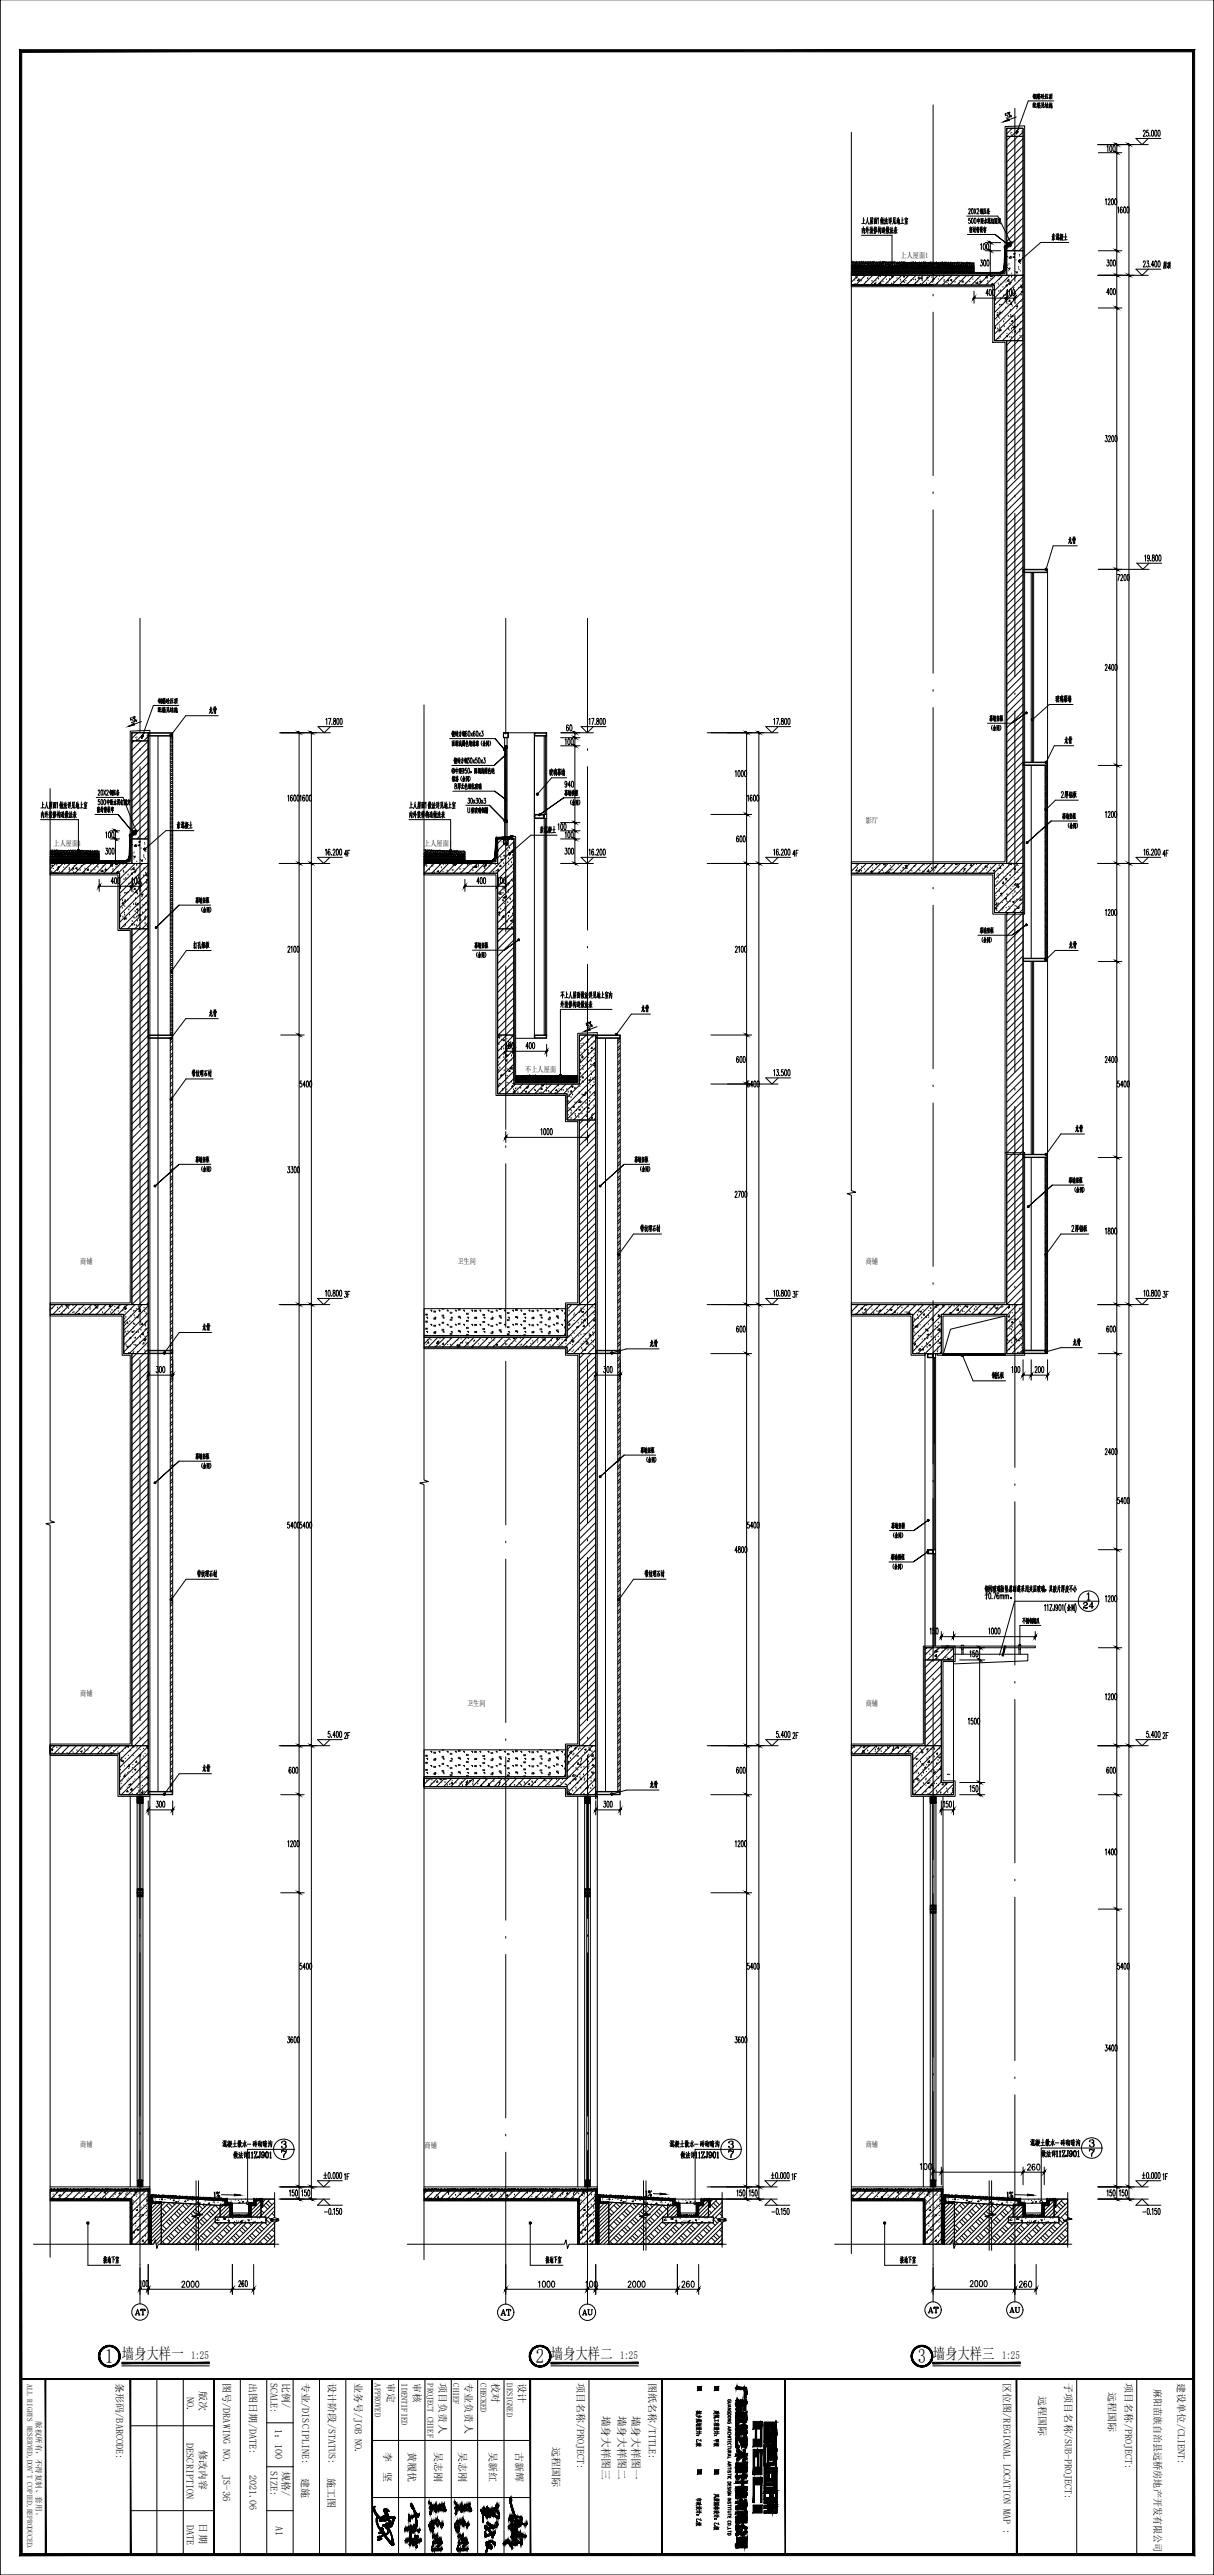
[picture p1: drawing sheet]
<svg xmlns="http://www.w3.org/2000/svg" width="594mm" height="1261mm" viewBox="0 0 594 1261" stroke-linecap="round" stroke-linejoin="round" font-family="sans-serif">
<defs><g id="words">
<g font-size="9.9">
<text x="51" y="1157">1</text>
<text x="449" y="1157">3</text>
</g>
<text font-size="9.8" x="262" y="1157">2</text>
<g font-size="7.6">
<text x="60" y="1155">墙身大样一</text>
<text x="270" y="1155">墙身大样二</text>
<text x="456" y="1155">墙身大样三</text>
</g>
<g font-size="6.2">
<text x="88" y="1121">2000</text>
<text x="307" y="1121">2000</text>
<text x="474" y="1121">2000</text>
</g>
<g font-size="5.7">
<text x="353" y="1199" transform="rotate(-90 353 1199)">建筑工程设计：甲级</text>
<text x="353" y="1240" transform="rotate(-90 353 1240)">风景园林设计：乙级</text>
</g>
<g font-size="5.4">
<text x="94" y="1155">1:25</text>
<text x="303" y="1155">1:25</text>
<text x="490" y="1155">1:25</text>
</g>
<g font-size="5.2">
<text x="295" y="1183" transform="rotate(90 295 1183)">墙身大样图三</text>
<text x="303" y="1183" transform="rotate(90 303 1183)">墙身大样图二</text>
<text x="309" y="1183" transform="rotate(90 309 1183)">墙身大样图一</text>
</g>
<g font-size="4.9">
<text x="57" y="1167" transform="rotate(90 57 1167)">条形码/BARCODE:</text>
<text x="109" y="1167" transform="rotate(90 109 1167)">图号/DRAWING NO.</text>
<text x="122" y="1167" transform="rotate(90 122 1167)">出图日期/DATE:</text>
<text x="132" y="1167" transform="rotate(90 132 1167)">SCALE:</text>
<text x="138" y="1167" transform="rotate(90 138 1167)">比例/</text>
<text x="148" y="1167" transform="rotate(90 148 1167)">专业/DISCIPLINE:</text>
<text x="161" y="1167" transform="rotate(90 161 1167)">设计阶段/STATUS:</text>
<text x="174" y="1167" transform="rotate(90 174 1167)">业务号/JOB NO.</text>
<text x="190" y="1167" transform="rotate(90 190 1167)">审定</text>
<text x="202" y="1167" transform="rotate(90 202 1167)">审核</text>
<text x="215" y="1167" transform="rotate(90 215 1167)">项目负责人</text>
<text x="228" y="1167" transform="rotate(90 228 1167)">专业负责人</text>
<text x="241" y="1167" transform="rotate(90 241 1167)">校对</text>
<text x="254" y="1167" transform="rotate(90 254 1167)">设计</text>
<text x="282" y="1167" transform="rotate(90 282 1167)">项目名称/PROJECT:</text>
<text x="318" y="1167" transform="rotate(90 318 1167)">图纸名称/TITLE:</text>
<text x="491" y="1167" transform="rotate(90 491 1167)">区位图/REGIONAL LOCATION MAP :</text>
<text x="521" y="1167" transform="rotate(90 521 1167)">子项目名称/SUB-PROJECT:</text>
<text x="551" y="1167" transform="rotate(90 551 1167)">项目名称/PROJECT:</text>
<text x="565" y="1170" transform="rotate(90 565 1170)">麻阳苗族自治县远桥房地产开发有限公司</text>
<text x="576" y="1167" transform="rotate(90 576 1167)">建设单位/CLIENT:</text>
<text x="91" y="1174" transform="rotate(90 91 1174)">NO.</text>
<text x="98" y="1171" transform="rotate(90 98 1171)">版次</text>
<text x="508" y="1173" transform="rotate(90 508 1173)">远程国际</text>
<text x="542" y="1171" transform="rotate(90 542 1171)">远程国际</text>
<text x="135" y="1189" transform="rotate(90 135 1189)">1：100</text>
<text x="91" y="1196" transform="rotate(90 91 1196)">DESCRIPTION</text>
<text x="98" y="1199" transform="rotate(90 98 1199)">修改内容</text>
<text x="270" y="1198" transform="rotate(90 270 1198)">远程国际</text>
<text x="188" y="1201" transform="rotate(90 188 1201)">李</text>
<text x="200" y="1201" transform="rotate(90 200 1201)">黄履优</text>
<text x="213" y="1201" transform="rotate(90 213 1201)">吴志刚</text>
<text x="225" y="1201" transform="rotate(90 225 1201)">吴志刚</text>
<text x="240" y="1201" transform="rotate(90 240 1201)">吴新红</text>
<text x="252" y="1201" transform="rotate(90 252 1201)">古新辉</text>
<text x="109" y="1212" transform="rotate(90 109 1212)">JS-36</text>
<text x="122" y="1212" transform="rotate(90 122 1212)">2021.06</text>
<text x="132" y="1210" transform="rotate(90 132 1210)">SIZE:</text>
<text x="138" y="1210" transform="rotate(90 138 1210)">规格/</text>
<text x="188" y="1210" transform="rotate(90 188 1210)">坚</text>
<text x="148" y="1213" transform="rotate(90 148 1213)">建施</text>
<text x="160" y="1213" transform="rotate(90 160 1213)">施工图</text>
<text x="98" y="1236" transform="rotate(90 98 1236)">日期</text>
<text x="91" y="1236" transform="rotate(90 91 1236)">DATE</text>
<text x="135" y="1237" transform="rotate(90 135 1237)">A1</text>
</g>
<g font-size="4.1">
<text x="183" y="1167" transform="rotate(90 183 1167)">APPROVED</text>
<text x="197" y="1167" transform="rotate(90 197 1167)">IDENTIFIED</text>
<text x="209" y="1167" transform="rotate(90 209 1167)">PROJECT CHIEF</text>
<text x="222" y="1167" transform="rotate(90 222 1167)">CHIEF</text>
<text x="235" y="1167" transform="rotate(90 235 1167)">CHECKED</text>
<text x="248" y="1167" transform="rotate(90 248 1167)">DESIGNED</text>
</g>
<g font-size="3.8">
<text x="441" y="126">上人屋面1</text>
<text x="424" y="403">影厅</text>
<text x="26" y="414">上人屋面1</text>
<text x="208" y="414">上人屋面1</text>
<text x="257" y="525">不上人屋面</text>
<text x="39" y="619">商铺</text>
<text x="224" y="619">卫生间</text>
<text x="424" y="619">商铺</text>
<text x="39" y="830">商铺</text>
<text x="229" y="835">卫生间</text>
<text x="424" y="835">商铺</text>
<text x="39" y="1051">商铺</text>
<text x="208" y="1052">商铺</text>
<text x="424" y="1051">商铺</text>
</g>
<g font-size="3.7">
<text x="13" y="1167" transform="rotate(90 13 1167)">ALL RIGHTS RESERVED,DON'T COPIED,REPRODUCED.</text>
<text x="18" y="1185" transform="rotate(90 18 1185)">版权所有，不得复制、套用。</text>
</g>
</g></defs>
<g fill="none" stroke="#000" stroke-width=".49">
<path d="M25 1071h48v1M25 1072h48v3M25 1078h39v21M73 1075l38 2M73 1078v21M79 1078v1M111 1077h.1M114 1079v5h8M122 1079v5M124 1077h5v4h-1M129 1077h5M207 1071h85v1"/>
<path d="M207 1072h85v3M207 1078h76v21M292 1075l38 2M292 1078v21M298 1078v1M330 1077h.1M333 1079v5h8v-5M343 1077h4v4M347 1077h6M417 1071h44v1M417 1072h44v3M417 1078h35v21"/>
<path d="M461 1075l38 2M461 1078v21M467 1078v1M499 1077h.1M502 1079v5h8M510 1079v5M512 1077h5v4h-1M517 1077h5M79 1099h55M114 1084l1 1h6l1-1M298 1099h55M333 1084l1 1h6l1-1"/>
<path d="M467 1099h55M502 1084l1 1h6l1-1"/>
</g>
<!-- layer: XkQE -->
<g fill="none" stroke="#000" stroke-width=".49">
<path d="M495 67l-2 2M495 63l-2 3M497 65h1v1zM498 67l-5 5M499 63l-4 4M501 71l-8 8M501 75l-8 8M501 65l-3 2M501 68l-8 8M501 78l-8 8M501 96l-8 8M501 82l-8 8"/>
<path d="M501 85l-8 8M501 89l-8 8M501 93l-8 8M501 100l-8 8M501 103l-8 8M501 107l-8 8M501 110l-8 8M501 114l-8 8M501 117l-6 6M417 130h.1M417 129h.1M417 131h.1"/>
<path d="M417 133l1-2 2 2M417 128h.1M418 133l1-2 2 2M418 129h.1M418 130h.1M418 128h.1M418 131h.1M418 131l-1 1v1M418 131l1 2M418 133l-1-1v-1l2 2M418 133l2-2 1 2M419 129h.1"/>
<path d="M419 130h.1M419 131h.1M419 133l2-2 1 2M419 128h.1M419 136h.1M420 129h.1M420 131h.1M420 130h.1M420 135l-3 3M420 137v1v-1zM420 133l2-2 2 2M420 128h.1"/>
<path d="M421 128h-1M421 130h.1M421 129h.1M421 131h.1M421 133l2-2 1 2M421 131l-1 2M421 131l2 2M421 138h.1M422 131h.1M422 129h.1M422 128h.1M422 130h.1"/>
<path d="M422 133l1-2 2 2M422 135h1M423 130h.1M423 131h.1M423 133l1-2 2 2M423 128h.1M423 129h.1M424 129h-1M424 135l-5 5M424 131h.1M424 129h.1M424 130h.1"/>
<path d="M424 128h.1M424 133l2-2 1 2M425 129h-1M425 129h.1M425 136h.1M425 130h.1M425 131h.1M425 133l1-2 2 2M425 128h.1M425 131l-2 2M425 131l2 2M425 135h.1"/>
<path d="M425 133l2-2 2 2M426 131h.1M426 129h.1M426 130h.1M426 128h.1M426 133l2-2 1 2M427 130h.1M427 131h.1M427 138h.1M427 129h.1M427 135l-5 5M427 128h.1"/>
<path d="M428 131h.1M428 130h.1M428 133l1-2 2 2M428 129h.1M428 133l2-2 2 2M428 139l1-1-1 1M428 131l-1 2M429 131l1 2M429 131h.1M429 130h.1M429 129h.1M429 133l2-2 1 2"/>
<path d="M429 129v1M430 130h.1M430 129h.1M430 131h.1M430 133l1-2 2 2M430 137h.1M431 130h.1M431 135l-5 5M431 129h.1M431 131h.1M431 128h.1M431 138v1h-1z"/>
<path d="M431 133l2-2 1 2M432 129h.1M432 128h.1M432 131h.1M432 133l2-2 1 2M432 130h.1M432 138h.1M432 131l-2 2M432 131l2 2M433 130h.1M433 131h.1M433 129h.1"/>
<path d="M433 133l1-2 2 2M433 133l2-2 2 2M434 131h.1M434 129h.1M434 130h.1M434 128h.1M434 135l-5 5M435 131h.1M435 130h.1M435 128h.1M435 129h.1M435 133l1-2 2 2"/>
<path d="M435 135h.1M435 137h.1M436 131h.1M436 131l-2 2M436 130h.1M436 131l1 2M436 129h.1M436 133l2-2 1 2M436 139h.1M436 129h1M437 131h.1M437 129h.1"/>
<path d="M437 130h.1M437 136v-1l-1 1h1M437 133l2-2 1 2M437 131l-2 2M437 131l2 2M437 138h.1M438 129h.1M438 130h.1M438 131h.1M438 128h.1M438 135l-5 5M438 133l2-2 2 2"/>
<path d="M439 129h.1M439 130h.1M439 131l-1 2M439 131l2 2M439 131h.1M440 131h.1M440 129h.1M440 130h.1M440 133l1-2 2 2M441 130h.1M441 133l1-2 2 2M441 137h.1"/>
<path d="M441 131h.1M441 131l-2 2M441 130h-1M441 131l1 2M441 129h.1M441 133l2-2 1 2M441 135l-5 5M441 128h.1M442 131h.1M442 129h.1M442 130h.1M442 133l2-2 1 2"/>
<path d="M442 138h.1M442 140h1M443 129h.1M443 135v1h-1zM443 130h.1M443 138h.1M443 131h.1M443 133l2-2 2 2M444 131h.1M444 129h.1M444 130h.1M444 131l-1 2"/>
<path d="M444 131l2 2M445 131h.1M445 129h.1M445 130h.1M445 135l-5 5M445 133l1-2 2 2M446 133l1-2 2 2M446 131h.1M446 130h.1M446 131l-2 2M446 129h.1M446 131l1 2"/>
<path d="M446 137h.1M446 129v1M447 130h.1M447 129h.1M447 131h.1M447 133l2-2 1 2M448 129h.1M448 131h.1M448 130h.1M448 131l-2 2M448 131l2 2M448 137h.1"/>
<path d="M448 139h.1M448 135l-5 5M448 133l2-2 2 2M449 130h.1M449 129h.1M449 131h.1M449 133l2-2 1 2M449 131l-1 2M449 131l2 2M450 130h.1M450 129h.1M450 131h.1"/>
<path d="M450 136h-1zM450 133l1-2 2 2M450 139h.1M451 133l1-2 2 2M451 129h.1M451 130h.1M451 131h.1M451 136v1zM451 138h.1M452 130h.1M452 129h.1M452 131h.1"/>
<path d="M452 135l-5 5M452 133l2-2 1 2M452 129h1M453 131h.1M453 130h.1M453 129h-1M453 129h.1M453 133l1-2 2 2M453 131l-2 2M453 131l2 2M453 139h.1M453 133l2-2 2 2"/>
<path d="M454 131h.1M454 130h.1M454 136h.1M454 129v1M454 129h.1M454 133l2-2 1 2M455 129h.1M455 131h.1M455 130h.1M455 135l-4 5M456 131h.1M456 133l1-2 2 2"/>
<path d="M456 130h.1M456 129h.1M456 138h.1M456 133l2-2 2 2M456 131l-1 2M457 131l1 2M457 130h.1M457 131h.1M457 138h.1M457 136v1h-1zM457 129h.1M457 133l2-2 1 2"/>
<path d="M458 129h.1M458 131h.1M458 133l1-2 2 2M458 130h.1M459 130h.1M459 131h.1M459 129h.1M459 139h.1M459 135l-5 5M459 133l2-2 1 2M460 130h.1M460 129h.1"/>
<path d="M460 135h.1M460 131h.1M460 131l-2 2M460 131l2 2M461 131h.1M461 129h.1M461 129h-1M461 133l1-2 2 2M461 130h.1M461 133l2-2 2 2M461 131l-1 2M462 129h.1"/>
<path d="M462 131h.1M462 131l1 2M462 130h.1M462 138h.1M462 137h.1M462 135l-4 5M463 129h.1M463 130h.1M463 133l1-2 2 2M463 131h.1M464 129h.1M464 130h.1"/>
<path d="M464 131l-2 2M464 131h.1M464 131l1 2M464 139h.1M464 137v1M464 133l2-2 1 2M465 131h.1M465 130h-1M465 130h.1M465 129h.1M465 133l2-2 1 2M465 137h1z"/>
<path d="M465 131l-1 2M465 131l2 2M466 130h.1M466 131h.1M466 133l1-2 2 2M466 129h.1M466 135l-5 5M466 133l2-2 2 2M467 129h.1M467 131h.1M467 130h.1M467 138h.1"/>
<path d="M468 130h.1M468 131h.1M468 133l1-2 2 2M468 136h.1M468 129h.1M469 129h.1M469 133l1-2 2 2M469 130h.1M469 131h.1M469 131l-2 2M469 131l1 2M469 133l2-2 1 2"/>
<path d="M469 140h.1M469 135l-4 5M470 130h.1M470 129h.1M470 131h.1M470 133l2-2 1 2M471 130h.1M471 129h.1M471 131h.1M471 137v1M471 133l2-2 2 2M472 129h.1"/>
<path d="M472 130h.1M472 131h.1M472 133l2-2 1 2M472 131l-1 2M472 131l2 2M473 130h.1M473 129h.1M473 131h.1M473 133l1-2 2 2M473 135l-5 5M474 131h.1M474 129h.1"/>
<path d="M474 135h.1M474 130h.1M475 130h.1M475 131h.1M475 129h.1M476 131h.1M476 129h.1M476 130h.1M476 131l-2 2M476 131l1 1M477 131h.1M477 135l-5 5"/>
<path d="M477 131l-2 2M477 133l-2-2-1 2M477 132l-1 1M477 133h-1M478 139h.1M478 138l1 1h-1zM479 138h1zM480 135l-5 5M483 135v1h-1zM483 138h.1M484 135l-5 5M486 139h-1z"/>
<path d="M487 135l-5 5M488 135h.1M489 137h.1M491 135l-5 5M493 139v1h-1zM494 132v-1v1zM494 137v1h-1zM494 139l1-1-1 1zM494 135l-7 7M495 125v1h-1zM495 136h.1M496 126v-1v1"/>
<path d="M497 124l-1 1v-1h1M498 133v1h-1zM498 135l-11 11M501 135l-14 14M501 139l-14 14M501 121l-2 2M487 147v-1v1M487 147h.1M487 151h.1M488 155h.1M488 154h.1M489 155h.1"/>
<path d="M489 143h.1M489 153h1l-1 1zM489 149h.1M490 150h.1M491 158h.1M491 145h.1M491 146h1zM491 160h.1M492 151h.1M493 155h.1M494 147v1v-1M495 154h.1"/>
<path d="M495 142h.1M495 157h1l-1 1zM495 148h.1M495 148v1h-1zM496 154v1h-1zM496 160v1v-1zM497 157h.1M497 144h.1M497 150h1zM499 155h.1M500 143h.1M500 140v1h-1z"/>
<path d="M500 153h.1M500 141h.1M501 143l-14 14M501 150l-14 14M501 157l-10 10M501 146l-14 14M501 153l-14 14M487 160v1M488 161h.1M489 162h.1M489 165h.1M490 161v1h-1z"/>
<path d="M492 165l1-1v1zM494 161h.1M495 167l-2 2M495 165h.1M495 161h.1M497 160h.1M497 162v1h-1zM498 167l-5 5M499 162h.1M500 165h.1M500 166h.1M501 168l-8 8"/>
<path d="M501 172l-8 8M501 175l-8 8M501 179l-8 8M501 164l-3 3M501 160l-7 7M501 182l-8 8M501 186l-8 8M501 189l-8 8M501 193l-8 8M501 196l-8 8M501 200l-8 8M501 203l-8 8"/>
<path d="M501 207l-8 8M501 210l-8 8M501 214l-8 8M501 218l-8 8M501 221l-8 8M501 225l-8 8M501 228l-8 8M501 232l-8 8M501 235l-8 8M501 239l-8 8M501 242l-8 8M501 246l-8 8"/>
<path d="M501 249l-8 8M501 253l-8 8M501 256l-8 8M501 260l-8 8M501 263l-8 8M501 267l-8 8M501 271l-8 8M501 274l-8 8M501 278l-8 8M501 281l-8 8M501 285l-8 8M501 288l-8 8"/>
<path d="M501 292l-8 8M501 295l-8 8M501 299l-8 8M501 302l-8 8M501 306l-8 8M501 309l-8 8M501 313l-8 8M501 316l-8 8M501 320l-8 8M501 324l-8 8M501 327l-8 8M501 331l-8 8"/>
<path d="M501 334l-8 8M501 338l-8 8M67 359l-2 3M71 359l-4 4M501 341l-8 8M501 345l-8 8M501 348l-8 8M501 352l-8 8M501 355l-8 8M501 359l-8 8M66 363l-1 1M69 361h1l-1 1z"/>
<path d="M69 363l-4 4M73 361l-3 2M73 377l-8 8M73 363l-8 8M73 366l-8 8M73 370l-8 8M73 373l-8 8M501 362l-8 8M501 366l-8 8M501 370l-8 8M501 373l-8 8M501 377l-8 8"/>
<path d="M73 381l-8 8M73 384l-8 8M73 388l-8 8M73 391l-8 8M73 395l-8 8M73 398l-8 8M262 400h.1M262 399v1M262 399h.1M263 399h.1M264 399h.1M265 399h.1"/>
<path d="M265 399h1M266 399h.1M266 400h.1M501 380l-8 8M501 384l-8 8M501 387l-8 8M501 391l-8 8M501 394l-8 8M501 398l-8 8M25 418h.1M25 420l1 1M25 417h.1"/>
<path d="M25 417v1M25 419h.1M25 419l2 2M25 419v1M26 419h.1M26 418h.1M26 417h-1M26 417h.1M26 419l1 2 2-2 1 2 2-2M26 419l-1 2M26 419l2 2M27 418h.1"/>
<path d="M27 419l-2 2v-1M27 417h.1M27 419h.1M27 419l2 2 1-2M27 419l-1 2M28 419h.1M28 418h.1M28 416h.1M28 419l1 2M28 417h.1M28 419l-2 2M29 417h-1"/>
<path d="M29 418h.1M29 419h.1M29 417h.1M29 419l2 2M29 419l-1 2M30 418h.1M30 419h.1M30 417h.1M30 419l2 2M31 418h.1M31 419l1 2 2-2M31 419h.1"/>
<path d="M31 419l-2 2M31 417h.1M31 419l2 2M32 418h.1M32 419h.1M32 417h.1M33 417h.1M33 418h.1M33 418h-1M33 419l1 2M33 416h.1M33 419l-2 2"/>
<path d="M33 419h.1M33 419l2 2M34 417h.1M34 419h.1M34 418h.1M34 419l2 2 1-2M34 419l-1 2M35 418h.1M35 417h.1M35 419h.1M35 419l2 2M35 419l-1 2-2-2-1 2"/>
<path d="M36 419l1 2 2-2M36 419h.1M36 417h.1M36 418h.1M36 419l-2 2M36 419l2 2M37 419h.1M37 419l-2 2M37 418h.1M37 417h.1M37 419l2 2M38 419h.1"/>
<path d="M38 418h.1M38 419l1 2M38 417h.1M38 419l-2 2M39 418h.1M39 419l1 2M39 419h.1M39 417h.1M39 419l2 2 1-2M39 419l-1 2M40 418h.1M40 419h.1"/>
<path d="M40 417h.1M40 419l2 2M40 419l-1 2M41 418h.1M41 417h.1M41 419h.1M41 419l1 2M41 419l-2 2M42 418h.1M41 419l2 2M42 419h.1M42 419l-2 2"/>
<path d="M42 417h.1M42 419l2 2M42 418h1M43 418h.1M43 419h.1M43 419l1 2 2-2M43 417h.1M43 419l-2 2M44 419l1 2M44 419h.1M44 418h.1M44 417h.1"/>
<path d="M44 419l-2 2M44 419l2 2M45 419h.1M45 418h.1M45 419l-2 2M45 418h-1M45 417h.1M45 419l2 2M45 419l-1 2M46 419h.1M46 418h.1M46 419l1 2"/>
<path d="M46 417h.1M46 419l2 2 1-1M47 419h.1M47 417h-1M47 417h.1M47 419l-2 2M47 418h.1M47 419l2 2M47 419l-1 2M48 417h.1M48 418h.1M48 419h.1"/>
<path d="M48 419l1 1M48 419l-2 2M49 420l-2 1M65 420l1-1v1zM67 413v1h-1zM68 412h1l-1 1zM68 414v-1v1M73 402l-8 8M73 405l-6 6M73 409l-2 2M207 420l2 1M208 418h.1"/>
<path d="M208 419h.1M208 419l1 2 2-2M208 419l-1 1M208 417h.1M208 416h.1M209 417h.1M208 419l2 2M209 418h.1M209 419h.1M209 419l-2 1M209 419l2 2M209 419l-2 2"/>
<path d="M210 419h.1M210 418h.1M210 417h.1M210 419l1 2M210 416h.1M210 419l-2 2M211 418h.1M211 417h.1M211 419l1 2M211 419h.1M211 416h.1M211 419l2 2 1-2"/>
<path d="M211 416v1M211 419l-1 2M212 419h.1M212 418h.1M212 417h.1M212 419l2 2M212 419l-1 2M213 419h.1M213 417h.1M213 418h.1M213 419l1 2M213 419l-2 2"/>
<path d="M213 419l2 2M214 419h.1M214 418h.1M214 419l-2 2M214 417h.1M214 419l2 2M215 418h.1M215 418h-1M215 419h.1M215 419l1 2 2-2M215 417h.1M215 419l-2 2"/>
<path d="M216 419h.1M216 417h.1M216 419l1 2M216 418h.1M216 419l-2 2M216 419l2 2M217 419l-2 2M217 419h.1M217 417h.1M217 418h.1M217 419l2 2M217 419l-1 2"/>
<path d="M218 418h.1M218 419h.1M218 417h.1M218 419l1 2M218 419l2 2 2-2M219 417h.1M219 419h.1M219 419l-2 2M219 418h.1M219 419l2 2M219 419l-1 2M220 419h.1"/>
<path d="M220 417h.1M220 418h.1M220 419l2 2M220 419l-2 2M221 419h.1M221 419l1 2M221 418h.1M221 419l-2 2M221 417h.1M221 419l2 2 1-2M222 419h.1M222 418h.1"/>
<path d="M222 417h.1M222 419l2 2M222 419l-1 2M223 417h.1M223 417h-1M223 418h.1M223 419l1 2M223 419h.1M223 419l-2 2M223 419l2 2 2-2M224 418h.1M224 419l-2 2"/>
<path d="M224 417h.1M224 419h.1M224 419l2 2M225 418h.1M225 419h.1M225 419l1 2 2-1-1-1M225 419l-2 2M225 417h.1M226 419h.1M226 419l1 2M226 417h.1M226 418h.1"/>
<path d="M226 419l-2 2M226 419l2 1M226 418h1M227 419h.1M227 418h.1M227 417h.1M227 419l-1 2M245 420h.1M246 411h3zM246 411l-2 2M246 411h.1M247 411h-1"/>
<path d="M247 419h.1M247 411h.1M247 413v-2h1v2M247 413h.1M248 414v-1v1zM248 411h-1M248 411h.1M248 413h.1M248 411h1M249 417h.1M249 414h.1M249 411l-1 2"/>
<path d="M249 411h-3l1 2M249 411h-1M249 411l-5 6M249 411h.1M249 419h.1M249 415h.1M251 417h-1zM251 419h.1M252 412l-8 8M252 416l-13 12M252 419l-9 9M262 401h.1"/>
<path d="M262 400v1M263 401h.1M264 401h.1M265 401h.1M265 401h1M266 401h.1M266 400v1M501 401l-8 8M501 405l-8 8M501 408l-8 8M501 412l-8 8M501 416l-8 7"/>
<path d="M501 419l-4 4M25 427h.1M25 424h.1M26 424h.1M27 423l-2 3M28 424h.1M28 426h.1M29 426h.1M29 424v1h-1zM29 427h.1M31 427h.1M31 423l-5 5"/>
<path d="M32 423h.1M34 426h.1M34 425h.1M34 423l-4 5M35 426h.1M36 427h.1M36 425h-1l1 1M37 425h1h-1zM38 426h.1M38 423l-5 5M39 426h.1M40 424h.1"/>
<path d="M41 428h.1M41 423l-4 5M42 426h.1M43 425v1M45 426h.1M45 423l-5 5M46 423h.1M48 425h.1M48 423l-4 5M49 427h.1M50 427h.1M50 426v1z"/>
<path d="M50 424h.1M51 426h1zM52 423l-5 5M54 424h.1M55 424v-1l-1 1h1M55 426h.1M55 427h.1M56 423l-5 5M58 427h-1zM58 427h.1M59 435v-1v1M59 435h.1"/>
<path d="M59 432h.1M59 439h.1M59 434h.1M59 423l-5 5M60 423h.1M60 427h.1M61 423h.1M61 427h.1M61 431h.1M61 437h.1M61 425h.1M62 430h.1"/>
<path d="M62 438h.1M63 423l-5 5M63 437h.1M63 428h.1M63 433h.1M63 434h1zM64 432h.1M64 439h.1M64 426h.1M65 427v1h-1zM65 426l1-1v1zM65 437h.1"/>
<path d="M65 433h.1M66 427v-1v1zM66 427h.1M66 435v1M66 435h.1M66 423l-7 7M67 430h.1M67 436h.1M67 424h.1M67 436v1h-1zM67 438h.1M68 433h.1"/>
<path d="M68 429h.1M69 432h.1M69 436h.1M69 438h1zM69 433h.1M69 439h.1M70 421v1h-1zM70 423l-11 11M70 429h.1M70 425h.1M71 428h.1M72 432h.1"/>
<path d="M72 439h.1M72 436h.1M72 431h.1M72 428v1h-1zM72 429h.1M73 423l-14 14M73 427l-14 14M73 431l-14 14M73 434l-14 14M73 438l-14 14M208 424h.1M208 423h1"/>
<path d="M209 424h.1M209 423l-2 1M210 426h.1M211 424h.1M212 423l-4 5M213 427h.1M213 423h.1M214 427l1-1-1 1zM215 423h.1M216 425h.1M216 423l-5 5M218 423h.1"/>
<path d="M219 427h.1M220 423l-5 5M221 426h.1M222 424h.1M222 423h1M222 423h1v1zM223 423l-5 5M223 423h.1M225 426h.1M226 427h.1M227 423l-5 5M228 421h-1"/>
<path d="M228 423h.1M229 424h.1M230 423l-5 5M230 423h1M231 426h.1M231 425h.1M233 424v1h-1zM234 423l-6 5M234 425h.1M234 424h.1M237 424v1zM237 423l-5 5"/>
<path d="M237 425h.1M238 424h.1M238 423v1h-1zM239 424h.1M241 423l-5 5M241 427h.1M243 424h.1M244 420h.1M244 427h.1M244 426h-1l1 1M244 423h.1M244 440h.1"/>
<path d="M245 424h.1M245 431h.1M245 433h.1M245 430h.1M245 437v1h-1zM245 421h1zM246 435h.1M246 437h.1M246 440l1-1v1zM246 431l1 1h-1zM247 423h.1M248 426h.1"/>
<path d="M248 439h-1zM248 430h.1M249 429h.1M249 437h.1M249 432v1zM249 433h.1M249 421h.1M249 436h.1M249 423h.1M250 440h.1M250 424h.1M250 431h.1"/>
<path d="M250 422h.1M251 432h.1M251 433h.1M251 429h.1M251 435h.1M252 423l-8 8M252 426l-8 8M252 430l-8 8M252 433l-8 8M252 437l-8 8M252 425h-1h1M417 423h.1"/>
<path d="M419 423h.1M419 426h.1M420 425h.1M420 426h1v1zM420 423l-3 4M422 427h.1M424 423l-5 5M426 426l1 1h-1zM427 427h.1M427 423l-4 5M429 423h.1M430 427h.1"/>
<path d="M431 423l-5 5M433 423h-1l1 1v-1M434 427h1zM435 423l-5 5M436 426h.1M438 423l-5 5 1-1v1M442 423l-5 5M442 425h.1M443 424h1h-1zM444 424v1h-1zM444 427h.1M445 423l-5 5"/>
<path d="M448 424h.1M449 423l-5 5M450 426h.1M452 423l-5 5M454 423h.1M454 426l1 1h-1zM456 423l-5 5M456 425h.1M457 425l1-1v1zM459 423l-4 5M462 424h.1M463 423l-5 5"/>
<path d="M465 427v1M466 423l-4 5M468 423h.1M470 423l-5 5M471 427h.1M472 426v-1v1zM473 423l-4 5M475 423v1zM477 423l-5 5M477 426h.1M481 423l-5 5M482 424l1 1-1-1z"/>
<path d="M483 425h.1M484 423l-5 5M486 426h1v1zM488 423l-5 5M489 430h.1M489 437h.1M489 424h.1M490 438v-1v1zM490 425h-1zM491 432h.1M491 432v1h-1zM491 423l-5 5"/>
<path d="M492 430h1l-1 1zM492 440h.1M494 429h.1M494 423h1zM495 423l-8 8M495 436h.1M495 423h.1M497 431h.1M497 425v1h-1zM497 432v1h-1zM498 433h.1M498 423l-11 11"/>
<path d="M499 434l-1 1v-1h1M500 428h.1M501 435h.1M501 424l-14 14M501 427l-14 14M501 431l-14 14M501 435l-13 12M501 438l-9 9M501 427h.1M501 423h-1M59 448v1M60 445h.1"/>
<path d="M60 441h.1M60 443h.1M60 449h.1M60 442h.1M61 443h.1M61 454h.1M61 450h.1M61 441h1l-1 1zM61 447h.1M61 448h.1M61 453h.1M62 449v1h-1z"/>
<path d="M62 441h.1M63 446h.1M63 448h.1M64 444h.1M64 453l1-1v1zM65 455h.1M65 451h.1M65 443h.1M66 449h.1M66 453h.1M66 450h.1M66 446h.1"/>
<path d="M66 440h.1M66 443h.1M66 442h.1M67 453h.1M67 449h.1M67 451h.1M67 446v-1v1M67 447h.1M67 442l1 1h-1zM68 455l-3 3M68 448v1l-1-1zM68 454h.1"/>
<path d="M69 448h.1M69 450v1h-1zM69 445h.1M70 447h.1M70 443h.1M71 443h.1M71 450h.1M71 452h.1M71 449h.1M71 446h.1M71 442h.1M72 455l-7 7"/>
<path d="M72 454h.1M72 441h.1M72 443h.1M73 458l-8 8M73 441l-14 14M73 445l-11 10M73 448l-7 7M73 452l-4 3M244 454h.1M244 453v1M244 447h.1M245 448h.1"/>
<path d="M245 445h.1M246 450h.1M246 441h.1M246 455l-2 3M246 448l1 1h-1zM247 444h.1M248 445h.1M248 452h.1M248 451h.1M248 455h.1M248 442h.1M249 449h.1"/>
<path d="M249 446v1zM250 451h.1M250 455l-6 6M251 454h-1zM251 451h.1M251 448h.1M251 444h.1M251 450h.1M252 457l-8 8M252 440l-8 8M252 444l-8 8M252 447l-8 8"/>
<path d="M252 451l-4 4M252 454l-1 1M487 447h.1M487 443l1-1v1zM487 445h1zM488 443h.1M491 445h.1M494 447l-1 1M494 442h.1M496 442v-1v1zM497 444h.1M497 447l-4 4"/>
<path d="M498 445v-1l1 1zM500 440v1h-1zM500 440h.1M501 442l-6 5M501 445l-2 2M501 447l-8 8M501 450l-8 8M501 454l-8 8M501 457l-8 8M73 479l-8 8M73 461l-8 8M73 465l-8 8"/>
<path d="M73 468l-8 8M73 472l-8 8M73 475l-8 8M252 460l-8 8M252 464l-8 8M252 467l-8 8M252 471l-8 8M252 474l-8 8M252 478l-8 8M501 461l-8 8M501 465l-8 8M501 468l-8 8"/>
<path d="M501 472l-8 8M501 475l-8 8M501 479l-8 8M73 482l-8 8M73 486l-8 8M73 489l-8 8M73 493l-8 8M73 496l-8 8M73 500l-8 8M252 481l-8 8M252 485l-8 8M252 488l-8 8"/>
<path d="M252 492l-8 8M252 496l-8 8M252 499l-8 8M501 482l-8 8M501 486l-8 8M501 489l-8 8M501 493l-8 8M501 496l-8 8M501 500l-8 8M73 514l-8 8M73 503l-8 8M73 507l-8 8"/>
<path d="M73 511l-8 8M73 518l-8 8M244 508h1h-1zM244 511h.1M244 507v1M245 518h.1M245 507h.1M245 514h.1M247 514h.1M247 518h.1M247 509v1h-1zM247 519h1v1z"/>
<path d="M248 507l-4 4M248 516v1M249 513h.1M249 511v1h-1zM250 512h1h-1zM250 510h.1M250 517h.1M251 508h.1M251 514h.1M252 507l-8 8M252 510l-8 8M252 514l-8 8"/>
<path d="M252 517l-8 8M252 503l-5 4M252 506l-1 1M284 519h.1M284 520h.1M285 518v-1v1zM285 517h.1M285 511h.1M286 514h.1M287 507l-3 3M287 510h1v1zM287 519h.1"/>
<path d="M288 509h.1M288 516h.1M289 520h.1M290 513h-1zM290 507h1M290 507l-6 7M291 516h.1M291 510h.1M291 515h.1M292 509l-8 8M292 513l-8 8M292 516l-8 8"/>
<path d="M292 520l-8 8M292 518v1M501 503l-8 8M501 507l-8 8M501 511l-8 8M501 514l-8 8M501 518l-8 8M73 521l-8 8M73 525l-8 8M73 532l-8 8M73 528l-8 8M73 535l-8 8"/>
<path d="M73 539l-8 8M244 531v1M244 524h.1M244 531h.1M245 523h.1M245 526h1v1zM246 534h.1M246 533h.1M247 526h.1M247 524h.1M248 528h.1M248 535h.1"/>
<path d="M249 524l1 1h-1zM250 523h1v1zM250 523h.1M250 530h.1M251 532h-1zM251 534h.1M252 521l-8 8M252 524l-8 8M252 528l-8 8M252 530h-1l1 1M252 534v1h-1zM252 533h.1"/>
<path d="M252 531l-5 5M252 528h.1M253 527h.1M253 528l1 2M253 528h.1M253 528l-1 1 1 1M253 535h.1M253 528l2 2M254 528h.1M254 528l-2 2M254 528l2 2M254 527h.1"/>
<path d="M255 528h.1M255 528l-2 2M255 533h.1M255 527h.1M255 528l2 2M255 528l-1 2M256 528h.1M256 528l1 2M256 527h.1M256 535h.1M256 531l-5 5M256 528l-1 2"/>
<path d="M256 528l2 2M257 528h.1M257 534h.1M257 527h.1M257 528l-2 2M257 535l1-1-1 1zM257 528l2 2M258 528l-2 2M258 528h.1M258 528l1 2M258 527h.1M258 532v1z"/>
<path d="M258 528l-1 2M259 527h.1M259 528l1 2M259 532h.1M259 528h.1M259 535h.1M259 528l-2 2M259 528l2 2M259 531l-4 5M260 527h.1M260 528h.1M260 528l-2 2"/>
<path d="M260 528l2 2M260 530l2-2 2 2M260 528l-1 2M261 528h.1M261 528l1 2M261 527h.1M261 528l-1 2M261 528l2 2M262 527h-1M262 527h.1M262 534h.1M262 528h.1"/>
<path d="M262 535h.1M263 528h.1M263 528l-2 2M263 528l1 2M263 531l-5 5M263 527h.1M263 528l-1 2M264 528l1 2M264 528h.1M264 527h.1M264 530l2-2 1 2M264 528l-2 2"/>
<path d="M264 535h.1M264 528l2 2M265 527h.1M265 528h.1M265 535h.1M265 528l-2 2M265 532h.1M265 528l2 2M265 533h.1M265 531h1v1zM266 528h.1M266 527h.1"/>
<path d="M266 528l-1 2M266 531l-4 5M266 528l2 2M267 528h.1M267 528l-2 2M267 527h.1M267 528l2 2M267 533h.1M267 534h.1M267 531h.1M268 528l-2 2M268 528h.1"/>
<path d="M268 528l1 2M268 528l-1 2M269 535h.1M269 528h.1M269 528l1 2M269 528l-1 2M269 527h.1M269 528l2 2 2-2M270 527h.1M270 528h.1M270 535h.1M270 528l-2 2"/>
<path d="M270 531l-5 5M270 528l2 2M271 528l-2 2M271 528h.1M271 528l1 2M271 527h.1M271 528l-1 2M271 535h1zM271 528l2 2M272 527h.1M272 528h.1M272 528l-2 2"/>
<path d="M272 528l2 2M272 533v1zM273 530l1-2 2 2M273 528h.1M273 535h.1M273 527h.1M273 528l1 2M273 532h.1M273 528l-1 2M273 531l-4 5M274 528h.1M274 528l1 2"/>
<path d="M274 527h.1M275 528h.1M275 527h.1M275 528l-2 2M275 534h.1M275 528l2 2M276 528h.1M276 528l-2 2M276 527h.1M276 534h.1M276 528l1 2M276 530l2-2 1 2"/>
<path d="M276 528l-1 2M276 528l2 2M277 528h.1M277 527h.1M277 528l-2 2M277 531l-5 5M277 528l2 2M277 533h.1M278 539v1M278 527h.1M278 528h.1M278 535h.1"/>
<path d="M278 528l-1 2M279 537h.1M279 528h.1M279 528l1 2M279 527h.1M279 528l-1 2M279 528l2 2M280 534v1h-1zM280 528h.1M280 532h.1M280 528l-2 2M280 528l2 2"/>
<path d="M280 536h.1M281 531l-5 5M281 528h.1M281 528l-2 2M281 527h.1M281 528l1 2M281 533h.1M282 528h.1M282 528l-2 2M282 527h.1M282 528l1 1M283 528h.1"/>
<path d="M283 530l-2-2-1 2M283 528l-2 2M283 529l-1 1M283 530h.1M283 535h.1M284 529h.1M284 539v1h-1zM284 526h.1M285 540h.1M285 536h.1M285 530h.1M285 524h.1"/>
<path d="M285 527v1zM286 536h.1M287 535h-1zM287 532h.1M287 525h.1M287 536h.1M288 529h1zM289 539h.1M289 535h.1M289 526h.1M290 532h.1M290 528h.1"/>
<path d="M291 522v-1v1zM291 530h.1M291 529h.1M291 537h.1M291 535h.1M291 520v1zM291 523h.1M292 523l-14 14M292 527l-14 14M292 530l-14 14M292 534l-14 14M292 538l-11 10"/>
<path d="M501 521l-8 8M501 525l-8 8M501 528l-8 8M501 532l-8 8M501 535l-8 8M501 539l-8 8M73 553l-8 8M73 542l-8 8M73 546l-8 8M73 549l-8 8M73 557l-8 8M279 543h.1"/>
<path d="M279 545h.1M279 548h.1M280 544h.1M281 542h-1zM281 540h.1M281 546h.1M282 547h.1M282 544h.1M282 540h.1M283 547h.1M283 543h1v1zM285 545h.1"/>
<path d="M285 542h.1M285 548l-1 2M286 543h.1M287 540h.1M287 547h.1M287 545h.1M288 542v1zM289 548l-5 6M289 547h1v1zM290 546h.1M291 541h.1M291 548h.1"/>
<path d="M292 549l-8 8M292 553l-8 8M292 556l-8 8M292 560l-8 8M292 541l-8 7M292 545l-4 3M292 548h-1M501 542l-8 8M501 546l-8 8M501 549l-8 8M501 553l-8 8M501 556l-8 8"/>
<path d="M501 560l-8 8M73 560l-8 8M73 564l-8 8M73 567l-8 8M73 571l-8 8M73 574l-8 8M73 578l-8 8M292 564l-8 8M292 567l-8 8M292 571l-8 8M292 574l-8 8M292 578l-8 8"/>
<path d="M501 564l-8 8M501 567l-8 8M501 571l-8 8M501 574l-8 8M501 578l-8 8M73 581l-8 8M73 585l-8 8M73 588l-8 8M73 592l-8 8M73 595l-8 8M73 599l-8 8M292 581l-8 8"/>
<path d="M292 585l-8 8M292 588l-8 8M292 592l-8 8M292 595l-8 8M292 599l-8 8M501 581l-8 8M501 585l-8 8M501 588l-8 8M501 592l-8 8M501 595l-8 8M501 599l-8 8M73 602l-8 8"/>
<path d="M73 606l-8 8M73 610l-8 8M73 613l-8 8M73 617l-8 8M292 602l-8 8M292 606l-8 8M292 609l-8 8M292 613l-8 8M292 617l-8 8M501 602l-8 8M501 606l-8 8M501 609l-8 8"/>
<path d="M501 613l-8 8M501 617l-8 8M27 639l-2 2M31 639l-5 5M32 639h1v1zM34 639l-5 5M38 639l-5 5M41 639l-4 5M45 639l-5 5M46 639h1M47 639h.1M48 639l-4 5"/>
<path d="M52 639l-5 5M54 640h.1M54 639v1h-1zM55 639l-4 5M59 639l-5 5M61 640h.1M62 639l-4 5M66 639l-5 5M68 640h.1M70 639l-9 9M73 639l-12 12M73 620l-8 8"/>
<path d="M73 624l-8 8M73 627l-8 8M73 631l-8 8M73 634l-5 5M73 638l-1 1M280 639l-2 2M287 639l-9 9M292 620l-8 8M292 624l-8 8M292 627l-8 8M292 631l-14 14M292 634l-5 5"/>
<path d="M292 638l-14 14M420 639l-3 3M424 639l-5 5M427 639l-5 5M431 639l-5 5M434 639l-5 5M438 639l-5 5M441 639l-4 5M445 639l-5 5M447 639h.1M448 639l-4 5M451 639h.1"/>
<path d="M452 639l-5 5M455 639l-8 9M456 639h.1M458 640v-1v1zM459 639h.1M459 639l-12 12M461 640h.1M462 639h.1M463 639l-16 16M466 639l-5 5M467 640h.1M470 639l-5 5"/>
<path d="M472 640h.1M473 640h1h-1zM473 639l-5 5M477 639l-5 5M479 639h1M479 639h.1M480 639h.1M480 639l-5 5M484 639l-5 5M487 639h-1l1 1M487 639v1M487 639l-5 5"/>
<path d="M488 639h.1M491 639l-5 5M494 640h-1zM494 639l-4 5M498 639l-5 5M501 640l-8 8M501 620l-8 8M501 624l-8 8M501 627l-8 8M501 631l-8 8M501 634l-5 5M501 638l-1 1"/>
<path d="M28 640h.1M33 641h.1M36 643h.1M39 644l-1-1h1v1M39 641h.1M42 642h.1M44 641h.1M47 640h.1M48 641h.1M49 641h.1M50 643h.1M55 642h.1"/>
<path d="M56 642h.1M57 640h1v1zM60 642h.1M61 641h1h-1zM61 649h.1M62 652h.1M62 645h.1M62 659h.1M62 653h.1M62 641h.1M62 659h1v1zM63 648l-1-1v1h1"/>
<path d="M63 652h.1M64 647h.1M64 659h.1M64 655h-1zM64 645h.1M64 652h1zM65 658h.1M65 648h.1M65 650h.1M65 642h.1M66 649h.1M66 657h.1"/>
<path d="M66 644h.1M66 659h.1M66 655h.1M67 652h.1M67 645h1h-1zM67 659h.1M68 652h.1M68 644h.1M68 640v1zM69 641v1h-1zM69 655h.1M69 647h.1"/>
<path d="M69 651h.1M70 648v1l-1-1h1M70 658h.1M70 653v1l-1-1zM70 656h1v1zM71 642h.1M71 649h.1M71 655v1zM71 651h.1M72 656h.1M72 643h.1M72 647h.1"/>
<path d="M72 653h.1M72 659h.1M73 643l-12 12M73 650l-12 12M73 657l-8 8M73 646l-12 12M73 654l-10 9M207 641h70v13h-70zM208 643v1M208 647h.1M208 650v1M208 654h.1"/>
<path d="M209 643v1M209 647h.1M209 650v1M209 654h.1M209 645h.1M209 652h.1M209 645v1M210 657v1h-1l1-1M211 642h.1M211 648h.1M211 655l-4 3M211 656h.1"/>
<path d="M211 641v1M211 648v1M211 649h.1M212 642v1M212 645v1M212 649h.1M212 652v1M213 642v1M213 645v1M213 649h.1M213 652v1M213 645h.1"/>
<path d="M213 652h.1M214 657h1zM214 655l-4 5M214 657v1zM215 642h.1M215 648h.1M215 641v1M215 648v1M215 649h.1M216 641h.1M216 644h.1M216 647v1"/>
<path d="M216 651h.1M217 655h.1M217 641h.1M217 644h.1M217 647v1M217 651h.1M217 645h.1M217 652h.1M217 658h-1zM217 645v1M218 655l-5 5M219 642h.1"/>
<path d="M219 648h.1M219 641v1M219 648v1M219 649h.1M220 642v1M220 646v1M220 649v1M220 653h.1M221 659h.1M221 642v1M221 646v1M221 649v1"/>
<path d="M221 653h.1M221 645h.1M221 652h.1M221 655l-4 5M221 645v1M223 642h.1M223 648h.1M223 641v1M223 648v1M223 649h.1M224 658v1zM224 641v1"/>
<path d="M224 644v1M224 648v1M224 651v1M225 641v1M225 644v1v-1M225 648v1M225 651v1v-1M225 655l-5 5M225 659l-1 1h1M225 659v1M225 645h.1M225 652h.1"/>
<path d="M225 645v1M226 658h.1M227 642h.1M227 648h.1M227 641v1M227 648v1M227 649h.1M228 643v1M228 646v1M228 650v1M228 653v1M228 655l-4 5"/>
<path d="M228 658l1-1v1zM229 643v1M229 646v1M229 650v1M229 653v1M229 645h.1M229 652h.1M229 645v1M231 642h.1M231 648h.1M231 641v1M231 648v1"/>
<path d="M231 659v1v-1zM231 649h.1M232 655l-5 5M232 657h.1M232 642h.1M232 645v1M232 648v1M232 652h.1M233 642h.1M233 648v1M233 645h.1M233 652h.1"/>
<path d="M233 645v1v-1v1M235 642h.1M235 648h.1M235 641v1M235 648v1M235 649h.1M236 655l-5 5M236 644h.1M236 647v1M236 650v1M236 654h.1M237 644h.1"/>
<path d="M237 647v1M237 650v1M237 654h.1M237 645h.1M237 652h.1M237 655h.1M237 645v1M238 656h.1M238 660h.1M239 642h.1M239 648h.1M239 641v1"/>
<path d="M239 648v1M239 655l-5 5M239 649h.1M240 642v1M240 646h.1M240 649v1M240 652v1M241 642v1M241 646h.1M241 649v1M241 652v1M241 645h.1"/>
<path d="M241 652h.1M241 645v1M243 655l-5 5M243 642h.1M243 648h.1M243 641v1M243 648v1M243 649h.1M243 658v1l1-1M244 641h.1M244 644v1M244 648h.1"/>
<path d="M244 651v1M245 641h.1M245 644v1M245 648h.1M245 651v1M245 645h.1M245 652h.1M245 645v1M246 655l-5 5M247 642h.1M247 648h.1M247 641v1"/>
<path d="M247 648v1M247 649h.1M248 643h.1M248 646v1M248 650h.1M248 653v1M249 643h.1M249 646v1M249 650h.1M249 653v1M249 645h.1M249 652h.1"/>
<path d="M249 645v1M250 655l-5 5M251 642h.1M251 648h.1M251 641v1M251 648v1M251 655h1v1zM251 649h.1M252 641v1M252 645h.1M252 648v1M252 652h.1"/>
<path d="M253 641v1M253 645h.1M253 648v1M253 652h.1M253 655l-5 5M253 645v1M255 642h.1M255 648h.1M255 641v1M255 648v1M255 659h.1M255 649h.1"/>
<path d="M256 643v1M256 647h.1M256 650v1M256 654h.1M257 643v1M257 647h.1M257 650v1M257 654h.1M257 655l-5 5M257 645h.1M257 652h.1M257 659h1z"/>
<path d="M257 645v1M259 642h.1M259 648h.1M259 641v1M259 648v1M259 649h.1M260 655l-5 5M260 642h.1M260 645v1M260 649h.1M260 652v1M261 642h.1"/>
<path d="M261 645v1M261 649h.1M261 653v-1v1M261 645h.1M261 658h.1M261 652h.1M263 642h.1M263 648h.1M263 641v1M263 648v1M263 649h.1M264 655l-5 5"/>
<path d="M264 641h.1M264 644h.1M264 647v1M264 651h.1M265 641h.1M265 644h.1M265 647v1M265 651h.1M265 645h.1M265 652h.1M265 645v1M265 655h1"/>
<path d="M266 656h.1M266 655h.1M267 642h.1M267 648v1M267 657h.1M267 641v1M267 655l-4 5M267 649h.1M268 642v1M268 646h.1M268 649v1M268 653h.1"/>
<path d="M269 642v1M269 646h.1M269 649v1M269 653h.1M269 645h.1M269 652h.1M269 659h.1M269 645v1M271 642h.1M271 648h.1M271 655l-5 5M271 641v1"/>
<path d="M271 648v1M271 649h.1M272 641h.1M272 644v1M272 648h.1M272 651v1M273 656h.1M273 641h.1M273 644v1M273 648h.1M273 651v1M273 645h.1"/>
<path d="M273 652h.1M273 655v1h-1zM273 645v1M274 655l-4 5M275 642h.1M275 648v1M275 658h.1M275 641v1M275 649h.1M276 643h.1M276 646v1M276 650h.1"/>
<path d="M276 653v1M277 656v1l-1-1zM278 655h.1M278 642h.1M279 648v1h-1zM279 649h.1M280 657h1h-1zM280 656h.1M281 657h.1M281 644h.1M282 650l1-1v1zM284 654h.1"/>
<path d="M284 641h.1M284 641l1 1h-1zM285 648h.1M285 642h1l-1 1zM286 649h-1zM286 646v1zM287 656h.1M287 643h.1M287 656v1zM288 657v1h-1zM288 654l1-1v1zM290 653h.1"/>
<path d="M291 659h.1M291 647h.1M291 646v1zM292 641l-19 19M292 645l-15 15M292 648l-14 14M292 652l-11 11M292 655l-8 8M292 659l-4 4M292 642v1M417 643h.1M421 641l1-1v1z"/>
<path d="M422 643h.1M424 641h-1zM424 643h.1M428 643h.1M430 642h.1M431 641v1h-1zM433 643h.1M436 641h.1M436 641v1zM438 642v1h-1zM441 640h.1M444 643h.1"/>
<path d="M445 643h.1M447 651h.1M447 649h.1M447 656h.1M447 652h.1M448 659h.1M448 646h.1M448 649v1zM448 658h-1h1M448 660h.1M449 644h.1M449 649v1h-1z"/>
<path d="M450 654h.1M450 642h.1M450 642h1v1zM451 645h.1M452 649h.1M452 643v1zM452 656h.1M453 651h.1M453 658h.1M453 645h.1M454 660h.1M454 651h-1z"/>
<path d="M454 654v-1v1zM454 644h.1M455 658v1v-1M455 653h.1M455 641h.1M456 655h.1M456 646h1v1zM456 646h.1M458 650h.1M458 656h.1M459 650h.1M459 657h.1"/>
<path d="M459 644h.1M460 644v1l-1-1zM460 644h.1M460 650v1h-1zM460 658v-1v1zM461 644l-14 14M461 648l-14 14M461 651l-12 12M461 655l-8 8M461 658l-5 5h1M461 652h.1M465 643h.1"/>
<path d="M469 642v-1l-1 1h1M471 642h.1M477 641h.1M478 640h.1M480 644h.1M480 642v1h-1zM483 640h.1M488 641v-1l-1 1h1M488 641h.1M493 656h.1M493 645l1-1v1zM494 641h.1"/>
<path d="M494 647h.1M494 657h.1M494 644h.1M494 651h.1M495 651h.1M495 658h.1M495 647v1zM496 659h.1M496 646h.1M496 657h.1M497 655h-1zM497 656h1h-1z"/>
<path d="M497 646h.1M498 657h.1M499 641h.1M499 657h.1M499 647h.1M499 649l1-1v1zM500 656h.1M500 643h.1M500 650h.1M500 651h.1M500 658h.1M501 643l-8 8"/>
<path d="M501 646l-8 9M501 650l-8 8M501 654l-8 8M501 657l-6 6M61 663h.1M63 663h.1M64 663h.1M65 663v-1v1M67 662h.1M71 662h.1M73 664l-8 8M73 671l-8 8"/>
<path d="M73 661l-8 8M73 668l-8 8M73 675l-8 8M73 678l-8 8M279 661h.1M285 660h.1M286 663l-2 2M286 661h1h-1zM289 663l-5 6M292 664l-8 8M292 668l-8 8M292 671l-8 8"/>
<path d="M292 675l-8 8M292 678l-8 8M292 662l-1 1M450 660v1zM451 661l1-1v1zM452 663h.1M454 664v1M454 664h.1M454 663h.1M454 665h1M454 663h1M455 665h.1"/>
<path d="M455 663h.1M456 665h.1M456 663h.1M456 664l1 1M456 664h1M459 662h.1M459 660h.1M461 662l-1 1M461 662l-1 1h1M462 663h-1M462 663l-1 1M462 663v1"/>
<path d="M463 663l-1 1M463 663l-1 1 1-1M463 664l1-1-1 1M464 663l-1 1M464 664l1-1-1 1M465 663l-1 1M465 663v1M466 663l-1 1 1-1M466 663l-1 1M466 663v1M467 663l-1 1M468 663l-1 1"/>
<path d="M469 663l-1 1M469 663v1M470 663l-1 1M471 663l-1 1M471 663l-1 1 1-1M472 663l-1 1M472 663v1M473 663l-1 1M473 663v1M474 663l-1 1M474 663v1M475 663l-1 1"/>
<path d="M476 663l-2 1M476 663l-1 1M477 663l-1 1M477 663v1M478 663l-1 1M479 663l-1 1M479 663v1M480 663l-1 1M480 664l1-1-1 1M480 663v1M481 663l-1 1M482 664l1-1-1 1"/>
<path d="M482 663l-1 1M483 663l-1 1M483 663v1M484 663l-1 1M484 664l1-1v1M485 663l-1 1M486 663l-1 1M487 663l-1 1M488 663l-1 1M489 663l-1 1M489 663v1M490 663l-1 1"/>
<path d="M490 663v1M491 663l-1 1M491 663v1M492 663l-1 1M492 663v1M494 661h.1M496 661h.1M496 662h.1M498 662v1v-1M500 662h.1M500 660h.1M501 661l-2 2"/>
<path d="M73 685l-8 8M73 682l-8 8M73 689l-8 8M73 692l-8 8M73 696l-8 8M73 700l-8 8M292 682l-8 8M292 685l-8 8M292 689l-8 8M292 692l-8 8M292 696l-8 8M292 700l-8 8"/>
<path d="M73 714l-8 8M73 703l-8 8M73 707l-8 8M73 710l-8 8M73 717l-8 8M292 703l-8 8M292 707l-8 8M292 710l-8 8M292 714l-8 8M292 717l-8 8M73 721l-8 8M73 728l-8 8"/>
<path d="M73 731l-8 8M73 738l-8 8M73 724l-8 8M73 735l-8 8M292 721l-8 8M292 724l-8 8M292 728l-8 8M292 731l-8 8M292 735l-8 8M292 738l-8 8M73 742l-8 8M73 746l-8 8"/>
<path d="M73 749l-8 8M73 753l-8 8M73 756l-8 8M73 760l-8 8M292 742l-8 8M292 746l-8 8M292 749l-8 8M292 753l-8 8M292 756l-8 8M292 760l-8 8M454 760h.1M454 759h.1"/>
<path d="M454 759h1M455 759h.1M456 759h.1M456 759h1M456 760h1M456 759l1 1M73 763l-8 8M73 767l-8 8M73 770l-8 8M73 774l-8 8M73 777l-8 8M292 763l-8 8"/>
<path d="M292 767l-8 8M292 770l-8 8M292 774l-8 8M292 777l-8 8M454 760v1M454 761h1M455 761h.1M456 761h.1M456 760l1 1M73 781l-8 8M73 784l-8 8M73 788l-8 8"/>
<path d="M73 791l-8 8M73 795l-8 8M73 799l-8 8M292 781l-8 8M292 784l-8 8M292 788l-8 8M292 791l-8 8M292 795l-8 8M292 799l-8 8M73 802l-8 8M73 806l-8 8M73 809l-8 8"/>
<path d="M73 813l-8 8M73 816l-8 8M73 820l-8 8M292 802l-8 8M292 806l-8 8M292 809l-8 8M292 813l-8 8M292 816l-8 8M292 820l-8 8M453 807h.1M453 813h.1M456 807l-3 3"/>
<path d="M456 813l-3 4M457 811l1-1v1zM458 808v1zM460 807l-6 6M460 813l-7 7M461 816l-8 8M461 819l-8 8M462 807h1M463 807l-6 6M464 812v1zM467 807l-6 6M467 811l-3 2"/>
<path d="M73 823l-8 8M73 827l-8 8M73 830l-8 8M73 834l-8 8M73 837l-8 8M292 823l-8 8M292 827l-8 8M292 830l-8 8M292 834l-8 8M292 837l-8 8M461 823l-8 8M461 826l-8 8"/>
<path d="M461 830l-8 8M461 833l-8 8M461 837l-8 8M25 857h1zM27 855l-2 2M30 855l-4 4M34 855l-4 4M37 855l-4 4M39 858l1-1v1zM41 855l-4 4M45 855l-5 4M48 855l-4 4"/>
<path d="M52 855l-4 4M54 858h1l-1 1zM55 855l-4 4M59 855l-4 4M62 855l-4 4M63 855v1l-1-1h1M65 855h1h-1zM68 859h1v1zM69 855l-10 10M72 855l1 1M73 848l-14 14M73 841l-8 8"/>
<path d="M73 844l-8 8M73 852l-4 3M73 855l-14 14M73 859l-14 14M207 857h70v13h-70zM208 859v1M209 859v1M211 858h.1M211 857v1M212 858h.1M213 858h.1M215 858h.1"/>
<path d="M215 857v1M216 857h.1M216 860v1M217 857h.1M217 860v1M219 858h.1M219 857v1M220 858v1M221 858v1M223 858h.1M223 857v1M224 857v1"/>
<path d="M225 857v1M227 858h.1M227 857v1M228 859v1M229 859v1M231 858h.1M231 857v1M232 858h.1M233 858h.1M235 858h.1M235 857v1M236 860h.1"/>
<path d="M237 860h.1M239 858h.1M239 857v1M240 858v1M241 858v1M243 858h.1M243 857v1M244 857h.1M245 857h.1M247 858h.1M247 857v1M248 859h.1"/>
<path d="M249 859h.1M251 858h.1M251 857v1M252 857v1M253 857v1M255 858h.1M255 857v1M256 859v1M257 859v1M259 858h.1M259 857v1M260 858h.1"/>
<path d="M261 858h.1M263 858h.1M263 857v1M264 860h.1M265 860h.1M267 858h.1M267 857v1M268 858v1M269 858v1M271 858h.1M271 857v1M272 857h.1"/>
<path d="M273 857h.1M275 858h.1M275 857v1M276 859h.1M278 860h.1M278 857h.1M279 858l1-1v1zM279 855l-1 2M280 855h.1M280 859h.1M281 859h.1M282 856h-1z"/>
<path d="M283 855l-5 5M283 857h.1M283 855h.1M284 856h.1M284 855h.1M286 857l1-1v1zM286 858h.1M287 855l-9 9M287 858h.1M288 859h.1M288 856h.1M289 856v1h-1z"/>
<path d="M290 855h.1M290 858h.1M290 855l-12 12M290 859v1h-1zM292 841l-8 8M292 844l-8 8M292 848l-7 7M292 852l-4 3M292 857l-18 18M417 858h.1M418 855l-1 1M418 855h.1"/>
<path d="M422 855l-4 4M422 858l1-1v1zM422 858h.1M423 855v1h-1zM424 855h.1M425 857h.1M425 855h.1M425 855l-4 4M425 859h.1M428 857h.1M429 855l-4 4M429 855h.1"/>
<path d="M430 856h.1M431 859h.1M431 858h.1M432 855l-4 4M433 859h.1M434 856h.1M435 856h.1M436 855l-4 4M437 857h.1M437 856v1zM437 856h.1M439 856l1-1v1z"/>
<path d="M439 855l-4 4M440 856h.1M441 855h.1M443 856h.1M443 855l-4 4M444 857v1zM445 858h.1M445 856h.1M447 855l-4 4M447 858h.1M450 855l-4 4M450 856h.1"/>
<path d="M451 857h.1M452 858h-1zM453 857l1-1v1zM454 855l-7 7M456 857h.1M457 856h.1M457 855l-10 10M457 857h.1M459 859v-1l-1 1h1M460 856h.1M461 840l-8 8M461 844l-8 8"/>
<path d="M461 847l-8 8M461 851l-4 4M461 855h-1M461 855l-14 14M461 858l-14 14M60 862h-1h1M60 862h1l-1 1zM61 869v1zM62 877h1h-1zM63 864v1h-1zM63 874l1-1v1zM65 876v1l-1-1z"/>
<path d="M66 866v1zM67 862v1h-1l1-1M68 870h.1M69 878l1-1v1zM70 877v1h-1zM72 870v1zM73 862l-14 14M73 866l-14 13M73 869l-10 10M73 873l-7 6M73 876l-3 3M207 874v1"/>
<path d="M208 863h.1M208 866v1M208 870h.1M209 863h.1M209 866v1M209 870h.1M209 861h.1M209 868h.1M209 872h.1M209 868v1M209 861v1M210 871h.1"/>
<path d="M210 871l-3 3M211 864h.1M211 864v1M211 872h.1M211 865h.1M212 861v1M212 865h.1M212 868v1M212 873h.1M213 861h.1M213 868h.1M213 861v1"/>
<path d="M213 865h.1M213 868v1M214 871l-4 4M214 872v1zM215 864h.1M215 864v1M215 871h.1M215 865h.1M215 871h1v1zM216 863v1M216 867h.1M217 861h.1"/>
<path d="M217 868h.1M217 863v1M217 867h.1M217 868v1M217 861v1M218 873h.1M218 871l-4 4M219 864h.1M219 874h.1M219 864v1M219 865h.1M220 874h.1"/>
<path d="M220 862v1M220 865v1M220 869h.1M221 861h.1M221 868h.1M221 862v1M221 865v1M221 869h.1M221 871l-4 4M221 873h.1M221 874h.1M221 868v1"/>
<path d="M221 861v1M223 864h.1M223 864v1M223 873h.1M223 865h.1M224 860v1M224 864v1M224 867v1M225 871l-4 4M225 860v1v-1M225 867v1v-1M225 864v1"/>
<path d="M225 861h.1M225 868h.1M225 873h.1M225 868v1M225 861v1M226 873h.1M226 874h.1M227 864h.1M227 864v1M227 865h.1M228 871l-4 4M228 862v1"/>
<path d="M228 866h.1M228 869v1M228 873h.1M228 873v1h1M228 873l1 1M229 861h.1M229 868h.1M229 862v1M229 866h.1M229 869v1M229 872v1h-1zM229 868v1"/>
<path d="M229 861v1M230 872h.1M231 864h.1M231 864v1M231 874h.1M231 865h.1M231 873h.1M232 871l-4 4M232 872h.1M232 861v1M232 864v1M232 868v1"/>
<path d="M233 864v1M233 861h.1M233 868h.1M233 861v1v-1v1M233 868v1v-1v1M234 873h.1M234 872h.1M235 864h.1M235 864v1M235 871l-4 4M235 865h.1M236 874h-1l1 1"/>
<path d="M236 874h.1M236 863v1M236 866v1M236 870h.1M237 873h.1M237 861h.1M237 868h.1M237 863v1M237 866v1M237 870h.1M237 868v1M237 861v1"/>
<path d="M238 871h.1M238 872h.1M239 864h.1M239 871l-4 4M239 864v1M239 874h.1M239 865h.1M239 874l1 1-1-1zM240 862h.1M240 865v1M240 868v1M241 861h.1"/>
<path d="M241 868h.1M241 862h.1M241 865v1M241 868v1M241 861v1M242 872h.1M242 871l-4 4M243 864h.1M243 874v1M243 875h.1M243 864v1M243 865h.1"/>
<path d="M244 875h.1M244 871h.1M244 873h1zM244 860v1M244 864h.1M244 867v1M244 874h.1M245 861h.1M245 868h.1M245 860v1M245 864h.1M245 867v1"/>
<path d="M245 868v1M245 861v1M246 871l-4 4M247 872h.1M247 864h.1M247 864v1M247 865h.1M248 874h.1M248 862v1M248 866h.1M248 869v1M249 861h.1"/>
<path d="M249 868h.1M249 862v1M249 866h.1M249 869v1M249 871l-4 4M249 868v1M249 861v1M250 874h.1M251 864h.1M251 864v1M251 865h.1M252 874h.1"/>
<path d="M252 871h.1M252 861h.1M252 864v1M252 868h.1M253 861h.1M253 868h.1M253 864v1M253 871l-4 4M253 868v1M253 861v1M254 873h.1M255 874h.1"/>
<path d="M255 864h.1M255 864v1M255 865h.1M256 863h.1M256 866v1M256 869v1M256 871l-4 4M257 873h.1M257 861h.1M257 868h.1M257 863h.1M257 866v1"/>
<path d="M257 869v1M257 874h.1M257 868v1M257 861v1M258 874l1-1v1zM259 864h.1M259 864v1M259 865h.1M260 871l-4 4M260 872h.1M260 861v1M260 865h.1"/>
<path d="M260 868v1M260 873h.1M260 875h.1M261 861h.1M261 861v1M261 865h.1M261 868h.1M261 868v1v-1v1M262 873h.1M263 864h.1M263 864v1M263 865h.1"/>
<path d="M263 871l-4 4M264 863v1M264 867h.1M265 871h.1M265 861h.1M265 868h.1M265 863v1M265 867h.1M265 868v1M265 861v1M266 872h.1M267 872h.1"/>
<path d="M267 864v1M267 871l-4 4M267 865h.1M268 862h.1M268 865v1M268 869h.1M269 874h.1M269 861h.1M269 868h.1M269 862h.1M269 865v1M269 869h.1"/>
<path d="M269 871h.1M269 868v1M269 861v1M270 871h.1M270 875h.1M271 871l-4 4M271 864h.1M271 864v1M271 865h.1M272 871h.1M272 875h.1M272 860v1"/>
<path d="M272 864h.1M272 867v1M273 861h.1M273 868h.1M273 860v1M273 864h.1M273 867v1M273 874h1l-1 1zM273 868v1M273 861v1M274 871l-4 4M275 873h.1"/>
<path d="M275 864v1M275 871h.1M275 865h.1M276 862v1M276 866h.1M276 869v1M277 874h.1M278 867h.1M278 864h.1M278 861h.1M278 870h.1M278 863h.1"/>
<path d="M278 877h.1M279 878h-1zM279 878v1zM279 873h.1M279 861h.1M279 870h.1M280 877h.1M280 872h.1M280 865h.1M281 872h.1M281 869v1h-1zM282 870h.1"/>
<path d="M282 876h.1M282 866h.1M282 871v1l-1-1h1M282 877h.1M282 860h.1M282 873h.1M283 870h.1M283 867h.1M283 863h.1M283 873h.1M283 860h.1M283 863v1z"/>
<path d="M284 864h.1M284 869h.1M284 870h.1M284 876h.1M284 863h.1M284 866h.1M284 871h1h-1zM284 862h.1M285 861h.1M285 879l1-1v1M286 869h.1M286 865h.1"/>
<path d="M286 872h.1M286 871h.1M287 876h.1M287 862h.1M288 873h.1M288 869h.1M288 860h.1M288 866h.1M288 875v1l-1-1h1M288 863h.1M288 865h.1M289 876h.1"/>
<path d="M289 871h.1M289 872h.1M290 868h.1M290 862h.1M290 875h.1M290 864v1v-1zM291 861h.1M291 866h.1M291 872h.1M292 860l-15 15M292 864l-14 14M292 868l-12 11"/>
<path d="M292 871l-8 8M292 875l-5 4M292 878l-1 1M292 870l-1 1 1 1M447 876h.1M447 878v1M447 879h.1M447 872h.1M447 872v1zM448 877h.1M448 861h.1M449 871h.1"/>
<path d="M449 867h.1M449 874h.1M449 861h.1M449 872h.1M449 868h.1M450 872h.1M450 863h.1M450 876h.1M451 864l1-1-1 1zM451 870h.1M452 867h.1M452 873h.1"/>
<path d="M452 868h.1M452 865h.1M453 865v1h-1zM453 872h.1M453 877h.1M454 862h.1M454 879h.1M454 873h.1M455 866h.1M455 864h.1M455 875h.1M455 861h.1"/>
<path d="M455 862v1h-1zM455 873h.1M455 860h.1M455 872h.1M456 868h.1M456 863h.1M456 873v1h-1zM457 878h.1M457 875h.1M457 869h.1M457 868h1h-1zM457 867h.1"/>
<path d="M457 860h.1M457 873h.1M458 864h.1M458 877h.1M459 862h.1M459 874h.1M459 871h.1M459 861l1-1v1zM460 866h.1M460 878h.1M460 865h.1M460 872h.1"/>
<path d="M461 862l-14 14M461 865l-14 14M461 869l-10 10M461 873l-7 6M461 873l1 1h-1zM463 874h.1M463 876h.1M464 878h.1M464 873l-6 6M466 877h.1M467 874l-6 5M467 877l-2 2"/>
<path d="M467 875l-1 1h1M25 1073h.1M25 1077h.1M25 1072h.1M25 1073v1M26 1077h.1M26 1073h.1M26 1072h.1M27 1077h.1M27 1072h.1M27 1073h.1M28 1073h.1"/>
<path d="M28 1077h.1M28 1072h.1M29 1073h.1M29 1075h.1M29 1073l-4 4M29 1078h.1M29 1072h.1M29 1077h.1M30 1077h.1M30 1072h.1M30 1073h.1M30 1078h.1"/>
<path d="M31 1072h.1M31 1073h.1M31 1078h.1M31 1077h.1M32 1077h.1M32 1072h.1M32 1073h.1M32 1073l-4 4M33 1073h.1M33 1077h.1M33 1072h.1M34 1077h.1"/>
<path d="M34 1073h.1M34 1072h.1M35 1072h.1M35 1077h.1M35 1073h.1M36 1072h.1M36 1073l-4 4v-1v1M36 1077h.1M37 1072h.1M37 1073h.1M37 1077h.1M38 1077h.1"/>
<path d="M38 1072h.1M38 1073h.1M39 1077h.1M39 1073h.1M39 1072h.1M39 1073l-4 4M40 1077h.1M40 1072h.1M40 1073h.1M40 1078h.1M41 1072h.1M41 1078h.1"/>
<path d="M41 1077h.1M42 1077h.1M42 1072h.1M42 1073h.1M43 1077h.1M43 1072h.1M43 1073l-4 4M43 1073h.1M43 1076l1-1v1zM44 1077h.1M44 1072h.1M44 1073h.1"/>
<path d="M45 1073h.1M45 1077h.1M45 1072h.1M46 1077h.1M46 1072h.1M46 1078h.1M46 1073h.1M46 1073l-4 4M47 1077h.1M47 1072h.1M47 1073h.1M48 1077h.1"/>
<path d="M48 1073h.1M48 1072h.1M48 1078h.1M49 1073h.1M49 1072h.1M49 1077h.1M50 1077h.1M50 1072h.1M50 1073l-4 4M51 1078h.1M51 1073h.1M51 1072h.1"/>
<path d="M51 1077h.1M52 1073v1h-1zM52 1077h.1M52 1072h.1M52 1073h.1M53 1077h.1M53 1073h.1M53 1072h.1M54 1073l-4 4M54 1072h.1M54 1077h.1M54 1073h.1"/>
<path d="M54 1078h.1M55 1073h.1M55 1077h.1M55 1072h.1M56 1073h.1M56 1078h.1M56 1077h.1M56 1072h.1M57 1073h.1M57 1073l-4 4M57 1077h.1M57 1078h.1"/>
<path d="M58 1073h.1M58 1072h.1M58 1077h.1M58 1077v-1v1M59 1073h.1M59 1074h-1zM59 1078h.1M59 1072h.1M59 1077h.1M60 1073h.1M60 1077h.1M60 1078h.1"/>
<path d="M60 1072h.1M61 1073h.1M61 1072h.1M61 1073l-4 4M61 1077h.1M61 1078h.1M62 1072h.1M62 1077h.1M62 1073h.1M62 1078h.1M63 1073h.1M63 1072h.1"/>
<path d="M63 1077h.1M63 1078h.1M64 1078h.1M64 1077h.1M64 1079h.1M64 1080h.1M64 1072h.1M64 1073l-4 4M65 1073h.1M65 1072h.1M66 1072h.1M66 1074v1h-1z"/>
<path d="M66 1073h1l-1 1zM66 1073h.1M67 1073h.1M67 1072h.1M68 1073l-4 4M68 1073h.1M68 1072h.1M69 1073h.1M69 1072h.1M70 1073h.1M70 1072h.1M71 1072h.1"/>
<path d="M71 1073h.1M71 1073l-6 6M72 1072h.1M72 1077h1l-1 1zM73 1075l-8 8M73 1079l-8 8M73 1079h.1M73 1074h.1M73 1073h.1M73 1075h.1M73 1080h.1M73 1078h.1"/>
<path d="M73 1072h.1M74 1080h.1M74 1079h.1M74 1078h.1M75 1075h.1M75 1077v1M75 1079h.1M75 1079l-1 1M75 1078h.1M75 1076h.1M76 1075h.1M76 1079h.1"/>
<path d="M76 1078h.1M76 1076h.1M77 1076h.1M77 1079h.1M77 1075h.1M77 1079l-3 2M77 1078h.1M78 1076h.1M78 1079h.1M78 1075h.1M78 1078h.1M78 1078h1"/>
<path d="M78 1079l-4 4M79 1079h.1M79 1076h.1M79 1075h.1M79 1077h.1M80 1075h.1M80 1076h.1M81 1078l-7 7M81 1076h.1M81 1075h.1M81 1080l2 2M82 1076h.1"/>
<path d="M82 1075h.1M82 1079l2 2M83 1078l-4 4M83 1076h.1M83 1075h.1M84 1076h.1M84 1079l1 1M84 1075h.1M85 1076h.1M85 1075h.1M85 1077v1zM86 1076h.1"/>
<path d="M86 1075h.1M86 1078h.1M86 1079l-7 7M87 1076h.1M88 1076h.1M88 1079l-9 9M89 1076h.1M89 1080l2 2M90 1076h.1M90 1079l-11 11M91 1079l1 2M91 1076h.1"/>
<path d="M91 1078h-1zM91 1077h.1M92 1076h.1M93 1076h.1M93 1077h.1M93 1079v1M94 1076h.1M94 1077h.1M94 1079l-15 15M95 1076h.1M95 1077h.1M96 1076h.1"/>
<path d="M96 1079l-17 17M96 1077h.1M97 1076h.1M97 1078l-1 1zM97 1077h.1M97 1079h1zM97 1080l2 2M98 1076h.1M98 1077h.1M98 1079l-20 20M99 1077h.1M99 1076h.1"/>
<path d="M99 1079l1 2M100 1077h.1M100 1076h.1M101 1077h.1M101 1076h.1M101 1080l-19 19M102 1077h.1M102 1076h.1M102 1079h.1M103 1076h.1M103 1077h.1M103 1080l-19 19"/>
<path d="M104 1077h.1M104 1076h.1M105 1077h.1M105 1076h.1M106 1077h.1M107 1077h.1M107 1080h1M108 1077h.1M108 1079v1v-1M109 1077h.1M109 1079v1zM109 1080l-1 1"/>
<path d="M110 1077h.1M110 1080h.1M110 1078h.1M110 1079h.1M111 1077h.1M111 1079h.1M111 1078h.1M111 1080h.1M111 1080l-19 19M112 1080h.1M112 1079h.1M113 1079h.1"/>
<path d="M113 1080h.1M114 1079h.1M114 1080h.1M117 1079v-1v1M119 1078h.1M122 1079h.1M122 1080h.1M123 1079h.1M123 1080h.1M124 1079h.1M124 1080h.1M124 1080l-1 1"/>
<path d="M124 1077h.1M124 1078h.1M125 1079h.1M125 1078h.1M125 1080h.1M125 1077h.1M126 1077h.1M126 1078h-1M127 1077h.1M128 1077h.1M128 1078l-5 4M128 1079l-5 5"/>
<path d="M128 1078h.1M128 1079h.1M128 1080h.1M129 1079h.1M129 1080l2 2M130 1077l-1 1M130 1079l2 2M131 1078l2 2M132 1077l-3 3M134 1077h.1M134 1078l-6 7M208 1072h.1"/>
<path d="M208 1073h.1M208 1076h.1M208 1077h.1M209 1073h.1M209 1073l-2 1M209 1077h.1M209 1076h.1M210 1072h.1M210 1077h.1M210 1073h.1M210 1078h.1M211 1077h.1"/>
<path d="M211 1073h.1M211 1072h.1M211 1077v-1v1M212 1077h.1M212 1072h.1M212 1073h.1M212 1073l-4 4M213 1072h.1M213 1076h.1M213 1077h.1M214 1072h.1M214 1077h.1"/>
<path d="M214 1075h.1M214 1073h.1M214 1078h.1M215 1077h.1M215 1072h.1M215 1076h-1l1-1v1M215 1073h.1M216 1077h.1M216 1072h.1M216 1078h.1M216 1073l-4 4M216 1073h.1"/>
<path d="M217 1076h.1M217 1077h.1M217 1073h.1M217 1078h.1M217 1072h.1M218 1077h.1M218 1073h.1M218 1072h.1M218 1078h.1M219 1073h.1M219 1077h.1M219 1072h.1"/>
<path d="M219 1073h1v1zM219 1074h.1M219 1073l-4 4M220 1077h.1M220 1072h.1M220 1073h.1M220 1078h.1M221 1072h.1M221 1077h.1M221 1073h.1M222 1077h.1M222 1072h.1"/>
<path d="M222 1073h.1M222 1076l-1 1h1v-1M223 1072h.1M223 1077h.1M223 1075h.1M223 1073l-4 4M223 1073h.1M224 1072h.1M224 1077h.1M224 1073h.1M225 1073h.1M225 1077h.1"/>
<path d="M225 1072h.1M225 1075h.1M226 1072h.1M226 1077h.1M226 1073h.1M227 1073l-4 4M227 1072h.1M227 1077h.1M227 1073h.1M228 1072h.1M228 1073h.1M228 1077h.1"/>
<path d="M229 1073h.1M229 1072h.1M229 1077h.1M229 1074h.1M229 1074l1-1v1zM229 1078h.1M230 1072h.1M230 1073h.1M230 1078h.1M230 1077h.1M230 1073l-4 4M231 1072h.1"/>
<path d="M231 1077h.1M231 1073h.1M232 1077h.1M232 1072h.1M233 1072h.1M233 1073h.1M233 1077h.1M233 1078h.1M234 1073l-4 4M234 1072h.1M234 1073h.1M234 1074h-1h1"/>
<path d="M234 1077h.1M235 1077h.1M235 1072h.1M235 1076h.1M235 1078h.1M236 1073h.1M236 1077h.1M236 1072h.1M237 1077h.1M237 1073h.1M237 1073l-4 4M237 1072h.1"/>
<path d="M237 1078h.1M238 1072h.1M238 1077h.1M238 1073h.1M239 1072h.1M239 1073h.1M239 1077h.1M239 1076h.1M240 1072h.1M240 1077h.1M240 1073h.1M240 1078h.1"/>
<path d="M240 1075l1-1v1zM241 1077h.1M241 1073l-4 4M241 1072h.1M241 1075h.1M242 1072h.1M242 1077h.1M242 1073h.1M243 1077h.1M243 1072h.1M243 1073h.1M244 1073h.1"/>
<path d="M244 1077h.1M244 1072h.1M244 1073l-4 4M245 1077h.1M245 1073h.1M245 1072h.1M246 1076h.1M246 1077h.1M246 1072h.1M246 1073h.1M247 1073h.1M247 1074h.1"/>
<path d="M247 1077h.1M247 1072h.1M248 1073h.1M248 1073l-4 4M248 1075h.1M248 1078h.1M248 1072h.1M248 1077h.1M249 1077h.1M249 1072h.1M249 1073h.1M249 1078h.1"/>
<path d="M250 1072h.1M250 1073h.1M250 1078h.1M250 1077h.1M251 1077h.1M251 1072h.1M251 1073h.1M251 1073l-4 4M251 1076v1M252 1073h.1M252 1077h.1M252 1075h.1"/>
<path d="M252 1072h.1M253 1077h.1M253 1073h.1M253 1072h.1M254 1072h.1M254 1077h.1M254 1073h.1M255 1073l-4 4M255 1072h.1M255 1077h.1M256 1073h.1M256 1077h.1"/>
<path d="M256 1072h.1M257 1077h.1M257 1073h.1M257 1072h.1M258 1077h.1M258 1073h.1M258 1074h.1M258 1072h.1M258 1073l-4 4M259 1077h.1M259 1072h.1M259 1073h.1"/>
<path d="M259 1078h.1M260 1078h.1M260 1077h.1M260 1072h.1M261 1074h.1M261 1077h.1M261 1073h.1M261 1072h.1M262 1077h.1M262 1072h.1M262 1073l-4 4M262 1073h.1"/>
<path d="M262 1076l1-1v1zM263 1077h.1M263 1072h.1M263 1073h.1M264 1077h.1M264 1073h.1M264 1072h.1M265 1077h.1M265 1073h.1M265 1072h.1M265 1078h.1M265 1073l-4 4"/>
<path d="M266 1077h.1M266 1072h.1M266 1073h.1M267 1077h.1M267 1073h.1M267 1072h.1M267 1078h.1M268 1072h.1M268 1077h.1M268 1073h.1M268 1076h.1M269 1077h.1"/>
<path d="M269 1072h.1M269 1073l-4 4M270 1076h.1M270 1078h.1M270 1073h.1M270 1072h.1M270 1077h.1M270 1074h.1M270 1073l1 1h-1zM271 1076h.1M271 1077h.1M271 1072h.1"/>
<path d="M271 1073h.1M272 1073h.1M272 1072h.1M272 1077h.1M273 1073l-5 4M273 1072h.1M273 1077h.1M273 1073h.1M273 1078h.1M274 1077h.1M274 1073h.1M274 1072h.1"/>
<path d="M274 1075h.1M275 1073h.1M275 1077h.1M275 1078h.1M275 1072h.1M275 1074h.1M275 1075h.1M276 1073h.1M276 1073l-4 4M276 1077h.1M276 1078h.1M277 1072h.1"/>
<path d="M277 1077h.1M277 1073h.1M277 1077h-1l1-1v1M278 1073h.1M278 1074h-1zM278 1077h.1M278 1078h.1M278 1072h.1M279 1077h.1M279 1073h.1M279 1078h.1M279 1072h.1"/>
<path d="M280 1072h.1M280 1073h.1M280 1073l-4 4M280 1077h.1M280 1078h.1M281 1074h.1M281 1077h.1M281 1075h.1M281 1073h.1M281 1078h.1M281 1072h.1M282 1073h.1"/>
<path d="M282 1072h.1M282 1077h.1M282 1078h.1M283 1078h.1M283 1077h.1M283 1079h.1M283 1080h.1M283 1072h.1M283 1073l-4 4M283 1074h.1M284 1076h.1M284 1073h.1"/>
<path d="M284 1079h.1M284 1078h.1M284 1072h.1M285 1072h.1M285 1074v1h-1zM285 1073h1l-1 1zM285 1073h.1M286 1072h.1M286 1074h.1M286 1073h.1M287 1073l-4 4M287 1073h.1"/>
<path d="M287 1074h.1M287 1072h.1M287 1079h.1M288 1073h.1M288 1072h.1M289 1073h.1M289 1072h.1M289 1080h.1M289 1075h.1M290 1072h.1M290 1073h.1M290 1073l-6 6"/>
<path d="M291 1077h.1M291 1072h.1M291 1077h1l-1 1zM291 1075h.1M292 1079h.1M292 1074h.1M292 1075l-8 8M292 1079l-8 8M292 1073h.1M292 1080h.1M292 1078h.1M292 1075h.1"/>
<path d="M292 1072h.1M293 1080h.1M293 1079h.1M293 1078h.1M294 1075h.1M294 1077v1M294 1079h.1M294 1079l-1 1M294 1078h.1M294 1076h.1M295 1075h.1M295 1079h.1"/>
<path d="M295 1078h.1M295 1076h.1M296 1076h.1M296 1079h.1M296 1075h.1M296 1079l-3 2M296 1078h.1M297 1076h.1M297 1079h.1M297 1075h.1M297 1078h.1M297 1078h1"/>
<path d="M297 1079l-4 4M298 1076h.1M298 1075h.1M298 1079h.1M298 1077h.1M299 1075h.1M299 1076h.1M300 1078l-7 7M300 1076h.1M300 1075h.1M300 1080l2 2M301 1076h.1"/>
<path d="M301 1075h.1M301 1079l2 2M302 1078l-4 4M302 1076h.1M302 1075h.1M303 1076h.1M303 1079l1 1M303 1075h.1M304 1076h.1M304 1075h.1M304 1077v1zM305 1076h.1"/>
<path d="M305 1075h.1M305 1078h.1M305 1079l-7 7M306 1076h.1M307 1076h.1M307 1079l-9 9M308 1076h.1M308 1080l2 2M309 1076h.1M309 1079l-11 11M310 1079l1 2M310 1076h.1"/>
<path d="M310 1078h-1zM310 1077h.1M311 1076h.1M312 1076h.1M312 1077h.1M312 1079v1M313 1076h.1M313 1077h.1M313 1079l-15 15M314 1076h.1M314 1077h.1M315 1076h.1"/>
<path d="M315 1079l-17 17M315 1077h.1M316 1078l-1 1zM316 1076h.1M316 1077h.1M316 1079h1zM316 1080l2 2M317 1076h.1M317 1077h.1M317 1079l-20 20M318 1077h.1M318 1076h.1"/>
<path d="M318 1079l1 2M319 1076h.1M319 1077h.1M320 1077h.1M320 1076h.1M320 1080h.1M320 1080l-19 19M321 1077h.1M321 1076h.1M321 1079h.1M322 1076h.1M322 1077h.1"/>
<path d="M322 1080l-19 19M323 1077h.1M323 1076h.1M324 1077h.1M324 1076h.1M325 1077h.1M326 1077h.1M326 1080h1M327 1077h.1M327 1079v1v-1M328 1077h.1M328 1079v1z"/>
<path d="M328 1080l-1 1M329 1077h.1M329 1080h.1M329 1078h.1M329 1079h.1M330 1078h.1M330 1079h.1M330 1077h.1M330 1080h.1M330 1080l-19 19M331 1080h.1M331 1079h.1"/>
<path d="M332 1079h.1M332 1080h.1M333 1080h.1M333 1079h.1M336 1079v-1v1M338 1078h.1M341 1079h.1M341 1080h.1M342 1079h.1M342 1080h.1M342 1080v1M343 1079h.1"/>
<path d="M343 1080h.1M343 1077h.1M343 1078h.1M344 1079h.1M344 1080h.1M344 1077h.1M344 1078h.1M345 1077h.1M345 1078h-1M346 1077h.1M347 1077h.1M347 1078l-5 4"/>
<path d="M347 1079l-5 5M347 1078h.1M347 1079h.1M347 1080h.1M348 1080l2 2M349 1077l-2 1M349 1079l2 2M350 1078l2 2M351 1077l-4 3M353 1077h.1M353 1078l-6 7M417 1073h.1"/>
<path d="M417 1075h1h-1zM417 1078h.1M417 1072h.1M418 1077h.1M418 1072h.1M418 1073h.1M418 1078h.1M419 1072h.1M419 1073h.1M419 1078h.1M419 1077h.1M420 1077h.1"/>
<path d="M420 1078h.1M420 1072h.1M420 1073h.1M420 1073l-3 4M420 1076l1 1M421 1072h.1M421 1073h.1M421 1077h.1M422 1077h.1M422 1073h.1M423 1072h.1M423 1077h.1"/>
<path d="M423 1073h.1M424 1077h.1M424 1073l-4 4M424 1072h.1M425 1072h.1M425 1073h.1M425 1077h.1M426 1073h.1M426 1077h.1M426 1072h.1M427 1072h.1M427 1073h.1"/>
<path d="M427 1077h.1M427 1073l-3 4M428 1072h.1M428 1077h.1M428 1073h.1M428 1078h.1M429 1073h.1M429 1072h.1M429 1077h.1M429 1078h.1M430 1077h.1M430 1072h.1"/>
<path d="M430 1073h.1M431 1072h.1M431 1077h.1M431 1073l-4 4M431 1073h.1M431 1076l1-1v1zM432 1077h.1M432 1072h.1M432 1073h1M433 1072h.1M433 1073h.1M433 1077h.1"/>
<path d="M434 1072h.1M434 1077h.1M434 1078h.1M434 1073h.1M435 1073l-4 4M435 1072h.1M435 1077h.1M435 1073h.1M436 1077h.1M436 1073h.1M436 1072h.1M436 1078h.1"/>
<path d="M437 1077h.1M437 1072h.1M437 1073h.1M438 1077h.1M438 1072h.1M438 1073l-4 4M439 1078h.1M439 1073h.1M439 1072h.1M439 1077h.1M440 1073v1h-1zM440 1077h.1"/>
<path d="M440 1072h.1M440 1073h.1M441 1073h.1M441 1077h.1M441 1072h.1M442 1077h.1M442 1073l-4 4M442 1072h.1M442 1073h.1M442 1078h.1M443 1077h.1M443 1073h.1"/>
<path d="M443 1072h.1M444 1073h.1M444 1077h.1M444 1078h.1M444 1072h.1M445 1072h.1M445 1077h.1M445 1073h.1M445 1073l-4 4M445 1078h.1M446 1073h.1M446 1072h.1"/>
<path d="M446 1077h.1M446 1077v-1v1M447 1073h.1M447 1074h-1zM447 1078h.1M447 1072h.1M447 1077h.1M448 1072h.1M448 1073h.1M448 1077h.1M448 1078h.1M449 1073h.1"/>
<path d="M449 1072h.1M449 1073l-4 4M449 1077h.1M449 1078h.1M450 1072h.1M450 1077h.1M450 1073h.1M450 1078h.1M451 1077h.1M451 1073h.1M451 1072h.1M452 1078h.1"/>
<path d="M452 1073h.1M452 1077h.1M452 1079h.1M452 1080h.1M452 1072h.1M452 1073l-4 4M453 1078h.1M453 1077h.1M453 1073h.1M454 1072h.1M454 1074v1h-1zM454 1073h1v1z"/>
<path d="M454 1073h.1M455 1073h.1M455 1072h.1M456 1073h.1M456 1073l-4 4M456 1072h.1M457 1073h.1M457 1072h.1M458 1073h.1M458 1072h.1M459 1072h.1M459 1073h.1"/>
<path d="M459 1073l-6 6M460 1072h.1M460 1077h1v1zM461 1072h.1M461 1075l-8 8M461 1079l-8 8M461 1079h.1M461 1074h.1M461 1073h.1M461 1080h.1M461 1075h.1M461 1078h.1"/>
<path d="M462 1079h.1M462 1080h.1M462 1078h.1M463 1075h.1M463 1077v1M463 1079h.1M463 1079l-1 1M463 1078h.1M463 1076h.1M464 1075h.1M464 1079h.1M464 1078h.1"/>
<path d="M464 1076h.1M465 1079h.1M465 1078h.1M465 1076h.1M465 1075h.1M465 1079l-3 2M466 1079h.1M466 1076h.1M466 1075h.1M466 1078h.1M466 1078h1M466 1079l-4 4"/>
<path d="M467 1075h.1M467 1079h.1M467 1076h.1M468 1077h-1zM468 1075h.1M468 1076h.1M469 1076h.1M469 1078l-7 7M469 1075h.1M470 1075h.1M470 1080l1 2M470 1076h.1"/>
<path d="M471 1075h.1M471 1076h.1M471 1079l1 2M471 1078l-4 4M472 1075h.1M472 1076h.1M472 1079l2 1M473 1076h.1M473 1075h.1M473 1077v1zM474 1076h.1M474 1075h.1"/>
<path d="M474 1078h1h-1zM474 1079l-7 7M475 1076h.1M476 1076h.1M476 1079l-9 9M477 1076h.1M477 1080l2 2M478 1076h.1M478 1079l-11 11M479 1076h.1M479 1079l1 2M479 1078h.1"/>
<path d="M480 1077h.1M480 1076h.1M481 1076h.1M481 1077h.1M481 1079v1M482 1076h.1M482 1077h.1M482 1079l-15 15M483 1076h.1M483 1077h.1M484 1076h.1M484 1079l-17 17"/>
<path d="M484 1077h.1M485 1077h.1M485 1076h.1M485 1078v1h-1zM485 1079h1zM485 1080l2 2M486 1076h.1M486 1077h.1M486 1079l-20 20M487 1076h.1M487 1077h.1M487 1079l1 2"/>
<path d="M488 1077h.1M488 1076h.1M489 1077h.1M489 1076h.1M489 1080h.1M489 1080l-19 19M490 1076h.1M490 1077h.1M491 1079h-1h1M491 1076h.1M491 1077h.1M491 1080l-19 19"/>
<path d="M492 1077h.1M492 1076h.1M493 1077h.1M493 1076h.1M494 1077h.1M495 1077h.1M496 1077h.1M496 1080h.1M496 1079v1v-1M497 1077h.1M497 1079h1l-1 1zM497 1080l-1 1"/>
<path d="M498 1077h.1M498 1080h.1M498 1078h.1M498 1079h.1M499 1080h.1M499 1077h.1M499 1079h.1M499 1078h.1M499 1080l-19 19M500 1079h.1M500 1080h.1M501 1079h.1"/>
<path d="M501 1080h.1M502 1079h.1M502 1080h.1M505 1078l1 1M506 1078l-1 1M507 1078h.1M510 1080h.1M510 1079h.1M511 1079h.1M511 1080h.1M512 1079h.1M512 1080h.1"/>
<path d="M512 1080l-1 1M512 1077h.1M512 1078h.1M513 1077h.1M513 1078h.1M513 1079h.1M513 1080h.1M514 1077h.1M514 1078h-1M515 1077h.1M516 1077h.1M516 1078l-5 4"/>
<path d="M516 1078h.1M516 1079l-5 5M516 1079h.1M516 1080h.1M517 1077h.1M517 1079h.1M517 1078h.1M517 1080l2 2M518 1077l-1 1M518 1079l2 2M519 1078l2 2M520 1077l-3 3"/>
<path d="M522 1077h.1M522 1078l-6 7M64 1086h.1M64 1098h.1M64 1081h.1M64 1091h.1M64 1083h.1M64 1082h.1M64 1096h.1M64 1085h.1M64 1084h.1M64 1087h.1"/>
<path d="M64 1089h.1M64 1088h.1M64 1093h.1M64 1090h.1M64 1094h.1M64 1092h.1M64 1095h.1M64 1097h.1M64 1099h.1M65 1085h.1M65 1094h.1M65 1099h.1"/>
<path d="M66 1093h-1M67 1092h1zM67 1082h.1M69 1089v1h-1zM69 1085l1-1v1zM70 1097h.1M73 1083h.1M73 1096h.1M73 1084h.1M73 1082l-8 8M73 1086l-8 8M73 1089l-8 8"/>
<path d="M73 1093l-7 6M73 1096l-3 3M73 1089h.1M73 1088h.1M73 1086h.1M73 1093h.1M73 1082h.1M73 1085h.1M73 1092h.1M73 1091h.1M73 1097h.1M73 1095h.1"/>
<path d="M73 1087h.1M73 1094h.1M73 1099h.1M73 1090h.1M73 1098h.1M73 1081h.1M74 1093h.1M74 1089h.1M74 1097h.1M74 1082h.1M74 1098h.1M74 1083h.1"/>
<path d="M74 1094h.1M74 1092h.1M74 1086h.1M74 1096h.1M74 1095h.1M74 1090h.1M74 1081h.1M74 1084h.1M74 1088h.1M74 1085h.1M74 1091h.1M74 1087h.1"/>
<path d="M74 1099h.1M79 1082l-5 5M79 1084l-5 5M79 1086l-5 4M79 1087l-5 5M79 1089l-5 5M79 1093l-5 5M79 1095l-4 4M79 1096l-3 3M79 1093v1M79 1085v1M79 1083l1 2"/>
<path d="M80 1098l1 1M80 1090l1 1M80 1082l1 2M80 1093l-1-2-5 5M81 1096l2 2M81 1088l2 2M82 1095l2 2M82 1087l2 2M84 1094l1 1M84 1086l1 2M85 1092l2 2M85 1084l2 2"/>
<path d="M86 1099h1M86 1091l2 2M86 1083l2 2M88 1098l1 1M88 1090l1 1M88 1082l1 2M89 1096l2 2M89 1088l2 2M90 1095l2 2M90 1087l2 2M91 1094l2 1M91 1086l2 2"/>
<path d="M93 1092l2 2M93 1084l2 2M94 1099h1M94 1091l2 2M94 1083l2 2M95 1098l2 1M95 1090l2 1M95 1082l2 2M97 1096l2 2M97 1088l2 2M98 1095l2 2M98 1087l2 2"/>
<path d="M99 1094l2 1M99 1086l2 2M101 1092l2 2M101 1084l2 2M102 1099h1M102 1091l2 2M102 1083l2 2M103 1098l2 1M103 1090l2 1M103 1082l2 2M105 1096l2 2M105 1088h.1"/>
<path d="M105 1088l-11 11M106 1088l1 2M106 1095l2 2M106 1087h.1M107 1082l-2-2-19 19M107 1094l2 1M108 1081l-18 18M108 1085l-1 1M108 1088v1M108 1088l-10 11M109 1092l2 2M109 1087l1-1v1z"/>
<path d="M110 1087v-1zM110 1099h1M110 1091l2 2M111 1088l-11 11M111 1098l2 1M111 1090l2 1M112 1087v1zM113 1082h.1M113 1084h.1M113 1080l-5 5M113 1082l-4 4M113 1084l-2 2"/>
<path d="M113 1083h.1M113 1081h.1M113 1088l-11 11M113 1085h.1M113 1096l2 2M114 1081h.1M114 1082h.1M114 1083h.1M114 1084h.1M114 1085h.1M114 1088l1 2M114 1095l2 2"/>
<path d="M115 1085h.1M115 1094l2 1M116 1085h.1M116 1088v1M116 1088l-10 11M117 1085h.1M117 1092l2 2M118 1085h.1M118 1088h-1zM118 1099h1M118 1091l2 2M118 1088l-10 11"/>
<path d="M118 1087l1 1h-1zM119 1085h.1M119 1098l2 1M119 1090l2 1M120 1085h.1M120 1086h.1M121 1085h.1M121 1088l-11 11M121 1096l2 2M121 1087h1zM121 1084h.1M122 1084h.1"/>
<path d="M122 1085h.1M122 1088l1 2M122 1082h.1M122 1083h.1M122 1081h.1M122 1095l2 2M123 1083h.1M123 1082h.1M123 1084h.1M123 1081h.1M123 1085h.1M123 1094l2 1"/>
<path d="M123 1088h1M124 1088v1M124 1088l-10 11M125 1092l2 2M126 1099h.1M126 1091l2 2M126 1088l-10 11M127 1098l2 1M127 1090l2 1M128 1084v1M128 1082l1 2M128 1083l-3 3"/>
<path d="M128 1085l-1 1M128 1081l-5 5M128 1081h.1M128 1088l-10 11M129 1096l2 2M130 1088l1 2M130 1095l2 2M131 1094l2 1M131 1086l2 2M133 1092l1 1M133 1084l1 1M134 1087l-12 12"/>
<path d="M134 1099h.1M134 1091h.1M134 1083h.1M134 1094l-4 5M134 1080l-5 6M134 1088l-10 11M134 1096l-2 3M134 1082l-4 5 2 2M134 1090l-8 9M134 1098v1M136 1087l-1 1M283 1098h.1"/>
<path d="M283 1081h.1M283 1086h.1M283 1082h.1M283 1091h.1M283 1085h.1M283 1083h.1M283 1089h.1M283 1084h.1M283 1087h.1M283 1096h.1M283 1093h.1M283 1090h.1"/>
<path d="M283 1088h.1M283 1094h.1M283 1092h.1M283 1095h.1M283 1097h.1M283 1099h.1M284 1085h.1M284 1088h.1M284 1096h.1M284 1099h.1M285 1093h-1zM285 1099h.1"/>
<path d="M285 1095h.1M285 1092h.1M285 1088h.1M285 1089h.1M285 1090h.1M285 1085h.1M286 1092h1h-1zM286 1081h.1M286 1082h.1M286 1092h.1M287 1098h.1M287 1085h.1"/>
<path d="M287 1092h.1M287 1099h.1M287 1091h.1M288 1089v1h-1zM288 1084h.1M288 1081h.1M288 1085l1-1v1zM289 1095h.1M289 1097h.1M289 1088h.1M289 1087h.1M290 1099h.1"/>
<path d="M290 1098h.1M290 1095h.1M290 1091h.1M290 1088h.1M291 1080h.1M291 1085h.1M291 1081h.1M291 1090h.1M292 1088h.1M292 1083h.1M292 1093h.1M292 1096h.1"/>
<path d="M292 1084h.1M292 1082l-8 8M292 1086l-8 8M292 1089l-8 8M292 1093l-7 6M292 1096l-3 3M292 1091h.1M292 1089h.1M292 1086h.1M292 1097h.1M292 1095h.1M292 1082h.1"/>
<path d="M292 1085h.1M292 1099h.1M292 1087h.1M292 1094h.1M292 1090h.1M292 1098h.1M292 1092h.1M292 1081h.1M293 1096h.1M293 1092h.1M293 1090h.1M293 1086h.1"/>
<path d="M293 1095h.1M293 1094h.1M293 1093h.1M293 1097h.1M293 1098h.1M293 1084h.1M293 1082h.1M293 1081h.1M293 1088h.1M293 1085h.1M293 1083h.1M293 1087h.1"/>
<path d="M293 1091h.1M293 1089h.1M293 1099h.1M298 1082l-5 5M298 1084l-5 5M298 1086l-5 4M298 1087l-5 5M298 1089l-5 5M298 1093l-5 5M298 1095l-4 4M298 1096l-3 3M298 1093v1"/>
<path d="M298 1085v1M298 1083l1 2M299 1098l1 1M299 1090l1 1M299 1082l1 2M299 1093l-1-2-5 5M300 1096l2 2M300 1088l2 2M301 1095l2 2M301 1087l2 2M303 1094l1 1M303 1086l1 2"/>
<path d="M304 1092l2 2M304 1084l2 2M305 1099h1M305 1091l2 2M305 1083l2 2M307 1098l1 1M307 1090l1 1M307 1082l1 2M308 1096l2 2M308 1088l2 2M309 1095l2 2M309 1087l2 2"/>
<path d="M310 1094l2 1M310 1086l2 2M312 1092l2 2M312 1084l2 2M313 1099h1M313 1091l2 2M313 1083l2 2M314 1098l2 1M314 1090l2 1M314 1082l2 2M316 1096l2 2M316 1088l2 2"/>
<path d="M317 1095l2 2M317 1087l2 2M318 1094l2 1M318 1086l2 2M320 1092l2 2M320 1084l2 2M321 1099h1M321 1091l2 2M321 1083l2 2M322 1098l2 1M322 1090l2 1M322 1082l2 2"/>
<path d="M324 1096l2 2M324 1088h.1M324 1088l-11 11M325 1088l1 2M325 1095l2 2M325 1087h.1M326 1082l-2-2-19 19M326 1094l2 1M327 1081l-18 18M327 1085l-1 1M327 1088v1M327 1088l-10 11"/>
<path d="M328 1092l2 2M328 1087l1-1v1zM329 1087v-1zM329 1099h.1M329 1091l2 2M329 1088l-10 11M330 1098l2 1M330 1090l2 1M331 1087v1zM331 1080l-4 5M331 1082l-3 4M331 1084l-1 2"/>
<path d="M332 1082h.1M332 1083h.1M332 1081h.1M332 1088l-11 11M332 1085h.1M332 1084h.1M332 1096l2 2M333 1081h.1M333 1082h.1M333 1083h.1M333 1084h.1M333 1085h.1"/>
<path d="M333 1088l1 2M333 1095l2 2M334 1085h.1M334 1094l2 1M335 1085h.1M335 1088v1M335 1088l-10 11M336 1085h.1M336 1092l2 2M337 1085h.1M337 1088h-1zM337 1099h.1"/>
<path d="M337 1091l2 2M337 1088l-10 11M337 1087v1zM338 1085h.1M338 1098l2 1M338 1090l2 1M339 1085h.1M339 1086h.1M340 1085h.1M340 1088l-11 11M340 1096l2 2M340 1087h1z"/>
<path d="M340 1084h.1M341 1084h.1M341 1085h.1M341 1088l1 2M341 1082h.1M341 1083h.1M341 1081h.1M341 1095l2 2M342 1083h.1M342 1085h.1M342 1084h.1M342 1081h.1"/>
<path d="M342 1094l2 1M342 1088h1M343 1088v1M343 1088l-10 11M344 1092l2 2M345 1099h.1M345 1091l2 2M345 1088l-10 11M346 1098l2 1M346 1090l2 1M347 1084v1M347 1082l1 2"/>
<path d="M347 1083l-3 3M347 1085l-1 1M347 1081l-5 5M347 1081h.1M347 1088l-10 11M348 1096l2 2M349 1088l1 2M349 1095l2 2M349 1087l2 2M350 1094l2 1M350 1086l2 2M352 1092l1 1"/>
<path d="M352 1084l1 1M353 1087l-12 12M353 1099h.1M353 1091h.1M353 1083h.1M353 1094l-4 5M353 1080l-5 6M353 1088l-10 11M353 1096l-2 3M353 1082l-4 5M353 1090l-8 9M353 1098v1"/>
<path d="M355 1087l-1 1M452 1086h.1M452 1098h.1M452 1083h.1M452 1081h.1M452 1082h.1M452 1091h.1M452 1096h.1M452 1085h.1M452 1084h.1M452 1093h.1M452 1088h.1"/>
<path d="M452 1089h.1M452 1090h.1M452 1087h.1M452 1094h.1M452 1092h.1M452 1095h.1M452 1097h.1M452 1099h.1M453 1095h.1M453 1092h.1M453 1098h.1M453 1091h.1"/>
<path d="M453 1085h.1M453 1097h.1M453 1083h.1M453 1082h.1M453 1093h.1M453 1081h.1M453 1084h.1M453 1089h.1M453 1094h.1M453 1099h.1M454 1093h-1zM455 1092h1z"/>
<path d="M455 1082h.1M457 1089v1h-1zM458 1085v-1v1zM458 1097h.1M461 1088h.1M461 1083h.1M461 1093h.1M461 1091h.1M461 1096h.1M461 1084h.1M461 1082l-8 8M461 1086l-8 8"/>
<path d="M461 1089l-8 8M461 1093l-7 6M461 1096l-3 3M461 1089h.1M461 1086h.1M461 1097h.1M461 1095h.1M461 1082h.1M461 1085h.1M461 1099h.1M461 1087h.1M461 1094h.1"/>
<path d="M461 1092h.1M461 1090h.1M461 1098h.1M461 1081h.1M462 1087h.1M462 1086h.1M462 1091h.1M462 1094h.1M462 1089h.1M462 1092h.1M462 1090h.1M462 1095h.1"/>
<path d="M462 1093h.1M462 1082h.1M462 1097h.1M462 1098h.1M462 1083h.1M462 1096h.1M462 1081h.1M462 1084h.1M462 1088h.1M462 1085h.1M462 1099h.1M467 1082l-5 5"/>
<path d="M467 1084l-5 5M467 1086l-5 4M467 1087l-5 5M467 1089l-5 5M467 1093l-5 5M467 1095l-4 4M467 1096l-2 3M467 1093v1M467 1085v1M467 1083l1 2M468 1098l1 1M468 1090l2 1"/>
<path d="M468 1082l2 2M468 1093l-1-2-5 5M470 1096l1 2M470 1088l1 2M471 1095l1 2M471 1087l1 2M472 1094l2 1M472 1086l2 2M474 1092l1 2M474 1084l1 2M475 1099h.1M475 1091l1 2"/>
<path d="M475 1083l1 2M476 1098l1 1M476 1090l1 1M476 1082l1 2M477 1096l2 2M477 1088l2 2M479 1095l1 2M479 1087l1 2M480 1094l1 1M480 1086l1 2M481 1092l2 2M481 1084l2 2"/>
<path d="M483 1099h.1M483 1091l1 2M483 1083l1 2M484 1098l1 1M484 1090l1 1M484 1082l1 2M485 1096l2 2M485 1088l2 2M487 1095l1 2M487 1087l1 2M488 1094l1 1M488 1086l1 2"/>
<path d="M489 1092l2 2M489 1084l2 2M490 1099h1M490 1091l2 2M490 1083l2 2M492 1098l1 1M492 1090l1 1M492 1082l1 2M493 1096l2 2M493 1088h.1M493 1088l-11 11M494 1088l1 2"/>
<path d="M494 1095l2 2M495 1087h-1zM495 1082l-2-2-19 19M495 1094l2 1M496 1081l-18 18M496 1085v1M496 1088v1M496 1088l-10 11M497 1092l2 2M497 1087l1-1v1zM498 1087l1-1zM498 1099h1"/>
<path d="M498 1091l2 2M499 1088l-11 11M499 1098l2 1M499 1090l2 1M500 1087v1zM501 1082h.1M501 1084h.1M501 1080l-5 5M501 1082l-4 4M501 1084l-2 2M501 1083h.1M501 1081h.1"/>
<path d="M501 1088l-11 11M501 1085h.1M501 1096l2 2M502 1085h.1M502 1082h.1M502 1084h.1M502 1083h.1M502 1081h.1M502 1088l1 2M502 1095l2 2M503 1085h.1M503 1094l2 1"/>
<path d="M504 1085h.1M504 1088v1M504 1088l-10 11M505 1085h.1M505 1092l2 2M506 1085h.1M506 1088h.1M506 1099h1M506 1091l2 2M507 1085h.1M507 1088l-11 11M507 1087v1h-1z"/>
<path d="M507 1098l2 1M507 1090l2 1M508 1085h.1M508 1086h.1M509 1085h.1M509 1088l-11 11M509 1096l2 2M509 1087h1zM510 1084h.1M510 1085h.1M510 1088l1 2M510 1082h.1"/>
<path d="M510 1083h.1M510 1081h.1M510 1095l2 2M511 1082h.1M511 1085h.1M511 1081h.1M511 1084h.1M511 1083h.1M511 1094l2 1M512 1088h.1M512 1088v1M512 1088l-10 11"/>
<path d="M513 1092l2 2M514 1099h1M514 1091l2 2M514 1088l-10 11M515 1098l2 1M515 1090l2 1M516 1084v1M516 1082l1 2M516 1083l-3 3M516 1085l-1 1M516 1081l-5 5M516 1081h.1"/>
<path d="M517 1080h.1M517 1088l-11 11M517 1096l2 2M518 1088l1 2M518 1095l2 2M519 1094l2 1M519 1086l2 1M521 1088l-11 11M521 1092l1 1M521 1084l1 1M522 1099h.1M522 1091h.1"/>
<path d="M522 1083h.1M522 1094l-4 5M522 1080l-5 6M522 1088l-10 11M522 1096l-2 3M522 1082l-4 5 2 2M522 1090l-8 9M522 1098v1M523 1086l-1 1M524 1086v1"/>
</g>
<g fill="#000" stroke="#000" stroke-width=".49">
<circle cx="494" cy="65" r=".1"/>
<circle cx="495" cy="65" r=".1"/>
<circle cx="500" cy="64" r=".1"/>
<circle cx="418" cy="137" r=".1"/>
<circle cx="418" cy="129" r=".1"/>
<circle cx="418" cy="139" r=".1"/>
<circle cx="420" cy="130" r=".1"/>
<circle cx="421" cy="129" r=".1"/>
<circle cx="422" cy="130" r=".1"/>
<circle cx="423" cy="129" r=".1"/>
<circle cx="423" cy="130" r=".1"/>
<circle cx="424" cy="138" r=".1"/>
<circle cx="424" cy="129" r=".1"/>
<circle cx="424" cy="128" r=".1"/>
<circle cx="425" cy="136" r=".1"/>
<circle cx="425" cy="129" r=".1"/>
<circle cx="426" cy="129" r=".1"/>
<circle cx="427" cy="129" r=".1"/>
<circle cx="428" cy="130" r=".1"/>
<circle cx="429" cy="128" r=".1"/>
<circle cx="429" cy="130" r=".1"/>
<circle cx="429" cy="129" r=".1"/>
<circle cx="430" cy="130" r=".1"/>
<circle cx="430" cy="129" r=".1"/>
<circle cx="431" cy="139" r=".1"/>
<circle cx="431" cy="130" r=".1"/>
<circle cx="432" cy="129" r=".1"/>
<circle cx="434" cy="129" r=".1"/>
<circle cx="434" cy="137" r=".1"/>
<circle cx="435" cy="130" r=".1"/>
<circle cx="435" cy="129" r=".1"/>
<circle cx="436" cy="130" r=".1"/>
<circle cx="437" cy="129" r=".1"/>
<circle cx="438" cy="129" r=".1"/>
<circle cx="439" cy="139" r=".1"/>
<circle cx="440" cy="130" r=".1"/>
<circle cx="441" cy="129" r=".1"/>
<circle cx="441" cy="138" r=".1"/>
<circle cx="449" cy="138" r=".1"/>
<circle cx="459" cy="137" r=".1"/>
<circle cx="460" cy="135" r=".1"/>
<circle cx="464" cy="139" r=".1"/>
<circle cx="469" cy="138" r=".1"/>
<circle cx="473" cy="138" r=".1"/>
<circle cx="477" cy="131" r=".1"/>
<circle cx="478" cy="139" r=".1"/>
<circle cx="478" cy="136" r=".1"/>
<circle cx="480" cy="137" r=".1"/>
<circle cx="483" cy="139" r=".1"/>
<circle cx="486" cy="139" r=".1"/>
<circle cx="489" cy="135" r=".1"/>
<circle cx="490" cy="139" r=".1"/>
<circle cx="493" cy="126" r=".1"/>
<circle cx="493" cy="131" r=".1"/>
<circle cx="494" cy="129" r=".1"/>
<circle cx="494" cy="126" r=".1"/>
<circle cx="495" cy="135" r=".1"/>
<circle cx="497" cy="133" r=".1"/>
<circle cx="499" cy="137" r=".1"/>
<circle cx="499" cy="132" r=".1"/>
<circle cx="499" cy="125" r=".1"/>
<circle cx="499" cy="133" r=".1"/>
<circle cx="499" cy="129" r=".1"/>
<circle cx="487" cy="144" r=".1"/>
<circle cx="488" cy="157" r=".1"/>
<circle cx="488" cy="153" r=".1"/>
<circle cx="489" cy="152" r=".1"/>
<circle cx="490" cy="146" r=".1"/>
<circle cx="490" cy="142" r=".1"/>
<circle cx="491" cy="149" r=".1"/>
<circle cx="492" cy="144" r=".1"/>
<circle cx="493" cy="149" r=".1"/>
<circle cx="494" cy="158" r=".1"/>
<circle cx="495" cy="145" r=".1"/>
<circle cx="496" cy="141" r=".1"/>
<circle cx="497" cy="148" r=".1"/>
<circle cx="498" cy="159" r=".1"/>
<circle cx="500" cy="144" r=".1"/>
<circle cx="500" cy="148" r=".1"/>
<circle cx="500" cy="141" r=".1"/>
<circle cx="501" cy="155" r=".1"/>
<circle cx="493" cy="163" r=".1"/>
<circle cx="495" cy="163" r=".1"/>
<circle cx="496" cy="166" r=".1"/>
<circle cx="499" cy="164" r=".1"/>
<circle cx="67" cy="359" r=".1"/>
<circle cx="66" cy="361" r=".1"/>
<circle cx="67" cy="362" r=".1"/>
<circle cx="67" cy="361" r=".1"/>
<circle cx="68" cy="362" r=".1"/>
<circle cx="72" cy="361" r=".1"/>
<circle cx="72" cy="360" r=".1"/>
<circle cx="266" cy="399" r=".1"/>
<circle cx="25" cy="417" r=".1"/>
<circle cx="25" cy="416" r=".1"/>
<circle cx="26" cy="418" r=".1"/>
<circle cx="26" cy="417" r=".1"/>
<circle cx="27" cy="418" r=".1"/>
<circle cx="28" cy="418" r=".1"/>
<circle cx="28" cy="417" r=".1"/>
<circle cx="29" cy="418" r=".1"/>
<circle cx="29" cy="417" r=".1"/>
<circle cx="30" cy="417" r=".1"/>
<circle cx="31" cy="418" r=".1"/>
<circle cx="32" cy="418" r=".1"/>
<circle cx="32" cy="417" r=".1"/>
<circle cx="33" cy="417" r=".1"/>
<circle cx="33" cy="418" r=".1"/>
<circle cx="34" cy="418" r=".1"/>
<circle cx="34" cy="417" r=".1"/>
<circle cx="35" cy="417" r=".1"/>
<circle cx="35" cy="418" r=".1"/>
<circle cx="37" cy="417" r=".1"/>
<circle cx="38" cy="417" r=".1"/>
<circle cx="39" cy="418" r=".1"/>
<circle cx="39" cy="417" r=".1"/>
<circle cx="40" cy="417" r=".1"/>
<circle cx="40" cy="418" r=".1"/>
<circle cx="41" cy="417" r=".1"/>
<circle cx="42" cy="417" r=".1"/>
<circle cx="44" cy="418" r=".1"/>
<circle cx="44" cy="417" r=".1"/>
<circle cx="46" cy="418" r=".1"/>
<circle cx="46" cy="417" r=".1"/>
<circle cx="47" cy="417" r=".1"/>
<circle cx="47" cy="418" r=".1"/>
<circle cx="65" cy="414" r=".1"/>
<circle cx="66" cy="414" r=".1"/>
<circle cx="67" cy="414" r=".1"/>
<circle cx="68" cy="414" r=".1"/>
<circle cx="69" cy="415" r=".1"/>
<circle cx="70" cy="419" r=".1"/>
<circle cx="71" cy="417" r=".1"/>
<circle cx="71" cy="413" r=".1"/>
<circle cx="72" cy="414" r=".1"/>
<circle cx="208" cy="418" r=".1"/>
<circle cx="208" cy="417" r=".1"/>
<circle cx="208" cy="416" r=".1"/>
<circle cx="209" cy="418" r=".1"/>
<circle cx="210" cy="418" r=".1"/>
<circle cx="210" cy="417" r=".1"/>
<circle cx="211" cy="418" r=".1"/>
<circle cx="211" cy="417" r=".1"/>
<circle cx="212" cy="417" r=".1"/>
<circle cx="212" cy="418" r=".1"/>
<circle cx="213" cy="417" r=".1"/>
<circle cx="213" cy="418" r=".1"/>
<circle cx="214" cy="417" r=".1"/>
<circle cx="215" cy="417" r=".1"/>
<circle cx="216" cy="418" r=".1"/>
<circle cx="216" cy="417" r=".1"/>
<circle cx="217" cy="418" r=".1"/>
<circle cx="218" cy="417" r=".1"/>
<circle cx="218" cy="418" r=".1"/>
<circle cx="219" cy="418" r=".1"/>
<circle cx="220" cy="418" r=".1"/>
<circle cx="221" cy="418" r=".1"/>
<circle cx="221" cy="417" r=".1"/>
<circle cx="222" cy="418" r=".1"/>
<circle cx="222" cy="417" r=".1"/>
<circle cx="223" cy="417" r=".1"/>
<circle cx="224" cy="418" r=".1"/>
<circle cx="224" cy="417" r=".1"/>
<circle cx="225" cy="418" r=".1"/>
<circle cx="226" cy="417" r=".1"/>
<circle cx="226" cy="418" r=".1"/>
<circle cx="227" cy="418" r=".1"/>
<circle cx="227" cy="417" r=".1"/>
<circle cx="246" cy="412" r=".1"/>
<circle cx="248" cy="416" r=".1"/>
<circle cx="26" cy="425" r=".1"/>
<circle cx="31" cy="425" r=".1"/>
<circle cx="36" cy="427" r=".1"/>
<circle cx="36" cy="424" r=".1"/>
<circle cx="41" cy="426" r=".1"/>
<circle cx="41" cy="423" r=".1"/>
<circle cx="46" cy="426" r=".1"/>
<circle cx="52" cy="425" r=".1"/>
<circle cx="57" cy="424" r=".1"/>
<circle cx="61" cy="437" r=".1"/>
<circle cx="61" cy="434" r=".1"/>
<circle cx="62" cy="430" r=".1"/>
<circle cx="62" cy="424" r=".1"/>
<circle cx="66" cy="421" r=".1"/>
<circle cx="67" cy="433" r=".1"/>
<circle cx="67" cy="430" r=".1"/>
<circle cx="67" cy="426" r=".1"/>
<circle cx="67" cy="422" r=".1"/>
<circle cx="67" cy="423" r=".1"/>
<circle cx="71" cy="421" r=".1"/>
<circle cx="72" cy="432" r=".1"/>
<circle cx="72" cy="429" r=".1"/>
<circle cx="72" cy="426" r=".1"/>
<circle cx="232" cy="425" r=".1"/>
<circle cx="237" cy="427" r=".1"/>
<circle cx="242" cy="427" r=".1"/>
<circle cx="247" cy="439" r=".1"/>
<circle cx="247" cy="436" r=".1"/>
<circle cx="247" cy="429" r=".1"/>
<circle cx="247" cy="426" r=".1"/>
<circle cx="248" cy="422" r=".1"/>
<circle cx="425" cy="425" r=".1"/>
<circle cx="430" cy="426" r=".1"/>
<circle cx="432" cy="423" r=".1"/>
<circle cx="432" cy="427" r=".1"/>
<circle cx="433" cy="424" r=".1"/>
<circle cx="436" cy="424" r=".1"/>
<circle cx="438" cy="427" r=".1"/>
<circle cx="440" cy="423" r=".1"/>
<circle cx="441" cy="426" r=".1"/>
<circle cx="442" cy="425" r=".1"/>
<circle cx="443" cy="428" r=".1"/>
<circle cx="443" cy="427" r=".1"/>
<circle cx="446" cy="426" r=".1"/>
<circle cx="447" cy="427" r=".1"/>
<circle cx="449" cy="426" r=".1"/>
<circle cx="457" cy="427" r=".1"/>
<circle cx="468" cy="425" r=".1"/>
<circle cx="468" cy="427" r=".1"/>
<circle cx="468" cy="423" r=".1"/>
<circle cx="471" cy="423" r=".1"/>
<circle cx="472" cy="426" r=".1"/>
<circle cx="473" cy="427" r=".1"/>
<circle cx="478" cy="427" r=".1"/>
<circle cx="478" cy="423" r=".1"/>
<circle cx="481" cy="425" r=".1"/>
<circle cx="483" cy="426" r=".1"/>
<circle cx="485" cy="425" r=".1"/>
<circle cx="486" cy="423" r=".1"/>
<circle cx="487" cy="439" r=".1"/>
<circle cx="487" cy="433" r=".1"/>
<circle cx="488" cy="432" r=".1"/>
<circle cx="488" cy="428" r=".1"/>
<circle cx="489" cy="435" r=".1"/>
<circle cx="491" cy="427" r=".1"/>
<circle cx="491" cy="424" r=".1"/>
<circle cx="492" cy="431" r=".1"/>
<circle cx="493" cy="438" r=".1"/>
<circle cx="493" cy="424" r=".1"/>
<circle cx="494" cy="428" r=".1"/>
<circle cx="495" cy="427" r=".1"/>
<circle cx="496" cy="430" r=".1"/>
<circle cx="497" cy="423" r=".1"/>
<circle cx="498" cy="434" r=".1"/>
<circle cx="498" cy="424" r=".1"/>
<circle cx="500" cy="429" r=".1"/>
<circle cx="61" cy="440" r=".1"/>
<circle cx="246" cy="452" r=".1"/>
<circle cx="247" cy="449" r=".1"/>
<circle cx="247" cy="446" r=".1"/>
<circle cx="247" cy="442" r=".1"/>
<circle cx="487" cy="445" r=".1"/>
<circle cx="487" cy="442" r=".1"/>
<circle cx="488" cy="446" r=".1"/>
<circle cx="488" cy="444" r=".1"/>
<circle cx="492" cy="444" r=".1"/>
<circle cx="493" cy="441" r=".1"/>
<circle cx="493" cy="442" r=".1"/>
<circle cx="494" cy="444" r=".1"/>
<circle cx="498" cy="440" r=".1"/>
<circle cx="244" cy="514" r=".1"/>
<circle cx="244" cy="511" r=".1"/>
<circle cx="244" cy="507" r=".1"/>
<circle cx="245" cy="513" r=".1"/>
<circle cx="247" cy="516" r=".1"/>
<circle cx="248" cy="509" r=".1"/>
<circle cx="249" cy="517" r=".1"/>
<circle cx="249" cy="512" r=".1"/>
<circle cx="250" cy="519" r=".1"/>
<circle cx="284" cy="515" r=".1"/>
<circle cx="284" cy="511" r=".1"/>
<circle cx="284" cy="512" r=".1"/>
<circle cx="288" cy="514" r=".1"/>
<circle cx="289" cy="518" r=".1"/>
<circle cx="289" cy="514" r=".1"/>
<circle cx="290" cy="508" r=".1"/>
<circle cx="291" cy="514" r=".1"/>
<circle cx="291" cy="510" r=".1"/>
<circle cx="245" cy="527" r=".1"/>
<circle cx="247" cy="527" r=".1"/>
<circle cx="248" cy="533" r=".1"/>
<circle cx="248" cy="527" r=".1"/>
<circle cx="248" cy="523" r=".1"/>
<circle cx="249" cy="530" r=".1"/>
<circle cx="252" cy="527" r=".1"/>
<circle cx="253" cy="527" r=".1"/>
<circle cx="253" cy="533" r=".1"/>
<circle cx="254" cy="527" r=".1"/>
<circle cx="255" cy="527" r=".1"/>
<circle cx="257" cy="527" r=".1"/>
<circle cx="258" cy="532" r=".1"/>
<circle cx="259" cy="527" r=".1"/>
<circle cx="260" cy="527" r=".1"/>
<circle cx="261" cy="527" r=".1"/>
<circle cx="263" cy="535" r=".1"/>
<circle cx="263" cy="531" r=".1"/>
<circle cx="263" cy="527" r=".1"/>
<circle cx="264" cy="527" r=".1"/>
<circle cx="265" cy="527" r=".1"/>
<circle cx="266" cy="527" r=".1"/>
<circle cx="267" cy="527" r=".1"/>
<circle cx="268" cy="527" r=".1"/>
<circle cx="269" cy="527" r=".1"/>
<circle cx="270" cy="527" r=".1"/>
<circle cx="271" cy="527" r=".1"/>
<circle cx="272" cy="527" r=".1"/>
<circle cx="273" cy="527" r=".1"/>
<circle cx="274" cy="527" r=".1"/>
<circle cx="275" cy="527" r=".1"/>
<circle cx="276" cy="527" r=".1"/>
<circle cx="278" cy="527" r=".1"/>
<circle cx="279" cy="527" r=".1"/>
<circle cx="280" cy="527" r=".1"/>
<circle cx="281" cy="527" r=".1"/>
<circle cx="282" cy="527" r=".1"/>
<circle cx="283" cy="527" r=".1"/>
<circle cx="283" cy="539" r=".1"/>
<circle cx="284" cy="535" r=".1"/>
<circle cx="284" cy="532" r=".1"/>
<circle cx="284" cy="529" r=".1"/>
<circle cx="284" cy="525" r=".1"/>
<circle cx="284" cy="522" r=".1"/>
<circle cx="289" cy="538" r=".1"/>
<circle cx="289" cy="534" r=".1"/>
<circle cx="289" cy="528" r=".1"/>
<circle cx="289" cy="521" r=".1"/>
<circle cx="289" cy="524" r=".1"/>
<circle cx="283" cy="545" r=".1"/>
<circle cx="288" cy="544" r=".1"/>
<circle cx="289" cy="541" r=".1"/>
<circle cx="25" cy="639" r=".1"/>
<circle cx="31" cy="640" r=".1"/>
<circle cx="36" cy="639" r=".1"/>
<circle cx="54" cy="639" r=".1"/>
<circle cx="61" cy="639" r=".1"/>
<circle cx="290" cy="640" r=".1"/>
<circle cx="424" cy="639" r=".1"/>
<circle cx="442" cy="639" r=".1"/>
<circle cx="450" cy="639" r=".1"/>
<circle cx="462" cy="640" r=".1"/>
<circle cx="464" cy="640" r=".1"/>
<circle cx="495" cy="639" r=".1"/>
<circle cx="25" cy="641" r=".1"/>
<circle cx="29" cy="642" r=".1"/>
<circle cx="35" cy="641" r=".1"/>
<circle cx="36" cy="643" r=".1"/>
<circle cx="42" cy="640" r=".1"/>
<circle cx="44" cy="640" r=".1"/>
<circle cx="46" cy="641" r=".1"/>
<circle cx="51" cy="640" r=".1"/>
<circle cx="52" cy="643" r=".1"/>
<circle cx="56" cy="643" r=".1"/>
<circle cx="61" cy="659" r=".1"/>
<circle cx="61" cy="656" r=".1"/>
<circle cx="61" cy="652" r=".1"/>
<circle cx="61" cy="649" r=".1"/>
<circle cx="61" cy="646" r=".1"/>
<circle cx="66" cy="652" r=".1"/>
<circle cx="66" cy="648" r=".1"/>
<circle cx="66" cy="645" r=".1"/>
<circle cx="70" cy="640" r=".1"/>
<circle cx="71" cy="658" r=".1"/>
<circle cx="71" cy="648" r=".1"/>
<circle cx="71" cy="641" r=".1"/>
<circle cx="209" cy="655" r=".1"/>
<circle cx="210" cy="655" r=".1"/>
<circle cx="215" cy="655" r=".1"/>
<circle cx="215" cy="659" r=".1"/>
<circle cx="219" cy="657" r=".1"/>
<circle cx="224" cy="656" r=".1"/>
<circle cx="225" cy="657" r=".1"/>
<circle cx="228" cy="657" r=".1"/>
<circle cx="229" cy="659" r=".1"/>
<circle cx="229" cy="655" r=".1"/>
<circle cx="232" cy="657" r=".1"/>
<circle cx="234" cy="658" r=".1"/>
<circle cx="239" cy="657" r=".1"/>
<circle cx="240" cy="655" r=".1"/>
<circle cx="242" cy="656" r=".1"/>
<circle cx="244" cy="655" r=".1"/>
<circle cx="244" cy="657" r=".1"/>
<circle cx="248" cy="658" r=".1"/>
<circle cx="249" cy="659" r=".1"/>
<circle cx="250" cy="656" r=".1"/>
<circle cx="255" cy="659" r=".1"/>
<circle cx="260" cy="658" r=".1"/>
<circle cx="261" cy="656" r=".1"/>
<circle cx="263" cy="657" r=".1"/>
<circle cx="263" cy="656" r=".1"/>
<circle cx="268" cy="657" r=".1"/>
<circle cx="270" cy="656" r=".1"/>
<circle cx="273" cy="658" r=".1"/>
<circle cx="273" cy="655" r=".1"/>
<circle cx="277" cy="658" r=".1"/>
<circle cx="278" cy="647" r=".1"/>
<circle cx="278" cy="654" r=".1"/>
<circle cx="278" cy="651" r=".1"/>
<circle cx="279" cy="654" r=".1"/>
<circle cx="280" cy="642" r=".1"/>
<circle cx="280" cy="655" r=".1"/>
<circle cx="280" cy="648" r=".1"/>
<circle cx="281" cy="642" r=".1"/>
<circle cx="281" cy="653" r=".1"/>
<circle cx="281" cy="643" r=".1"/>
<circle cx="282" cy="644" r=".1"/>
<circle cx="282" cy="650" r=".1"/>
<circle cx="284" cy="658" r=".1"/>
<circle cx="285" cy="646" r=".1"/>
<circle cx="285" cy="643" r=".1"/>
<circle cx="285" cy="654" r=".1"/>
<circle cx="285" cy="651" r=".1"/>
<circle cx="286" cy="648" r=".1"/>
<circle cx="286" cy="657" r=".1"/>
<circle cx="286" cy="653" r=".1"/>
<circle cx="287" cy="644" r=".1"/>
<circle cx="287" cy="642" r=".1"/>
<circle cx="288" cy="653" r=".1"/>
<circle cx="288" cy="648" r=".1"/>
<circle cx="288" cy="649" r=".1"/>
<circle cx="289" cy="654" r=".1"/>
<circle cx="290" cy="658" r=".1"/>
<circle cx="290" cy="643" r=".1"/>
<circle cx="290" cy="654" r=".1"/>
<circle cx="291" cy="647" r=".1"/>
<circle cx="291" cy="649" r=".1"/>
<circle cx="419" cy="643" r=".1"/>
<circle cx="424" cy="642" r=".1"/>
<circle cx="427" cy="641" r=".1"/>
<circle cx="439" cy="643" r=".1"/>
<circle cx="443" cy="642" r=".1"/>
<circle cx="449" cy="660" r=".1"/>
<circle cx="449" cy="659" r=".1"/>
<circle cx="449" cy="652" r=".1"/>
<circle cx="449" cy="645" r=".1"/>
<circle cx="449" cy="642" r=".1"/>
<circle cx="449" cy="646" r=".1"/>
<circle cx="450" cy="649" r=".1"/>
<circle cx="451" cy="659" r=".1"/>
<circle cx="452" cy="641" r=".1"/>
<circle cx="454" cy="655" r=".1"/>
<circle cx="454" cy="658" r=".1"/>
<circle cx="454" cy="652" r=".1"/>
<circle cx="454" cy="648" r=".1"/>
<circle cx="457" cy="648" r=".1"/>
<circle cx="459" cy="644" r=".1"/>
<circle cx="459" cy="651" r=".1"/>
<circle cx="460" cy="641" r=".1"/>
<circle cx="460" cy="651" r=".1"/>
<circle cx="465" cy="640" r=".1"/>
<circle cx="474" cy="642" r=".1"/>
<circle cx="478" cy="641" r=".1"/>
<circle cx="484" cy="641" r=".1"/>
<circle cx="490" cy="643" r=".1"/>
<circle cx="490" cy="640" r=".1"/>
<circle cx="495" cy="653" r=".1"/>
<circle cx="495" cy="646" r=".1"/>
<circle cx="495" cy="650" r=".1"/>
<circle cx="500" cy="659" r=".1"/>
<circle cx="500" cy="652" r=".1"/>
<circle cx="500" cy="645" r=".1"/>
<circle cx="65" cy="662" r=".1"/>
<circle cx="71" cy="661" r=".1"/>
<circle cx="280" cy="662" r=".1"/>
<circle cx="281" cy="661" r=".1"/>
<circle cx="287" cy="660" r=".1"/>
<circle cx="290" cy="660" r=".1"/>
<circle cx="459" cy="661" r=".1"/>
<circle cx="500" cy="662" r=".1"/>
<circle cx="453" cy="809" r=".1"/>
<circle cx="453" cy="807" r=".1"/>
<circle cx="457" cy="813" r=".1"/>
<circle cx="458" cy="809" r=".1"/>
<circle cx="459" cy="807" r=".1"/>
<circle cx="462" cy="813" r=".1"/>
<circle cx="463" cy="811" r=".1"/>
<circle cx="464" cy="808" r=".1"/>
<circle cx="465" cy="812" r=".1"/>
<circle cx="25" cy="859" r=".1"/>
<circle cx="25" cy="855" r=".1"/>
<circle cx="25" cy="858" r=".1"/>
<circle cx="28" cy="856" r=".1"/>
<circle cx="33" cy="858" r=".1"/>
<circle cx="38" cy="857" r=".1"/>
<circle cx="43" cy="857" r=".1"/>
<circle cx="48" cy="856" r=".1"/>
<circle cx="51" cy="855" r=".1"/>
<circle cx="51" cy="859" r=".1"/>
<circle cx="53" cy="859" r=".1"/>
<circle cx="53" cy="855" r=".1"/>
<circle cx="56" cy="855" r=".1"/>
<circle cx="60" cy="857" r=".1"/>
<circle cx="63" cy="857" r=".1"/>
<circle cx="65" cy="860" r=".1"/>
<circle cx="67" cy="856" r=".1"/>
<circle cx="68" cy="860" r=".1"/>
<circle cx="69" cy="857" r=".1"/>
<circle cx="70" cy="860" r=".1"/>
<circle cx="70" cy="856" r=".1"/>
<circle cx="265" cy="857" r=".1"/>
<circle cx="423" cy="855" r=".1"/>
<circle cx="428" cy="858" r=".1"/>
<circle cx="438" cy="856" r=".1"/>
<circle cx="444" cy="859" r=".1"/>
<circle cx="449" cy="858" r=".1"/>
<circle cx="454" cy="857" r=".1"/>
<circle cx="459" cy="857" r=".1"/>
<circle cx="59" cy="865" r=".1"/>
<circle cx="59" cy="870" r=".1"/>
<circle cx="59" cy="876" r=".1"/>
<circle cx="59" cy="873" r=".1"/>
<circle cx="60" cy="876" r=".1"/>
<circle cx="61" cy="861" r=".1"/>
<circle cx="61" cy="869" r=".1"/>
<circle cx="62" cy="868" r=".1"/>
<circle cx="63" cy="861" r=".1"/>
<circle cx="63" cy="875" r=".1"/>
<circle cx="64" cy="876" r=".1"/>
<circle cx="65" cy="878" r=".1"/>
<circle cx="65" cy="866" r=".1"/>
<circle cx="65" cy="868" r=".1"/>
<circle cx="65" cy="864" r=".1"/>
<circle cx="66" cy="871" r=".1"/>
<circle cx="66" cy="865" r=".1"/>
<circle cx="67" cy="878" r=".1"/>
<circle cx="67" cy="868" r=".1"/>
<circle cx="67" cy="864" r=".1"/>
<circle cx="68" cy="877" r=".1"/>
<circle cx="68" cy="870" r=".1"/>
<circle cx="68" cy="867" r=".1"/>
<circle cx="68" cy="866" r=".1"/>
<circle cx="70" cy="870" r=".1"/>
<circle cx="70" cy="877" r=".1"/>
<circle cx="71" cy="877" r=".1"/>
<circle cx="71" cy="864" r=".1"/>
<circle cx="71" cy="863" r=".1"/>
<circle cx="72" cy="870" r=".1"/>
<circle cx="211" cy="873" r=".1"/>
<circle cx="216" cy="872" r=".1"/>
<circle cx="226" cy="871" r=".1"/>
<circle cx="448" cy="878" r=".1"/>
<circle cx="448" cy="865" r=".1"/>
<circle cx="453" cy="874" r=".1"/>
<circle cx="453" cy="871" r=".1"/>
<circle cx="453" cy="867" r=".1"/>
<circle cx="458" cy="870" r=".1"/>
<circle cx="459" cy="867" r=".1"/>
<circle cx="459" cy="863" r=".1"/>
<circle cx="26" cy="1074" r=".1"/>
<circle cx="28" cy="1074" r=".1"/>
<circle cx="30" cy="1073" r=".1"/>
<circle cx="35" cy="1073" r=".1"/>
<circle cx="36" cy="1076" r=".1"/>
<circle cx="36" cy="1073" r=".1"/>
<circle cx="40" cy="1073" r=".1"/>
<circle cx="42" cy="1074" r=".1"/>
<circle cx="45" cy="1073" r=".1"/>
<circle cx="49" cy="1076" r=".1"/>
<circle cx="51" cy="1074" r=".1"/>
<circle cx="52" cy="1074" r=".1"/>
<circle cx="52" cy="1076" r=".1"/>
<circle cx="55" cy="1075" r=".1"/>
<circle cx="57" cy="1073" r=".1"/>
<circle cx="62" cy="1074" r=".1"/>
<circle cx="64" cy="1074" r=".1"/>
<circle cx="65" cy="1076" r=".1"/>
<circle cx="65" cy="1079" r=".1"/>
<circle cx="65" cy="1078" r=".1"/>
<circle cx="70" cy="1080" r=".1"/>
<circle cx="72" cy="1077" r=".1"/>
<circle cx="86" cy="1078" r=".1"/>
<circle cx="87" cy="1078" r=".1"/>
<circle cx="88" cy="1077" r=".1"/>
<circle cx="92" cy="1077" r=".1"/>
<circle cx="94" cy="1077" r=".1"/>
<circle cx="96" cy="1077" r=".1"/>
<circle cx="100" cy="1078" r=".1"/>
<circle cx="102" cy="1079" r=".1"/>
<circle cx="107" cy="1078" r=".1"/>
<circle cx="109" cy="1078" r=".1"/>
<circle cx="110" cy="1078" r=".1"/>
<circle cx="113" cy="1078" r=".1"/>
<circle cx="115" cy="1077" r=".1"/>
<circle cx="123" cy="1079" r=".1"/>
<circle cx="214" cy="1075" r=".1"/>
<circle cx="225" cy="1074" r=".1"/>
<circle cx="230" cy="1076" r=".1"/>
<circle cx="235" cy="1076" r=".1"/>
<circle cx="250" cy="1074" r=".1"/>
<circle cx="255" cy="1076" r=".1"/>
<circle cx="255" cy="1073" r=".1"/>
<circle cx="271" cy="1074" r=".1"/>
<circle cx="276" cy="1073" r=".1"/>
<circle cx="286" cy="1075" r=".1"/>
<circle cx="291" cy="1078" r=".1"/>
<circle cx="294" cy="1077" r=".1"/>
<circle cx="295" cy="1078" r=".1"/>
<circle cx="300" cy="1077" r=".1"/>
<circle cx="301" cy="1076" r=".1"/>
<circle cx="302" cy="1077" r=".1"/>
<circle cx="306" cy="1078" r=".1"/>
<circle cx="307" cy="1077" r=".1"/>
<circle cx="309" cy="1078" r=".1"/>
<circle cx="311" cy="1077" r=".1"/>
<circle cx="313" cy="1077" r=".1"/>
<circle cx="319" cy="1079" r=".1"/>
<circle cx="319" cy="1078" r=".1"/>
<circle cx="321" cy="1079" r=".1"/>
<circle cx="323" cy="1078" r=".1"/>
<circle cx="324" cy="1078" r=".1"/>
<circle cx="326" cy="1078" r=".1"/>
<circle cx="328" cy="1078" r=".1"/>
<circle cx="329" cy="1078" r=".1"/>
<circle cx="332" cy="1078" r=".1"/>
<circle cx="337" cy="1077" r=".1"/>
<circle cx="342" cy="1079" r=".1"/>
<circle cx="417" cy="1075" r=".1"/>
<circle cx="418" cy="1073" r=".1"/>
<circle cx="419" cy="1074" r=".1"/>
<circle cx="423" cy="1073" r=".1"/>
<circle cx="424" cy="1076" r=".1"/>
<circle cx="429" cy="1076" r=".1"/>
<circle cx="430" cy="1074" r=".1"/>
<circle cx="433" cy="1073" r=".1"/>
<circle cx="434" cy="1073" r=".1"/>
<circle cx="435" cy="1075" r=".1"/>
<circle cx="437" cy="1076" r=".1"/>
<circle cx="445" cy="1073" r=".1"/>
<circle cx="450" cy="1074" r=".1"/>
<circle cx="452" cy="1074" r=".1"/>
<circle cx="453" cy="1076" r=".1"/>
<circle cx="453" cy="1079" r=".1"/>
<circle cx="453" cy="1078" r=".1"/>
<circle cx="455" cy="1079" r=".1"/>
<circle cx="455" cy="1075" r=".1"/>
<circle cx="457" cy="1079" r=".1"/>
<circle cx="460" cy="1078" r=".1"/>
<circle cx="467" cy="1076" r=".1"/>
<circle cx="467" cy="1077" r=".1"/>
<circle cx="469" cy="1077" r=".1"/>
<circle cx="470" cy="1076" r=".1"/>
<circle cx="471" cy="1077" r=".1"/>
<circle cx="472" cy="1078" r=".1"/>
<circle cx="474" cy="1078" r=".1"/>
<circle cx="476" cy="1077" r=".1"/>
<circle cx="480" cy="1077" r=".1"/>
<circle cx="482" cy="1077" r=".1"/>
<circle cx="483" cy="1077" r=".1"/>
<circle cx="484" cy="1077" r=".1"/>
<circle cx="488" cy="1079" r=".1"/>
<circle cx="490" cy="1079" r=".1"/>
<circle cx="492" cy="1078" r=".1"/>
<circle cx="493" cy="1079" r=".1"/>
<circle cx="495" cy="1078" r=".1"/>
<circle cx="497" cy="1078" r=".1"/>
<circle cx="498" cy="1078" r=".1"/>
<circle cx="505" cy="1077" r=".1"/>
<circle cx="511" cy="1079" r=".1"/>
<circle cx="65" cy="1088" r=".1"/>
<circle cx="66" cy="1099" r=".1"/>
<circle cx="66" cy="1092" r=".1"/>
<circle cx="66" cy="1088" r=".1"/>
<circle cx="66" cy="1090" r=".1"/>
<circle cx="66" cy="1085" r=".1"/>
<circle cx="68" cy="1085" r=".1"/>
<circle cx="68" cy="1092" r=".1"/>
<circle cx="68" cy="1099" r=".1"/>
<circle cx="69" cy="1084" r=".1"/>
<circle cx="69" cy="1081" r=".1"/>
<circle cx="71" cy="1098" r=".1"/>
<circle cx="71" cy="1095" r=".1"/>
<circle cx="72" cy="1080" r=".1"/>
<circle cx="72" cy="1081" r=".1"/>
<circle cx="72" cy="1090" r=".1"/>
<circle cx="107" cy="1086" r=".1"/>
<circle cx="112" cy="1087" r=".1"/>
<circle cx="115" cy="1088" r=".1"/>
<circle cx="116" cy="1087" r=".1"/>
<circle cx="117" cy="1086" r=".1"/>
<circle cx="120" cy="1088" r=".1"/>
<circle cx="122" cy="1088" r=".1"/>
<circle cx="125" cy="1088" r=".1"/>
<circle cx="126" cy="1086" r=".1"/>
<circle cx="127" cy="1086" r=".1"/>
<circle cx="128" cy="1088" r=".1"/>
<circle cx="130" cy="1087" r=".1"/>
<circle cx="285" cy="1085" r=".1"/>
<circle cx="286" cy="1082" r=".1"/>
<circle cx="326" cy="1087" r=".1"/>
<circle cx="330" cy="1088" r=".1"/>
<circle cx="330" cy="1086" r=".1"/>
<circle cx="330" cy="1087" r=".1"/>
<circle cx="331" cy="1087" r=".1"/>
<circle cx="334" cy="1088" r=".1"/>
<circle cx="339" cy="1088" r=".1"/>
<circle cx="341" cy="1088" r=".1"/>
<circle cx="342" cy="1087" r=".1"/>
<circle cx="344" cy="1088" r=".1"/>
<circle cx="347" cy="1088" r=".1"/>
<circle cx="454" cy="1092" r=".1"/>
<circle cx="454" cy="1088" r=".1"/>
<circle cx="454" cy="1085" r=".1"/>
<circle cx="455" cy="1085" r=".1"/>
<circle cx="455" cy="1082" r=".1"/>
<circle cx="455" cy="1081" r=".1"/>
<circle cx="456" cy="1098" r=".1"/>
<circle cx="456" cy="1085" r=".1"/>
<circle cx="456" cy="1092" r=".1"/>
<circle cx="457" cy="1084" r=".1"/>
<circle cx="457" cy="1081" r=".1"/>
<circle cx="458" cy="1088" r=".1"/>
<circle cx="459" cy="1098" r=".1"/>
<circle cx="459" cy="1095" r=".1"/>
<circle cx="459" cy="1088" r=".1"/>
<circle cx="460" cy="1085" r=".1"/>
<circle cx="460" cy="1080" r=".1"/>
<circle cx="460" cy="1081" r=".1"/>
<circle cx="460" cy="1090" r=".1"/>
<circle cx="495" cy="1086" r=".1"/>
<circle cx="495" cy="1087" r=".1"/>
<circle cx="499" cy="1086" r=".1"/>
<circle cx="503" cy="1088" r=".1"/>
<circle cx="504" cy="1087" r=".1"/>
<circle cx="508" cy="1088" r=".1"/>
<circle cx="511" cy="1087" r=".1"/>
<circle cx="513" cy="1088" r=".1"/>
<circle cx="515" cy="1086" r=".1"/>
<circle cx="518" cy="1087" r=".1"/>
</g>
<g fill="none" stroke="#000" stroke-width=".49">
<path d="M493 63h8v4h-8zM493 67h8v56h-8zM493 119h2v2h-2M417 135h84v32h-14v-27h-70h40h-40zM493 123h8v12h-8zM501 135h.1M493 167h8v256h-8zM65 359h8v4h-8zM65 363h8v48h-8zM65 407h2v2h-2M65 411h8v12h-8zM252 411h.1"/>
<path d="M25 423h48v32h-14v-27h-34h4h-4zM73 423h.1M207 423h37v-12h8v44h-8v-27h-37zM417 423h84v24h-14v-19h-70zM65 455h8v184h-8zM244 455h8v52h-8zM493 447h8v192h-8zM244 507h8v24h32v-24h8v41h-14v-12h-34zM284 548h8v91h-8zM25 639h48v24h-12v-19h-36zM417 639h84v24h-8v-19h-32v19h-14v-19h-30zM207 655h71v-16h14v24h-14v-3h-71z"/>
<path d="M65 663h8v192h-8zM284 663h8v192h-8zM453 813h8v42h-8zM453 807h14v6h-14zM25 855h48v24h-14v-20h-34zM417 855h44v18h6v6h-20v-20h-30zM207 871h71v-16h14v24h-14v-4h-71zM25 1073h48v26h-8v-22h-40zM73 1073h.1M207 1073h85v26h-8v-22h-77zM292 1073h.1M417 1073h44v26h-8v-22h-36z"/>
<path d="M461 1073h.1"/>
</g>
<!-- layer: 0 -->
<g fill="none" stroke="#000" stroke-width=".49">
<path d="M493 119h2v1h-2zM417 131h60M417 133h60M417 130h60M417 128l60 1v4M83 360h2v147h-2zM85 375h-1v1l1-1M85 361h-1l1 1M85 363h-1v1h1M85 365h-1v1h1M85 367h-1v1h1M85 369h-1v1h1"/>
<path d="M85 371h-1v1l1-1M85 373h-1v1l1-1M85 377h-1v1l1-1M85 379h-1v1l1-1M501 375h12M511 375h2v94h-2zM512 378l-1 1M512 376h-1M512 375h-1M512 377h.1M512 378h.1M512 380h.1"/>
<path d="M512 375l-1 1M513 375l-1 1M513 379l-2 1M513 376l-2 1M513 377l-2 1M513 378l-2 1M513 376h-1M513 377h.1M513 380h-1M85 381h-1v1l1-1M85 383h-1v1l1-1M85 385h-1v1l1-1"/>
<path d="M85 387h-1v1l1-1M85 389h-1v1l1-1M85 391h-1v1l1-1M85 393h-1v1l1-1M85 395h-1M85 395l-1 1M85 397h-1h1M85 399l-1-1v1h1M512 385h-1M512 383h-1M512 389l-1 1M512 396h-1"/>
<path d="M512 380v1M512 384h.1M512 387h.1M512 390v1M512 394h.1M512 397h.1M512 381l-1 1M512 385h.1M512 388l-1 1M512 391l-1 1M512 398l-1 1M512 382v1"/>
<path d="M512 389h.1M512 396h.1M512 383v1M512 390h.1M512 393v1M512 381h.1M512 384v1M512 388h.1M512 391h.1M512 394l-1 1M512 398h.1M513 382h-1"/>
<path d="M513 385l-2 1M513 389h-1M513 392l-2 1M513 395l-1 1M513 399l-2 1M513 380l-2 1M513 381l-2 1M513 382l-2 2M513 383l-2 2M513 386l-2 1M513 387l-2 1M513 388l-2 1"/>
<path d="M513 389l-2 1M513 390l-2 1M513 391l-2 2M513 392l-2 2M513 394l-2 1M513 395l-2 1M513 396l-2 1M513 397l-2 1M513 398l-2 1M513 381h.1M513 383h-1M513 384h.1"/>
<path d="M513 386l-1 1M513 387h.1M513 390h-1M513 391h.1M513 393h-1M513 394h.1M513 396l-1 1M513 398h.1M513 400h-1M25 419h24M25 418h24M25 416l24 1v5"/>
<path d="M65 407h2v1h-2zM85 419l-1-1v1h1M85 401l-1-1v1h1M85 403l-1-1v1h1M85 405l-1-1v1h1M85 407l-1-1v1h1M85 409l-1-1v1h1M85 411l-1-1v1h1M85 413l-1-1v1h1M85 415l-1-1v1h1M85 417l-1-1v1h1M207 416l21 1v5"/>
<path d="M207 419h21M207 418h21M512 402h-1M512 409h-1M512 415l-1 1M512 403h-1M512 410h-1M512 413h-1M512 420h-1M512 401h.1M512 404h.1M512 407v1"/>
<path d="M512 411h.1M512 414h.1M512 417v1M512 402h.1M512 405h-1M512 408v1M512 412h-1M512 415h.1M512 418l-1 1M512 403h.1M512 419v1M512 400h.1"/>
<path d="M512 403v1M512 407h.1M512 410v1M512 417h.1M512 404v1M512 408h.1M512 418h.1M513 402h-1M513 405l-2 2M513 409l-1 1M513 412l-1 1M513 416l-2 1"/>
<path d="M513 419h-1M513 400l-2 2M513 401l-2 2M513 403l-2 1M513 404l-2 1M513 405l-2 1M513 406l-2 1M513 407l-2 1M513 408l-2 1M513 409l-2 1M513 410l-2 2M513 412l-2 1"/>
<path d="M513 413l-2 1M513 414l-2 1M513 415l-2 1M513 417l-2 1M513 418l-2 1M513 419l-2 2M513 401h.1M513 403h-1M513 404h.1M513 406l-1 1M513 408h.1M513 410h-1"/>
<path d="M513 411h.1M513 413h-1M513 414h.1M513 417h-1M513 418h.1M513 420h-1M25 421h24M85 421l-1-1v1h1M85 423l-1-1v1h1M85 424h-1v1h1M85 426h-1v1h1M85 428h-1v1h1"/>
<path d="M85 430h-1v1h1M85 432h-1v1h1M85 434h-1v1h1M85 436h-1v1h1M85 438h-1v1h1M207 421h21M512 422h-1M512 439h-1M512 427h-1M512 433l-1 1M512 440h-1M512 421h.1"/>
<path d="M512 424h.1M512 427v1M512 431h.1M512 434h.1M512 438h.1M512 422h.1M512 425l-1 1M512 428l-1 1M512 435l-1 1M512 439h.1M512 433h.1M512 440h.1"/>
<path d="M512 420v1M512 427h.1M512 430v1M512 437h.1M512 421v1M512 425h.1M512 428h.1M512 431l-1 1M512 435h.1M513 422l-2 1M513 426h-1M513 429l-2 1"/>
<path d="M513 432l-1 1M513 436l-2 1M513 439h-1M513 421l-2 1M513 423l-2 1M513 424l-2 1M513 425l-2 1M513 426l-2 1M513 427l-2 1M513 428l-2 2M513 429l-2 2M513 431l-2 1"/>
<path d="M513 432l-2 1M513 433l-2 1M513 434l-2 1M513 435l-2 1M513 437l-2 2M513 438l-2 2M513 440l-2 1M513 421h.1M513 423l-1 1M513 424v1M513 427h-1M513 428h.1"/>
<path d="M513 430h-1M513 431h.1M513 433l-1 1M513 435h.1M513 437h-1M513 438h.1M85 440h-1v1h1M85 442h-1v1h1M85 444h-1v1h1M85 446h-1v1h1M85 448h-1v1h1M85 450h-1v1h1"/>
<path d="M85 452h-1v1h1M85 454h-1v1M85 456h-1v1h1M85 458h-1v1h1M85 455h-1M512 446h-1M512 459h-1M512 447h-1M512 450h-1M512 457h-1M512 441h.1M512 444v1"/>
<path d="M512 448h.1M512 451h.1M512 454v1M512 458h.1M512 442h-1M512 445v1M512 449h-1M512 452l-1 1M512 455l-1 1M512 459h.1M512 456v1M512 444h.1"/>
<path d="M512 447v1M512 454h.1M512 457v1M512 442h.1M512 445h.1M512 448v1M512 452h.1M512 455h.1M512 458v1M513 442l-2 2M513 446l-1 1M513 449l-1 1"/>
<path d="M513 453l-2 1M513 456h-1M513 459l-2 1M513 441l-2 1M513 442l-2 1M513 443l-2 1M513 444l-2 1M513 445l-2 1M513 446l-2 2M513 447l-2 2M513 449l-2 1M513 450l-2 1"/>
<path d="M513 451l-2 1M513 452l-2 1M513 454l-2 1M513 455l-2 1M513 456l-2 2M513 458l-2 1M513 460l-2 1M513 440h-1M513 441h.1M513 444h-1M513 445h.1M513 447h-1"/>
<path d="M513 448h.1M513 450h-1M513 451h.1M513 454h-1M513 455h.1M513 457h-1M513 458h.1M84 476h1M84 476v1l1-1M85 460h-1v1h1M85 462h-1v1h1M85 464h-1v1h1"/>
<path d="M85 466h-1v1h1M85 468h-1v1h1M85 470h-1v1h1M85 472h-1v1l1-1M85 474h-1v1l1-1M85 478h-1v1l1-1M85 480h-1v1l1-1M512 464h-1M512 461h.1M512 465h.1M512 468h.1M512 462l-1 1"/>
<path d="M512 466h-1M512 463h.1M512 464h.1M512 467v1M512 462h.1M512 468v1M513 463h-1M513 466l-2 1M513 461l-2 1M513 462l-2 1M513 463l-2 1M513 464l-2 2"/>
<path d="M513 465l-2 2M513 467l-2 1M513 468l-2 1M513 469h-1M513 460l-1 1M513 461v1M513 464h-1M513 465h.1M513 467h-1M513 468h.1M85 482h-1v1l1-1M85 484h-1v1l1-1"/>
<path d="M85 486h-1v1l1-1M85 488h-1v1l1-1M85 490h-1v1l1-1M85 492h-1v1l1-1M85 494l-1-1v1v1l1-1M85 496l-1-1v1h1M85 498l-1-1v1h1M85 500l-1-1v1h1M83 508h2v369h-2zM85 506l-1-1v1h1M85 508l-2 2M85 512l-2 1"/>
<path d="M85 516l-2 1M85 519l-2 1M85 510l-2 1M85 513l-2 1M85 517l-2 1M85 502l-1-1v1h1M85 504l-1-1v1h1M302 508h2v369h-2zM304 508l-2 2M304 512l-2 1M304 516l-2 1M304 519l-2 1"/>
<path d="M304 510l-2 1M304 513l-2 1M304 517l-2 1M85 523l-2 1M85 526l-2 1M85 530l-2 1M85 533l-2 1M85 537l-2 1M85 520l-2 1M85 524l-2 1M85 527l-2 2M85 531l-2 1"/>
<path d="M85 534l-2 2M85 538l-2 1M304 523l-2 1M304 526l-2 1M304 530l-2 1M304 533l-2 1M304 537l-2 1M304 520l-2 1M304 524l-2 1M304 527l-2 2M304 531l-2 1M304 534l-2 2"/>
<path d="M304 538l-2 1M85 540l-2 1M85 544l-2 1M85 547l-2 2M85 551l-2 1M85 554l-2 2M85 558l-2 1M85 541l-2 2M85 545l-2 1M85 548l-2 2M85 552l-2 1M85 556l-2 1"/>
<path d="M85 559l-2 1M304 540l-2 1M304 544l-2 1M304 547l-2 2M304 551l-2 1M304 554l-2 2M304 558l-2 1M304 541l-2 2M304 545l-2 1M304 548l-2 2M304 552l-2 1M304 556l-2 1"/>
<path d="M304 559l-2 1M85 561l-2 2M85 565l-2 1M85 569l-2 1M85 572l-2 1M85 576l-2 1M85 579l-2 1M85 563l-2 1M85 566l-2 1M85 570l-2 1M85 573l-2 1M85 577l-2 1"/>
<path d="M304 561l-2 2M304 565l-2 1M304 569l-2 1M304 572l-2 1M304 576l-2 1M304 579l-2 1M304 563l-2 1M304 566l-2 1M304 570l-2 1M304 573l-2 1M304 577l-2 1M501 567h12"/>
<path d="M511 567h2v94h-2zM512 570h-1M512 568h-1M512 575h-1M512 567h-1M512 569h.1M512 572v1M512 576h.1M512 579h.1M512 570h.1M512 573l-1 1M512 577h-1"/>
<path d="M512 574v1M512 572h.1M512 575h.1M512 567l-1 1M512 569v1M512 573h.1M512 576v1M512 580l-1 1M513 567l-1 1M513 570l-2 2M513 574h-1M513 577l-2 1"/>
<path d="M513 568l-2 1M513 569l-2 1M513 570l-2 1M513 571l-2 1M513 572l-2 1M513 573l-2 1M513 574l-2 1M513 575l-2 2M513 578l-2 1M513 579l-2 1M513 580l-2 1M513 568h-1"/>
<path d="M513 569h.1M513 571l-1 1M513 573h.1M513 575h-1M513 576h.1M513 578h-1M513 579h.1M85 583l-2 1M85 586l-2 1M85 590l-2 1M85 593l-2 2M85 597l-2 1"/>
<path d="M85 580l-2 2M85 584l-2 1M85 587l-2 2M85 591l-2 1M85 594l-2 2M85 598l-2 1M304 584l-2 1M304 590l-2 1M304 583l-2 1M304 586l-2 1M304 593l-2 2M304 597l-2 1"/>
<path d="M304 580l-2 2M304 587l-2 2M304 591l-2 1M304 594l-2 2M304 598l-2 1M512 587h-1M512 594h-1M512 581l-1 1M512 588h-1M512 595h-1M512 598l-1 1M512 582v1"/>
<path d="M512 586h.1M512 589h.1M512 592v1M512 596h.1M512 599h.1M512 583l-1 1M512 587h.1M512 590l-1 1M512 593v1M512 597h-1M512 581h.1M512 588h.1"/>
<path d="M512 582h.1M512 585v1M512 592h.1M512 595v1M512 583h.1M512 586v1M512 590h.1M512 593h.1M512 596v1M512 600h.1M513 581h-1M513 584l-2 1"/>
<path d="M513 587l-1 1M513 591l-2 1M513 594l-1 1M513 597l-1 1M513 581l-2 1M513 582l-2 1M513 583l-2 1M513 584l-2 2M513 586l-2 1M513 587l-2 1M513 588l-2 1M513 589l-2 1"/>
<path d="M513 590l-2 1M513 592l-2 1M513 593l-2 2M513 595l-2 1M513 596l-2 1M513 597l-2 1M513 598l-2 1M513 599l-2 1M513 582h-1M513 583h.1M513 585h-1M513 586h.1"/>
<path d="M513 588l-1 1M513 589v1M513 592h-1M513 593h.1M513 595h-1M513 596h.1M513 598l-1 1M513 600h.1M85 600l-2 2M85 604l-2 1M85 607l-2 2M85 611l-2 1"/>
<path d="M85 614l-2 2M85 618l-2 1M85 602l-2 1M85 605l-2 1M85 609l-2 1M85 612l-2 1M85 616l-2 1M85 619l-2 1M304 605l-2 1M304 618l-2 1M304 600l-2 2M304 604l-2 1"/>
<path d="M304 607l-2 2M304 611l-2 1M304 614l-2 2M304 602l-2 1M304 609l-2 1M304 612l-2 1M304 616l-2 1M304 619l-2 1M512 601h-1M512 607h-1M512 605h-1M512 612h-1"/>
<path d="M512 618l-1 1M512 603h.1M512 606h.1M512 609v1M512 613h.1M512 616h.1M512 619v1M512 604h-1M512 607h.1M512 610l-1 1M512 614h-1M512 605h.1"/>
<path d="M512 611v1M512 618h.1M512 602h.1M512 609h.1M512 612v1M512 619h.1M512 610h.1M512 613v1M512 617l-1 1M512 620h.1M513 601l-2 1M513 604h-1"/>
<path d="M513 607l-2 2M513 611h-1M513 614l-2 1M513 618h-1M513 600l-2 1M513 602l-2 2M513 603l-2 2M513 605l-2 1M513 606l-2 1M513 607l-2 1M513 608l-2 1M513 609l-2 1"/>
<path d="M513 610l-2 1M513 611l-2 2M513 612l-2 2M513 615l-2 1M513 616l-2 1M513 617l-2 1M513 618l-2 1M513 619l-2 1M513 602h-1M513 603h.1M513 605h-1M513 606h.1"/>
<path d="M513 609h-1M513 610h.1M513 612h-1M513 613h.1M513 615h-1M513 616h.1M513 619h-1M513 620h.1M85 622l-2 1M85 625l-2 1M85 629l-2 1M85 632l-2 1"/>
<path d="M85 636l-2 1M85 639l-2 1M85 623l-2 1M85 626l-2 1M85 630l-2 1M85 633l-2 2M85 637l-2 1M304 625l-2 1M304 626l-2 1M304 629l-2 1M304 639l-2 1M304 622l-2 1"/>
<path d="M304 632l-2 1M304 636l-2 1M304 623l-2 1M304 630l-2 1M304 633l-2 2M304 637l-2 1M512 624h-1M512 631h-1M512 625h-1M512 632h-1M512 635l-1 1M512 623h.1"/>
<path d="M512 626h.1M512 630h.1M512 633h.1M512 636v1M512 640h.1M512 620l-1 1M512 624h.1M512 627l-1 1M512 631h.1M512 634h-1M512 637l-1 1M512 625h.1"/>
<path d="M512 632h.1M512 622v1M512 629h.1M512 632v1M512 636h.1M512 639v1M512 623v1M512 627h.1M512 633v1M512 637h.1M513 621l-2 1M513 624l-1 1"/>
<path d="M513 628l-2 1M513 631h-1M513 634l-1 1M513 638l-2 1M513 620l-2 2M513 621l-2 2M513 623l-2 1M513 624l-2 1M513 625l-2 1M513 626l-2 1M513 627l-2 1M513 629l-2 1"/>
<path d="M513 630l-2 2M513 632l-2 1M513 633l-2 1M513 634l-2 1M513 635l-2 1M513 636l-2 1M513 637l-2 1M513 639l-2 2M513 622h-1M513 623h.1M513 625l-1 1M513 627h.1"/>
<path d="M513 629h-1M513 630h.1M513 632h-1M513 633h.1M513 635l-1 1M513 637h.1M513 639h-1M513 640h.1M85 643l-2 1M85 646l-2 2M85 650l-2 1M85 653l-2 2"/>
<path d="M85 657l-2 1M85 640l-2 2M85 644l-2 1M85 648l-2 1M85 651l-2 1M85 655l-2 1M85 658l-2 1M304 653l-2 2M304 640l-2 2M304 643l-2 1M304 646l-2 2M304 650l-2 1"/>
<path d="M304 657l-2 1M304 644l-2 1M304 648l-2 1M304 651l-2 1M304 655l-2 1M304 658l-2 1M512 644l-1 1M512 642h-1M512 649h-1M512 656h-1M512 643h.1M512 646v1"/>
<path d="M512 650h.1M512 653h.1M512 656v1M512 660h.1M512 641h-1M512 644h.1M512 647l-1 1M512 651h-1M512 657l-1 1M512 642h.1M512 648v1M512 646h.1"/>
<path d="M512 649v1M512 656h.1M512 659v1M512 647h.1M512 650v1M512 654l-1 1M512 657h.1M513 641h-1M513 645l-2 1M513 648h-1M513 651l-2 1M513 655h-1"/>
<path d="M513 658l-2 1M513 641l-2 1M513 642l-2 1M513 643l-2 1M513 644l-2 1M513 646l-2 1M513 647l-2 1M513 648l-2 2M513 649l-2 2M513 652l-2 1M513 653l-2 1M513 654l-2 1"/>
<path d="M513 655l-2 1M513 656l-2 1M513 657l-2 2M513 658l-2 2M513 660l-2 1M513 642h-1M513 643h.1M513 646h-1M513 647h.1M513 649h-1M513 650h.1M513 652l-1 1"/>
<path d="M513 653v1M513 656h-1M513 657h.1M513 659h-1M85 660l-2 2M85 664l-2 1M85 668l-2 1M85 671l-2 1M85 675l-2 1M85 678l-2 1M85 662l-2 1M85 665l-2 1"/>
<path d="M85 669l-2 1M85 672l-2 1M85 676l-2 1M85 679l-2 2M304 672l-2 1M304 678l-2 1M304 660l-2 2M304 662l-2 1M304 664l-2 1M304 668l-2 1M304 671l-2 1M304 675l-2 1"/>
<path d="M304 665l-2 1M304 669l-2 1M304 676l-2 1M304 679l-2 2M461 664h31M501 661h.1M501 661h12M512 661h.1M512 660v1M513 661h-1M513 660h.1M85 682l-2 1"/>
<path d="M85 685l-2 1M85 689l-2 1M85 692l-2 1M85 696l-2 1M85 699l-2 2M85 683l-2 1M85 686l-2 2M85 690l-2 1M85 693l-2 2M85 697l-2 1M304 682l-2 1M304 685l-2 1"/>
<path d="M304 689l-2 1M304 692l-2 1M304 696l-2 1M304 699l-2 2M304 683l-2 1M304 686l-2 2M304 690l-2 1M304 693l-2 2M304 697l-2 1M85 703l-2 1M85 706l-2 2M85 710l-2 1"/>
<path d="M85 714l-2 1M85 717l-2 1M85 701l-2 1M85 704l-2 1M85 708l-2 1M85 711l-2 1M85 715l-2 1M85 718l-2 1M304 703l-2 1M304 706l-2 2M304 710l-2 1M304 714l-2 1"/>
<path d="M304 717l-2 1M304 701l-2 1M304 704l-2 1M304 708l-2 1M304 711l-2 1M304 715l-2 1M304 718l-2 1M85 738l-2 1M85 729l-2 1M85 739l-2 2M85 736l-2 1M85 721l-2 1"/>
<path d="M85 724l-2 1M85 728l-2 1M85 731l-2 1M85 735l-2 1M85 722l-2 1M85 725l-2 1M85 732l-2 2M304 721l-2 1M304 724l-2 1M304 728l-2 1M304 731l-2 1M304 735l-2 1"/>
<path d="M304 738l-2 1M304 722l-2 1M304 725l-2 1M304 729l-2 1M304 732l-2 2M304 736l-2 1M304 739l-2 2M85 745l-2 2M85 752l-2 2M85 759l-2 2M85 743l-2 1M85 754l-2 1"/>
<path d="M85 750l-2 1M85 757l-2 1M85 742l-2 1M85 749l-2 1M85 756l-2 1M85 746l-2 2M304 742l-2 1M304 745l-2 2M304 749l-2 1M304 752l-2 2M304 756l-2 1M304 759l-2 2"/>
<path d="M304 743l-2 1M304 746l-2 2M304 750l-2 1M304 754l-2 1M304 757l-2 1M85 767l-2 1M85 774l-2 1M85 761l-2 1M85 768l-2 1M85 764l-2 1M85 775l-2 1M85 771l-2 1"/>
<path d="M85 778l-2 1M85 763l-2 1M85 770l-2 1M85 777l-2 1M304 763l-2 1M304 767l-2 1M304 770l-2 1M304 774l-2 1M304 777l-2 1M304 761l-2 1M304 764l-2 1M304 768l-2 1"/>
<path d="M304 771l-2 1M304 775l-2 1M304 778l-2 1M85 784l-2 1M85 781l-2 1M85 791l-2 1M85 788l-2 1M85 798l-2 2M85 795l-2 1M85 785l-2 2M85 792l-2 2M85 800l-2 1"/>
<path d="M85 782l-2 1M85 789l-2 1M85 796l-2 1M304 795l-2 1M304 781l-2 1M304 782l-2 1M304 785l-2 2M304 784l-2 1M304 788l-2 1M304 791l-2 1M304 798l-2 2M304 789l-2 1"/>
<path d="M304 792l-2 2M304 796l-2 1M304 800l-2 1M85 817l-2 1M85 803l-2 1M85 807l-2 1M85 809l-2 1M85 802l-2 1M85 812l-2 2M85 820l-2 1M85 816l-2 1M85 805l-2 2"/>
<path d="M85 810l-2 1M85 814l-2 1M304 816l-2 1M304 817l-2 1M304 802l-2 1M304 803l-2 1M304 807l-2 1M304 805l-2 2M304 809l-2 1M304 812l-2 2M304 820l-2 1M304 810l-2 1"/>
<path d="M304 814l-2 1M85 831l-2 2M85 837l-2 1M85 827l-2 1M85 823l-2 1M85 834l-2 1M85 830l-2 1M85 821l-2 1M85 835l-2 1M85 824l-2 1M85 828l-2 1M85 838l-2 2"/>
<path d="M304 838l-2 2M304 823l-2 1M304 827l-2 1M304 830l-2 1M304 834l-2 1M304 837l-2 1M304 821l-2 1M304 824l-2 1M304 828l-2 1M304 831l-2 2M304 835l-2 1M85 855l-2 1"/>
<path d="M85 844l-2 1M85 853l-2 1M85 858l-2 2M85 848l-2 1M85 851l-2 2M85 849l-2 1M85 856l-2 1M85 841l-2 1M85 842l-2 1M85 845l-2 2M85 860l-2 1M304 842l-2 1"/>
<path d="M304 851l-2 2M304 853l-2 1M304 841l-2 1M304 844l-2 1M304 848l-2 1M304 855l-2 1M304 858l-2 2M304 845l-2 2M304 849l-2 1M304 856l-2 1M304 860l-2 1M85 873l-2 1"/>
<path d="M85 876l-2 1M85 866l-2 1M85 863l-2 1M85 870l-2 1M85 862l-2 1M85 869l-2 1M85 867l-2 1M85 874l-2 1M304 862l-2 1M304 866l-2 1M304 869l-2 1M304 873l-2 1"/>
<path d="M304 876l-2 1M304 863l-2 1M304 867l-2 1M304 870l-2 1M304 874l-2 1M73 1078h1M73 1076l2 2h-1l-1-1 2-2-1 1M73 1076l2 1-1 1M73 1076l1 2M73 1078h.1M73 1076h.1M73 1076l2 1-1 1-1-1 1-1"/>
<path d="M73 1076l2 2v-3l-1 1M74 1076l1 1-2 1M74 1075l1 1-2 2M74 1075v1M74 1075l1 1M74 1076h.1M74 1075h.1M74 1075h1M74 1076l-1 1v1l2-1-2-1 1 2M74 1076l-1 2M75 1075h-1M75 1076l-2 2 2-2"/>
<path d="M75 1075l-1 1M292 1078h1M292 1076l2 1-1 1M292 1076l1 2-1-2 2 1M292 1078h.1M292 1076h.1M292 1076l2 1-2 1M292 1076l1 2M293 1075l1 1-2 2 2-2M293 1075v1M293 1076h1M293 1076l-1 1 1 1"/>
<path d="M293 1076v-1l1 1-2 2M293 1076l-1 1v1M293 1075l-1 2 1 1h1l-2-2M294 1075h-1v1M294 1076l-2 2 2-1-1-1M294 1075l-1 1M294 1075v3M461 1078h.1M461 1076l2 2M461 1078h1M461 1076h.1M462 1075l1 1"/>
<path d="M462 1076l-1 1 1 1M462 1076h1M462 1075h1M462 1075l1 1-2 2M462 1075h1l-2 2v1l2-1-2-1 2 2-2-2M462 1075v1M463 1075v3l-2-2 2 1-1 1M463 1075l-2 2 1 1 1-1-2-1M463 1075l-2 3 2-1-1-1v-1l1 1-2 2M463 1076l-2 2M463 1075l-1 1M356 1178h2l-2 1"/>
<path d="M356 1179h2l-2 1h2M357 1178v1M357 1176h-1v-1h1l1 1M358 1176l-2 1h2M356 1181l1-1 1 1M356 1181h1M356 1182h2l-2 1zM356 1185h2h-2h2M356 1188l2 1h-2M356 1190h2h-1M356 1196v-1h2v1M356 1192h2"/>
<path d="M356 1193h2M356 1194h2M356 1198h2M356 1183l2 1h-1zM357 1188v1M357 1190h-1M357 1186l-1 1v-1h1l1 1M357 1192v1M357 1195v1M357 1191l1 1M357 1196l1 1M357 1191h-1v1"/>
<path d="M357 1196l-1 1M358 1199h-2l2 1M358 1181h.1M358 1194v1M358 1198h.1M374 1186h6v1h-6v9zM374 1197h1v1h-1v8h1v2h-1zM374 1198l1 8M374 1197v11h1M375 1198l-1 8M375 1197h-1v10M375 1197h.1"/>
<path d="M375 1188v3h1v-3l1 3v-3l1 3v-3h1v3h1v-3v8h-1l1-4h-1v4h-1v-4v4h-1v-4l-1 4v-4h-1v4v-4zM375 1198v-1h-1v11h1M375 1198h-1v8h1v2M375 1198v-1h-1v11h1v-2h-1v-8h1v-1h-1v11h1M376 1197v11zM376 1197l1 6zM377 1197v6h1v-3v3v-6v2v-2h1v2h1v-2v11v-4h-1v3h-2l-1 1v-2h2v-2h-2v-1h1zM379 1199v-2h-1v2v-2v6v-3v3h-1v-6v6h-1v1h2v2h-2v2l1-1h2v-3M380 1197h.1M380 1197v2h-1v-2h-1v2v-2v6v-3v3h-1v-6v6h-1v1h2v2h-2v2l1-1h2v-3h1v4v-9M380 1197v2M356 1200h2v1"/>
<path d="M356 1202h2l-2 1M356 1205l2 1h-2M356 1207h2l-1 1v-1M356 1217h2M356 1209h2M356 1212h2M356 1213h2M356 1219h2M356 1210v1l1-1 1 1M356 1218v1l1-1h1M357 1202h.1M357 1205v1"/>
<path d="M357 1216l-1-1h2l-1 1M357 1216h.1M357 1200l-1 1M357 1207h.1M357 1207l-1 1M357 1201h1M357 1217h.1M357 1213l1 1M357 1213h-1v1M358 1218v1M358 1203h-2v1M358 1208v1"/>
<path d="M358 1211v1M374 1220h6v4h-2v-3v2h2v-2h-6zM374 1208h6v11h-6zM374 1209h6v9h-6zM375 1210v5zM376 1210h3v6v1h-4v-1h4v-5h-3v3h2v-3v4h-2zM378 1211v4h-2v-5h3v6M378 1211h.1M378 1211v3h-2v-3h3v5h-4v1M379 1200h1v3h-1zM379 1200v3M379 1216v-6h-3v5h2v-4v3h-2v-3h3v5h-4v1"/>
<path d="M379 1216v1h-4M380 1205v3v-3M380 1200h-1v3M380 1200v3h-1M183 1228l1 1M183 1229l1 1M183 1229l2 2M183 1228h.1M183 1229l2 3M183 1230l3 3-3-3M183 1227v1M183 1227a6 6 0 0 0 4 6v-1h2l-1-3a1.5 1.5 0 0 1 2 1l-1-1 1 3 4 1-2 4-1 1v-2l-1 1 1 3 2 6h-1l-4-4h-1a.8 .8 0 0 0-1 0 .8 .8 0 0 0 1 1l-2 1 1-1-1-1h1a.8 .8 0 0 0 1-1 .8 .8 0 0 0 0-1 .8 .8 0 0 0-1 1l-1-1h1a9 9 0 0 1-2-7l1-1a5 5 0 0 1-2-5z"/>
<path d="M183 1227h.1M183 1230l3 3M183 1227h1M183 1229v-1v1M183 1231l3 3-3-3M184 1232l2 2M184 1230l-1-1 1 2M184 1234h1M184 1234l1 1M184 1235l1 1M184 1233h1M184 1236h1"/>
<path d="M185 1236l1 1M185 1232l1 1M185 1236l1 2M185 1232v1M185 1234l-1-1 1 1M185 1235l-1-1 1 1M185 1233l1 1v1l2-1a1 1 0 0 1 2 0 1 1 0 0 1 0 2h-1l1 1-2-1-1 1 2 1a1.1 1.1 0 0 1 1 2 1.1 1.1 0 0 1-2 0l-1-2a1.1 1.1 0 0 1-1 0 1.1 1.1 0 0 1-1-1zM185 1237l1 2M185 1237l2 2M185 1237l-1-1 1 1M185 1238l2 2-1-1M185 1240l1 1"/>
<path d="M186 1232l1 2M186 1234v1M186 1240h.1M186 1234h.1M186 1233l1 1h1h-2zM186 1240h1M186 1234l1 1M186 1239l7 7-1-1M186 1240l7 6M186 1233h.1M186 1238h1M186 1238h1l1 3-1-1z"/>
<path d="M186 1234h1M186 1240l6 5M187 1233h.1M187 1238h-1l2 1h-1M187 1234h.1M187 1239h1M187 1239l1 1M187 1233v1M187 1238l1 1-1-1M187 1237h.1M187 1239l2 2v-1M187 1233l1 1-2-1 1 1"/>
<path d="M187 1239l2 2M187 1232l1 1M187 1233l2 1M187 1234h1M187 1233l1 1-1-1M187 1240l2 1M187 1237h1M187 1233h1l-1-1 1 1M188 1236l3 4M188 1234h.1M188 1240l1 1M188 1234h-1"/>
<path d="M188 1237l-1-1 1 1M188 1233h1l-1 1zM188 1229l1 1M188 1230l2 2M188 1232l1 1M188 1236l3 3M188 1229l2 1M188 1230l3 3M188 1237l-1-1 4 4M188 1233l-1-1 1 1M188 1234h1M188 1229h1"/>
<path d="M188 1231l3 2-2-2M188 1232h1M189 1230v1zM189 1228l1 2M189 1233l-1-1 1 1M189 1230l-1-1 2 3M189 1232h.1M189 1238h.1M189 1234h.1M189 1236h.1M189 1236l1 1M189 1232l2 1-2-1"/>
<path d="M189 1232l2 3M189 1232l2 2M189 1230l1 1M189 1229l1 1-1-1M189 1234h1M189 1237h1M189 1233l1 1-1-1M189 1235l1 2M189 1233l2 2M189 1236h1M190 1230l-2-1 2 2M190 1235l2 2"/>
<path d="M190 1240h.1M190 1237h.1M190 1239v1M190 1239l2 2-1-1M190 1239h.1M190 1239l2 3-1 3-2-4a1.3 1.3 0 0 0 1-2zM190 1238l-1-2 1 2M190 1234l2 2M190 1234l1 1M190 1235l2 1-2-1M190 1235l2 2-2-2M190 1236l2 1"/>
<path d="M191 1232v1M191 1236l1 1-2-1M191 1233h1l-1 3zM191 1237h.1M191 1237v1M191 1239l-3-3 3 3M191 1232l1 1M191 1236h1M192 1235v1M192 1233l-1-1 1 1M192 1232l1 2M192 1235h.1"/>
<path d="M192 1237l-1-2 1 2M192 1234l1 1-1-1M192 1232l1 1M192 1234l1 1M192 1234h1M192 1232l1 1-1-1M192 1233l1 1M193 1235l-1-1 1 1M193 1232v1v-1M199 1238h-1l1 1M199 1238h.1M199 1239h.1"/>
<path d="M200 1238h.1M200 1238h-1M200 1234h.1M200 1232h.1M200 1232v1M200 1238h1M200 1233h.1M200 1233v1M200 1232l1 2M200 1238l-1 1M200 1234h1M200 1238l1 1"/>
<path d="M201 1239h.1M201 1234h.1M201 1239v2M201 1238h-1M201 1238h.1M201 1238l-1-1v1M201 1232h.1M201 1226h.1M201 1226l1 2M201 1232v1M201 1233h.1M201 1239h1"/>
<path d="M201 1237h.1M201 1237v1M201 1240h.1M201 1238v1M201 1237l1 1M201 1239v1M201 1240h1M201 1238h1M201 1226h1M202 1240h.1M202 1239h.1M202 1228h.1"/>
<path d="M202 1227v1M202 1226h.1M202 1227h.1M202 1226v1M202 1239v1M202 1238h.1M202 1232l-1 1M202 1232h.1M202 1228v1M202 1237h.1M202 1237v1M202 1239h1"/>
<path d="M202 1229h.1M202 1232h-1M202 1237l1 1M202 1228l1 2M202 1229l1 1M202 1237h1M203 1237h.1M203 1230h.1M203 1239h.1M203 1238h-1M203 1238h.1M203 1237h-1"/>
<path d="M203 1239l-1 1M203 1237v1M203 1230v2M203 1236v1M203 1236h.1M203 1239h1h-1M203 1232h.1M203 1232l1 1M203 1231h.1M203 1231v1M203 1231v-1v1M203 1232h1"/>
<path d="M203 1231h1M203 1230h1M204 1238h.1M204 1231h.1M204 1230v1M204 1230h.1M204 1233h.1M204 1233v1M204 1234h.1M204 1231h-1M204 1232v1M204 1232h.1"/>
<path d="M204 1234v1M204 1235h.1M204 1235l-1 2M204 1238h-1M204 1231v1M204 1237v1M204 1237h.1M204 1235v1M204 1236v1M204 1236h.1M204 1239h1M204 1239h.1"/>
<path d="M205 1239h.1M205 1239v1M205 1232h.1M205 1232h-1M205 1231h.1M205 1231v1M205 1240h.1M205 1231l-1 1M210 1225a5 5 0 0 0 4 3l-1 1 1 1h-1a2.5 2.5 0 0 0-3-2h2zM210 1236h1h1a1.1 1.1 0 0 0-2 1 1.1 1.1 0 0 0 2 1l-1 1-1-1zM211 1229v2zM211 1230h.1"/>
<path d="M211 1237h1h-1zM212 1239h.1M212 1234h1a1.7 1.7 0 0 0 2 2l-1-3 1 3h2h-1v2l-1-2h-1v1zM213 1226l1 1 1 2h-1zM215 1227l3-1-2 1a1.5 1.5 0 0 0 2 2l-1-2 1 2v1l-3-1zM222 1225h1a5 5 0 0 0 3 3l-1 1 1 1a2.5 2.5 0 0 0-3-2h1zM223 1236h1a1.1 1.1 0 0 0-1 1 1.1 1.1 0 0 0 1 1h1l-1 1-1-1zM223 1229h1l-1 2zM223 1230h.1M224 1237h.1M224 1239h1zM225 1234a1.7 1.7 0 0 0 2 2l-1-3 2 3h2h-2l1 2-1-2h-1v1z"/>
<path d="M225 1226l2 1v2h-1h1zM227 1227l3-1-2 1a1.5 1.5 0 0 0 1 2 1.5 1.5 0 0 0 1 0l-1-2 2 2h-3zM236 1229h-1l1 3M236 1229l1 1M236 1229h.1M236 1234h.1M236 1232h.1M236 1232v2M236 1233v2v-1M236 1233h.1M237 1233h-1M237 1233h.1"/>
<path d="M237 1232v1M237 1232h.1M237 1230h.1M237 1230v1v-1M237 1231h-1l1 1M237 1231h.1M237 1231l1 1M237 1237h.1M237 1237h1l1 1 1-1M237 1230h1M237 1230v-1l1 1M237 1237v1h1"/>
<path d="M237 1240l1 1 2-1M237 1240h.1M238 1230v2M238 1230h.1M238 1232h.1M238 1232l1 1-1-1M238 1237h.1M238 1229v1M238 1229h.1M238 1229l-2-1 1 2M238 1230l2 2v-1M238 1238h.1"/>
<path d="M238 1238l1 1M238 1230h1M239 1230h.1M239 1236h.1M239 1229l-1-2 3 4M239 1229h.1M239 1229v1M239 1239h.1M239 1239l1 1M239 1235l2 2M239 1235h.1M239 1235h-1l1 1"/>
<path d="M239 1236v1M239 1230l1 2-1-2M239 1238l2 2h1M239 1238h.1M239 1230l1 1M239 1230l3 2M239 1237h.1M239 1237h1M240 1231h.1M240 1237h.1M240 1229h.1M240 1229l1 2"/>
<path d="M240 1229h1M241 1229l1 2 2 2v-2M241 1229h.1M241 1231h.1M241 1237l1 1h-3M241 1237h.1M241 1229l2 1M241 1237h1M241 1237h2M242 1240h.1M242 1232h.1M242 1232v-1v1"/>
<path d="M242 1237h.1M242 1228l1 1M242 1228h.1M242 1240v1M242 1232h1M243 1232h.1M243 1236v-1v1M243 1236h.1M243 1237h.1M243 1236v1M243 1229h.1M243 1236h1"/>
<path d="M243 1230h.1M243 1230l1 1M243 1229l1 1M244 1236l-1 1h-1M244 1236h.1M244 1227h.1M244 1227h-1h1l-1 1h-2v1M244 1230v1M244 1230h.1M244 1227l-2 1M244 1231h.1M244 1231v1a.7 .7 0 0 1 0 1 .7 .7 0 0 1-1 0v-1"/>
<path d="M356 1237v1M356 1221h2l-2 1h2M356 1224h2l-2 1h2M356 1233v-1h2v1M356 1223h2M356 1227h2M356 1228h2M356 1229h2M356 1231h2M356 1237h.1M356 1240h2M356 1236h2h-1z"/>
<path d="M356 1225v1l1-1 1 1M357 1220h-1h1h1M357 1232v1M357 1234l1 1M357 1234h-1v1M358 1230h-2h2M358 1238h-2v1M358 1226v1M358 1228v1M358 1231v1M358 1239v1M369 1227h4v3h-4"/>
<path d="M374 1229h1v1h-1zM374 1224h1v2h-1zM374 1221v2h3v-2v3h-3zM376 1224v6v-2h-2v-1h2zM377 1224v6zM377 1224l1 3h2v-2h-1l-1 1v-2h2v3h-3zM377 1228h3v2h-2v-1l1 1h1v-2h-2l-1 2zM378 1228l-1 2v-2h3v2h-2l1-1M378 1228h2v2h-1v-1M379 1226h.1M379 1229h.1M185 1244h.1"/>
<path d="M185 1243v1M185 1242h.1M185 1242l2 1M185 1243l1 1-1-1M185 1240v1M186 1243h.1M186 1241l-1-1 1 1M186 1242l1 1M186 1244l-1-1 1 1M186 1243h1h-1M186 1240v1M186 1242h1"/>
<path d="M187 1242h.1M187 1243l-1-1 1 1M187 1241v1M188 1242l4 4M188 1240l1 1h-1M188 1241l2 2M188 1241l1 1M189 1241h.1M189 1243l3 3M190 1244l2 2M190 1241l-1-1v1M191 1245l1 1"/>
<path d="M191 1240l1 1M191 1241h1M192 1245h.1M191 1241l1 1M191 1244l1 1M191 1244l2 2M192 1242v1M192 1244l1 1M192 1243l1 2M192 1243l1 1M192 1243h.1M192 1245h1"/>
<path d="M192 1244v-1l1 1M198 1244h.1M198 1244h2M199 1244h.1M199 1244h-1M200 1244h.1M200 1244h-1M200 1243h.1M200 1244h1M200 1243h1M201 1243h.1M201 1244v1"/>
<path d="M201 1245h.1M201 1246h.1M201 1244h.1M201 1245v1M201 1242h.1M201 1242l-1 1M201 1241h.1M201 1241v1M201 1244h1M201 1243l-1 1M201 1241v2M201 1245h1"/>
<path d="M202 1244h.1M202 1245h.1M202 1245v1M202 1246h.1M202 1244l1 1M202 1246h1M202 1244h1M202 1245l1 1M203 1244h.1M203 1244v1M203 1246h.1M203 1245h.1"/>
<path d="M203 1242h.1M203 1245h1M203 1246h-1M203 1244l1 1M203 1242h1M203 1243h.1M203 1243h-2M203 1242v1M204 1245v1M204 1245h.1M204 1246h-1M204 1246h.1"/>
<path d="M204 1242h.1M204 1243l-2 1M204 1243h.1M204 1247h.1M204 1244h.1M204 1244v1M204 1242h1M204 1244h1M204 1244l1 1M205 1245h.1M205 1245h-1M205 1242h.1"/>
<path d="M205 1242l-1 1M205 1244h-1M205 1244h.1M205 1244h1M206 1244h.1M206 1244h-1M212 1248h.1M212 1242h2zM212 1245h2M212 1245h.1M213 1243h1l1 1h-1l-1 1zM213 1248h3l-3 1a1.1 1.1 0 0 1-2 0 1.1 1.1 0 0 1 0-2l1-1v2"/>
<path d="M213 1248h.1M213 1248h-1M214 1247h1zM214 1245h.1M214 1245h2l-1-2 1 2h-2M224 1242h3zM225 1245h-1h1h2M225 1245h2M225 1245h.1M225 1243h1h1v1h-1v1zM226 1248h-2l1-2h-1a1.5 1.5 0 0 0 0 3l5-1M226 1248h3"/>
<path d="M226 1248h.1M226 1247h1zM227 1245h.1M227 1245h2l-2-2 2 2h-2M229 1248h.1M237 1240v1M237 1241h.1M237 1241l1 1h1M238 1248v1l1-1M238 1248h.1M239 1248h.1M239 1242h.1"/>
<path d="M239 1247v1M239 1247h.1M239 1244h2l1 1M239 1244h.1M239 1244l-1 1 2 2M240 1240h.1M240 1241l-1 1M240 1241h.1M240 1247h.1M240 1247l-2-1v2M241 1247h.1M241 1247v1l-2-1"/>
<path d="M241 1241h.1M241 1240v1M241 1240h.1M242 1241l-1 1-1-1M242 1241h.1M242 1245h.1M242 1246l-1-1a1.1 1.1 0 0 0-1 0 1.1 1.1 0 0 0-1 0l2 2M242 1246h.1M242 1245v1M357 1241h-1h2h-1M357 1241h.1"/>
<circle cx="211" cy="1235" r=".5"/>
<circle cx="224" cy="1235" r=".5"/>
<circle cx="238" cy="1238" r=".4"/>
</g>
<g fill="none" stroke="#000" stroke-width=".49">
<path d="M73 1076l37 2M75 1076l35 2v2l-35-2zM75 1075v3M108 1080h5v6h-5zM110 1078v2M111 1077h13v2h-13zM111 1077v2M123 1080h2v-2h3v8h-5zM292 1076l37 2M294 1076l35 2v2l-35-2zM294 1075v3M327 1080h4v6h-4z"/>
<path d="M329 1078v2M330 1077h13v2h-13zM330 1077v2M344 1078h3v8h-5v-6h2zM461 1076l37 2M463 1076l35 2v2l-35-2zM463 1075v3M496 1080h5v6h-5zM498 1078v2M499 1077h13v2h-13zM499 1077v2M511 1080h2v-2h3v8h-5z"/>
<path d="M74 1099v-20h5v20M105 1086h25v2h-25zM293 1099v-20h5v20M324 1086h25v2h-25zM462 1099v-20h5v20M493 1086h25v2h-25z"/>
</g>
<!-- layer: 0 -->
<g fill="#000" stroke="#000" stroke-width=".49">
<path d="M360 1177v1zM360 1175v1zM360 1169v1zM360 1179v1zM366 1171v1zM360 1184v2zM360 1187v1zM360 1181v1zM361 1197v2zM361 1186v1zM362 1181v1zM364 1187v1z"/>
<path d="M364 1190v1zM360 1208v1zM360 1212v1zM361 1203v2zM361 1199v2zM361 1207v1zM361 1213v1zM362 1219v1zM363 1201v2zM363 1208v1zM365 1203v1zM200 1237v1z"/>
<path d="M200 1232v1zM200 1233v1zM201 1238v1zM201 1233v1zM201 1239v4zM202 1239v1zM201 1239v1zM202 1237v1zM202 1227v1zM203 1237v1zM203 1229v1zM203 1230v1z"/>
<path d="M204 1230v1zM204 1237v1zM204 1234v1zM204 1231v1zM205 1232h-1zM205 1239v1zM205 1231v1zM210 1225v1zM211 1236h-1zM211 1228h-1zM211 1234v1zM212 1238l-1 1z"/>
<path d="M212 1234v1zM212 1228h-1zM212 1236h-1zM212 1227v1zM212 1228v1zM213 1229v1zM213 1228v1zM213 1226v1zM213 1235v1zM214 1227v1zM214 1233v1zM214 1228v1z"/>
<path d="M215 1228v1zM215 1234v1zM215 1227v1zM215 1235v1zM216 1236v1zM216 1227h-1zM216 1228v1zM216 1237v1zM217 1227v1zM218 1228v1zM223 1225v1zM224 1236h-1z"/>
<path d="M224 1234v1zM224 1238v1zM224 1226v1zM224 1227v1zM225 1235h-1zM225 1238h-1zM225 1227v1zM225 1228v1zM226 1229v1zM226 1228v1zM226 1226v1zM226 1235v1z"/>
<path d="M226 1227v1zM226 1233v1zM227 1227v1zM227 1228v1zM227 1234v1zM228 1227v1zM228 1235v1zM228 1236v1zM229 1236h-1zM229 1227h-1zM229 1237v1zM229 1227v1z"/>
<path d="M230 1227v1zM230 1228v1zM235 1229v1zM236 1229v1zM236 1233v1zM236 1228v1zM237 1230v1zM237 1229v1zM237 1231v1zM237 1230v2zM237 1228v1zM238 1229v1z"/>
<path d="M238 1237v1zM238 1232v1zM238 1230v1zM238 1227v1zM239 1228h-1zM239 1237v1zM239 1232v1zM239 1238v1zM239 1231v1zM239 1235v1zM239 1229v1zM239 1236v1z"/>
<path d="M239 1230v1zM240 1238h-1zM240 1232h-1zM240 1229v1zM240 1239v1zM240 1230v1zM240 1231v1zM240 1237v1zM240 1240v1zM241 1230v1zM241 1236v1zM241 1228v1z"/>
<path d="M241 1229v1zM241 1231v1zM241 1237v1zM242 1238h-1zM242 1231v1zM242 1237v1zM242 1240v1zM242 1236v1zM243 1232h-1zM243 1232v1zM243 1235v1zM243 1229v1z"/>
<path d="M244 1232v1zM244 1231v1zM249 1237v1zM249 1233v1zM250 1223v1zM251 1238h-1zM251 1232h-1zM251 1234v1zM251 1235l1-1zM252 1235v1zM253 1233v1zM253 1235v1z"/>
<path d="M253 1239v1zM253 1236v1zM254 1237h-1zM254 1235v1zM254 1233v-1zM254 1236v1zM254 1232v1zM255 1235v1zM258 1236h-1zM258 1235v1zM360 1222v1zM360 1237v1z"/>
<path d="M360 1232v1zM360 1219v1zM360 1234v1zM361 1222v1zM361 1231v1zM362 1223h-1zM362 1224v1zM363 1233l-1 1zM363 1236v1zM364 1240v2zM366 1226v1zM366 1221v1z"/>
<path d="M201 1244h-1zM201 1244v1zM202 1243v1zM203 1244v1zM203 1242v1zM204 1245v1zM204 1244v1zM212 1248v1zM213 1241l-1 1zM213 1241v1zM213 1244v1zM213 1243v1z"/>
<path d="M214 1241v1zM215 1245h-1zM215 1248l-1 1zM215 1247h-1zM215 1248v1zM216 1245h-1zM216 1248h-1zM215 1244h1zM216 1244v1zM225 1242h-1zM225 1248l-1 1zM225 1248v1z"/>
<path d="M225 1241v1zM226 1245h-1zM226 1241l-1 1zM226 1244v1zM226 1241v1zM226 1243v1zM227 1248v1zM228 1245h-1zM229 1245h-1zM229 1244v1zM229 1248h-1zM238 1246v1z"/>
<path d="M239 1245h-1zM239 1247v1zM239 1245v1zM239 1246v1zM239 1241v1zM240 1247v1zM240 1246v1zM241 1241v1zM241 1244v1zM242 1240h-1zM242 1245v1zM248 1245h-1z"/>
<path d="M248 1244v1zM249 1245h-1zM250 1246v1zM251 1241h-1zM251 1242v1zM251 1247v1zM251 1241v1zM252 1245v1zM253 1243v1zM253 1240v1zM253 1241v1zM254 1244v1z"/>
<path d="M255 1240v1zM255 1243v1zM254 1245l1 1v-1zM255 1241v1zM257 1241v1zM360 1240v1zM365 1239v1z"/>
<path d="M492 120h1zM492 120h1zM492 121v-1zM492 121v-1z"/>
<path d="M493 119l2 1v-1zM493 119l2 1h-2z"/>
<path d="M489 134h1zM489 134h1zM490 134l1-1zM490 134l1-1zM491 133h1zM491 132v1zM492 132h-1zM492 132h-1zM492 131v1zM492 131v1z"/>
<path d="M417 134h72zM417 134h72z"/>
<path d="M489 133l1 1zM489 133l1 1zM490 133h1zM490 133h1zM491 133v-1zM491 132v1zM491 131v1zM491 131v1z"/>
<path d="M417 134l72-1zM417 133h72z"/>
<path d="M492 121l-1 10zM492 121l-1 10z"/>
<path d="M492 121v10zM492 121v10z"/>
<path d="M493 120h1zM493 120h1zM494 119h1zM494 119h1z"/>
<path d="M493 121v-1zM493 121v-1zM493 121h-1zM492 121h1z"/>
<path d="M493 120h1zM493 120h1zM494 120l1-1zM495 119l-1 1z"/>
<path d="M64 409l-1 10zM64 409l-1 10z"/>
<path d="M64 409v10zM64 409v10z"/>
<path d="M64 408h1zM64 408h1zM64 409v-1zM64 409v-1z"/>
<path d="M65 408h1zM65 408l1-1zM66 407h1zM66 407h1z"/>
<path d="M64 409l1-1zM64 409l1-1zM64 409h1z"/>
<path d="M65 408h1zM65 408h1zM66 408l1-1zM66 407v1z"/>
<path d="M65 407l2 1v-1zM65 407l2 1h-2z"/>
<path d="M243 410l-1 9zM243 410l-1 9z"/>
<path d="M243 410v9zM243 410v9z"/>
<path d="M250 409h1zM250 410l1-1z"/>
<path d="M250 409l1 2zM250 409l1 2z"/>
<path d="M248 410h2zM248 410h2zM245 410h3zM245 410h3zM243 411l2-1zM243 411h2z"/>
<path d="M246 410h4zM246 410h4zM244 410h2zM244 410h2zM243 410h1zM243 410h1z"/>
<path d="M61 422h1zM61 422h1zM62 422l1-1zM62 422l1-1zM63 421h1zM63 420v1zM64 420h-1zM64 420h-1zM64 419v1zM64 419v1z"/>
<path d="M25 422h36zM25 422h36z"/>
<path d="M61 421l1 1zM61 421l1 1zM62 421h1zM62 421h1zM63 421v-1zM63 420v1zM63 419v1zM63 419v1z"/>
<path d="M25 422l36-1zM25 421h36z"/>
<path d="M240 422h1zM240 422h1zM241 422l1-1zM241 422l1-1zM242 421h1zM242 420v1zM243 420h-1zM243 420h-1zM243 419v1zM243 419v1z"/>
<path d="M207 422h33zM207 422h33z"/>
<path d="M240 421l1 1zM240 421l1 1zM241 421h1zM241 421h1zM242 421v-1zM242 420v1zM242 419v1zM242 419v1z"/>
<path d="M207 422l33-1zM207 421h33z"/>
<path d="M73 1078l1 21zM73 1078l1 21z"/>
<path d="M74 1078v21zM74 1078v21z"/>
<path d="M292 1078l1 21zM292 1078l1 21z"/>
<path d="M293 1078v21zM293 1078v21z"/>
<path d="M457 1063l-1 1zM456 1064l1-1-1 1z"/>
<path d="M461 1063l-1 1zM461 1063l-1 1z"/>
<path d="M462 1078v21zM462 1078v21z"/>
<path d="M462 1078v21zM462 1078v21z"/>
<path d="M501 1063l-1 1zM500 1064l1-1-1 1z"/>
<path d="M510 1064h1v-1zM511 1063v1z"/>
<path d="M248 1120l-1 2zM248 1120l-1 2z"/>
<path d="M287 1121l1-1zM288 1120l-1 2z"/>
<path d="M287 1121l1-1zM288 1120l-1 2z"/>
<path d="M292 1120l-1 2 1-1zM292 1120l-1 2z"/>
<path d="M332 1120l-1 2 1-1zM332 1120l-1 2z"/>
<path d="M342 1120v2zM342 1120v2z"/>
<path d="M497 1120l-1 2zM497 1120l-1 2z"/>
<path d="M507 1120v2zM507 1120l1 1-1 1z"/>
<path d="M360 1177v1zM360 1177v1z"/>
<path d="M360 1177v1zM360 1177v1z"/>
<path d="M360 1177v1zM360 1177v1z"/>
<path d="M360 1177v1zM360 1177v1z"/>
<path d="M360 1175v1zM360 1175v1z"/>
<path d="M361 1169v1zM361 1169l-1 1z"/>
<path d="M361 1175v1zM361 1175l-1 1z"/>
<path d="M361 1176v2zM360 1177v1z"/>
<path d="M361 1176v2zM361 1176v2z"/>
<path d="M361 1168v2zM361 1168v2z"/>
<path d="M361 1168v2zM361 1168v2z"/>
<path d="M361 1175v1zM361 1175v1z"/>
<path d="M361 1175v1zM361 1175v1z"/>
<path d="M361 1175v1zM361 1175v1z"/>
<path d="M361 1176v2zM361 1176v2z"/>
<path d="M361 1177v1zM361 1177v1z"/>
<path d="M361 1169v1zM361 1168v2z"/>
<path d="M361 1175v1zM361 1175v1z"/>
<path d="M361 1175v1zM361 1175v1z"/>
<path d="M361 1169v1zM361 1169v1z"/>
<path d="M361 1177v1zM361 1177v1z"/>
<path d="M361 1175v2zM361 1175v1z"/>
<path d="M361 1175v2zM361 1175v2z"/>
<path d="M361 1169v1zM361 1169v1z"/>
<path d="M361 1169v1zM361 1169v1z"/>
<path d="M361 1169v1zM361 1169v1z"/>
<path d="M361 1175v2zM361 1175v2z"/>
<path d="M361 1175v2zM361 1175v2z"/>
<path d="M361 1169v1zM361 1169v1z"/>
<path d="M361 1178v2zM361 1178v2z"/>
<path d="M361 1177v1zM361 1177v1z"/>
<path d="M361 1178v2zM361 1178v2z"/>
<path d="M361 1177v1zM361 1177v1z"/>
<path d="M361 1178v2zM361 1178v2z"/>
<path d="M361 1177v3zM361 1177v3z"/>
<path d="M361 1175v2zM361 1175v2z"/>
<path d="M362 1175v2zM361 1175v2z"/>
<path d="M362 1169v1zM361 1169v1z"/>
<path d="M362 1176v1zM362 1175v2z"/>
<path d="M362 1169v1zM362 1169v1z"/>
<path d="M362 1169v1zM362 1169v1z"/>
<path d="M362 1176v1zM362 1176v1z"/>
<path d="M362 1178l-1 2zM361 1178v2z"/>
<path d="M362 1169v1zM362 1169v1z"/>
<path d="M362 1169v1zM362 1169v1z"/>
<path d="M362 1176v1zM362 1176v1z"/>
<path d="M362 1179v1zM362 1178v2z"/>
<path d="M362 1169v1zM362 1169v1z"/>
<path d="M362 1169v1zM362 1169v1z"/>
<path d="M362 1177l-1 1h1zM361 1177h1l-1 1z"/>
<path d="M362 1169v1zM362 1169v1z"/>
<path d="M362 1169v1zM362 1169v1z"/>
<path d="M363 1169v1zM362 1169v1z"/>
<path d="M363 1169v1zM363 1169v1z"/>
<path d="M364 1177l-1 1h1zM363 1177h1l-1 1z"/>
<path d="M363 1170h1v-1zM363 1169h1l-1 1z"/>
<path d="M364 1175l-1 1 1 1zM363 1175h1l-1 1z"/>
<path d="M364 1169v1zM364 1169v1z"/>
<path d="M364 1169v5zM364 1169v5z"/>
<path d="M365 1169l-1 5h1zM364 1169h1l-1 5z"/>
<path d="M366 1176l-1 1zM365 1176v1z"/>
<path d="M365 1176v1zM365 1176v1z"/>
<path d="M365 1171v1zM365 1171v1z"/>
<path d="M365 1171v1zM365 1171v1z"/>
<path d="M366 1171v1zM366 1171v1z"/>
<path d="M366 1171l-1 1zM365 1171v1z"/>
<path d="M360 1191v1zM360 1191v1z"/>
<path d="M360 1195v2zM360 1195v2z"/>
<path d="M360 1195v2zM360 1195v2z"/>
<path d="M360 1195v2zM360 1195v2z"/>
<path d="M360 1191v1zM360 1191v1z"/>
<path d="M360 1184v2zM360 1184v2z"/>
<path d="M360 1184v2zM360 1184v2z"/>
<path d="M360 1184v2zM360 1184v1z"/>
<path d="M360 1194v4zM360 1194v3z"/>
<path d="M360 1195v2zM360 1195v2z"/>
<path d="M360 1195v2zM360 1195v2z"/>
<path d="M360 1183v3zM360 1183v3zM360 1184v2z"/>
<path d="M360 1184v2zM360 1184v2z"/>
<path d="M360 1184v2zM360 1184v2z"/>
<path d="M360 1184v2zM360 1184v2z"/>
<path d="M360 1194v4zM360 1194v4z"/>
<path d="M360 1183v3zM360 1183v3z"/>
<path d="M360 1191v2zM360 1191v2z"/>
<path d="M360 1194v4zM360 1194v4z"/>
<path d="M360 1183v3zM360 1183v3z"/>
<path d="M360 1194v4zM360 1194v4z"/>
<path d="M360 1191v2zM360 1191v1z"/>
<path d="M360 1183v3zM360 1183v3z"/>
<path d="M360 1194v4zM360 1194v4z"/>
<path d="M360 1183v3zM360 1183v3z"/>
<path d="M360 1189v1zM360 1189v1z"/>
<path d="M360 1194v4zM360 1194v4z"/>
<path d="M360 1194v4zM360 1194v4z"/>
<path d="M360 1183v3zM360 1183v3z"/>
<path d="M360 1194v4zM360 1194v4z"/>
<path d="M360 1194v4zM360 1194v4z"/>
<path d="M360 1187v1zM360 1187v1z"/>
<path d="M360 1191v2zM360 1191v2z"/>
<path d="M360 1191v2zM360 1191v2z"/>
<path d="M360 1182v4zM360 1182v4z"/>
<path d="M360 1189v1zM360 1189v1z"/>
<path d="M360 1187v1zM360 1187v1z"/>
<path d="M360 1187v1zM360 1187v1z"/>
<path d="M360 1194v4zM360 1194v4z"/>
<path d="M360 1187v2zM360 1187v1z"/>
<path d="M360 1193v5zM360 1193v5z"/>
<path d="M360 1182v4zM360 1182v4z"/>
<path d="M360 1181v1zM360 1181v1z"/>
<path d="M360 1189v1zM360 1189v1z"/>
<path d="M360 1187v2zM360 1187v2z"/>
<path d="M360 1182v4zM360 1182v4z"/>
<path d="M360 1181v1zM360 1181v1z"/>
<path d="M360 1189v1zM360 1189v1z"/>
<path d="M360 1191v2zM360 1191v2z"/>
<path d="M361 1193v6zM360 1193v5z"/>
<path d="M361 1179v1zM361 1179l-1 1z"/>
<path d="M361 1191v2zM361 1191v2z"/>
<path d="M361 1191l-1 2zM360 1191v2z"/>
<path d="M361 1193v6zM361 1193v6z"/>
<path d="M361 1187v3zM360 1187v3z"/>
<path d="M361 1187v3zM361 1187v3z"/>
<path d="M361 1179v1zM361 1179v1z"/>
<path d="M361 1193v6zM361 1193v6z"/>
<path d="M361 1191v2zM361 1191v2z"/>
<path d="M361 1181v6zM360 1181v5z"/>
<path d="M361 1193v6zM361 1193v6z"/>
<path d="M361 1179v1zM361 1179v1z"/>
<path d="M361 1179v1zM361 1179v1z"/>
<path d="M361 1181v6zM361 1181v6z"/>
<path d="M361 1187v6zM361 1187v6z"/>
<path d="M361 1190v3zM361 1191v2z"/>
<path d="M361 1187v3zM361 1187v3z"/>
<path d="M361 1197v2zM361 1197v2z"/>
<path d="M361 1193v2zM361 1193v2z"/>
<path d="M361 1193v6zM361 1193v6z"/>
<path d="M361 1197v2zM361 1197v2zM361 1197v2z"/>
<path d="M361 1193v2zM361 1193v2z"/>
<path d="M361 1179v1zM361 1179v1z"/>
<path d="M361 1181v3zM361 1181v3z"/>
<path d="M361 1186v1zM361 1186v1z"/>
<path d="M361 1186v1zM361 1185v2z"/>
<path d="M361 1181v3zM361 1181v3z"/>
<path d="M361 1185v2zM361 1185v2z"/>
<path d="M361 1185v2zM361 1185v2z"/>
<path d="M361 1181v4zM361 1181v4z"/>
<path d="M361 1193v2zM361 1193v2z"/>
<path d="M361 1179v1zM361 1179v1z"/>
<path d="M361 1197v2zM361 1197v2z"/>
<path d="M361 1192v1zM361 1192v1z"/>
<path d="M361 1187v5zM361 1187v5z"/>
<path d="M361 1181v6zM361 1181v6z"/>
<path d="M361 1181v2zM361 1181v2z"/>
<path d="M361 1181v2zM361 1181v2z"/>
<path d="M361 1181v2zM361 1181v2z"/>
<path d="M361 1193v2zM361 1193v2z"/>
<path d="M361 1179v1zM361 1179v1z"/>
<path d="M361 1198v1zM361 1198v1z"/>
<path d="M361 1181v2zM361 1181v2z"/>
<path d="M361 1198v1zM361 1197v2z"/>
<path d="M361 1187v5zM361 1187v5z"/>
<path d="M361 1193v2zM361 1193v2z"/>
<path d="M361 1189v3zM361 1189v3z"/>
<path d="M361 1187v2zM361 1187v2z"/>
<path d="M361 1187v5zM361 1187v5zM361 1187v5zM361 1187v5z"/>
<path d="M361 1178v2zM361 1178v2z"/>
<path d="M361 1193v2zM361 1193v2z"/>
<path d="M361 1193v2zM361 1193v2z"/>
<path d="M361 1188v1zM361 1187v2z"/>
<path d="M361 1181v2zM361 1181v2z"/>
<path d="M361 1188v1zM361 1188v1z"/>
<path d="M361 1178v2zM361 1178v2z"/>
<path d="M361 1198v1zM361 1198v1z"/>
<path d="M361 1181v2zM361 1181v2z"/>
<path d="M361 1184v1zM361 1184v1z"/>
<path d="M361 1181v1zM361 1181v1z"/>
<path d="M361 1198v1zM361 1198v1z"/>
<path d="M361 1190v2zM361 1189v3z"/>
<path d="M361 1193v2zM361 1193v2z"/>
<path d="M361 1181v1zM361 1181v1z"/>
<path d="M361 1193v2zM361 1193v2z"/>
<path d="M362 1198l-1 1zM361 1198v1z"/>
<path d="M362 1193v2zM361 1193v2z"/>
<path d="M362 1181v2zM361 1181v1z"/>
<path d="M362 1198v1zM362 1198v1z"/>
<path d="M362 1188v1zM362 1188v1z"/>
<path d="M362 1193v2zM362 1193v2z"/>
<path d="M362 1193v2zM362 1193v2z"/>
<path d="M362 1190l-1 2zM361 1190v2z"/>
<path d="M362 1188l-1 1zM361 1188v1z"/>
<path d="M362 1181v2zM362 1181v2z"/>
<path d="M362 1181v2zM362 1181v2z"/>
<path d="M362 1192v1zM362 1192v1z"/>
<path d="M362 1194v1zM362 1193v2z"/>
<path d="M361 1193h1v-1zM361 1192h1l-1 1z"/>
<path d="M362 1194v1zM362 1194v1z"/>
<path d="M362 1191v1zM362 1191v1z"/>
<path d="M362 1191v1zM362 1191v1z"/>
<path d="M362 1190v1zM362 1190v1z"/>
<path d="M362 1194v1zM362 1194v1z"/>
<path d="M362 1190v2zM362 1190v2z"/>
<path d="M362 1181v2zM362 1181v2z"/>
<path d="M362 1181v2zM362 1181v2z"/>
<path d="M362 1194v2zM362 1194v1z"/>
<path d="M362 1194v2zM362 1194v2z"/>
<path d="M362 1183l-1 3h1zM361 1183h1l-1 3z"/>
<path d="M362 1194v2zM362 1194v2z"/>
<path d="M362 1181v2zM362 1181v2z"/>
<path d="M362 1181v2zM362 1181v2z"/>
<path d="M362 1194v2zM362 1194v2z"/>
<path d="M362 1184v1zM362 1184v1z"/>
<path d="M362 1194v2zM362 1194v2z"/>
<path d="M362 1194v2zM362 1194v2z"/>
<path d="M362 1194v2zM362 1194v2z"/>
<path d="M362 1182v1zM362 1182v1z"/>
<path d="M362 1182v1zM362 1182v1z"/>
<path d="M362 1194v3zM362 1194v2z"/>
<path d="M362 1194v2zM362 1194v2z"/>
<path d="M362 1190v1zM362 1190v1z"/>
<path d="M362 1191v1zM362 1191v1z"/>
<path d="M363 1188l-1 1h1zM362 1188h1l-1 1z"/>
<path d="M363 1195v2zM363 1195v2z"/>
<path d="M363 1195v2zM362 1194v3z"/>
<path d="M363 1181v2zM363 1181v2z"/>
<path d="M363 1195v2zM363 1195v2z"/>
<path d="M363 1182v1zM362 1182v1z"/>
<path d="M363 1195v2zM363 1195v2z"/>
<path d="M363 1195v2zM363 1195v2z"/>
<path d="M363 1195v3zM363 1195v2z"/>
<path d="M363 1195v3zM363 1195v3z"/>
<path d="M363 1183l-1 3h1zM362 1183h1l-1 3z"/>
<path d="M363 1195v3zM363 1195v3z"/>
<path d="M363 1195v3zM363 1195v3z"/>
<path d="M363 1195v3zM363 1195v3z"/>
<path d="M363 1181v2zM363 1181v2z"/>
<path d="M363 1190l-1 2h1zM362 1190h1l-1 2z"/>
<path d="M363 1184v1zM363 1184v1z"/>
<path d="M363 1175l-1 5h1zM362 1175h1l-1 5z"/>
<path d="M363 1181v2zM363 1181v2z"/>
<path d="M363 1183v3zM363 1183v3z"/>
<path d="M364 1190l-1 2h1zM363 1190h1l-1 2z"/>
<path d="M364 1183l-1 3zM363 1183v3z"/>
<path d="M364 1181v2zM363 1181v2z"/>
<path d="M364 1187l-1 2h1zM363 1187h1l-1 2z"/>
<path d="M364 1181v2zM364 1181v2z"/>
<path d="M364 1184v1zM364 1184v1z"/>
<path d="M364 1185v1zM364 1185v1z"/>
<path d="M364 1193l-1 5h1zM363 1193h1l-1 5z"/>
<path d="M364 1190v3zM364 1190v3z"/>
<path d="M364 1187v1zM364 1187v1z"/>
<path d="M364 1188v1zM364 1188v1z"/>
<path d="M364 1191v1zM364 1191v1z"/>
<path d="M364 1196v1zM364 1196v1z"/>
<path d="M364 1194v1zM364 1194v1z"/>
<path d="M364 1187v6zM364 1187v6z"/>
<path d="M364 1187v6zM364 1187v6z"/>
<path d="M364 1182l1 1v-1zM364 1181l1 1h-1z"/>
<path d="M365 1183l-1 3h1zM364 1183h1l-1 3z"/>
<path d="M365 1187l-1 6zM364 1187v6z"/>
<path d="M365 1185v1zM365 1185v1z"/>
<path d="M365 1184v1zM365 1184v1z"/>
<path d="M365 1190v3zM365 1190v3z"/>
<path d="M365 1187v3zM365 1187v3z"/>
<path d="M365 1187v6zM365 1187v6z"/>
<path d="M365 1187v6zM365 1187v6z"/>
<path d="M365 1190v3zM365 1190v3z"/>
<path d="M365 1175l-1 5h1zM364 1175h1l-1 5z"/>
<path d="M365 1188v2zM365 1187v3z"/>
<path d="M365 1188v2zM365 1188v2z"/>
<path d="M365 1190v3zM365 1190v3z"/>
<path d="M365 1190v1zM365 1190v1z"/>
<path d="M365 1188v1zM365 1188v1z"/>
<path d="M365 1188v1zM365 1188v1z"/>
<path d="M365 1190v1zM365 1190v1z"/>
<path d="M365 1183v3zM365 1183v3z"/>
<path d="M365 1193l-1 6h1zM364 1193h1l-1 6z"/>
<path d="M365 1190v1zM365 1190v1z"/>
<path d="M366 1188v1zM365 1188v1z"/>
<path d="M366 1181l-1 2h1zM365 1181h1l-1 2z"/>
<path d="M366 1188v1zM366 1188v1z"/>
<path d="M366 1190v1zM365 1190v1z"/>
<path d="M366 1188v1zM366 1188v1z"/>
<path d="M366 1188v1zM366 1188v1z"/>
<path d="M366 1190v1zM366 1190v1z"/>
<path d="M366 1184l-1 1zM365 1184v1z"/>
<path d="M366 1196l-1 1zM365 1196v1z"/>
<path d="M366 1194l-1 1zM365 1194v1z"/>
<path d="M370 1190v4zM370 1190v4z"/>
<path d="M372 1194l-3 4h3zM369 1194h3l-3 4z"/>
<path d="M372 1186l-3 3h3zM369 1186h3l-3 3z"/>
<path d="M373 1186l-1 12h1zM372 1186h1l-1 12z"/>
<path d="M374 1186v10zM374 1186v10z"/>
<path d="M374 1186v10zM374 1186v10z"/>
<path d="M375 1191v1zM375 1191v1z"/>
<path d="M375 1191v1zM375 1191v1z"/>
<path d="M375 1197l-1 1h1zM374 1197h1l-1 1z"/>
<path d="M375 1197l-1 1h1zM374 1197h1l-1 1z"/>
<path d="M375 1197l-1 1h1zM374 1197h1l-1 1z"/>
<path d="M375 1188v8zM375 1188v8z"/>
<path d="M375 1188v8zM375 1188v8z"/>
<path d="M376 1191l-1 1h1zM375 1191h1l-1 1z"/>
<path d="M376 1191l-1 1h1zM375 1191h1l-1 1z"/>
<path d="M377 1188l-1 8zM376 1188v8z"/>
<path d="M377 1188l-1 8zM376 1188v8z"/>
<path d="M377 1191v1zM377 1191v1z"/>
<path d="M377 1191v1zM377 1191v1z"/>
<path d="M378 1188l-1 8zM377 1188v8z"/>
<path d="M378 1188l-1 8zM377 1188v8z"/>
<path d="M378 1195v1zM378 1195v1z"/>
<path d="M378 1195v1zM378 1195v1z"/>
<path d="M378 1191v1zM378 1191v1z"/>
<path d="M378 1191v1zM378 1191v1z"/>
<path d="M379 1188l-1 8h1zM378 1188h1l-1 8z"/>
<path d="M379 1188l-1 8h1zM378 1188h1l-1 8z"/>
<path d="M374 1187h6v-1zM374 1186h6l-6 1z"/>
<path d="M380 1195l-1 1h1zM379 1195h1l-1 1z"/>
<path d="M380 1191l-1 1h1zM379 1191h1l-1 1z"/>
<path d="M374 1187h6v-1zM374 1186h6l-6 1z"/>
<path d="M380 1195l-1 1h1zM379 1195h1l-1 1z"/>
<path d="M380 1191l-1 1h1zM379 1191h1l-1 1z"/>
<path d="M380 1186v1zM380 1186v1z"/>
<path d="M380 1188v8zM380 1188v8z"/>
<path d="M380 1186v1zM380 1186v1z"/>
<path d="M380 1188v8zM380 1188v8z"/>
<path d="M380 1191v1zM380 1191v1z"/>
<path d="M380 1191v1zM380 1191v1z"/>
<path d="M360 1210v1zM360 1210v1z"/>
<path d="M360 1210v1zM360 1210v1z"/>
<path d="M360 1210v1zM360 1210v1z"/>
<path d="M360 1208v1zM360 1208v1z"/>
<path d="M360 1206v1zM360 1206v1z"/>
<path d="M360 1208v1zM360 1208v1z"/>
<path d="M360 1212v1zM360 1212v1z"/>
<path d="M360 1209v2zM360 1209v2z"/>
<path d="M360 1212v1zM360 1212v1z"/>
<path d="M360 1208v1zM360 1208v1z"/>
<path d="M360 1209v2zM360 1209v2z"/>
<path d="M360 1206v1zM360 1206v1z"/>
<path d="M360 1212v1zM360 1212v1z"/>
<path d="M360 1206v1zM360 1206v1zM360 1206v1zM360 1206v1z"/>
<path d="M360 1212v2zM360 1212v1z"/>
<path d="M361 1206v2zM361 1206v2z"/>
<path d="M361 1206v2zM361 1206l-1 1z"/>
<path d="M361 1208v3zM360 1208v3z"/>
<path d="M361 1212v2zM361 1212v2z"/>
<path d="M361 1212v2zM361 1212l-1 2z"/>
<path d="M361 1206v5zM361 1206v5z"/>
<path d="M361 1212v2zM361 1212v2z"/>
<path d="M361 1212v2zM361 1212v2z"/>
<path d="M361 1206v5zM361 1206v5zM361 1206v5zM361 1206v5z"/>
<path d="M361 1208v3zM361 1208v3z"/>
<path d="M361 1206v5zM361 1206v5z"/>
<path d="M361 1212v2zM361 1212v2z"/>
<path d="M361 1208v3zM361 1208v3z"/>
<path d="M361 1208v3zM361 1208v3z"/>
<path d="M361 1208v3zM361 1208v3z"/>
<path d="M361 1206v2zM361 1206v2z"/>
<path d="M361 1208v2zM361 1208v2z"/>
<path d="M361 1208v2zM361 1208v2z"/>
<path d="M361 1208v2zM361 1208v2z"/>
<path d="M361 1203v2zM361 1203v2z"/>
<path d="M361 1199v2zM361 1199v2z"/>
<path d="M361 1212v2zM361 1212v2z"/>
<path d="M361 1208v2zM361 1208v2z"/>
<path d="M361 1203v2zM361 1203v2z"/>
<path d="M361 1206v2zM361 1206v2z"/>
<path d="M361 1208v2zM361 1208v2z"/>
<path d="M361 1199v2zM361 1199v2z"/>
<path d="M361 1203v2zM361 1203v2z"/>
<path d="M361 1199v2zM361 1199v2z"/>
<path d="M361 1213v1zM361 1213v1z"/>
<path d="M361 1213v1zM361 1213v1z"/>
<path d="M361 1212v1zM361 1212v1z"/>
<path d="M361 1207v1zM361 1207v1z"/>
<path d="M361 1206v1zM361 1206v1z"/>
<path d="M361 1206v2zM361 1206v2z"/>
<path d="M361 1212v2zM361 1212v2z"/>
<path d="M361 1208v2zM361 1208v2z"/>
<path d="M362 1200v1zM361 1199v2z"/>
<path d="M362 1203l-1 2zM361 1203v2z"/>
<path d="M362 1203v2zM362 1203v2z"/>
<path d="M362 1208v2zM361 1208v2z"/>
<path d="M362 1200v1zM362 1200v1z"/>
<path d="M362 1219v1zM362 1219v1z"/>
<path d="M362 1218v1zM362 1218v1z"/>
<path d="M362 1219v1zM362 1219v1z"/>
<path d="M360 1219h2v-1zM360 1218h2l-2 1z"/>
<path d="M362 1200v1zM362 1200v1z"/>
<path d="M362 1208v2zM362 1208v2z"/>
<path d="M362 1203v1zM362 1203v1z"/>
<path d="M362 1203v1zM362 1203v1z"/>
<path d="M362 1200v1zM362 1200v1z"/>
<path d="M362 1208v2zM362 1208v2z"/>
<path d="M362 1208v2zM362 1208v2z"/>
<path d="M362 1203v1zM362 1203v1z"/>
<path d="M362 1200v1zM362 1200v1z"/>
<path d="M362 1218v2zM362 1218v2z"/>
<path d="M362 1200v1zM362 1200v1z"/>
<path d="M362 1203v1zM362 1203v1z"/>
<path d="M362 1209v1zM362 1209v1z"/>
<path d="M362 1208v1zM362 1208v1z"/>
<path d="M362 1208v1zM362 1208v1z"/>
<path d="M362 1218v2zM362 1218v2z"/>
<path d="M362 1218v1zM362 1218v1z"/>
<path d="M362 1209v1zM362 1209v1z"/>
<path d="M362 1200v1zM362 1200v1z"/>
<path d="M362 1203v1zM362 1203v1z"/>
<path d="M362 1201v2zM362 1201v2z"/>
<path d="M362 1203v1zM362 1203v1z"/>
<path d="M362 1212l-1 1h1zM361 1212h1l-1 1z"/>
<path d="M362 1206l-1 1h1zM361 1206h1l-1 1z"/>
<path d="M360 1203h2v-2zM360 1201h2l-2 2z"/>
<path d="M362 1200v1zM362 1200v1z"/>
<path d="M362 1200v4zM362 1200v4z"/>
<path d="M362 1201v3zM362 1201v3z"/>
<path d="M362 1200v1zM362 1200v1z"/>
<path d="M362 1200v1zM362 1200v1z"/>
<path d="M362 1201v3zM362 1201v3z"/>
<path d="M362 1209v2zM362 1209v1z"/>
<path d="M362 1208v1zM362 1208v1z"/>
<path d="M362 1200v4zM362 1200v4z"/>
<path d="M362 1200v4zM362 1200v4z"/>
<path d="M362 1200v4zM362 1200v4z"/>
<path d="M362 1200v4zM362 1200v4z"/>
<path d="M363 1200l-1 4zM362 1200v4z"/>
<path d="M363 1201v3zM363 1200v4z"/>
<path d="M363 1201v3zM363 1201v3z"/>
<path d="M363 1219v1zM363 1219v1z"/>
<path d="M363 1219v1zM363 1219v1z"/>
<path d="M363 1212l-1 1h1zM362 1212h1l-1 1z"/>
<path d="M360 1216h3v-1zM360 1215h3l-3 1z"/>
<path d="M363 1201v2zM363 1201v2z"/>
<path d="M363 1201v2zM363 1201v2z"/>
<path d="M363 1219v1zM363 1219v1z"/>
<path d="M363 1219v1zM363 1219v1z"/>
<path d="M363 1218l-1 1h1zM362 1218h1l-1 1z"/>
<path d="M363 1218v1zM363 1218v1z"/>
<path d="M363 1201v2zM363 1201v2z"/>
<path d="M363 1201v2zM363 1201v2z"/>
<path d="M363 1212v1zM363 1212v1z"/>
<path d="M363 1206l-1 1h1zM362 1206h1l-1 1z"/>
<path d="M363 1218v1zM363 1218v1z"/>
<path d="M363 1208l-1 3h1zM362 1208h1l-1 3z"/>
<path d="M363 1218v1zM363 1218v1z"/>
<path d="M363 1201v2zM363 1201v2z"/>
<path d="M363 1210v1zM363 1210v1z"/>
<path d="M363 1205v2zM363 1205v2z"/>
<path d="M364 1209l-1 2zM364 1209l-1 2z"/>
<path d="M364 1207v2zM364 1207l-1 2z"/>
<path d="M364 1201l-1 2zM363 1201v2zM363 1201v2z"/>
<path d="M364 1218v1zM363 1218v1z"/>
<path d="M364 1209v2zM364 1209v2z"/>
<path d="M364 1207v2zM364 1207v2z"/>
<path d="M364 1207v2zM364 1207v2z"/>
<path d="M364 1209v2zM364 1209v2z"/>
<path d="M364 1207v2zM364 1207v2z"/>
<path d="M364 1207v2zM364 1207v2z"/>
<path d="M364 1214l-1 3h1zM363 1214h1l-1 3z"/>
<path d="M364 1208v1zM364 1207v2z"/>
<path d="M364 1208v1zM364 1208v1z"/>
<path d="M364 1205l-1 2h1zM363 1205h1l-1 2z"/>
<path d="M364 1212l-1 1h1zM363 1212h1l-1 1z"/>
<path d="M364 1208v1zM364 1208v1z"/>
<path d="M364 1206v1zM364 1206v1z"/>
<path d="M364 1209v2zM364 1209v2z"/>
<path d="M364 1206v1zM364 1206v1z"/>
<path d="M364 1212v1zM364 1212v1z"/>
<path d="M365 1208v1zM364 1208v1z"/>
<path d="M365 1219v4zM365 1219v4z"/>
<path d="M365 1209v1zM365 1209v1z"/>
<path d="M365 1208v1zM365 1208v1z"/>
<path d="M365 1209l-1 1zM364 1209v1z"/>
<path d="M364 1219l1 1v-1zM364 1219h1h-1z"/>
<path d="M365 1218l-1 1h1zM364 1218h1l-1 1z"/>
<path d="M365 1209v1zM365 1209v1z"/>
<path d="M365 1206v1zM365 1206l-1 1z"/>
<path d="M365 1212v1zM365 1212l-1 1z"/>
<path d="M365 1209v1zM365 1209v1z"/>
<path d="M365 1208v1zM365 1208v1z"/>
<path d="M365 1208v2zM365 1208v2z"/>
<path d="M365 1206v1zM365 1206v1z"/>
<path d="M365 1212v1zM365 1212v1z"/>
<path d="M365 1199l-1 6h1zM364 1199h1l-1 6z"/>
<path d="M365 1203v1zM365 1203v1z"/>
<path d="M365 1212v1zM365 1212v1z"/>
<path d="M365 1205v2zM365 1205v2z"/>
<path d="M365 1203v1zM365 1203v1z"/>
<path d="M365 1203v1zM365 1203v1z"/>
<path d="M365 1212v1zM365 1212v1z"/>
<path d="M365 1206v1zM365 1205v2z"/>
<path d="M365 1208v2zM365 1208v2z"/>
<path d="M365 1203v1zM365 1203v1z"/>
<path d="M365 1212v1zM365 1212v1z"/>
<path d="M365 1206v1zM365 1206v1z"/>
<path d="M365 1208v2zM365 1208v2z"/>
<path d="M365 1206v1zM365 1206v1z"/>
<path d="M365 1203v1zM365 1203v1z"/>
<path d="M365 1212v1zM365 1212v1z"/>
<path d="M365 1203v1zM365 1203v1z"/>
<path d="M365 1206v1zM365 1206v1z"/>
<path d="M365 1212v1zM365 1212v1z"/>
<path d="M366 1206l-1 1zM365 1206v1z"/>
<path d="M366 1212l-1 1zM365 1212v1z"/>
<path d="M366 1218l-1 2zM365 1218v2z"/>
<path d="M364 1216h2v-1zM364 1215h2l-2 1z"/>
<path d="M366 1208l-1 2h1zM365 1208h1l-1 2z"/>
<path d="M366 1201l-1 2h1zM365 1201h1l-1 2z"/>
<path d="M369 1199v13zM369 1199v13z"/>
<path d="M371 1199l-2 4h2zM369 1199h2l-2 4z"/>
<path d="M371 1199v9zM371 1199v9z"/>
<path d="M372 1208l-3 4h3zM369 1208h3l-3 4z"/>
<path d="M372 1213l-3 4h3zM369 1213h3l-3 4z"/>
<path d="M373 1199l-1 13h1zM372 1199h1l-1 13z"/>
<path d="M374 1208v11zM374 1208v11z"/>
<path d="M374 1208v11zM374 1208v11z"/>
<path d="M374 1197v11zM374 1197v11z"/>
<path d="M374 1197v11zM374 1197v11z"/>
<path d="M374 1197v11zM374 1197v11z"/>
<path d="M375 1206l-1 2h1zM374 1206h1l-1 2z"/>
<path d="M375 1206l-1 2h1zM374 1206h1l-1 2z"/>
<path d="M375 1206l-1 2h1zM374 1206h1l-1 2z"/>
<path d="M375 1210v5zM375 1210v5z"/>
<path d="M375 1210v5zM375 1210v5z"/>
<path d="M376 1197v11zM376 1197v11z"/>
<path d="M376 1197v11zM376 1197v11z"/>
<path d="M376 1210v5zM376 1210v5z"/>
<path d="M376 1210v5zM376 1210v5z"/>
<path d="M377 1197l-1 6zM376 1197v6z"/>
<path d="M377 1197l-1 6zM376 1197v6z"/>
<path d="M377 1206l-1 2h1zM376 1206h1l-1 2z"/>
<path d="M377 1203l-1 1h1zM376 1203h1l-1 1z"/>
<path d="M377 1197v8zM377 1197v8z"/>
<path d="M376 1215h2v-1zM376 1214h2l-2 1z"/>
<path d="M376 1215h2v-1zM376 1214h2l-2 1z"/>
<path d="M378 1197v6zM378 1197v6z"/>
<path d="M378 1211v4zM378 1211v4z"/>
<path d="M378 1211v4zM378 1211v4z"/>
<path d="M378 1199v1zM378 1199v1z"/>
<path d="M378 1203l-1 1h1zM377 1203h1l-1 1z"/>
<path d="M377 1207h1v-1zM377 1206h1l-1 1z"/>
<path d="M376 1211h3v-1zM376 1210h3l-3 1z"/>
<path d="M375 1217h4v-1zM375 1216h4l-4 1z"/>
<path d="M376 1211h3v-1zM376 1210h3l-3 1z"/>
<path d="M375 1217h4v-1zM375 1216h4l-4 1z"/>
<path d="M379 1197l-1 10h1zM378 1197h1l-1 10z"/>
<path d="M379 1210v7zM379 1210v7z"/>
<path d="M379 1210v7zM379 1210v7z"/>
<path d="M379 1216v1zM379 1216v1z"/>
<path d="M379 1216v1zM379 1216v1z"/>
<path d="M380 1203l-1 1h1zM379 1203h1l-1 1z"/>
<path d="M380 1199l-1 1h1zM379 1199h1l-1 1z"/>
<path d="M374 1219h6v-1zM374 1218h6l-6 1z"/>
<path d="M374 1209h6v-1zM374 1208h6l-6 1z"/>
<path d="M374 1219h6v-1zM374 1218h6l-6 1z"/>
<path d="M374 1209h6v-1zM374 1208h6l-6 1z"/>
<path d="M380 1197v11zM380 1197v11z"/>
<path d="M380 1208v11zM380 1208v11z"/>
<path d="M380 1208v11zM380 1208v11z"/>
<path d="M380 1203v1zM380 1203v1z"/>
<path d="M380 1199v1zM380 1199v1z"/>
<path d="M200 1237v1zM200 1237v1z"/>
<path d="M200 1237v1zM200 1237v1z"/>
<path d="M200 1237v1zM200 1237v1z"/>
<path d="M200 1237v1zM200 1237v1z"/>
<path d="M200 1237v1zM200 1237v1z"/>
<path d="M200 1237v1zM200 1237v1z"/>
<path d="M200 1237v1zM200 1237v1z"/>
<path d="M200 1231v1zM200 1231v1z"/>
<path d="M200 1237v1zM200 1237v1z"/>
<path d="M200 1237v1zM200 1237v1z"/>
<path d="M200 1237v1zM200 1237v1z"/>
<path d="M200 1231v1zM200 1231v1z"/>
<path d="M200 1237v1zM200 1237v1z"/>
<path d="M200 1231v2zM200 1231v2z"/>
<path d="M200 1231v2zM200 1231v2z"/>
<path d="M200 1237v1zM200 1237v1z"/>
<path d="M200 1231v2zM200 1231v1zM200 1231v1zM200 1231v1z"/>
<path d="M200 1231v2zM200 1231v2z"/>
<path d="M200 1231v2zM200 1231v2z"/>
<path d="M200 1237v1zM200 1237v1zM200 1237v1z"/>
<path d="M200 1231v2zM200 1231v2zM200 1231v2zM200 1231v2z"/>
<path d="M200 1232v1zM200 1232v1z"/>
<path d="M200 1232v1zM200 1232v1z"/>
<path d="M200 1232v1zM200 1231v2z"/>
<path d="M200 1231v2zM200 1231v2z"/>
<path d="M200 1232v1zM200 1232v1z"/>
<path d="M200 1232v1zM200 1232v1z"/>
<path d="M200 1232v1zM200 1232v1z"/>
<path d="M200 1232v1zM200 1232v1z"/>
<path d="M200 1232v1zM200 1232v1z"/>
<path d="M200 1232v1zM200 1232v1zM200 1232v1z"/>
<path d="M200 1232v1zM200 1232v1z"/>
<path d="M200 1232v1zM200 1232v1z"/>
<path d="M200 1232v1zM200 1232v1z"/>
<path d="M200 1232v1zM200 1232v1z"/>
<path d="M200 1233v1zM200 1233v1z"/>
<path d="M200 1233v1zM200 1233v1z"/>
<path d="M200 1233v1zM200 1233v1z"/>
<path d="M200 1233v1zM200 1233v1z"/>
<path d="M200 1233v1zM200 1233v1z"/>
<path d="M200 1233v1zM200 1233v1z"/>
<path d="M200 1233v1zM200 1233v1z"/>
<path d="M200 1233v1zM200 1233v1z"/>
<path d="M201 1238v1zM201 1238v1z"/>
<path d="M201 1233v1zM201 1233v1z"/>
<path d="M201 1233v1zM201 1233v1z"/>
<path d="M201 1233v1zM201 1233v1z"/>
<path d="M201 1233v1zM201 1233v1z"/>
<path d="M201 1233v1zM201 1233v1z"/>
<path d="M201 1238h-1zM201 1238h-1z"/>
<path d="M201 1233v1zM200 1233v1z"/>
<path d="M201 1233v1zM201 1233v1z"/>
<path d="M201 1238v1zM201 1238v1z"/>
<path d="M201 1238v1zM201 1238v1z"/>
<path d="M201 1233v1zM201 1233v1z"/>
<path d="M201 1233v1zM201 1233v1z"/>
<path d="M201 1238v1zM201 1238v1z"/>
<path d="M201 1238v1zM201 1238v1z"/>
<path d="M201 1233v1zM201 1233v1z"/>
<path d="M201 1238v1zM201 1238v1z"/>
<path d="M201 1238v1zM201 1238v1z"/>
<path d="M201 1238v1zM201 1238v1z"/>
<path d="M201 1238v1zM201 1238v1z"/>
<path d="M201 1238v1zM201 1238v1z"/>
<path d="M201 1238v1zM201 1238v1z"/>
<path d="M201 1238v1zM201 1238v1z"/>
<path d="M201 1238v1zM201 1238v1z"/>
<path d="M201 1238v1zM201 1238v1z"/>
<path d="M201 1238v1zM201 1238v1z"/>
<path d="M201 1238v1zM201 1238v1z"/>
<path d="M201 1238v1zM201 1238v1z"/>
<path d="M201 1238v1zM201 1238v1z"/>
<path d="M201 1238v1zM201 1238v1z"/>
<path d="M201 1239v4zM201 1239v4z"/>
<path d="M201 1238v1zM201 1238v1z"/>
<path d="M201 1238v1zM201 1238v1z"/>
<path d="M201 1238v1zM201 1238v1z"/>
<path d="M201 1238v1zM201 1238v1z"/>
<path d="M201 1238v1zM201 1238v1z"/>
<path d="M201 1238v3zM201 1238v3z"/>
<path d="M201 1238v3zM201 1238v3z"/>
<path d="M201 1238v3zM201 1238v3z"/>
<path d="M201 1238v3zM201 1238v3z"/>
<path d="M201 1226v1zM201 1226v1z"/>
<path d="M201 1239v1zM201 1239v1z"/>
<path d="M201 1237v1zM201 1237v1z"/>
<path d="M201 1237v1zM201 1237v1z"/>
<path d="M201 1239v1zM201 1239v1z"/>
<path d="M201 1237v2zM201 1237v2z"/>
<path d="M201 1239v1zM201 1239v1z"/>
<path d="M201 1226v1zM201 1226v1z"/>
<path d="M201 1239v1zM201 1239v1z"/>
<path d="M201 1237v2zM201 1237v2z"/>
<path d="M201 1238v1zM201 1238v1z"/>
<path d="M201 1226v1zM201 1226v1z"/>
<path d="M201 1237v1zM201 1237v1z"/>
<path d="M201 1239v1zM201 1239v1z"/>
<path d="M201 1226v1zM201 1226v1z"/>
<path d="M201 1239v1zM201 1239v1z"/>
<path d="M201 1237v1zM201 1237v1z"/>
<path d="M201 1226v1zM201 1226v1z"/>
<path d="M201 1239v1zM201 1239v1z"/>
<path d="M201 1237v1zM201 1237v1z"/>
<path d="M201 1237v1zM201 1237v1z"/>
<path d="M201 1237v1zM201 1237v1z"/>
<path d="M201 1237v1zM201 1237v1z"/>
<path d="M201 1226v1zM201 1226v1z"/>
<path d="M201 1226v1zM201 1226v1z"/>
<path d="M201 1226v1zM201 1226v1z"/>
<path d="M201 1237v1zM201 1237v1z"/>
<path d="M201 1226v1zM201 1226v1z"/>
<path d="M201 1237v1zM201 1237v1z"/>
<path d="M201 1237v1zM201 1237v1z"/>
<path d="M201 1237v1zM201 1237v1z"/>
<path d="M201 1226v1zM201 1226v1z"/>
<path d="M201 1237v1zM201 1237v1z"/>
<path d="M201 1239v1zM201 1239v1z"/>
<path d="M201 1237v1zM201 1237v1z"/>
<path d="M201 1239v1zM201 1239v1z"/>
<path d="M201 1237v1zM201 1237v1z"/>
<path d="M201 1226v1zM201 1226v1z"/>
<path d="M201 1239v1zM201 1239v1z"/>
<path d="M201 1226v1zM201 1226v1z"/>
<path d="M201 1237v1zM201 1237v1z"/>
<path d="M201 1226v1zM201 1226v1z"/>
<path d="M201 1239v1zM201 1239v1z"/>
<path d="M201 1237v1zM201 1237v1z"/>
<path d="M201 1226v1zM201 1226v1z"/>
<path d="M201 1237v1zM201 1237v1z"/>
<path d="M201 1226v2zM201 1226v2z"/>
<path d="M201 1239v1zM201 1239v1z"/>
<path d="M201 1232v1zM201 1232v1z"/>
<path d="M201 1226v2zM201 1226v2z"/>
<path d="M201 1226v2zM201 1226v2z"/>
<path d="M201 1237v1zM201 1237v1z"/>
<path d="M201 1239v1zM201 1239v1z"/>
<path d="M201 1226v2zM201 1226v1z"/>
<path d="M201 1232v1zM201 1232v1zM201 1232v1zM201 1232v1z"/>
<path d="M201 1239v1zM201 1239v1z"/>
<path d="M201 1237v1zM201 1237v1z"/>
<path d="M201 1226v2zM201 1226v2zM201 1226v2zM201 1226v2z"/>
<path d="M201 1239v1zM201 1239v1z"/>
<path d="M201 1232v1zM201 1232v1z"/>
<path d="M202 1239v1zM202 1239v1z"/>
<path d="M202 1239v1zM202 1239v1z"/>
<path d="M202 1227v1zM202 1227v1z"/>
<path d="M202 1239v1zM202 1239v1z"/>
<path d="M202 1226v1zM202 1226v1z"/>
<path d="M202 1227v1zM202 1227v1z"/>
<path d="M202 1226v1zM202 1226v1z"/>
<path d="M202 1227v1zM202 1227v1z"/>
<path d="M202 1226v1zM202 1226v1z"/>
<path d="M202 1226v2zM202 1226v2z"/>
<path d="M202 1232l-1 1zM201 1232v1z"/>
<path d="M202 1237l-1 1zM201 1237v1z"/>
<path d="M202 1226v2zM201 1226v2z"/>
<path d="M202 1226v1zM202 1226v1z"/>
<path d="M202 1237v1zM202 1237v1z"/>
<path d="M202 1237v1zM202 1237v1z"/>
<path d="M202 1227v1zM202 1227v1z"/>
<path d="M202 1226v1zM202 1226v1z"/>
<path d="M202 1239v1zM202 1239v1z"/>
<path d="M202 1226v1zM202 1226v1z"/>
<path d="M202 1227v1zM202 1227v1z"/>
<path d="M202 1232v1zM202 1232v1z"/>
<path d="M202 1226v1zM202 1226v1z"/>
<path d="M202 1239v1zM202 1239v1z"/>
<path d="M202 1227v1zM202 1227v1z"/>
<path d="M202 1237v1zM202 1237v1z"/>
<path d="M202 1227v1zM202 1227v1z"/>
<path d="M202 1239v1zM202 1239v1z"/>
<path d="M202 1227v1zM202 1227v1z"/>
<path d="M202 1227v1zM202 1227v1z"/>
<path d="M202 1226v1zM202 1226v1z"/>
<path d="M202 1237v1zM202 1237v1z"/>
<path d="M202 1227v1zM202 1227v1z"/>
<path d="M202 1239v1zM202 1239v1z"/>
<path d="M202 1232v1zM202 1232v1z"/>
<path d="M202 1227v1zM202 1227v1z"/>
<path d="M202 1227v1zM202 1227v1z"/>
<path d="M202 1232v1zM202 1232v1z"/>
<path d="M202 1227v1zM202 1227v1z"/>
<path d="M202 1239v1zM202 1239v1zM202 1239v1zM202 1239v1z"/>
<path d="M202 1232v1zM202 1232v1z"/>
<path d="M202 1227v1zM202 1227v1z"/>
<path d="M202 1239v1zM202 1239v1z"/>
<path d="M202 1232v1zM202 1232v1z"/>
<path d="M202 1239v1zM202 1239v1z"/>
<path d="M202 1232v1zM202 1232v1z"/>
<path d="M202 1227v1zM202 1227v1z"/>
<path d="M202 1232v1zM202 1232v1z"/>
<path d="M202 1239v1zM202 1239v1z"/>
<path d="M202 1232v1zM202 1232v1z"/>
<path d="M202 1239v1zM202 1239v1z"/>
<path d="M202 1232v1zM202 1232v1z"/>
<path d="M202 1237v1zM202 1237v1zM202 1237v1zM202 1237v1z"/>
<path d="M202 1232v1zM202 1232v1z"/>
<path d="M202 1237v1zM202 1237v1z"/>
<path d="M202 1232v1zM202 1232v1z"/>
<path d="M202 1232v1zM202 1232v1z"/>
<path d="M202 1227v1zM202 1227v1z"/>
<path d="M202 1227v1zM202 1227v1z"/>
<path d="M202 1227v1zM202 1227v1z"/>
<path d="M202 1227v1zM202 1227v1zM202 1227v1zM202 1227v1z"/>
<path d="M202 1227v1zM202 1227v1z"/>
<path d="M202 1227v1zM202 1227v1z"/>
<path d="M202 1227v1zM202 1227v1z"/>
<path d="M202 1227v1zM202 1227v1z"/>
<path d="M202 1227v1zM202 1227v1z"/>
<path d="M202 1227v1zM202 1227v1z"/>
<path d="M202 1227v1zM202 1227v1z"/>
<path d="M202 1227v1zM202 1227v1z"/>
<path d="M202 1228v1zM202 1228v1z"/>
<path d="M202 1227v1zM202 1227v1z"/>
<path d="M202 1227v1zM202 1227v1z"/>
<path d="M202 1227v1zM202 1227v1z"/>
<path d="M202 1228v1zM202 1228v1z"/>
<path d="M202 1227v1zM202 1227v1z"/>
<path d="M202 1227v1zM202 1227v1z"/>
<path d="M202 1228v1zM202 1228v1z"/>
<path d="M202 1227v1zM202 1227v1z"/>
<path d="M202 1227v1zM202 1227v1z"/>
<path d="M202 1228v1zM202 1228v1z"/>
<path d="M202 1227v2zM202 1227v2z"/>
<path d="M202 1228v1zM202 1228v1z"/>
<path d="M202 1228v1zM202 1228v1z"/>
<path d="M202 1227v1zM202 1227v1z"/>
<path d="M202 1239v1zM202 1239v1z"/>
<path d="M202 1228v1zM202 1228v1z"/>
<path d="M202 1227v1zM202 1227v1z"/>
<path d="M202 1228v1zM202 1228v1z"/>
<path d="M202 1228v1zM202 1228v1z"/>
<path d="M202 1228v1zM202 1228v1z"/>
<path d="M202 1228v1zM202 1227v2z"/>
<path d="M202 1228v1zM202 1228v1z"/>
<path d="M202 1239v1zM202 1239v1z"/>
<path d="M202 1237v1zM202 1237v1z"/>
<path d="M202 1228v1zM202 1228v1zM202 1228v1zM202 1228v1z"/>
<path d="M202 1228v1zM202 1228v1z"/>
<path d="M202 1239v1zM202 1239v1z"/>
<path d="M202 1228v1zM202 1228v1z"/>
<path d="M202 1228v1zM202 1228v1z"/>
<path d="M202 1239v1zM202 1239v1z"/>
<path d="M202 1237v1zM202 1237v1z"/>
<path d="M202 1228v1zM202 1228v1z"/>
<path d="M202 1239v1zM202 1239v1z"/>
<path d="M202 1237v1zM202 1237v1z"/>
<path d="M202 1228v1zM202 1228v1z"/>
<path d="M202 1239v1zM202 1239v1z"/>
<path d="M202 1228v1zM202 1228v1z"/>
<path d="M202 1237v1zM202 1237v1z"/>
<path d="M202 1228v1zM202 1228v1z"/>
<path d="M202 1237v1zM202 1237v1z"/>
<path d="M202 1228v1zM202 1228v1z"/>
<path d="M202 1239v1zM202 1239v1zM202 1239v1zM202 1239v1z"/>
<path d="M202 1237v1zM202 1237v1z"/>
<path d="M202 1239v1zM202 1239v1z"/>
<path d="M202 1228v1zM202 1228v1z"/>
<path d="M202 1239v1zM202 1239v1z"/>
<path d="M202 1237v1zM202 1237v1z"/>
<path d="M202 1239v1zM202 1239v1z"/>
<path d="M202 1237v1zM202 1237v1z"/>
<path d="M202 1237v1zM202 1237v1z"/>
<path d="M202 1228v1zM202 1228v1z"/>
<path d="M202 1239v1zM202 1239v1z"/>
<path d="M202 1237v1zM202 1237v1z"/>
<path d="M202 1228v1zM202 1228v1z"/>
<path d="M202 1239v1zM202 1239v1z"/>
<path d="M202 1228v1zM202 1228v1z"/>
<path d="M202 1237v1zM202 1237v1z"/>
<path d="M202 1228v1zM202 1228v1z"/>
<path d="M202 1228v1zM202 1228v1z"/>
<path d="M202 1237v1zM202 1237v1z"/>
<path d="M202 1237v1zM202 1237v1z"/>
<path d="M202 1228v1zM202 1228v1z"/>
<path d="M202 1239v1zM202 1239v1z"/>
<path d="M202 1237v1zM202 1237v1z"/>
<path d="M202 1228v1zM202 1228v1z"/>
<path d="M202 1237v1zM202 1237v1z"/>
<path d="M202 1228v1zM202 1228v1z"/>
<path d="M202 1228v1zM202 1228v1z"/>
<path d="M202 1237v1zM202 1237v1z"/>
<path d="M202 1228v1zM202 1228v1z"/>
<path d="M202 1239v1zM202 1239v1z"/>
<path d="M202 1237v1zM202 1237v1z"/>
<path d="M202 1228v1zM202 1228v1z"/>
<path d="M202 1228v1zM202 1228v1z"/>
<path d="M202 1228v1zM202 1228v1z"/>
<path d="M202 1237v1zM202 1237v1z"/>
<path d="M202 1228v1zM202 1228v1z"/>
<path d="M203 1228v1zM203 1228v1z"/>
<path d="M203 1228v1zM203 1228v1z"/>
<path d="M203 1237l-1 1zM202 1237v1z"/>
<path d="M203 1228v1zM202 1228v1z"/>
<path d="M203 1228v1zM203 1228v1z"/>
<path d="M203 1229v1zM203 1229v1z"/>
<path d="M203 1229v1zM203 1229v1zM203 1228v2z"/>
<path d="M203 1228v2zM203 1228v2z"/>
<path d="M203 1228v2zM203 1228v2z"/>
<path d="M203 1228v2zM203 1228v1z"/>
<path d="M203 1229v1zM203 1229v1z"/>
<path d="M203 1229v1zM203 1229v1z"/>
<path d="M203 1229v1zM203 1229v1z"/>
<path d="M203 1229v1zM203 1229v1z"/>
<path d="M203 1229v1zM203 1229v1z"/>
<path d="M203 1229v1zM203 1229v1z"/>
<path d="M203 1229v1zM203 1229v1z"/>
<path d="M203 1229v1zM203 1229v1z"/>
<path d="M203 1229v1zM203 1229v1z"/>
<path d="M203 1229v1zM203 1229v1z"/>
<path d="M203 1229v1zM203 1229v1z"/>
<path d="M203 1229v1zM203 1229v1z"/>
<path d="M203 1229v1zM203 1229v1z"/>
<path d="M203 1236v1zM203 1236v1z"/>
<path d="M203 1236v1zM203 1236v1zM203 1236v1zM203 1236v1z"/>
<path d="M203 1229v1zM203 1229v1z"/>
<path d="M203 1229v1zM203 1229v1z"/>
<path d="M203 1236v1zM203 1236v1z"/>
<path d="M203 1229v1zM203 1229v1z"/>
<path d="M203 1236v1zM203 1236v1z"/>
<path d="M203 1236v1zM203 1236v1z"/>
<path d="M203 1229v1zM203 1229v1z"/>
<path d="M203 1236v1zM203 1236v1z"/>
<path d="M203 1229v2zM203 1229v2z"/>
<path d="M203 1236v1zM203 1236v1z"/>
<path d="M203 1229v1zM203 1229v1zM203 1229v1zM203 1229v1z"/>
<path d="M203 1229v1zM203 1229v1z"/>
<path d="M203 1236v1zM203 1236v1z"/>
<path d="M203 1229v1zM203 1229v1z"/>
<path d="M203 1230v1zM203 1230v1z"/>
<path d="M203 1237v1zM203 1236v1z"/>
<path d="M203 1230v1zM203 1230v1z"/>
<path d="M203 1236v1zM203 1236v1z"/>
<path d="M203 1236v1zM203 1236v1z"/>
<path d="M203 1230v1zM203 1229v2z"/>
<path d="M203 1236v1zM203 1236v1z"/>
<path d="M203 1237v1zM203 1237v1z"/>
<path d="M203 1230v1zM203 1230v1z"/>
<path d="M203 1237v1zM203 1237v1z"/>
<path d="M203 1230v1zM203 1230v1z"/>
<path d="M203 1237v1zM203 1237v1z"/>
<path d="M203 1237v1zM203 1237v1z"/>
<path d="M203 1230v1zM203 1230v1z"/>
<path d="M203 1237v1zM203 1237v1z"/>
<path d="M203 1237v1zM203 1237v1z"/>
<path d="M203 1237v1zM203 1237v1zM203 1237v1zM203 1237v1zM203 1237v1zM203 1237v1z"/>
<path d="M203 1237v1zM203 1237v1z"/>
<path d="M203 1237v1zM203 1237v1z"/>
<path d="M203 1230v1zM203 1230v1z"/>
<path d="M203 1230v1zM203 1230v1z"/>
<path d="M203 1230v1zM203 1230v1z"/>
<path d="M203 1237v1zM203 1237v1z"/>
<path d="M203 1230v1zM203 1230v1z"/>
<path d="M203 1237v1zM203 1237v1z"/>
<path d="M203 1230v2zM203 1230v2z"/>
<path d="M203 1237v1zM203 1237v1z"/>
<path d="M203 1237v1zM203 1237v1z"/>
<path d="M203 1230v1zM203 1230v1z"/>
<path d="M203 1237v1zM203 1237v1z"/>
<path d="M203 1237v1zM203 1237v1z"/>
<path d="M203 1230v2zM203 1230v2z"/>
<path d="M203 1237v1zM203 1237v1z"/>
<path d="M203 1230v2zM203 1230v2z"/>
<path d="M203 1237v1zM203 1237v1z"/>
<path d="M203 1230v2zM203 1230v2z"/>
<path d="M203 1237v1zM203 1237v1z"/>
<path d="M203 1230v2zM203 1230v2z"/>
<path d="M203 1237v1zM203 1237v1z"/>
<path d="M203 1230v2zM203 1230v2z"/>
<path d="M203 1231v1zM203 1231v1z"/>
<path d="M203 1231v1zM203 1231v1z"/>
<path d="M203 1231v1zM203 1230v2z"/>
<path d="M203 1230v2zM203 1230v2z"/>
<path d="M203 1230v2zM203 1230v2z"/>
<path d="M203 1237v1zM203 1237v1z"/>
<path d="M203 1230v2zM203 1230v2z"/>
<path d="M203 1231v1zM203 1231v1z"/>
<path d="M203 1231v1zM203 1231v1z"/>
<path d="M203 1237v1zM203 1237v1z"/>
<path d="M203 1231v1zM203 1231v1z"/>
<path d="M203 1231v1zM203 1231v1z"/>
<path d="M203 1231v1zM203 1231v1z"/>
<path d="M203 1231v1zM203 1231v1z"/>
<path d="M203 1237v1zM203 1237v1z"/>
<path d="M203 1231v1zM203 1231v1z"/>
<path d="M203 1237v1zM203 1237v1z"/>
<path d="M203 1231v2zM203 1231v2z"/>
<path d="M203 1231v2zM203 1231v2z"/>
<path d="M203 1231v2zM203 1231v2z"/>
<path d="M203 1231v1zM203 1231v1z"/>
<path d="M203 1237v1zM203 1237v1z"/>
<path d="M203 1237v1zM203 1237v1z"/>
<path d="M203 1231v2zM203 1231v2z"/>
<path d="M203 1231v2zM203 1231v2z"/>
<path d="M203 1237v1zM203 1237v1z"/>
<path d="M203 1231v2zM203 1231v2z"/>
<path d="M203 1231v2zM203 1231v2z"/>
<path d="M203 1237v1zM203 1237v1z"/>
<path d="M203 1231v2zM203 1231v2z"/>
<path d="M203 1231v2zM203 1231v2z"/>
<path d="M203 1230v1zM203 1230v1z"/>
<path d="M203 1231v2zM203 1231v2z"/>
<path d="M203 1230v1zM203 1230v1z"/>
<path d="M203 1237v1zM203 1237v1z"/>
<path d="M203 1231v2zM203 1231v2z"/>
<path d="M203 1237v1zM203 1237v1z"/>
<path d="M203 1231v2zM203 1231v2z"/>
<path d="M203 1237v1zM203 1237v1z"/>
<path d="M203 1231v2zM203 1231v2z"/>
<path d="M203 1237v1zM203 1237v1z"/>
<path d="M203 1231v2zM203 1231v2z"/>
<path d="M203 1231v2zM203 1231v2z"/>
<path d="M203 1231v2zM203 1231v2z"/>
<path d="M203 1230v1zM203 1230v1z"/>
<path d="M203 1231v2zM203 1231v2z"/>
<path d="M203 1237v1zM203 1237v1z"/>
<path d="M203 1230v1zM203 1230v1z"/>
<path d="M203 1232v1zM203 1232v1z"/>
<path d="M203 1232v1zM203 1232v1z"/>
<path d="M203 1232v1zM203 1232v1z"/>
<path d="M203 1232v1zM203 1232v1z"/>
<path d="M203 1237v1zM203 1237v1z"/>
<path d="M203 1232v1zM203 1232v1z"/>
<path d="M203 1237v1zM203 1237v1z"/>
<path d="M203 1232v1zM203 1232v1z"/>
<path d="M203 1237v1zM203 1237v1z"/>
<path d="M204 1232v2zM204 1232v2z"/>
<path d="M204 1232v1zM204 1232v1z"/>
<path d="M204 1230v1zM204 1230v1z"/>
<path d="M204 1230v1zM204 1230v1z"/>
<path d="M204 1232v1zM204 1232v1z"/>
<path d="M204 1237v1zM204 1237v1z"/>
<path d="M204 1230v1zM204 1230v1z"/>
<path d="M204 1230v1zM204 1230v1z"/>
<path d="M204 1232v1zM204 1232v1z"/>
<path d="M204 1232l-1 1zM203 1232v1z"/>
<path d="M204 1230l-1 1zM203 1230v1z"/>
<path d="M204 1237l-1 1zM203 1237v1z"/>
<path d="M204 1232v2zM204 1232v2z"/>
<path d="M204 1232v2zM204 1232v2z"/>
<path d="M204 1232v2zM204 1232v2z"/>
<path d="M204 1232v2zM204 1232v2z"/>
<path d="M204 1230v1zM204 1230v1z"/>
<path d="M204 1237v1zM204 1237v1z"/>
<path d="M204 1230v1zM204 1230v1z"/>
<path d="M204 1232v2zM204 1232v2z"/>
<path d="M204 1232v2zM204 1232v2z"/>
<path d="M204 1232v2zM204 1232v2z"/>
<path d="M204 1230v1zM204 1230v1z"/>
<path d="M204 1237v1zM204 1237v1z"/>
<path d="M204 1233v1zM204 1233v1z"/>
<path d="M204 1233v1zM204 1233v1z"/>
<path d="M204 1232v2zM204 1232v2z"/>
<path d="M204 1232v2zM204 1232v2z"/>
<path d="M204 1232v2zM204 1232v2z"/>
<path d="M204 1237v1zM204 1237v1z"/>
<path d="M204 1237v1zM204 1237v1z"/>
<path d="M204 1232v2zM204 1232v2z"/>
<path d="M204 1230v1zM204 1230v1z"/>
<path d="M204 1236v2zM204 1236v2z"/>
<path d="M204 1233v2zM204 1233v2z"/>
<path d="M204 1237v1zM204 1237v1z"/>
<path d="M204 1233v2zM204 1233v2zM204 1233v2zM204 1233v2z"/>
<path d="M204 1233v2zM204 1233v2z"/>
<path d="M204 1237v1zM204 1237v1z"/>
<path d="M204 1233v2zM204 1233v2z"/>
<path d="M204 1233v1zM204 1233v1z"/>
<path d="M204 1237v1zM204 1237v1zM204 1237v1z"/>
<path d="M204 1236v2zM204 1236v2z"/>
<path d="M204 1233v3zM204 1233v3z"/>
<path d="M204 1233v2zM204 1233v2zM204 1233v2zM204 1233v2z"/>
<path d="M204 1236v2zM204 1236v2zM204 1236v2zM204 1236v2z"/>
<path d="M204 1233v2zM204 1233v2z"/>
<path d="M204 1236v2zM204 1236v2z"/>
<path d="M204 1235v1zM204 1235v1z"/>
<path d="M204 1236v2zM204 1236v2z"/>
<path d="M204 1233v2zM204 1233v2z"/>
<path d="M204 1233v2zM204 1233v2z"/>
<path d="M204 1236v2zM204 1236v2z"/>
<path d="M204 1233v5zM204 1233v5z"/>
<path d="M204 1233v5zM204 1233v5z"/>
<path d="M204 1233v5zM204 1233v5z"/>
<path d="M204 1233v5zM204 1233v5z"/>
<path d="M204 1236v2zM204 1236v2z"/>
<path d="M204 1233v3zM204 1233v3z"/>
<path d="M204 1234v4zM204 1234v4zM204 1234v4zM204 1234v4z"/>
<path d="M204 1234v4zM204 1234v4z"/>
<path d="M204 1233v5zM204 1233v5z"/>
<path d="M204 1234v4zM204 1234v4z"/>
<path d="M204 1234v4zM204 1234v4z"/>
<path d="M204 1234v4zM204 1234v4z"/>
<path d="M204 1234v4zM204 1234v4z"/>
<path d="M204 1234v4zM204 1234v4z"/>
<path d="M204 1234v3zM204 1234v3z"/>
<path d="M204 1234v3zM204 1234v3zM204 1234v3zM204 1234v3z"/>
<path d="M204 1234v4zM204 1234v4z"/>
<path d="M204 1234v3zM204 1234v3z"/>
<path d="M204 1234v3zM204 1234v3z"/>
<path d="M204 1234v3zM204 1234v3z"/>
<path d="M204 1234v3zM204 1234v3z"/>
<path d="M204 1234v3zM204 1234v3z"/>
<path d="M204 1234v3zM204 1234v3z"/>
<path d="M204 1234v3zM204 1234v3z"/>
<path d="M204 1234v3zM204 1234v3z"/>
<path d="M204 1234v3zM204 1234v3z"/>
<path d="M204 1234v3zM204 1234v3z"/>
<path d="M204 1235v1zM204 1235v1z"/>
<path d="M204 1236v1zM204 1236v1z"/>
<path d="M204 1235v1zM204 1235v1z"/>
<path d="M204 1236v1zM204 1236v1z"/>
<path d="M204 1235v1zM204 1235v1z"/>
<path d="M204 1235v2zM204 1235v2z"/>
<path d="M204 1235v2zM204 1235v2z"/>
<path d="M204 1235v2zM204 1235v2z"/>
<path d="M204 1235v2zM204 1235v2z"/>
<path d="M204 1234v1zM204 1234v1z"/>
<path d="M204 1234v3zM204 1234v3z"/>
<path d="M204 1235v1zM204 1235v1z"/>
<path d="M204 1236v1zM204 1236v1z"/>
<path d="M204 1231v1zM204 1231v1z"/>
<path d="M204 1231v1zM204 1231v1z"/>
<path d="M204 1231v1zM204 1231v1z"/>
<path d="M204 1231v1zM204 1231v1z"/>
<path d="M204 1231v1zM204 1231v1z"/>
<path d="M204 1231v1zM204 1231v1z"/>
<path d="M204 1231v1zM204 1231v1z"/>
<path d="M204 1231v1zM204 1231v1z"/>
<path d="M204 1231v1zM204 1231v1z"/>
<path d="M204 1231v1zM204 1231v1z"/>
<path d="M204 1231v1zM204 1231v1z"/>
<path d="M204 1231v1zM204 1231v1z"/>
<path d="M204 1231v1zM204 1231v1zM204 1231v1zM204 1231v1z"/>
<path d="M204 1231v1zM204 1231v1z"/>
<path d="M204 1231v1zM204 1231v1z"/>
<path d="M204 1231v1zM204 1231v1zM204 1231v1zM204 1231v1z"/>
<path d="M205 1231v1zM205 1231v1z"/>
<path d="M205 1231v1zM205 1231v1z"/>
<path d="M205 1231v1zM205 1231v1z"/>
<path d="M205 1231v1zM205 1231v1z"/>
<path d="M205 1231v1zM205 1231v1z"/>
<path d="M205 1231v1zM205 1231v1z"/>
<path d="M205 1239v1zM205 1239v1z"/>
<path d="M205 1231v1zM205 1231v1z"/>
<path d="M205 1239v1zM205 1239v1zM205 1239v1zM205 1239v1z"/>
<path d="M205 1239v1zM205 1239v1z"/>
<path d="M205 1231v1zM205 1231v1z"/>
<path d="M205 1231v1zM205 1231v1z"/>
<path d="M205 1231v1zM205 1231v1z"/>
<path d="M205 1231v1zM205 1231v1z"/>
<path d="M205 1239v1zM205 1239v1z"/>
<path d="M205 1231v1zM205 1231v1z"/>
<path d="M205 1239v1zM205 1239v1z"/>
<path d="M205 1239v1zM205 1239v1zM205 1239v1zM205 1239v1z"/>
<path d="M205 1231v1zM205 1231v1z"/>
<path d="M205 1239v1zM205 1239v1z"/>
<path d="M205 1239v1zM205 1239v1z"/>
<path d="M205 1239v1zM205 1239v1z"/>
<path d="M205 1231v1zM205 1231v1z"/>
<path d="M205 1231v1zM205 1231v1z"/>
<path d="M205 1231v1zM205 1231v1z"/>
<path d="M205 1239v1zM205 1239v1zM205 1239v1zM205 1239v1z"/>
<path d="M210 1236v1zM210 1236v1z"/>
<path d="M210 1236v1zM210 1236v1z"/>
<path d="M210 1236v1zM210 1236v1z"/>
<path d="M210 1236v1zM210 1236v1z"/>
<path d="M210 1236v1zM210 1236v1z"/>
<path d="M210 1236v2zM210 1236v1z"/>
<path d="M210 1236v2zM210 1236v2z"/>
<path d="M210 1236v2zM210 1236v2zM210 1236v2zM210 1236v2z"/>
<path d="M210 1230v1zM210 1230v1z"/>
<path d="M210 1236v2zM210 1236v2z"/>
<path d="M210 1230v1zM210 1230v1z"/>
<path d="M210 1237v1zM210 1237v1z"/>
<path d="M210 1230v1zM210 1230v1z"/>
<path d="M210 1230v1zM210 1230v1z"/>
<path d="M210 1230v1zM210 1230v1z"/>
<path d="M210 1237v1zM210 1237v1z"/>
<path d="M210 1230v1zM210 1230v1z"/>
<path d="M210 1237v1zM210 1237v1z"/>
<path d="M210 1230v1zM210 1230v1zM210 1230v1zM210 1230v1z"/>
<path d="M210 1237v1zM210 1237v1z"/>
<path d="M210 1226h1v-1zM210 1225h1l-1 1z"/>
<path d="M211 1229v2zM211 1229l-1 2z"/>
<path d="M211 1238v1zM210 1237v1z"/>
<path d="M211 1229v2zM211 1229v2z"/>
<path d="M211 1238v1zM211 1238v1z"/>
<path d="M211 1229v2zM211 1229v2z"/>
<path d="M211 1230v1zM211 1230v1z"/>
<path d="M211 1229v1zM211 1229v1z"/>
<path d="M211 1229v2zM211 1229v2z"/>
<path d="M211 1229v2zM211 1229v2z"/>
<path d="M211 1238v1zM211 1238v1z"/>
<path d="M211 1230v1zM211 1230v1z"/>
<path d="M211 1229v1zM211 1229v1z"/>
<path d="M211 1230v1zM211 1230v1z"/>
<path d="M211 1226v1v-1zM211 1225v1z"/>
<path d="M211 1238v1zM211 1238v1z"/>
<path d="M211 1238v1zM211 1238v1z"/>
<path d="M211 1230v1zM211 1230v1zM211 1230v1zM211 1230v1z"/>
<path d="M211 1226v1zM211 1226v1z"/>
<path d="M211 1238v1zM211 1238v1z"/>
<path d="M211 1229v1zM211 1229v1z"/>
<path d="M211 1234v1zM211 1234v1z"/>
<path d="M211 1238v1zM211 1238v1z"/>
<path d="M211 1238v1zM211 1238v1z"/>
<path d="M211 1234v1zM211 1234v1z"/>
<path d="M211 1234v1zM211 1234v1z"/>
<path d="M211 1234v1zM211 1234v1z"/>
<path d="M211 1227h1zM211 1226l1 1h-1z"/>
<path d="M212 1237h-1zM212 1237h-1z"/>
<path d="M212 1234v1zM211 1234v1z"/>
<path d="M212 1227v1zM212 1227v1z"/>
<path d="M212 1238v1zM212 1238v1z"/>
<path d="M212 1227v1zM212 1227v1z"/>
<path d="M212 1227v1zM212 1227v1z"/>
<path d="M212 1227v1zM212 1227v1z"/>
<path d="M212 1228v1zM212 1228v1z"/>
<path d="M212 1234v1zM212 1234v1z"/>
<path d="M213 1234v1zM212 1234v1z"/>
<path d="M213 1234v1zM213 1234v1z"/>
<path d="M213 1228v1zM212 1228v1z"/>
<path d="M213 1234v1zM213 1234v1z"/>
<path d="M213 1228v1zM213 1228v1z"/>
<path d="M213 1234v1zM213 1234v1z"/>
<path d="M213 1228v1zM213 1228v1z"/>
<path d="M213 1228v1zM213 1228v1z"/>
<path d="M213 1228v1zM213 1228v1z"/>
<path d="M213 1234v1zM213 1234v1z"/>
<path d="M213 1226v1zM213 1226v1z"/>
<path d="M213 1226v1zM213 1226v1z"/>
<path d="M213 1228v1zM213 1228v1z"/>
<path d="M213 1226v1zM213 1226v1z"/>
<path d="M213 1229v1zM213 1229v1z"/>
<path d="M213 1226v1zM213 1226v1z"/>
<path d="M213 1226v1zM213 1226v1z"/>
<path d="M213 1234v1zM213 1234v1zM213 1234v1z"/>
<path d="M213 1229v1zM213 1229v1z"/>
<path d="M213 1229v1zM213 1229v1z"/>
<path d="M213 1229v1zM213 1229v1z"/>
<path d="M213 1229v1zM213 1229v1z"/>
<path d="M213 1226v1zM213 1226v1z"/>
<path d="M213 1229v1zM213 1229v1z"/>
<path d="M213 1229v1zM213 1229v1z"/>
<path d="M213 1226v1zM213 1226v1z"/>
<path d="M213 1228v1zM213 1228v1zM213 1228v1zM213 1228v1z"/>
<path d="M213 1229v1zM213 1229v1z"/>
<path d="M213 1229v1zM213 1229v1z"/>
<path d="M213 1229v1zM213 1229v1z"/>
<path d="M214 1235v1zM213 1235v1z"/>
<path d="M214 1228l-1 1zM213 1228v1z"/>
<path d="M214 1235v1zM214 1235v1z"/>
<path d="M214 1227v1zM214 1227v1z"/>
<path d="M214 1235v1zM214 1235v1z"/>
<path d="M214 1233v1zM214 1233v1z"/>
<path d="M214 1236v1zM214 1235v1z"/>
<path d="M214 1227v1zM214 1227v1z"/>
<path d="M214 1227v1zM214 1227v1z"/>
<path d="M214 1227v1zM214 1227v1z"/>
<path d="M214 1227v1zM214 1227v1z"/>
<path d="M214 1236v1zM214 1236v1z"/>
<path d="M214 1236v1zM214 1236v1z"/>
<path d="M214 1236v1zM214 1236v1z"/>
<path d="M214 1236v1zM214 1236v1z"/>
<path d="M214 1236v1zM214 1236v1z"/>
<path d="M214 1236v1zM214 1236v1z"/>
<path d="M214 1236v1zM214 1236v1z"/>
<path d="M214 1228v1zM214 1228v1z"/>
<path d="M214 1228v1zM214 1228v1z"/>
<path d="M214 1234v1zM214 1234v1z"/>
<path d="M214 1228v1zM214 1228v1z"/>
<path d="M214 1228v1zM214 1228v1z"/>
<path d="M214 1234v1zM214 1234v1zM214 1234v1zM214 1234v1z"/>
<path d="M214 1234v1zM214 1234v1z"/>
<path d="M215 1234v1zM215 1234v1z"/>
<path d="M215 1234v1zM214 1234v1z"/>
<path d="M215 1234v1zM215 1234v1z"/>
<path d="M215 1228v1zM214 1228v1z"/>
<path d="M215 1228v1zM215 1228v1z"/>
<path d="M215 1228v1zM215 1228v1zM215 1228v1zM215 1228v1z"/>
<path d="M215 1234v1zM215 1234v1z"/>
<path d="M215 1234v1zM215 1234v1z"/>
<path d="M215 1234v1zM215 1234v1z"/>
<path d="M215 1234v1zM215 1234v1z"/>
<path d="M215 1235v1zM215 1235v1z"/>
<path d="M215 1235v1zM215 1235v1z"/>
<path d="M215 1227v1zM215 1227v1z"/>
<path d="M215 1235v1zM215 1235v1z"/>
<path d="M215 1227v1zM215 1227v1z"/>
<path d="M215 1227v1zM215 1227v1z"/>
<path d="M215 1235v1zM215 1235v1z"/>
<path d="M215 1227v1zM215 1227v1z"/>
<path d="M215 1227v1zM215 1227v1z"/>
<path d="M215 1227v1zM215 1227v1z"/>
<path d="M215 1227v1zM215 1227v1z"/>
<path d="M216 1228v1zM215 1227v2z"/>
<path d="M216 1228v1zM216 1228v1z"/>
<path d="M216 1228v1zM216 1228v1z"/>
<path d="M216 1236v1zM216 1236v1z"/>
<path d="M216 1228v1zM216 1228v1z"/>
<path d="M216 1236v1zM216 1236v1z"/>
<path d="M216 1228v1zM216 1228v1z"/>
<path d="M216 1236v1zM216 1236v1z"/>
<path d="M216 1228v1zM216 1228v1z"/>
<path d="M216 1236v1zM216 1236v1z"/>
<path d="M216 1236v1zM216 1236v1z"/>
<path d="M216 1237v1zM216 1237v1z"/>
<path d="M216 1237v1zM216 1237v1z"/>
<path d="M216 1226v1zM216 1227v-1v1z"/>
<path d="M217 1226l-1 1zM216 1226v1z"/>
<path d="M217 1226v1zM217 1226v1z"/>
<path d="M217 1227v1zM217 1227v1zM217 1227v1zM217 1227v1z"/>
<path d="M217 1227v1zM217 1227v1z"/>
<path d="M217 1227v1zM217 1227v1z"/>
<path d="M217 1226v1zM217 1226v1z"/>
<path d="M217 1227v1zM217 1227v1z"/>
<path d="M217 1227v1zM217 1227v1z"/>
<path d="M217 1227v1zM217 1227v1z"/>
<path d="M217 1227v1zM217 1227v1z"/>
<path d="M218 1228v1zM218 1228v1z"/>
<path d="M218 1228v2zM218 1228v1z"/>
<path d="M218 1228v2zM218 1228v2z"/>
<path d="M218 1228v2zM218 1228v2z"/>
<path d="M218 1228v2zM218 1228v2z"/>
<path d="M218 1229v1zM218 1228v2z"/>
<path d="M223 1236v1zM223 1236v1z"/>
<path d="M223 1236v1zM223 1236v1z"/>
<path d="M223 1236v1zM222 1236v1z"/>
<path d="M223 1236v1zM223 1236v1z"/>
<path d="M223 1236v1zM223 1236v1z"/>
<path d="M223 1236v2zM223 1236v1z"/>
<path d="M223 1236v2zM223 1236v2z"/>
<path d="M223 1236v2zM223 1236v2zM223 1236v2zM223 1236v2z"/>
<path d="M223 1230v1zM223 1230v1z"/>
<path d="M223 1236v2zM223 1236v2z"/>
<path d="M223 1230v1zM223 1230v1z"/>
<path d="M223 1237v1zM223 1237v1z"/>
<path d="M223 1230v1zM223 1230v1z"/>
<path d="M223 1230v1zM223 1230v1z"/>
<path d="M223 1230v1zM223 1230v1z"/>
<path d="M223 1237v1zM223 1237v1z"/>
<path d="M223 1230v1zM223 1230v1z"/>
<path d="M223 1237v1zM223 1237v1z"/>
<path d="M223 1230v1zM223 1230v1zM223 1230v1zM223 1230v1z"/>
<path d="M223 1237v1zM223 1237v1z"/>
<path d="M223 1226v-1zM223 1225v1z"/>
<path d="M223 1229v2zM223 1229v2z"/>
<path d="M223 1238v1zM223 1237v1z"/>
<path d="M223 1229v2zM223 1229v2z"/>
<path d="M223 1238v1zM223 1238v1z"/>
<path d="M223 1229v2zM223 1229v2z"/>
<path d="M223 1230v1zM223 1230v1z"/>
<path d="M223 1229v1zM223 1229v1z"/>
<path d="M223 1229v2zM223 1229v2z"/>
<path d="M223 1229v2zM223 1229v2z"/>
<path d="M223 1238v1zM223 1238v1z"/>
<path d="M223 1226v1zM223 1225v1z"/>
<path d="M223 1230v1zM223 1230v1z"/>
<path d="M223 1229v1zM223 1229v1z"/>
<path d="M223 1230v1zM223 1230v1z"/>
<path d="M223 1230v1zM223 1230v1zM223 1230v1zM223 1230v1z"/>
<path d="M223 1238v1zM223 1238v1z"/>
<path d="M223 1238v1zM223 1238v1z"/>
<path d="M224 1226v1zM223 1226v1z"/>
<path d="M224 1238l-1 1zM223 1238v1z"/>
<path d="M224 1229l-1 1zM223 1229v1z"/>
<path d="M224 1234v1zM224 1234v1z"/>
<path d="M224 1238v1zM224 1238v1z"/>
<path d="M224 1238v1zM224 1238v1z"/>
<path d="M224 1234v1zM224 1234v1z"/>
<path d="M224 1234v1zM224 1234v1z"/>
<path d="M224 1234v1zM224 1234v1z"/>
<path d="M224 1234v1zM224 1234v1z"/>
<path d="M224 1227v1zM224 1227v1z"/>
<path d="M224 1238v1zM224 1238v1z"/>
<path d="M224 1227v1zM224 1227v1z"/>
<path d="M224 1227v1zM224 1227v1z"/>
<path d="M225 1227v1zM224 1227v1z"/>
<path d="M225 1228v1zM225 1228v1z"/>
<path d="M225 1234v1zM225 1234v1z"/>
<path d="M225 1234v1zM225 1234v1z"/>
<path d="M225 1228v1zM225 1228v1z"/>
<path d="M225 1234v1zM225 1234v1z"/>
<path d="M225 1234v1zM225 1234v1z"/>
<path d="M225 1228v1zM225 1228v1z"/>
<path d="M225 1234v1zM225 1234v1z"/>
<path d="M225 1228v1zM225 1228v1z"/>
<path d="M225 1228v1zM225 1228v1z"/>
<path d="M225 1228v1zM225 1228v1z"/>
<path d="M225 1234v1zM225 1234v1z"/>
<path d="M225 1226v1zM225 1226v1z"/>
<path d="M225 1226v1zM225 1226v1z"/>
<path d="M225 1228v1zM225 1228v1z"/>
<path d="M226 1226v1zM226 1226v1z"/>
<path d="M226 1229v1zM226 1229v1z"/>
<path d="M226 1226v1zM225 1226v1z"/>
<path d="M226 1226v1zM226 1226v1z"/>
<path d="M225 1234v1zM225 1234v1zM225 1234v1z"/>
<path d="M226 1229v1zM226 1229v1z"/>
<path d="M226 1229v1zM226 1229v1z"/>
<path d="M226 1229v1zM226 1229v1z"/>
<path d="M226 1229v1zM226 1229v1z"/>
<path d="M226 1226v1zM226 1226v1z"/>
<path d="M226 1229v1zM226 1229v1z"/>
<path d="M226 1229v1zM226 1229v1z"/>
<path d="M226 1226v1zM226 1226v1z"/>
<path d="M226 1228v1zM226 1228v1zM226 1228v1zM226 1228v1z"/>
<path d="M226 1229v1zM226 1229v1z"/>
<path d="M226 1229v1zM226 1229v1z"/>
<path d="M226 1229v1zM226 1229v1z"/>
<path d="M226 1235v1zM226 1235v1z"/>
<path d="M226 1228v1zM226 1228v1z"/>
<path d="M226 1235v1zM226 1235v1z"/>
<path d="M226 1227v1zM226 1227v1z"/>
<path d="M226 1235v1zM226 1235v1z"/>
<path d="M226 1233v1zM226 1233v1z"/>
<path d="M226 1236v1zM226 1235v1z"/>
<path d="M226 1227v1zM226 1227v1z"/>
<path d="M226 1227v1zM226 1227v1z"/>
<path d="M227 1227v1zM227 1227v1z"/>
<path d="M227 1227v1zM226 1227v1z"/>
<path d="M227 1236v1zM226 1236v1z"/>
<path d="M227 1236v1zM227 1236v1z"/>
<path d="M227 1236v1zM227 1236v1z"/>
<path d="M227 1236v1zM227 1236v1z"/>
<path d="M227 1236v1zM227 1236v1z"/>
<path d="M227 1236v1zM227 1236v1z"/>
<path d="M227 1236v1zM227 1236v1z"/>
<path d="M227 1228v1zM227 1228v1z"/>
<path d="M227 1228v1zM227 1228v1z"/>
<path d="M227 1234v1zM227 1234v1z"/>
<path d="M227 1228v1zM227 1228v1z"/>
<path d="M227 1228v1zM227 1228v1z"/>
<path d="M227 1234v1zM227 1234v1zM227 1234v1zM227 1234v1z"/>
<path d="M227 1234v1zM227 1234v1z"/>
<path d="M227 1234v1zM227 1234v1z"/>
<path d="M227 1234v1zM227 1234v1z"/>
<path d="M227 1234v1zM227 1234v1z"/>
<path d="M227 1228v1zM227 1228v1z"/>
<path d="M227 1228v1zM227 1228v1z"/>
<path d="M227 1228v1zM227 1228v1zM227 1228v1zM227 1228v1z"/>
<path d="M227 1234v1zM227 1234v1z"/>
<path d="M227 1234v1zM227 1234v1z"/>
<path d="M227 1234v1zM227 1234v1z"/>
<path d="M227 1234v1zM227 1234v1z"/>
<path d="M228 1235l-1 1zM227 1235v1z"/>
<path d="M228 1235v1zM228 1235v1z"/>
<path d="M228 1227v1zM228 1227v1z"/>
<path d="M228 1235v1zM228 1235v1z"/>
<path d="M228 1227v1zM228 1227v1z"/>
<path d="M228 1227v1zM228 1227v1z"/>
<path d="M228 1235v1zM228 1235v1z"/>
<path d="M228 1227v1zM228 1227v1z"/>
<path d="M228 1227v1zM228 1227v1z"/>
<path d="M228 1227v1zM228 1227v1z"/>
<path d="M228 1227v1zM228 1227v1z"/>
<path d="M228 1228v1zM228 1227v2z"/>
<path d="M228 1228v1zM228 1228v1z"/>
<path d="M228 1228v1zM228 1228v1z"/>
<path d="M228 1236v1zM228 1236v1z"/>
<path d="M228 1228v1zM228 1228v1z"/>
<path d="M228 1228v1zM228 1228v1z"/>
<path d="M228 1236v1zM228 1236v1z"/>
<path d="M228 1236v1zM228 1236v1z"/>
<path d="M228 1228v1zM228 1228v1z"/>
<path d="M228 1236v1zM228 1236v1z"/>
<path d="M228 1236v1zM228 1236v1z"/>
<path d="M229 1229h-1zM228 1228v1z"/>
<path d="M229 1237v1zM229 1237v1z"/>
<path d="M229 1237v1zM229 1237v1z"/>
<path d="M229 1226v1zM229 1227v-1v1z"/>
<path d="M229 1226v1zM229 1226v1z"/>
<path d="M229 1226v1zM229 1226v1z"/>
<path d="M230 1227v1zM229 1227v1zM229 1227v1zM229 1227v1z"/>
<path d="M230 1227v1zM230 1227v1z"/>
<path d="M230 1227v1zM230 1227v1z"/>
<path d="M230 1226l-1 1zM229 1226v1z"/>
<path d="M230 1227v1zM230 1227v1z"/>
<path d="M230 1227v1zM230 1227v1z"/>
<path d="M230 1227v1zM230 1227v1z"/>
<path d="M230 1227v1zM230 1227v1z"/>
<path d="M230 1228v1zM230 1228v1z"/>
<path d="M230 1228v2zM230 1228v1z"/>
<path d="M230 1228v2zM230 1228v2z"/>
<path d="M230 1228v2zM230 1228v2z"/>
<path d="M231 1228l-1 2zM230 1228v2z"/>
<path d="M231 1229v1zM231 1228v2z"/>
<path d="M236 1229l-1 1zM235 1229v1z"/>
<path d="M236 1229v1zM236 1229v1zM236 1229v1zM236 1229v1z"/>
<path d="M236 1229v1zM236 1229v1zM236 1229v1zM236 1229v1z"/>
<path d="M236 1229v1zM236 1229v1z"/>
<path d="M236 1229v1zM236 1229v1zM236 1229v1zM236 1229v1z"/>
<path d="M236 1229v1zM236 1229v1z"/>
<path d="M236 1229v1zM236 1229v1z"/>
<path d="M236 1229v1zM236 1229v1z"/>
<path d="M236 1229v1zM236 1229v1zM236 1229v1zM236 1229v1z"/>
<path d="M236 1229v1zM236 1229v1zM236 1229v1zM236 1229v1z"/>
<path d="M236 1229v1zM236 1229v1z"/>
<path d="M236 1229v1zM236 1229v1z"/>
<path d="M236 1229v1zM236 1229v1zM236 1229v1z"/>
<path d="M236 1229v1zM236 1229v1zM236 1229v1z"/>
<path d="M236 1230v1zM236 1230v1z"/>
<path d="M236 1230v1zM236 1230v1z"/>
<path d="M236 1234v1zM236 1234v1z"/>
<path d="M236 1230v1zM236 1230v1z"/>
<path d="M236 1230v1zM236 1230v1z"/>
<path d="M236 1234v1zM236 1234v1z"/>
<path d="M236 1230v1zM236 1230v1zM236 1230v1zM236 1230v1z"/>
<path d="M236 1233v2zM236 1233v2z"/>
<path d="M236 1233v2zM236 1233v2z"/>
<path d="M236 1233v2zM236 1233v2zM236 1233v2zM236 1233v2z"/>
<path d="M236 1230v1zM236 1230v1z"/>
<path d="M236 1233v2zM236 1233v2z"/>
<path d="M236 1230v2zM236 1230v2z"/>
<path d="M236 1232v3zM236 1232v3z"/>
<path d="M236 1230v2zM236 1230v2z"/>
<path d="M236 1230v2zM236 1230v2zM236 1230v2zM236 1230v2z"/>
<path d="M236 1230v2zM236 1230v2z"/>
<path d="M236 1233v2zM236 1233v2z"/>
<path d="M236 1230v2zM236 1230v1z"/>
<path d="M236 1230v5zM236 1230v5z"/>
<path d="M236 1230v1zM236 1230v1z"/>
<path d="M236 1231v4zM236 1231v4z"/>
<path d="M236 1230v1zM236 1230v1z"/>
<path d="M236 1230v5zM236 1230v5zM236 1230v5zM236 1230v5z"/>
<path d="M236 1230v5zM236 1230v5z"/>
<path d="M236 1234v1zM236 1234v1z"/>
<path d="M236 1231v3zM236 1231v3z"/>
<path d="M236 1234v1zM236 1234v1z"/>
<path d="M236 1231v3zM236 1231v3z"/>
<path d="M236 1230v1zM236 1230v1z"/>
<path d="M236 1231v4zM236 1231v4z"/>
<path d="M236 1231v3zM236 1231v3z"/>
<path d="M236 1230v1zM236 1230v1z"/>
<path d="M236 1228v1zM236 1228v1z"/>
<path d="M236 1231v2zM236 1231v2z"/>
<path d="M236 1231v3zM236 1231v3zM236 1231v3zM236 1231v3z"/>
<path d="M236 1234v1zM236 1234v1z"/>
<path d="M237 1232v1zM237 1232v1z"/>
<path d="M237 1230v1zM237 1230v1z"/>
<path d="M237 1232v1zM237 1232v1z"/>
<path d="M237 1232v1zM237 1232v1z"/>
<path d="M237 1230v1zM237 1230v1z"/>
<path d="M237 1228v1zM237 1228l-1 1z"/>
<path d="M237 1231l-1 2zM236 1231v2z"/>
<path d="M237 1230v1zM237 1230v1z"/>
<path d="M237 1230v1zM237 1230v1zM237 1230v1zM237 1230v1z"/>
<path d="M237 1228v1zM237 1228v1z"/>
<path d="M237 1228v1zM237 1228v1z"/>
<path d="M237 1230v1zM237 1230v1z"/>
<path d="M237 1228v1zM237 1228v1z"/>
<path d="M237 1230v1zM237 1230v1z"/>
<path d="M237 1228v1zM237 1228v1z"/>
<path d="M237 1228v1zM237 1228v1z"/>
<path d="M237 1230v1zM237 1230v1z"/>
<path d="M237 1230v1zM237 1230v1z"/>
<path d="M237 1228v1zM237 1228v1z"/>
<path d="M237 1230v1zM237 1230v1z"/>
<path d="M237 1228v1zM237 1228v1z"/>
<path d="M237 1230v1zM237 1230v1z"/>
<path d="M237 1228v1zM237 1228v1z"/>
<path d="M237 1230v1zM237 1230v1z"/>
<path d="M237 1230v1zM237 1230v1z"/>
<path d="M237 1228v1zM237 1228v1z"/>
<path d="M237 1230v1zM237 1230v1z"/>
<path d="M237 1228v2zM237 1228v1z"/>
<path d="M237 1230v1zM237 1230v1z"/>
<path d="M237 1228v2zM237 1228v2z"/>
<path d="M237 1229v1zM237 1229v1z"/>
<path d="M237 1230v1zM237 1230v1z"/>
<path d="M237 1229v1zM237 1229v1z"/>
<path d="M237 1228v1zM237 1228v1z"/>
<path d="M237 1229v1zM237 1229v1z"/>
<path d="M237 1228v1zM237 1228v1z"/>
<path d="M237 1228v2zM237 1228v2z"/>
<path d="M237 1230v1zM237 1230v1z"/>
<path d="M237 1230v1zM237 1230v1z"/>
<path d="M237 1229v1zM237 1229v1z"/>
<path d="M237 1230v1zM237 1230v1z"/>
<path d="M237 1229v1zM237 1229v1z"/>
<path d="M237 1228v1zM237 1228v1z"/>
<path d="M237 1229v1zM237 1229v1z"/>
<path d="M237 1228v1zM237 1228v1z"/>
<path d="M237 1229v1zM237 1229v1zM237 1229v1z"/>
<path d="M237 1228v1zM237 1228v1z"/>
<path d="M237 1229v1zM237 1229v1zM237 1229v1z"/>
<path d="M237 1228v1zM237 1228v1zM237 1228v1zM237 1228v1z"/>
<path d="M237 1228v1zM237 1228v1z"/>
<path d="M237 1229v1zM237 1229v1z"/>
<path d="M237 1228v1zM237 1228v1z"/>
<path d="M237 1228v1zM237 1228v1z"/>
<path d="M237 1229v1zM237 1229v1zM237 1229v1z"/>
<path d="M237 1228v1zM237 1228v1z"/>
<path d="M237 1228v1zM237 1228v1z"/>
<path d="M237 1240v2zM237 1240v2z"/>
<path d="M237 1240v1zM237 1240v1z"/>
<path d="M237 1240v1zM237 1240v1z"/>
<path d="M237 1237v1zM237 1237v1z"/>
<path d="M237 1230v1zM237 1230v1z"/>
<path d="M237 1230v1zM237 1230v1z"/>
<path d="M237 1230v1zM237 1230v1z"/>
<path d="M237 1228v1zM237 1228v1z"/>
<path d="M237 1230v2zM237 1230v2z"/>
<path d="M237 1231v1zM237 1231v1z"/>
<path d="M237 1230v1zM237 1230v1z"/>
<path d="M237 1240v2zM237 1240v2z"/>
<path d="M237 1231v1zM237 1231v1z"/>
<path d="M237 1230v1zM237 1230v1z"/>
<path d="M237 1228v1zM237 1228v1z"/>
<path d="M237 1237v1zM237 1237v1z"/>
<path d="M237 1237v1zM237 1237v1z"/>
<path d="M237 1230v2zM237 1230v2z"/>
<path d="M237 1230v2zM237 1230v2zM237 1230v2z"/>
<path d="M237 1237v1zM237 1237v1z"/>
<path d="M237 1230v2zM237 1230v2z"/>
<path d="M237 1240v2zM237 1240v2z"/>
<path d="M237 1230v2zM237 1230v2z"/>
<path d="M238 1230v2zM238 1230v2z"/>
<path d="M238 1237v1zM238 1237v1z"/>
<path d="M238 1230v2zM238 1230v2z"/>
<path d="M238 1230v2zM237 1230v2z"/>
<path d="M238 1237v1zM237 1237v1z"/>
<path d="M238 1230v2zM238 1230v2z"/>
<path d="M238 1230v2zM238 1230v2z"/>
<path d="M238 1237v1zM238 1237v1z"/>
<path d="M238 1237v1zM238 1237v1z"/>
<path d="M238 1237v1zM238 1237v1z"/>
<path d="M238 1237v1zM238 1237v1z"/>
<path d="M238 1237v1zM238 1237v1z"/>
<path d="M238 1231v1zM238 1231v1z"/>
<path d="M238 1230v2zM238 1230v2z"/>
<path d="M238 1230v2zM238 1230v2zM238 1230v2zM238 1230v2z"/>
<path d="M238 1237v1zM238 1237v1z"/>
<path d="M238 1231v1zM238 1231v1z"/>
<path d="M238 1231v1zM238 1231v1z"/>
<path d="M238 1231v1zM238 1231v1z"/>
<path d="M238 1237v1zM238 1237v1z"/>
<path d="M238 1231v1zM238 1231v1z"/>
<path d="M238 1229v1zM238 1229v1z"/>
<path d="M238 1229v1zM238 1229v1z"/>
<path d="M238 1229v1zM238 1229v1z"/>
<path d="M238 1231v1zM238 1231v1z"/>
<path d="M238 1229v1zM238 1229v1z"/>
<path d="M238 1229v1zM238 1229v1z"/>
<path d="M238 1231v1zM238 1231v1z"/>
<path d="M238 1229v1zM238 1229v1z"/>
<path d="M238 1229v1zM238 1229v1z"/>
<path d="M238 1231v1zM238 1231v1z"/>
<path d="M238 1229v1zM238 1229v1z"/>
<path d="M238 1231v1zM238 1231v1z"/>
<path d="M238 1229v1zM238 1229v1z"/>
<path d="M238 1231v1zM238 1231v1z"/>
<path d="M238 1229v1zM238 1229v1z"/>
<path d="M238 1231v1zM238 1231v1z"/>
<path d="M238 1231v1zM238 1231v1z"/>
<path d="M238 1229v1zM238 1229v1z"/>
<path d="M238 1231v1zM238 1231v1z"/>
<path d="M238 1231v1zM238 1231v1z"/>
<path d="M238 1229v1zM238 1229v1z"/>
<path d="M238 1231v1zM238 1231v1z"/>
<path d="M238 1229v1zM238 1229v1z"/>
<path d="M238 1232v1zM238 1232v1z"/>
<path d="M238 1232v1zM238 1231v1z"/>
<path d="M238 1232v1zM238 1232v1z"/>
<path d="M238 1232v1zM238 1232v1z"/>
<path d="M238 1232v1zM238 1232v1z"/>
<path d="M238 1232v1zM238 1232v1z"/>
<path d="M238 1232v1zM238 1232v1z"/>
<path d="M238 1232v1zM238 1232v1zM238 1232v1z"/>
<path d="M238 1227v1zM238 1227v1z"/>
<path d="M238 1232v1zM238 1232v1z"/>
<path d="M238 1227v1zM238 1227v1z"/>
<path d="M238 1227v1zM238 1227v1z"/>
<path d="M238 1237v1zM238 1237v1z"/>
<path d="M238 1232v1zM238 1232v1z"/>
<path d="M238 1230v1zM238 1230v1z"/>
<path d="M238 1237v1zM238 1237v1z"/>
<path d="M238 1227v1zM238 1227v1z"/>
<path d="M238 1232v1zM238 1232v1z"/>
<path d="M238 1232v1zM238 1232v1z"/>
<path d="M238 1230v1zM238 1230v1z"/>
<path d="M238 1237v1zM238 1237v1z"/>
<path d="M238 1230v1zM238 1230v1z"/>
<path d="M238 1237v1zM238 1237v1z"/>
<path d="M238 1230v1zM238 1230v1z"/>
<path d="M238 1232v1zM238 1232v1z"/>
<path d="M238 1232v1zM238 1232v1z"/>
<path d="M238 1232v1zM238 1232v1z"/>
<path d="M238 1230v1zM238 1230v1z"/>
<path d="M238 1227v1zM238 1227v1z"/>
<path d="M238 1237v1zM238 1237v1z"/>
<path d="M238 1230v1zM238 1230v1z"/>
<path d="M238 1232v1zM238 1232v1z"/>
<path d="M238 1227v1zM238 1227v1z"/>
<path d="M238 1232v1zM238 1232v1z"/>
<path d="M238 1230v1zM238 1230v1z"/>
<path d="M238 1232v1zM238 1232v1z"/>
<path d="M238 1230v1zM238 1230v1z"/>
<path d="M238 1232v1zM238 1232v1z"/>
<path d="M238 1230v1zM238 1230v1z"/>
<path d="M238 1232v1zM238 1232v1z"/>
<path d="M238 1230v1zM238 1230v1z"/>
<path d="M238 1237v1zM238 1237v1z"/>
<path d="M239 1230v1zM239 1230v1z"/>
<path d="M239 1230v1zM239 1230v1z"/>
<path d="M239 1228v1zM239 1228v1z"/>
<path d="M239 1232v1zM239 1232v1z"/>
<path d="M239 1237l-1 1zM238 1237v1z"/>
<path d="M239 1232l-1 1zM238 1232v1z"/>
<path d="M239 1230v1zM238 1230v1z"/>
<path d="M239 1232v1zM239 1232v1z"/>
<path d="M239 1230v1zM239 1230v1z"/>
<path d="M239 1230v1zM239 1230v1z"/>
<path d="M239 1232v1zM239 1232v1z"/>
<path d="M239 1228v1zM239 1228v1z"/>
<path d="M239 1235v1zM238 1235v1z"/>
<path d="M239 1232v1zM239 1232v1z"/>
<path d="M239 1230v1zM239 1230v1zM239 1230v1zM239 1230v1z"/>
<path d="M239 1232v1zM239 1232v1z"/>
<path d="M239 1228v1zM239 1228v1z"/>
<path d="M239 1235v1zM239 1235v1zM239 1235v1zM239 1235v1z"/>
<path d="M239 1228v1zM239 1228v1z"/>
<path d="M239 1228v1zM239 1228v1z"/>
<path d="M239 1230v1zM239 1230v1z"/>
<path d="M239 1230v1zM239 1230v1z"/>
<path d="M239 1235v1zM239 1235v1z"/>
<path d="M239 1235v1zM239 1235v1z"/>
<path d="M239 1230v1zM239 1230v1z"/>
<path d="M239 1228v1zM239 1228v1z"/>
<path d="M239 1228v1zM239 1228v1z"/>
<path d="M239 1228v1zM239 1228v1z"/>
<path d="M239 1235v1zM239 1235v1z"/>
<path d="M239 1228v1zM239 1228v1zM239 1228v1zM239 1228v1z"/>
<path d="M239 1230v1zM239 1230v1z"/>
<path d="M239 1235v1zM239 1235v1z"/>
<path d="M239 1228v1zM239 1228v1z"/>
<path d="M239 1235v1zM239 1235v1z"/>
<path d="M239 1228v1zM239 1228v1z"/>
<path d="M239 1235v1zM239 1235v1z"/>
<path d="M239 1238v1zM239 1238v1z"/>
<path d="M239 1230v1zM239 1230v1zM239 1230v1z"/>
<path d="M239 1235v1zM239 1235v1z"/>
<path d="M239 1228v1zM239 1228v1z"/>
<path d="M239 1235v1zM239 1235v1z"/>
<path d="M239 1228v1zM239 1228v1zM239 1228v1zM239 1228v1z"/>
<path d="M239 1238v1zM239 1238v1z"/>
<path d="M239 1235v1zM239 1235v1z"/>
<path d="M239 1238v1zM239 1238v1z"/>
<path d="M239 1235v1zM239 1235v1zM239 1235v1zM239 1235v1z"/>
<path d="M239 1228v1zM239 1228v1z"/>
<path d="M239 1235v1zM239 1235v1z"/>
<path d="M239 1228v1zM239 1228v1z"/>
<path d="M239 1238v1zM239 1238v1z"/>
<path d="M239 1238v1zM239 1238v1z"/>
<path d="M239 1228v1zM239 1228v1z"/>
<path d="M239 1238v1zM239 1238v1z"/>
<path d="M239 1235v1zM239 1235v1z"/>
<path d="M239 1238v1zM239 1238v1z"/>
<path d="M239 1235v1zM239 1235v1z"/>
<path d="M239 1228v1zM239 1228v1z"/>
<path d="M239 1235v1zM239 1235v1z"/>
<path d="M239 1228v2zM239 1228v2z"/>
<path d="M239 1235v1zM239 1235v1z"/>
<path d="M239 1235v1zM239 1235v1z"/>
<path d="M239 1228v2zM239 1228v1zM239 1228v1zM239 1228v1z"/>
<path d="M239 1235v1zM239 1235v1z"/>
<path d="M239 1228v2zM239 1228v2z"/>
<path d="M239 1238v1zM239 1238v1z"/>
<path d="M239 1228v2zM239 1228v2z"/>
<path d="M239 1235v1zM239 1235v1z"/>
<path d="M239 1228v2zM239 1228v2z"/>
<path d="M239 1238v1zM239 1238v1z"/>
<path d="M239 1228v2zM239 1228v2z"/>
<path d="M239 1228v2zM239 1228v2z"/>
<path d="M239 1235v1zM239 1235v1zM239 1235v1zM239 1235v1z"/>
<path d="M239 1228v2zM239 1228v2z"/>
<path d="M239 1238v1zM239 1238v1z"/>
<path d="M239 1235v1zM239 1235v1z"/>
<path d="M239 1235v1zM239 1235v1z"/>
<path d="M239 1231v1zM239 1231v1z"/>
<path d="M239 1228v2zM239 1228v2z"/>
<path d="M239 1235v1zM239 1235v1z"/>
<path d="M239 1238v1zM239 1238v1z"/>
<path d="M239 1238v1zM239 1238v1z"/>
<path d="M239 1229v1zM239 1228v2z"/>
<path d="M239 1235v1zM239 1235v1z"/>
<path d="M239 1228v2zM239 1228v2z"/>
<path d="M239 1238v1zM239 1238v1z"/>
<path d="M239 1238v1zM239 1238v1z"/>
<path d="M239 1229v1zM239 1229v1z"/>
<path d="M239 1238v1zM239 1238v1z"/>
<path d="M239 1235v1zM239 1235v1z"/>
<path d="M239 1231v1zM239 1231v1z"/>
<path d="M239 1229v1zM239 1229v1z"/>
<path d="M239 1238v1zM239 1238v1z"/>
<path d="M239 1231v1zM239 1231v1z"/>
<path d="M239 1229v1zM239 1229v1z"/>
<path d="M239 1229v1zM239 1229v1zM239 1229v1zM239 1229v1z"/>
<path d="M239 1238v1zM239 1238v1z"/>
<path d="M239 1238v1zM239 1238v1z"/>
<path d="M239 1238v1zM239 1238v1z"/>
<path d="M239 1229v1zM239 1229v1z"/>
<path d="M239 1238v1zM239 1238v1z"/>
<path d="M239 1238v1zM239 1238v1z"/>
<path d="M239 1229v1zM239 1229v1z"/>
<path d="M239 1229v1zM239 1229v1z"/>
<path d="M239 1229v1zM239 1229v1z"/>
<path d="M239 1238v1zM239 1238v1z"/>
<path d="M239 1231v1zM239 1231v1z"/>
<path d="M239 1230v1zM239 1230v1z"/>
<path d="M239 1238v1zM239 1238v1z"/>
<path d="M239 1236v1zM239 1236v1z"/>
<path d="M239 1230v1zM239 1230v1z"/>
<path d="M239 1231v1zM239 1231v1z"/>
<path d="M239 1236v1zM239 1236v1z"/>
<path d="M239 1230v1zM239 1230v1z"/>
<path d="M239 1231v1zM239 1231v1z"/>
<path d="M239 1230v1zM239 1230v1zM239 1230v1z"/>
<path d="M239 1230v1zM239 1230v1z"/>
<path d="M239 1230v1zM239 1230v1z"/>
<path d="M239 1230v1zM239 1230v1z"/>
<path d="M239 1230v1zM239 1230v1z"/>
<path d="M239 1236v1zM239 1236v1z"/>
<path d="M239 1230v1zM239 1230v1zM239 1230v1zM239 1230v1z"/>
<path d="M239 1230v1zM239 1230v1z"/>
<path d="M240 1236v1zM240 1236v1z"/>
<path d="M240 1229v1zM240 1229v1z"/>
<path d="M240 1236v1zM239 1236v1z"/>
<path d="M240 1230v1zM240 1230v1z"/>
<path d="M240 1239v1zM240 1239v1z"/>
<path d="M240 1236v1zM240 1236v1z"/>
<path d="M240 1229v1zM240 1229v1z"/>
<path d="M240 1230v1zM239 1230v1z"/>
<path d="M240 1236v1zM240 1236v1z"/>
<path d="M240 1230v1zM240 1230v1z"/>
<path d="M240 1236v1zM240 1236v1z"/>
<path d="M240 1239v1zM240 1239v1z"/>
<path d="M240 1230v1zM240 1230v1zM240 1230v1z"/>
<path d="M240 1239v1zM240 1239v1z"/>
<path d="M240 1230v1zM240 1230v1z"/>
<path d="M240 1231v1zM240 1231v1z"/>
<path d="M240 1239v1zM240 1239v1z"/>
<path d="M240 1239v1zM240 1239v1z"/>
<path d="M240 1236v1zM240 1236v1z"/>
<path d="M240 1229v1zM240 1229v1z"/>
<path d="M240 1231v1zM240 1231v1z"/>
<path d="M240 1231v1zM240 1231v1zM240 1231v1zM240 1231v1z"/>
<path d="M240 1236v1zM240 1236v1zM240 1236v1zM240 1236v1z"/>
<path d="M240 1231v1zM240 1231v1z"/>
<path d="M240 1239v1zM240 1239v1z"/>
<path d="M240 1231v1zM240 1231v1z"/>
<path d="M240 1236v1zM240 1236v1zM240 1236v1zM240 1236v1z"/>
<path d="M240 1239v1zM240 1239v1z"/>
<path d="M240 1229v1zM240 1229v1z"/>
<path d="M240 1236v1zM240 1236v1z"/>
<path d="M240 1231v1zM240 1231v1z"/>
<path d="M240 1236v1zM240 1236v1z"/>
<path d="M240 1229v1zM240 1229v1z"/>
<path d="M240 1231v1zM240 1231v1z"/>
<path d="M240 1231v1zM240 1231v1z"/>
<path d="M240 1231v1zM240 1231v1z"/>
<path d="M240 1236v1zM240 1236v1z"/>
<path d="M240 1231v1zM240 1231v1z"/>
<path d="M240 1236v1zM240 1236v1zM240 1236v1zM240 1236v1z"/>
<path d="M240 1231v1zM240 1231v1z"/>
<path d="M240 1231v1zM240 1231v1z"/>
<path d="M240 1236v1zM240 1236v1z"/>
<path d="M240 1236v1zM240 1236v1z"/>
<path d="M240 1239v1zM240 1239v1z"/>
<path d="M240 1231v1zM240 1231v1z"/>
<path d="M240 1236v1zM240 1236v1z"/>
<path d="M240 1231v1zM240 1231v1zM240 1231v1z"/>
<path d="M240 1236v1zM240 1236v1z"/>
<path d="M240 1236v1zM240 1236v1z"/>
<path d="M240 1236v1zM240 1236v1z"/>
<path d="M240 1231v1zM240 1231v1z"/>
<path d="M240 1237v1zM240 1237v1z"/>
<path d="M240 1236v1zM240 1236v1z"/>
<path d="M240 1236v1zM240 1236v1z"/>
<path d="M240 1236v1zM240 1236v1z"/>
<path d="M240 1236v1zM240 1236v1z"/>
<path d="M240 1236v1zM240 1236v1z"/>
<path d="M240 1237v1zM240 1237v1z"/>
<path d="M240 1230v1zM240 1230v1z"/>
<path d="M240 1240v1zM240 1240v1z"/>
<path d="M240 1230v1zM240 1230v1z"/>
<path d="M240 1230v1zM240 1230v1z"/>
<path d="M240 1237v1zM240 1237v1zM240 1237v1zM240 1237v1z"/>
<path d="M240 1236v1zM240 1236v1z"/>
<path d="M240 1230v1zM240 1230v1z"/>
<path d="M240 1236v2zM240 1236v2z"/>
<path d="M240 1230v1zM240 1230v1z"/>
<path d="M240 1236v2zM240 1236v2zM240 1236v2zM240 1236v2z"/>
<path d="M240 1230v1zM240 1230v1z"/>
<path d="M240 1230v1zM240 1230v1z"/>
<path d="M240 1236v2zM240 1236v2z"/>
<path d="M240 1230v1zM240 1230v1zM240 1230v1zM240 1230v1z"/>
<path d="M240 1236v2zM240 1236v2z"/>
<path d="M240 1230v1zM240 1230v1z"/>
<path d="M241 1230v1zM241 1230v1z"/>
<path d="M241 1229v1zM241 1229v1z"/>
<path d="M241 1230v1zM240 1230v1z"/>
<path d="M241 1236l-1 2zM240 1236v2z"/>
<path d="M241 1230v1zM241 1230v1z"/>
<path d="M241 1229v1zM241 1229v1z"/>
<path d="M241 1229v1zM241 1229v1z"/>
<path d="M241 1230v1zM241 1230v1z"/>
<path d="M241 1236v2zM241 1236v2z"/>
<path d="M241 1229v1zM241 1229v1z"/>
<path d="M241 1229v1zM241 1229v1z"/>
<path d="M241 1229v1zM241 1229v1z"/>
<path d="M241 1236v2zM241 1236v2z"/>
<path d="M241 1229v1zM241 1229v1z"/>
<path d="M241 1229v1zM241 1229v1z"/>
<path d="M241 1229v1zM241 1229v1z"/>
<path d="M241 1236v2zM241 1236v2z"/>
<path d="M241 1237v1zM241 1237v1z"/>
<path d="M241 1229v1zM241 1229v1z"/>
<path d="M241 1237v1zM241 1237v1z"/>
<path d="M241 1229v1zM241 1229v1z"/>
<path d="M241 1237v1zM241 1237v1z"/>
<path d="M241 1237v1zM241 1237v1z"/>
<path d="M241 1237v1zM241 1237v1z"/>
<path d="M241 1229v1zM241 1229v1z"/>
<path d="M241 1229v1zM241 1229v1z"/>
<path d="M241 1237v1zM241 1237v1z"/>
<path d="M241 1229v1zM241 1229v1z"/>
<path d="M241 1228v1zM241 1228v1z"/>
<path d="M241 1229v1zM241 1229v1z"/>
<path d="M241 1229v1zM241 1229v1z"/>
<path d="M241 1228v1zM241 1228v1z"/>
<path d="M241 1228v1zM241 1228v1z"/>
<path d="M241 1229v1zM241 1229v1z"/>
<path d="M241 1237v1zM241 1237v1z"/>
<path d="M241 1237v1zM241 1237v1z"/>
<path d="M241 1231v1zM241 1231v1z"/>
<path d="M241 1237v1zM241 1237v1z"/>
<path d="M241 1228v1zM241 1228v1z"/>
<path d="M241 1231v1zM241 1231v1z"/>
<path d="M241 1231v1zM241 1231v1z"/>
<path d="M241 1231v1zM241 1231v1z"/>
<path d="M241 1237v1zM241 1237v1z"/>
<path d="M241 1230v1zM241 1230v1z"/>
<path d="M241 1230v1zM241 1230v1z"/>
<path d="M241 1228v1zM241 1228v1z"/>
<path d="M241 1230v1zM241 1230v1z"/>
<path d="M241 1230v1zM241 1230v1z"/>
<path d="M241 1228v1zM241 1228v1z"/>
<path d="M241 1231v1zM241 1231v1z"/>
<path d="M241 1237v1zM241 1237v1z"/>
<path d="M241 1230v1zM241 1230v1z"/>
<path d="M241 1231v1zM241 1231v1z"/>
<path d="M241 1230v1zM241 1230v1z"/>
<path d="M241 1230v1zM241 1230v1z"/>
<path d="M241 1230v1zM241 1230v1z"/>
<path d="M241 1231v1zM241 1231v1z"/>
<path d="M241 1228v1zM241 1228v1z"/>
<path d="M241 1230v1zM241 1230v1z"/>
<path d="M241 1231v1zM241 1231v1z"/>
<path d="M241 1230v1zM241 1230v1z"/>
<path d="M241 1228v1zM241 1228v1z"/>
<path d="M241 1230v1zM241 1230v1z"/>
<path d="M241 1230v1zM241 1230v1z"/>
<path d="M241 1231v1zM241 1231v1z"/>
<path d="M241 1230v2zM241 1230v2z"/>
<path d="M241 1228v1zM241 1228v1z"/>
<path d="M241 1230v2zM241 1230v2z"/>
<path d="M241 1230v2zM241 1230v2z"/>
<path d="M241 1240v1zM241 1240v1z"/>
<path d="M241 1228v1zM241 1228v1z"/>
<path d="M241 1230v2zM241 1230v2z"/>
<path d="M241 1230v2zM241 1230v2z"/>
<path d="M241 1228v1zM241 1228v1z"/>
<path d="M241 1230v2zM241 1230v2z"/>
<path d="M241 1228v1zM241 1228v1z"/>
<path d="M242 1230v2zM242 1230v2z"/>
<path d="M242 1230l-1 2zM241 1230v2z"/>
<path d="M242 1228v1zM242 1228l-1 1z"/>
<path d="M242 1230v2zM242 1230v2z"/>
<path d="M242 1230v2zM242 1230v2z"/>
<path d="M242 1228v1zM242 1228v1zM242 1228v1zM242 1228v1z"/>
<path d="M242 1228v1zM242 1228v1z"/>
<path d="M242 1231v1zM242 1231v1zM242 1231v1z"/>
<path d="M242 1231v1zM242 1231v1z"/>
<path d="M242 1231v1zM242 1231v1z"/>
<path d="M242 1237v1zM242 1237v1z"/>
<path d="M242 1228v1zM242 1228v1z"/>
<path d="M242 1237v1zM242 1237v1z"/>
<path d="M242 1228v1zM242 1228v1z"/>
<path d="M242 1228v1zM242 1228v1z"/>
<path d="M242 1237v1zM242 1237v1z"/>
<path d="M242 1237v1zM242 1237v1z"/>
<path d="M242 1237v1zM242 1237v1z"/>
<path d="M242 1228v1zM242 1228v1z"/>
<path d="M242 1228v1zM242 1228v1z"/>
<path d="M242 1240v1zM242 1240v1z"/>
<path d="M242 1228v1zM242 1228v1z"/>
<path d="M242 1237v1zM242 1237v1z"/>
<path d="M242 1237v1zM242 1237v1z"/>
<path d="M242 1228v1zM242 1228v1z"/>
<path d="M242 1237v1zM242 1237v1z"/>
<path d="M242 1236v2zM242 1236v2z"/>
<path d="M242 1237v1zM242 1237v1z"/>
<path d="M242 1228v1zM242 1228v1z"/>
<path d="M242 1228v1zM242 1228v1z"/>
<path d="M242 1228v1zM242 1228v1z"/>
<path d="M242 1236v2zM242 1236v2z"/>
<path d="M242 1228v1zM242 1228v1z"/>
<path d="M242 1228v1zM242 1228v1z"/>
<path d="M242 1231v1zM242 1231v1z"/>
<path d="M242 1228v1zM242 1228v1z"/>
<path d="M242 1231v1zM242 1231v1z"/>
<path d="M242 1231v1zM242 1231v1z"/>
<path d="M242 1231v1zM242 1231v1z"/>
<path d="M242 1231v1zM242 1231v1z"/>
<path d="M242 1231v1zM242 1231v1z"/>
<path d="M242 1228v1zM242 1228v1z"/>
<path d="M242 1231v1zM242 1231v1z"/>
<path d="M242 1231v1zM242 1231v1z"/>
<path d="M242 1231v1zM242 1231v1z"/>
<path d="M242 1231v1zM242 1231v1z"/>
<path d="M242 1231v1zM242 1231v1z"/>
<path d="M242 1231v1zM242 1231v1z"/>
<path d="M243 1232v1zM243 1232v1z"/>
<path d="M243 1232v1zM243 1232v1z"/>
<path d="M243 1235v1zM243 1235v1z"/>
<path d="M243 1232v1zM243 1232v1z"/>
<path d="M243 1235v1zM243 1235v1z"/>
<path d="M243 1235v1zM243 1235v1z"/>
<path d="M243 1232v1zM243 1232v1z"/>
<path d="M243 1235v1zM243 1235v1z"/>
<path d="M243 1235v1zM243 1235v1z"/>
<path d="M243 1232v1zM243 1232v1z"/>
<path d="M243 1235v1zM243 1235v1z"/>
<path d="M243 1235v1zM243 1235v1z"/>
<path d="M243 1235v1zM243 1235v1z"/>
<path d="M243 1235v1zM243 1235v1z"/>
<path d="M243 1232v1zM243 1232v1z"/>
<path d="M243 1235v1zM243 1235v1z"/>
<path d="M243 1229v1zM243 1229v1z"/>
<path d="M243 1235v1zM243 1235v1z"/>
<path d="M243 1236v1zM243 1236v1z"/>
<path d="M243 1235v1zM243 1235v1z"/>
<path d="M243 1232v1zM243 1232v1z"/>
<path d="M243 1235v1zM243 1235v1z"/>
<path d="M243 1236v1zM243 1236v1z"/>
<path d="M243 1232v1zM243 1232v1z"/>
<path d="M243 1236v1zM243 1236v1z"/>
<path d="M243 1235v1zM243 1235v1z"/>
<path d="M243 1232v1zM243 1232v1z"/>
<path d="M243 1236v1zM243 1236v1zM243 1236v1zM243 1236v1z"/>
<path d="M243 1232v1zM243 1232v1z"/>
<path d="M243 1235v2zM243 1235v2z"/>
<path d="M243 1235v2zM243 1235v2z"/>
<path d="M243 1232v1zM243 1232v1z"/>
<path d="M243 1235v2zM243 1235v2z"/>
<path d="M243 1235v2zM243 1235v2z"/>
<path d="M243 1235v2zM243 1235v2z"/>
<path d="M243 1235v2zM243 1235v2z"/>
<path d="M243 1229v1zM243 1229v1z"/>
<path d="M243 1229v1zM243 1229v1z"/>
<path d="M243 1229v1zM243 1229v1z"/>
<path d="M243 1235v2zM243 1235v2z"/>
<path d="M243 1235v2zM243 1235v2z"/>
<path d="M243 1229v1zM243 1229v1z"/>
<path d="M243 1235v2zM243 1235v2zM243 1235v2zM243 1235v2z"/>
<path d="M243 1232v1zM243 1232v1z"/>
<path d="M243 1236v1zM243 1236v1z"/>
<path d="M243 1235v1zM243 1235v1z"/>
<path d="M243 1236v1zM243 1236v1z"/>
<path d="M243 1232v1zM243 1232v1z"/>
<path d="M243 1229v1zM243 1229v1z"/>
<path d="M243 1236v1zM243 1236v1z"/>
<path d="M243 1235v1zM243 1235v1z"/>
<path d="M243 1232v1zM243 1232v1z"/>
<path d="M243 1236v1zM243 1236v1z"/>
<path d="M243 1229v1zM243 1229v1z"/>
<path d="M243 1236v1zM243 1236v1z"/>
<path d="M243 1227v1zM243 1227v1z"/>
<path d="M243 1236v1zM243 1236v1z"/>
<path d="M243 1229v1zM243 1229v1z"/>
<path d="M243 1227v1zM243 1227v1z"/>
<path d="M243 1229v1zM243 1229v1z"/>
<path d="M243 1229v1zM243 1229v1z"/>
<path d="M243 1236v1zM243 1236v1z"/>
<path d="M243 1229v1zM243 1229v1z"/>
<path d="M243 1227v1zM243 1227v1z"/>
<path d="M243 1232v1zM243 1232v1z"/>
<path d="M244 1232v1zM243 1232v1z"/>
<path d="M244 1229v1zM243 1229v1z"/>
<path d="M244 1227l-1 1zM244 1227l-1 1z"/>
<path d="M244 1232v1zM244 1232v1z"/>
<path d="M244 1229v1zM244 1229v1z"/>
<path d="M244 1227v1zM244 1227v1z"/>
<path d="M244 1227v1zM244 1227v1z"/>
<path d="M244 1227v1zM244 1227v1z"/>
<path d="M244 1227v1zM244 1227v1zM244 1227v1zM244 1227v1z"/>
<path d="M244 1227v1zM244 1227v1z"/>
<path d="M244 1227v1zM244 1227v1z"/>
<path d="M244 1230v1zM244 1230v1z"/>
<path d="M244 1230v1zM244 1230v1z"/>
<path d="M244 1227v1zM244 1227v1z"/>
<path d="M244 1227v1zM244 1227v1z"/>
<path d="M244 1227v1zM244 1227v1z"/>
<path d="M244 1230v1zM244 1230v1z"/>
<path d="M244 1230v1zM244 1230v1z"/>
<path d="M244 1230v1zM244 1230v1z"/>
<path d="M244 1230v1zM244 1230v1z"/>
<path d="M244 1227v1zM244 1227v1z"/>
<path d="M244 1230v1zM244 1230v1z"/>
<path d="M244 1230v1zM244 1230v1z"/>
<path d="M244 1230v1zM244 1230v1z"/>
<path d="M244 1230v1zM244 1230v1z"/>
<path d="M244 1230v1zM244 1230v1z"/>
<path d="M244 1230v1zM244 1230v1zM244 1230v1zM244 1230v1z"/>
<path d="M244 1230v1zM244 1230v1z"/>
<path d="M244 1230v1zM244 1230v1z"/>
<path d="M244 1230v1zM244 1230v1z"/>
<path d="M244 1230v1zM244 1230v1zM244 1230v1zM244 1230v1z"/>
<path d="M244 1231v1zM244 1231v1z"/>
<path d="M244 1231v1zM244 1230v2z"/>
<path d="M244 1232v1zM244 1232v1zM244 1232v1zM244 1232v1z"/>
<path d="M244 1231v1zM244 1231v1z"/>
<path d="M244 1231v1zM244 1231v1z"/>
<path d="M244 1232v1zM244 1232v1z"/>
<path d="M244 1232v1zM244 1232v1z"/>
<path d="M244 1231v1zM244 1231v1zM244 1231v1zM244 1231v1z"/>
<path d="M244 1232v1zM244 1232v1z"/>
<path d="M244 1231v1zM244 1231v1z"/>
<path d="M244 1232v1zM244 1232v1z"/>
<path d="M244 1232v1zM244 1232v1z"/>
<path d="M244 1231v1zM244 1231v1z"/>
<path d="M244 1231v2zM244 1231v2zM244 1231v2zM244 1231v2z"/>
<path d="M244 1231v2zM244 1231v2z"/>
<path d="M244 1231v2zM244 1231v2z"/>
<path d="M244 1232v1zM244 1232v1z"/>
<path d="M244 1231v1zM244 1231v1z"/>
<path d="M244 1232v1zM244 1232v1z"/>
<path d="M244 1231v1zM244 1231v1z"/>
<path d="M244 1231v2zM244 1231v2z"/>
<path d="M244 1231v2zM244 1231v2z"/>
<path d="M244 1231v2zM244 1231v2zM244 1231v2zM244 1231v2z"/>
<path d="M249 1237v1zM249 1237v1z"/>
<path d="M249 1237v1zM249 1237v1z"/>
<path d="M249 1233v1zM249 1233v1z"/>
<path d="M249 1233v1zM249 1233v1z"/>
<path d="M249 1237v1zM249 1237v1z"/>
<path d="M249 1237v1zM249 1237v1z"/>
<path d="M249 1237v1zM249 1237v1z"/>
<path d="M249 1237v1zM249 1237v1z"/>
<path d="M249 1237v1zM249 1237v1z"/>
<path d="M249 1237v1zM249 1237v1z"/>
<path d="M250 1237v1zM249 1237v1z"/>
<path d="M250 1223v2zM249 1223v2z"/>
<path d="M250 1223v2zM250 1223v2z"/>
<path d="M250 1223v2zM250 1223v2z"/>
<path d="M250 1223v2zM250 1223v2z"/>
<path d="M250 1223v2zM250 1223v2z"/>
<path d="M250 1237v1zM250 1237v1z"/>
<path d="M250 1233l-1 1h1zM249 1233h1l-1 1z"/>
<path d="M250 1223v3zM250 1223v3z"/>
<path d="M250 1237v1zM250 1237v1z"/>
<path d="M250 1223v3zM250 1223v3z"/>
<path d="M250 1236v1zM250 1236v1z"/>
<path d="M250 1224v2zM250 1224v2z"/>
<path d="M250 1223v1zM250 1223v1z"/>
<path d="M250 1237v2zM250 1237v2z"/>
<path d="M250 1223v3zM250 1223v3z"/>
<path d="M250 1236v1zM250 1236v1z"/>
<path d="M250 1223v3zM250 1223v3z"/>
<path d="M250 1237v2zM250 1237v1z"/>
<path d="M250 1223v1zM250 1223v1z"/>
<path d="M250 1233v1zM250 1233v1z"/>
<path d="M250 1232h-1l1 1zM249 1232h1h-1z"/>
<path d="M250 1224v3zM250 1224v2z"/>
<path d="M250 1236v1zM250 1236v1z"/>
<path d="M250 1233v1zM250 1233v1z"/>
<path d="M250 1223v1zM250 1223v1z"/>
<path d="M250 1233v1zM250 1233v1z"/>
<path d="M250 1238v1zM250 1237v2z"/>
<path d="M250 1233v1zM250 1233v1z"/>
<path d="M250 1233v1zM250 1233v1z"/>
<path d="M250 1226v1zM250 1226v1z"/>
<path d="M250 1225v1zM250 1225v1z"/>
<path d="M250 1225v2zM250 1225v2z"/>
<path d="M250 1233v1zM250 1233v1z"/>
<path d="M250 1233v1zM250 1233v1z"/>
<path d="M250 1238v1zM250 1238v1z"/>
<path d="M250 1223v1zM250 1223v1z"/>
<path d="M250 1225v2zM250 1224v3z"/>
<path d="M250 1236v1zM250 1236v1zM250 1236v1zM250 1236v1z"/>
<path d="M250 1226v1zM250 1226v1z"/>
<path d="M250 1232v1zM250 1232v1z"/>
<path d="M250 1226v2zM250 1226v1z"/>
<path d="M250 1238v1zM250 1238v1z"/>
<path d="M250 1226v2zM250 1226v2z"/>
<path d="M250 1226v2zM250 1226v2z"/>
<path d="M250 1232v1zM250 1232v1z"/>
<path d="M250 1236v1zM250 1236v1z"/>
<path d="M250 1232v1zM250 1232v1z"/>
<path d="M250 1226v2zM250 1226v2z"/>
<path d="M250 1236v1zM250 1236v1z"/>
<path d="M250 1236v1zM250 1236v1z"/>
<path d="M250 1226v2zM250 1226v2z"/>
<path d="M250 1235v2zM250 1235v2z"/>
<path d="M250 1238v1zM250 1238v1z"/>
<path d="M251 1238v1zM251 1238v1z"/>
<path d="M251 1238v1zM250 1238v1z"/>
<path d="M251 1238v1zM251 1238v1z"/>
<path d="M251 1235l-1 2zM250 1235v2z"/>
<path d="M251 1238v1zM251 1238v1z"/>
<path d="M251 1235v2zM251 1235v2z"/>
<path d="M251 1233l-1 1zM250 1233h1l-1 1z"/>
<path d="M251 1233v1zM251 1233v1z"/>
<path d="M251 1238v1zM251 1238v1z"/>
<path d="M251 1235v2zM251 1235v2z"/>
<path d="M251 1237v2zM251 1237v2z"/>
<path d="M251 1228v1zM250 1226v2z"/>
<path d="M251 1228v1zM251 1228v1z"/>
<path d="M251 1237v2zM251 1237v2z"/>
<path d="M251 1228v1zM251 1228v1z"/>
<path d="M251 1235v2zM251 1235v2z"/>
<path d="M251 1233v1zM251 1233v1z"/>
<path d="M251 1237v2zM251 1237v2z"/>
<path d="M251 1236v1zM251 1236v1z"/>
<path d="M251 1237v2zM251 1237v2z"/>
<path d="M251 1236v1zM251 1235v2z"/>
<path d="M251 1228v2zM251 1228v1z"/>
<path d="M251 1233v1zM251 1233v1z"/>
<path d="M251 1236v4zM251 1236v3z"/>
<path d="M251 1236v2zM251 1236v2z"/>
<path d="M251 1236v2zM251 1236v2z"/>
<path d="M251 1236v4zM251 1236v4z"/>
<path d="M251 1233v1zM251 1233v1z"/>
<path d="M251 1229v1zM251 1228v2z"/>
<path d="M251 1235v-1zM251 1234v1z"/>
<path d="M251 1236v2zM251 1236v2z"/>
<path d="M251 1229v1zM251 1229v1z"/>
<path d="M251 1238v2zM251 1238v2z"/>
<path d="M251 1239v1zM251 1239v1z"/>
<path d="M251 1238v1zM251 1238v1z"/>
<path d="M251 1229v1zM251 1229v1z"/>
<path d="M251 1236v2zM251 1236v2z"/>
<path d="M251 1236v2zM251 1236v2z"/>
<path d="M251 1238v1zM251 1238v1z"/>
<path d="M251 1236v1zM251 1236v1z"/>
<path d="M251 1229v2zM251 1229v1z"/>
<path d="M251 1233v1zM251 1233v1z"/>
<path d="M251 1236v1zM251 1236v1z"/>
<path d="M251 1236v1zM251 1236v1z"/>
<path d="M251 1231v1zM251 1231v1z"/>
<path d="M251 1230v1zM251 1230v1z"/>
<path d="M251 1230v1zM251 1229v2z"/>
<path d="M252 1236v1zM252 1236v1z"/>
<path d="M252 1236v1zM251 1236v1z"/>
<path d="M252 1236v1zM252 1236v1z"/>
<path d="M252 1230v2zM251 1230v2z"/>
<path d="M252 1237v1zM251 1237v1z"/>
<path d="M252 1236v1zM252 1236v1z"/>
<path d="M252 1237v1zM252 1237v1z"/>
<path d="M252 1231v1zM252 1230v2z"/>
<path d="M252 1235v2zM252 1236v1z"/>
<path d="M252 1231v2zM252 1231v1z"/>
<path d="M252 1237v1zM252 1237v1z"/>
<path d="M252 1237v1zM252 1237v1z"/>
<path d="M252 1235v2zM252 1235v2zM252 1235v2zM252 1235v2z"/>
<path d="M252 1231v2zM252 1231v2z"/>
<path d="M252 1235v2zM252 1235v2z"/>
<path d="M252 1235v2zM252 1235v2z"/>
<path d="M252 1232v1zM252 1231v2z"/>
<path d="M252 1236v1zM252 1236v1z"/>
<path d="M252 1236v1zM252 1236v1z"/>
<path d="M252 1232v1zM252 1232v1z"/>
<path d="M252 1237v1zM252 1237v1z"/>
<path d="M252 1235v1zM252 1235v1z"/>
<path d="M252 1236v1zM252 1236v1z"/>
<path d="M252 1235v1zM252 1235v1z"/>
<path d="M252 1237v1zM252 1237v1z"/>
<path d="M252 1236v1zM252 1236v1z"/>
<path d="M252 1232v1zM252 1232v1z"/>
<path d="M252 1237v1zM252 1237v1z"/>
<path d="M252 1236v1zM252 1236v1z"/>
<path d="M252 1236v2zM252 1236v2z"/>
<path d="M252 1232v1zM252 1232v1z"/>
<path d="M252 1235v1zM252 1235v1zM252 1235v1zM252 1235v1z"/>
<path d="M252 1232v2zM252 1232v1z"/>
<path d="M252 1236v2zM252 1236v2z"/>
<path d="M252 1236v2zM252 1236v2z"/>
<path d="M252 1232v2zM252 1232v2z"/>
<path d="M253 1236v2zM252 1236v2z"/>
<path d="M253 1232v2zM252 1232v2z"/>
<path d="M253 1235v1zM252 1235v1z"/>
<path d="M252 1239h1zM252 1239h1z"/>
<path d="M253 1237v1zM253 1236v2z"/>
<path d="M253 1233v1zM253 1233v1z"/>
<path d="M253 1237v1zM253 1237v1z"/>
<path d="M253 1237v1zM253 1237v1z"/>
<path d="M253 1233v1zM253 1233v1z"/>
<path d="M253 1238v1zM253 1238v1z"/>
<path d="M253 1237v1zM253 1237v1z"/>
<path d="M253 1237v1zM253 1237v1z"/>
<path d="M253 1238v1zM253 1238v1z"/>
<path d="M253 1238v1zM253 1238v1z"/>
<path d="M253 1237v1zM253 1237v1z"/>
<path d="M253 1237v2zM253 1237v2z"/>
<path d="M253 1237v1zM253 1237v1z"/>
<path d="M253 1237v2zM253 1237v2z"/>
<path d="M253 1237v1zM253 1237v1z"/>
<path d="M253 1232v1zM253 1232v1z"/>
<path d="M253 1232v1zM253 1232v1z"/>
<path d="M253 1237v1zM253 1237v1z"/>
<path d="M253 1237v1zM253 1237v1z"/>
<path d="M253 1236v1zM253 1236v1z"/>
<path d="M254 1236v1zM253 1236v1z"/>
<path d="M254 1235v1zM254 1235v1z"/>
<path d="M254 1236v1zM254 1236v1z"/>
<path d="M254 1235v1zM254 1235v1z"/>
<path d="M254 1235v1zM254 1235v1z"/>
<path d="M254 1236v1zM254 1236v1z"/>
<path d="M254 1235v2zM254 1235v2z"/>
<path d="M254 1235v2zM254 1235v2z"/>
<path d="M254 1235v2zM254 1235v2z"/>
<path d="M254 1236v1zM254 1236v1z"/>
<path d="M254 1235v1zM254 1235v1z"/>
<path d="M254 1236v1zM254 1236v1z"/>
<path d="M254 1236v1zM254 1236v1z"/>
<path d="M254 1236v1zM254 1236v1z"/>
<path d="M254 1232v1zM254 1232v1z"/>
<path d="M254 1236v1zM254 1236v1z"/>
<path d="M254 1236v1zM254 1236v1z"/>
<path d="M255 1235v1zM255 1235v1z"/>
<path d="M255 1233v1zM255 1233v1zM255 1233v1zM255 1233v1z"/>
<path d="M255 1233v1zM255 1233v1z"/>
<path d="M255 1233v1zM255 1233v1z"/>
<path d="M256 1233l-1 1zM255 1233v1z"/>
<path d="M256 1233v1zM256 1233v1z"/>
<path d="M258 1235v1zM258 1235v1z"/>
<path d="M258 1235v1zM258 1235v1z"/>
<path d="M258 1235v1zM258 1235v1z"/>
<path d="M360 1227v1zM360 1227v1z"/>
<path d="M360 1222v1zM360 1222v1z"/>
<path d="M360 1221v2zM360 1221v2z"/>
<path d="M360 1227v2zM360 1227v1z"/>
<path d="M360 1221v2zM360 1221v2z"/>
<path d="M360 1237v1zM360 1237v1z"/>
<path d="M360 1232v1zM360 1232v1z"/>
<path d="M360 1221v2zM360 1221v2z"/>
<path d="M360 1237v1zM360 1237v1z"/>
<path d="M360 1237v1zM360 1237v1z"/>
<path d="M360 1227v2zM360 1227v2z"/>
<path d="M360 1237v1zM360 1237v1z"/>
<path d="M360 1232v2zM360 1232v1z"/>
<path d="M360 1237v2zM360 1237v1z"/>
<path d="M360 1232v2zM360 1232v2z"/>
<path d="M360 1221v2zM360 1221v2z"/>
<path d="M360 1237v2zM360 1237v2z"/>
<path d="M360 1232v2zM360 1232v2z"/>
<path d="M360 1237v2zM360 1237v2z"/>
<path d="M360 1219v1zM360 1219v1z"/>
<path d="M360 1237v2zM360 1237v2z"/>
<path d="M360 1221v2zM360 1221v2z"/>
<path d="M360 1227v2zM360 1227v2z"/>
<path d="M360 1237v3zM360 1237v2z"/>
<path d="M360 1236v4zM360 1236v4z"/>
<path d="M360 1236v4zM360 1236v4z"/>
<path d="M360 1221v2zM360 1221v2z"/>
<path d="M360 1219v2zM360 1219v1z"/>
<path d="M361 1234v2zM360 1234v1z"/>
<path d="M361 1227v2zM360 1227v2z"/>
<path d="M361 1219v2zM360 1219v2z"/>
<path d="M361 1232l-1 2zM360 1232h1l-1 2z"/>
<path d="M361 1234v2zM361 1234v2z"/>
<path d="M361 1221v2zM360 1221v2z"/>
<path d="M361 1234v2zM361 1234v2z"/>
<path d="M361 1219v2zM361 1219v2z"/>
<path d="M361 1219v2zM361 1219v2z"/>
<path d="M361 1232v2zM361 1232v2z"/>
<path d="M361 1221v2zM361 1221v2z"/>
<path d="M361 1227v2zM361 1227v2z"/>
<path d="M361 1222v1zM361 1222v1z"/>
<path d="M361 1221v1zM361 1221v1z"/>
<path d="M361 1221v2zM361 1221v2z"/>
<path d="M361 1219v2zM361 1219v2z"/>
<path d="M361 1234v2zM361 1234v2z"/>
<path d="M361 1228v1zM361 1228v1z"/>
<path d="M361 1227v2zM361 1227v2z"/>
<path d="M361 1219v2zM361 1219v2z"/>
<path d="M361 1234v1zM361 1234v1z"/>
<path d="M361 1232v2zM361 1232v2z"/>
<path d="M361 1232v3zM361 1232v3z"/>
<path d="M361 1222v1zM361 1222v1z"/>
<path d="M361 1232v3zM361 1232v3z"/>
<path d="M361 1219v2zM361 1219v2z"/>
<path d="M361 1228v1zM361 1228v1z"/>
<path d="M360 1226h1v-1zM360 1225h1l-1 1z"/>
<path d="M361 1232v3zM361 1232v3z"/>
<path d="M361 1221v1zM361 1221v1z"/>
<path d="M361 1221v1zM361 1221v1z"/>
<path d="M361 1234v1zM361 1233v2z"/>
<path d="M361 1220v1zM361 1219v2z"/>
<path d="M361 1220v1zM361 1220v1z"/>
<path d="M361 1234v1zM361 1234v1z"/>
<path d="M361 1232v1zM361 1232v1z"/>
<path d="M361 1234v1zM361 1234v1z"/>
<path d="M361 1234v1zM361 1234v1z"/>
<path d="M361 1231v1zM361 1231v1z"/>
<path d="M361 1231v1zM361 1231v1z"/>
<path d="M361 1220v1zM361 1220v1z"/>
<path d="M361 1236v2zM361 1236v2z"/>
<path d="M361 1220v1zM361 1220v1z"/>
<path d="M361 1234v1zM361 1234v1z"/>
<path d="M361 1220v1zM361 1220v1z"/>
<path d="M361 1237v1zM361 1236v2z"/>
<path d="M362 1237v1zM361 1237v1z"/>
<path d="M362 1234v1zM361 1234v1z"/>
<path d="M362 1231v1zM361 1231v1z"/>
<path d="M362 1234v1zM362 1234v1z"/>
<path d="M362 1237v1zM362 1237v1z"/>
<path d="M362 1237v1zM362 1237v1z"/>
<path d="M362 1220v1zM361 1220v1z"/>
<path d="M362 1220v1zM362 1220v1z"/>
<path d="M362 1234v2zM362 1234v1z"/>
<path d="M362 1231v1zM362 1231v1z"/>
<path d="M362 1231v1zM362 1231v1z"/>
<path d="M362 1234v2zM362 1234v2z"/>
<path d="M360 1231h2v-1zM360 1230h2l-2 1z"/>
<path d="M362 1232l-1 1h1zM361 1232h1l-1 1z"/>
<path d="M362 1237v1zM362 1237v1z"/>
<path d="M362 1237v1zM362 1237v1z"/>
<path d="M362 1225l-1 4h1zM361 1225h1l-1 4z"/>
<path d="M362 1230v2zM362 1230v2z"/>
<path d="M362 1220v1zM362 1220v1z"/>
<path d="M362 1221l-1 1h1zM361 1221h1l-1 1z"/>
<path d="M362 1219v4zM362 1219v4z"/>
<path d="M362 1218v5zM362 1218v5z"/>
<path d="M362 1234v2zM362 1234v2z"/>
<path d="M362 1219v4zM362 1219v4z"/>
<path d="M362 1237v2zM362 1237v1z"/>
<path d="M362 1228v1zM362 1228v1z"/>
<path d="M362 1225v1zM362 1225v1z"/>
<path d="M362 1237v2zM362 1237v2z"/>
<path d="M362 1230v2zM362 1230v2z"/>
<path d="M362 1231v1zM362 1231v1z"/>
<path d="M362 1237v2zM362 1237v2z"/>
<path d="M362 1219v4zM362 1219v4z"/>
<path d="M362 1234v1zM362 1234v1z"/>
<path d="M362 1231v1zM362 1231v1z"/>
<path d="M362 1234v1zM362 1234v1z"/>
<path d="M362 1231v1zM362 1231v1z"/>
<path d="M362 1224v1zM362 1224v1z"/>
<path d="M362 1219v4zM362 1219v4z"/>
<path d="M362 1225v4zM362 1225v4z"/>
<path d="M362 1237v2zM362 1237v2z"/>
<path d="M362 1231v1zM362 1231v1z"/>
<path d="M362 1237v2zM362 1237v2z"/>
<path d="M362 1234v1zM362 1234v1z"/>
<path d="M363 1231l-1 1zM362 1231v1z"/>
<path d="M363 1219l-1 4zM362 1219v4z"/>
<path d="M363 1238v1zM363 1238v1z"/>
<path d="M363 1238v1zM362 1237v2z"/>
<path d="M363 1232l-1 1h1zM362 1232h1l-1 1z"/>
<path d="M363 1219v4zM363 1219v4z"/>
<path d="M363 1231v1zM363 1231v1z"/>
<path d="M363 1231v1zM363 1231v1z"/>
<path d="M363 1231v1zM363 1231v1z"/>
<path d="M363 1238v1zM363 1238v1z"/>
<path d="M363 1238v1zM363 1238v1z"/>
<path d="M363 1231v1zM363 1231v1z"/>
<path d="M363 1224l-1 5h1zM362 1224h1l-1 5z"/>
<path d="M363 1224v2zM363 1224v2z"/>
<path d="M363 1231v1zM363 1231v1z"/>
<path d="M363 1236v1zM363 1236v1z"/>
<path d="M363 1220v3zM363 1220v3z"/>
<path d="M363 1238v1zM363 1238v1z"/>
<path d="M363 1238v1zM363 1238v1z"/>
<path d="M363 1232v3zM363 1232v3z"/>
<path d="M363 1224v2zM363 1224v2z"/>
<path d="M363 1224v2zM363 1224v2z"/>
<path d="M363 1231v1zM363 1231v1z"/>
<path d="M363 1228v1zM363 1228v1z"/>
<path d="M363 1230l-1 1h1zM362 1230h1l-1 1z"/>
<path d="M363 1231v1zM363 1231v1z"/>
<path d="M363 1230v1zM363 1230v1z"/>
<path d="M363 1236v1zM363 1236v1z"/>
<path d="M363 1230v2zM363 1230v2z"/>
<path d="M363 1224v5zM363 1224v5z"/>
<path d="M364 1238l-1 1zM363 1238v1z"/>
<path d="M363 1238v1zM363 1238v1z"/>
<path d="M363 1232v3zM363 1232v3z"/>
<path d="M363 1236v2zM363 1236v1z"/>
<path d="M363 1236v2zM363 1236v2z"/>
<path d="M363 1224v5zM363 1224v5z"/>
<path d="M363 1230v2zM363 1230v2z"/>
<path d="M364 1230v2zM363 1230v2z"/>
<path d="M364 1236v2zM364 1236v2z"/>
<path d="M364 1236v2zM363 1236v2z"/>
<path d="M364 1236v2zM364 1236v2z"/>
<path d="M364 1232l-1 3zM363 1232v3z"/>
<path d="M364 1220l-1 3h1zM363 1220h1l-1 3z"/>
<path d="M364 1225l-1 4zM363 1224v5z"/>
<path d="M364 1236v2zM364 1236v2z"/>
<path d="M364 1236v2zM364 1236v2z"/>
<path d="M364 1234v1zM364 1234v1z"/>
<path d="M364 1232v1zM364 1232v1z"/>
<path d="M364 1236v2zM364 1236v2z"/>
<path d="M364 1225v4zM364 1225v4z"/>
<path d="M364 1236v2zM364 1236v2z"/>
<path d="M364 1225v4zM364 1225v4z"/>
<path d="M364 1225v4zM364 1225v4z"/>
<path d="M364 1220v3zM364 1220v3z"/>
<path d="M364 1237v1zM364 1236v2z"/>
<path d="M364 1237v1zM364 1237v1z"/>
<path d="M364 1222v1zM364 1222v1z"/>
<path d="M364 1220v1zM364 1220v1z"/>
<path d="M364 1225v1zM364 1225v1z"/>
<path d="M364 1237v1zM364 1237v1z"/>
<path d="M364 1237v1zM364 1237v1z"/>
<path d="M364 1237v1zM364 1237v1z"/>
<path d="M365 1237l-1 1zM364 1237v1z"/>
<path d="M365 1232l-1 3h1zM364 1232h1l-1 3z"/>
<path d="M365 1220l-1 3zM364 1220v3z"/>
<path d="M364 1232h1v-1zM364 1231h1l-1 1z"/>
<path d="M365 1230l-1 1h1zM364 1230h1l-1 1z"/>
<path d="M365 1237v1zM365 1237v1z"/>
<path d="M365 1234v1zM365 1234v1z"/>
<path d="M365 1232v1zM365 1232v1z"/>
<path d="M365 1237v1zM365 1237v1z"/>
<path d="M365 1237v1zM365 1237v1z"/>
<path d="M365 1237v1zM365 1237v1z"/>
<path d="M365 1237v2zM365 1237v1z"/>
<path d="M365 1232v3zM365 1232v3z"/>
<path d="M365 1237v2zM365 1237v2z"/>
<path d="M365 1237v2zM365 1237v2z"/>
<path d="M365 1224l-1 5h1zM364 1224h1l-1 5z"/>
<path d="M365 1226v1zM365 1226v1z"/>
<path d="M365 1218v5zM365 1218v5z"/>
<path d="M365 1221v1zM365 1221v1z"/>
<path d="M366 1238h-1zM365 1237v1z"/>
<path d="M365 1237v2zM365 1237v2z"/>
<path d="M366 1226v1zM365 1226v1z"/>
<path d="M366 1221l-1 1zM365 1221v1z"/>
<path d="M366 1221v1zM366 1221v1z"/>
<path d="M366 1232l-1 3h1zM365 1232h1l-1 3z"/>
<path d="M366 1230l-1 2h1zM365 1230h1l-1 2z"/>
<path d="M366 1226v1zM366 1226v1zM366 1226v1z"/>
<path d="M369 1213v12zM369 1213v12z"/>
<path d="M373 1213l-1 12h1zM372 1213h1l-1 12z"/>
<path d="M369 1230h4v-3zM369 1227h4l-4 3z"/>
<path d="M374 1221v3zM374 1221v3z"/>
<path d="M374 1221v3zM374 1221v3z"/>
<path d="M374 1230h1v-1zM374 1229h1l-1 1z"/>
<path d="M374 1226h1v-2zM374 1224h1l-1 2z"/>
<path d="M374 1230h1v-1zM374 1229h1l-1 1z"/>
<path d="M374 1226h1v-2zM374 1224h1l-1 2z"/>
<path d="M374 1228h2v-1zM374 1227h2l-2 1z"/>
<path d="M374 1228h2v-1zM374 1227h2l-2 1z"/>
<path d="M376 1224v6zM376 1224v6z"/>
<path d="M376 1224v6zM376 1224v6z"/>
<path d="M374 1224h3v-1zM374 1223h3l-3 1z"/>
<path d="M374 1224h3v-1zM374 1223h3l-3 1z"/>
<path d="M377 1224v6zM377 1224v6z"/>
<path d="M377 1224v6zM377 1224v6z"/>
<path d="M377 1221v3zM377 1221v3z"/>
<path d="M377 1221v3zM377 1221v3z"/>
<path d="M378 1228l-1 2zM377 1228v2z"/>
<path d="M378 1224l-1 3zM377 1224v3z"/>
<path d="M378 1228l-1 2zM377 1228v2z"/>
<path d="M378 1224l-1 3zM377 1224v3z"/>
<path d="M378 1221v3zM378 1221v3z"/>
<path d="M378 1221v3zM378 1221v3z"/>
<path d="M379 1229l-1 1zM378 1229v1z"/>
<path d="M379 1224l-1 2zM378 1224v2z"/>
<path d="M379 1229l-1 1zM378 1229v1z"/>
<path d="M379 1224l-1 2zM378 1224v2z"/>
<path d="M378 1224h2v-1zM378 1223h2l-2 1z"/>
<path d="M374 1221h6v-1zM374 1220h6l-6 1z"/>
<path d="M378 1224h2v-1zM378 1223h2l-2 1z"/>
<path d="M374 1221h6v-1zM374 1220h6l-6 1z"/>
<path d="M379 1230h1zM379 1230h1h-1z"/>
<path d="M378 1228h2zM378 1228h2h-2z"/>
<path d="M379 1225h1v-1zM379 1224h1l-1 1z"/>
<path d="M378 1227h2zM378 1227h2h-2z"/>
<path d="M379 1230h1zM379 1230h1h-1z"/>
<path d="M378 1228h2zM378 1228h2h-2z"/>
<path d="M379 1225h1v-1zM379 1224h1l-1 1z"/>
<path d="M378 1227h2zM378 1227h2h-2z"/>
<path d="M380 1220v4zM380 1220v4z"/>
<path d="M380 1228v2zM380 1228v2z"/>
<path d="M380 1224v3zM380 1224v3z"/>
<path d="M380 1220v4zM380 1220v4z"/>
<path d="M380 1228v2zM380 1228v2z"/>
<path d="M380 1224v3zM380 1224v3z"/>
<path d="M200 1245v1zM200 1245v1z"/>
<path d="M200 1245v1zM200 1245v1z"/>
<path d="M200 1245v1zM200 1245v1z"/>
<path d="M201 1245v1zM201 1245l-1 1z"/>
<path d="M201 1242v1zM201 1242v1z"/>
<path d="M201 1242v1zM201 1242v1z"/>
<path d="M201 1245v1zM201 1245v1z"/>
<path d="M201 1245v1zM201 1245v1z"/>
<path d="M201 1245v1zM201 1245v1z"/>
<path d="M201 1242v1zM201 1242v1z"/>
<path d="M201 1245v1zM201 1245v1z"/>
<path d="M201 1242v1zM201 1242v1z"/>
<path d="M201 1244v1zM201 1244v1z"/>
<path d="M201 1245v1zM201 1245v1z"/>
<path d="M201 1242v1zM201 1242v1z"/>
<path d="M201 1244v1zM201 1244v1z"/>
<path d="M201 1244v1zM201 1244v1z"/>
<path d="M201 1244v1zM201 1244v1z"/>
<path d="M201 1245v1zM201 1245v1z"/>
<path d="M201 1242v1zM201 1242v1z"/>
<path d="M201 1244v1zM201 1244v1z"/>
<path d="M201 1242v1zM201 1242v1z"/>
<path d="M201 1245v1zM201 1245v1z"/>
<path d="M201 1242v1zM201 1242v1z"/>
<path d="M201 1242v1zM201 1242v1z"/>
<path d="M201 1244v1zM201 1244v1z"/>
<path d="M201 1242v1zM201 1242v1z"/>
<path d="M201 1242v1zM201 1242v1z"/>
<path d="M201 1242v1zM201 1242v1z"/>
<path d="M201 1245v1zM201 1245v1z"/>
<path d="M201 1244v1zM201 1244v1z"/>
<path d="M201 1244v1zM201 1244v1z"/>
<path d="M201 1245v1zM201 1245v1z"/>
<path d="M201 1242v1zM201 1242v1z"/>
<path d="M201 1244v1zM201 1244v1z"/>
<path d="M201 1241v2zM201 1241v2z"/>
<path d="M201 1242v1zM201 1242v1z"/>
<path d="M201 1244v1zM201 1244v1z"/>
<path d="M201 1245v1zM201 1245v1z"/>
<path d="M201 1244v1zM201 1244v1z"/>
<path d="M201 1242v1zM201 1242v1z"/>
<path d="M201 1245v1zM201 1245v1zM201 1245v1zM201 1245v1z"/>
<path d="M201 1244v1zM201 1244v1z"/>
<path d="M201 1241v2zM201 1241v2z"/>
<path d="M201 1241v2zM201 1241v2z"/>
<path d="M201 1245v1zM201 1245v1z"/>
<path d="M201 1241v2zM201 1241v2z"/>
<path d="M201 1241v2zM201 1241v2z"/>
<path d="M201 1241v2zM201 1241v2z"/>
<path d="M201 1245v1zM201 1245v1z"/>
<path d="M201 1241v2zM201 1241v2z"/>
<path d="M201 1241v2zM201 1241v2z"/>
<path d="M201 1244v1zM201 1244v1z"/>
<path d="M201 1245v1zM201 1245v1z"/>
<path d="M201 1240v3zM201 1240v3z"/>
<path d="M201 1240v3zM201 1240v3z"/>
<path d="M201 1240v3zM201 1240v3z"/>
<path d="M201 1241v2zM201 1241v2z"/>
<path d="M201 1241v2zM201 1241v2z"/>
<path d="M201 1244v1zM201 1244v1z"/>
<path d="M201 1245v1zM201 1245v1z"/>
<path d="M201 1241v2zM201 1241v2z"/>
<path d="M201 1244v1zM201 1244v1z"/>
<path d="M201 1239v4zM201 1239v4z"/>
<path d="M201 1239v4zM201 1239v4z"/>
<path d="M201 1244v1zM201 1244v1z"/>
<path d="M201 1239v4zM201 1239v4z"/>
<path d="M201 1240v3zM201 1240v3z"/>
<path d="M201 1239v1zM201 1239v1z"/>
<path d="M201 1244v1zM201 1244v1z"/>
<path d="M201 1238v4zM201 1238v4z"/>
<path d="M201 1239v4zM201 1239v4z"/>
<path d="M201 1244v1zM201 1244v1z"/>
<path d="M201 1239v4zM201 1239v4z"/>
<path d="M201 1239v4zM201 1239v4zM201 1239v4z"/>
<path d="M201 1244v1zM201 1244v1z"/>
<path d="M201 1244v1zM201 1244v1z"/>
<path d="M201 1244v1zM201 1244v1z"/>
<path d="M201 1238v4zM201 1238v4z"/>
<path d="M201 1238v4zM201 1238v4z"/>
<path d="M201 1238v4zM201 1238v4z"/>
<path d="M201 1238v4zM201 1238v4z"/>
<path d="M201 1238v4zM201 1238v4z"/>
<path d="M201 1238v4zM201 1238v4z"/>
<path d="M201 1244v1zM201 1244v1z"/>
<path d="M201 1238v4zM201 1238v4z"/>
<path d="M201 1238v3zM201 1238v3z"/>
<path d="M201 1244v1zM201 1244v1z"/>
<path d="M201 1238v4zM201 1238v4z"/>
<path d="M201 1240v1zM201 1240v1z"/>
<path d="M201 1240v1zM201 1240v1zM201 1240v1zM201 1240v1z"/>
<path d="M201 1238v2zM201 1238v2z"/>
<path d="M201 1240v1zM201 1240v1z"/>
<path d="M201 1238v2zM201 1238v2z"/>
<path d="M201 1238v3zM201 1238v3z"/>
<path d="M201 1238v3zM201 1238v3z"/>
<path d="M201 1238v3zM201 1238v3z"/>
<path d="M201 1244v1zM201 1244v1z"/>
<path d="M201 1238v3zM201 1238v3z"/>
<path d="M201 1238v2zM201 1238v2z"/>
<path d="M201 1238v2zM201 1238v2z"/>
<path d="M201 1238v2zM201 1238v2z"/>
<path d="M201 1238v2zM201 1238v2z"/>
<path d="M201 1244v1zM201 1244v1z"/>
<path d="M201 1239v1zM201 1239v1z"/>
<path d="M201 1244v1zM201 1244v1z"/>
<path d="M201 1243v1zM201 1243v1z"/>
<path d="M201 1244v1zM201 1244v1z"/>
<path d="M201 1243v1zM201 1243v1z"/>
<path d="M201 1243v1zM201 1243v1z"/>
<path d="M201 1244v1zM201 1244v1z"/>
<path d="M201 1244v1zM201 1244v1z"/>
<path d="M201 1244v1zM201 1244v1z"/>
<path d="M201 1243v1zM201 1243v1z"/>
<path d="M201 1244v1zM201 1244v1z"/>
<path d="M201 1243v1zM201 1243v1z"/>
<path d="M201 1243v1zM201 1243v1z"/>
<path d="M201 1244v1zM201 1244v1z"/>
<path d="M201 1243v1zM201 1243v1z"/>
<path d="M201 1244v1zM201 1244v1z"/>
<path d="M201 1243v1zM201 1243v1z"/>
<path d="M201 1243v1zM201 1243v1z"/>
<path d="M201 1244v1zM201 1244v1z"/>
<path d="M201 1243v1zM201 1243v1zM201 1243v1zM201 1243v1z"/>
<path d="M201 1243v1zM201 1243v1z"/>
<path d="M201 1243v1zM201 1243v1z"/>
<path d="M201 1243v1zM201 1243v1z"/>
<path d="M201 1243v1zM201 1243v1z"/>
<path d="M201 1243v1zM201 1243v1z"/>
<path d="M201 1243v1zM201 1243v1z"/>
<path d="M201 1243v1zM201 1243v1z"/>
<path d="M201 1243v1zM201 1243v1z"/>
<path d="M201 1243v1zM201 1243v1z"/>
<path d="M201 1243v1zM201 1243v1z"/>
<path d="M201 1244v1zM201 1244v1z"/>
<path d="M201 1243v1zM201 1243v1z"/>
<path d="M201 1243v1zM201 1243v1z"/>
<path d="M201 1243v1zM201 1243v1zM201 1243v1zM201 1243v1z"/>
<path d="M201 1243v1zM201 1243v1z"/>
<path d="M201 1244v1zM201 1244v1z"/>
<path d="M202 1243v1zM202 1243v1z"/>
<path d="M202 1243v1zM202 1243v1z"/>
<path d="M202 1243l-1 1zM201 1243v1z"/>
<path d="M202 1244l-1 1zM201 1244v1z"/>
<path d="M202 1243v1zM202 1243v1z"/>
<path d="M202 1243v1zM202 1243v1z"/>
<path d="M202 1243v1zM202 1243v1z"/>
<path d="M202 1244v1zM202 1244v1z"/>
<path d="M202 1243v1zM202 1243v1z"/>
<path d="M202 1243v1zM202 1243v1z"/>
<path d="M202 1243v1zM202 1243v1z"/>
<path d="M202 1244v1zM202 1244v1z"/>
<path d="M202 1243v1zM202 1243v1z"/>
<path d="M202 1244v1zM202 1244v1z"/>
<path d="M202 1243v1zM202 1243v1z"/>
<path d="M202 1243v1zM202 1243v1z"/>
<path d="M202 1243v1zM202 1243v1z"/>
<path d="M202 1243v1zM202 1243v1z"/>
<path d="M202 1243v2zM202 1243v2z"/>
<path d="M202 1243v2zM202 1243v2z"/>
<path d="M202 1244v1zM202 1244v1z"/>
<path d="M202 1243v1zM202 1243v1z"/>
<path d="M202 1244v1zM202 1244v1z"/>
<path d="M202 1244v1zM202 1244v1z"/>
<path d="M202 1243v1zM202 1243v1z"/>
<path d="M202 1243v2zM202 1243v2z"/>
<path d="M202 1244v1zM202 1244v1z"/>
<path d="M202 1244v1zM202 1244v1z"/>
<path d="M202 1244v1zM202 1244v1z"/>
<path d="M202 1244v1zM202 1244v1z"/>
<path d="M202 1244v1zM202 1244v1z"/>
<path d="M202 1243v1zM202 1243v1z"/>
<path d="M202 1244v1zM202 1244v1z"/>
<path d="M202 1244v1zM202 1244v1z"/>
<path d="M202 1243v1zM202 1243v1z"/>
<path d="M202 1244v1zM202 1244v1z"/>
<path d="M202 1244v1zM202 1244v1z"/>
<path d="M202 1243v1zM202 1243v1zM202 1243v1z"/>
<path d="M202 1244v1zM202 1244v1z"/>
<path d="M202 1244v1zM202 1244v1z"/>
<path d="M202 1244v1zM202 1244v1z"/>
<path d="M202 1243v1zM202 1243v1z"/>
<path d="M202 1244v1zM202 1244v1z"/>
<path d="M202 1244v1zM202 1244v1z"/>
<path d="M202 1244v1zM202 1244v1z"/>
<path d="M202 1244v1zM202 1244v1z"/>
<path d="M202 1244v1zM202 1244v1z"/>
<path d="M202 1243v1zM202 1243v1z"/>
<path d="M202 1244v1zM202 1244v1z"/>
<path d="M202 1244v1zM202 1244v1z"/>
<path d="M202 1244v1zM202 1244v1z"/>
<path d="M202 1244v1zM202 1244v1z"/>
<path d="M202 1244v1zM202 1244v1z"/>
<path d="M202 1244v1zM202 1244v1z"/>
<path d="M202 1243v1zM202 1243v1z"/>
<path d="M202 1244v2zM202 1244v2z"/>
<path d="M202 1244v2zM202 1244v2zM202 1244v2zM202 1244v2z"/>
<path d="M202 1244v2zM202 1244v2z"/>
<path d="M202 1243v1zM202 1243v1z"/>
<path d="M202 1244v2zM202 1244v2z"/>
<path d="M202 1244v2zM202 1244v2z"/>
<path d="M202 1239v1zM202 1239v1zM202 1239v1z"/>
<path d="M202 1239v1zM202 1239v1z"/>
<path d="M202 1244v2zM202 1244v2z"/>
<path d="M202 1243v1zM202 1243v1zM202 1243v1zM202 1243v1z"/>
<path d="M202 1244v2zM202 1244v2z"/>
<path d="M202 1239v1zM202 1239v1z"/>
<path d="M202 1244v2zM202 1244v2z"/>
<path d="M202 1244v2zM202 1244v2z"/>
<path d="M202 1243v1zM202 1243v1z"/>
<path d="M202 1239v1zM202 1239v1z"/>
<path d="M202 1243v1zM202 1243v1z"/>
<path d="M202 1243v1zM202 1243v1z"/>
<path d="M202 1245v1zM202 1244v2z"/>
<path d="M202 1244v2zM202 1244v2zM202 1244v2zM202 1244v2z"/>
<path d="M202 1243v1zM202 1243v1z"/>
<path d="M202 1243v1zM202 1243v1z"/>
<path d="M202 1243v1zM202 1243v1z"/>
<path d="M202 1243v1zM202 1243v1z"/>
<path d="M202 1239v1zM202 1239v1z"/>
<path d="M202 1243v1zM202 1243v1z"/>
<path d="M202 1243v1zM202 1243v1z"/>
<path d="M202 1245v1zM202 1245v1z"/>
<path d="M202 1245v1zM202 1245v1z"/>
<path d="M202 1243v1zM202 1243v1zM202 1243v1zM202 1243v1z"/>
<path d="M202 1245v1zM202 1245v1z"/>
<path d="M202 1243v1zM202 1243v1z"/>
<path d="M202 1243v1zM202 1243v1z"/>
<path d="M202 1243v1zM202 1243v1z"/>
<path d="M202 1245v1zM202 1245v1z"/>
<path d="M203 1245v1zM203 1245v1z"/>
<path d="M203 1245v1zM203 1245v1z"/>
<path d="M203 1245v1zM203 1245v1z"/>
<path d="M203 1245v1zM203 1245v1z"/>
<path d="M203 1245v1zM203 1245v1z"/>
<path d="M203 1245v1zM203 1245v1z"/>
<path d="M203 1245v1zM203 1245v1z"/>
<path d="M203 1245v1zM203 1245v1z"/>
<path d="M203 1245v1zM203 1245v1z"/>
<path d="M203 1245v1zM203 1245v1z"/>
<path d="M203 1242v1zM203 1242v1z"/>
<path d="M203 1242v1zM203 1242v1z"/>
<path d="M203 1245v1zM203 1245v1z"/>
<path d="M203 1245v1zM203 1245v1z"/>
<path d="M203 1245v1zM203 1245v1z"/>
<path d="M204 1245v1zM204 1245v1z"/>
<path d="M204 1242v1zM204 1242v1z"/>
<path d="M204 1245v1zM204 1245v1z"/>
<path d="M204 1245v1zM204 1245v1z"/>
<path d="M204 1242l-1 1zM203 1242v1z"/>
<path d="M204 1245l-1 1zM203 1245v1z"/>
<path d="M204 1242v1zM204 1242v1z"/>
<path d="M204 1245v1zM204 1245v1z"/>
<path d="M204 1242v1zM204 1242v1z"/>
<path d="M204 1245v1zM204 1245v1z"/>
<path d="M204 1242v1zM204 1242v1z"/>
<path d="M204 1245v1zM204 1245v1z"/>
<path d="M204 1245v1zM204 1245v1z"/>
<path d="M204 1242v1zM204 1242v1z"/>
<path d="M204 1242v1zM204 1242v1z"/>
<path d="M204 1242v1zM204 1242v1z"/>
<path d="M204 1245v1zM204 1245v1z"/>
<path d="M204 1242v1zM204 1242v1z"/>
<path d="M204 1242v1zM204 1242v1z"/>
<path d="M204 1245v1zM204 1245v1z"/>
<path d="M204 1242v1zM204 1242v1z"/>
<path d="M204 1242v1zM204 1242v1z"/>
<path d="M204 1242v1zM204 1242v1z"/>
<path d="M204 1242v1zM204 1242v1z"/>
<path d="M204 1242v1zM204 1242v1z"/>
<path d="M204 1242v1zM204 1242v1z"/>
<path d="M204 1242v1zM204 1242v1z"/>
<path d="M204 1242v1zM204 1242v1z"/>
<path d="M204 1242v1zM204 1242v1z"/>
<path d="M204 1242v1zM204 1242v1z"/>
<path d="M204 1244v1zM204 1244v1z"/>
<path d="M204 1244v1zM204 1244v1z"/>
<path d="M204 1244v1zM204 1244v1z"/>
<path d="M204 1244v1zM204 1244v1z"/>
<path d="M204 1244v1zM204 1244v1z"/>
<path d="M204 1244v1zM204 1244v1z"/>
<path d="M204 1244v1zM204 1244v1z"/>
<path d="M204 1244v1zM204 1244v1z"/>
<path d="M204 1244v1zM204 1244v1z"/>
<path d="M204 1244v1zM204 1244v1z"/>
<path d="M204 1244v1zM204 1244v1z"/>
<path d="M204 1242v1zM204 1242v1z"/>
<path d="M204 1244v1zM204 1244v1z"/>
<path d="M204 1244v1zM204 1244v1z"/>
<path d="M204 1242v1zM204 1242v1z"/>
<path d="M204 1244v1zM204 1244v1z"/>
<path d="M204 1244v1zM204 1244v1z"/>
<path d="M204 1244v1zM204 1244v1z"/>
<path d="M204 1242v1zM204 1242v1z"/>
<path d="M205 1242v1zM205 1242v1z"/>
<path d="M205 1242v1zM205 1242v1z"/>
<path d="M205 1242l-1 1zM204 1242v1z"/>
<path d="M205 1242v1zM205 1242v1z"/>
<path d="M211 1248v1zM211 1248v1z"/>
<path d="M211 1248v1zM211 1248v1z"/>
<path d="M211 1247v2zM211 1247v2z"/>
<path d="M211 1248v1zM211 1248v1z"/>
<path d="M211 1248v1zM211 1248v1z"/>
<path d="M211 1247v2zM211 1247v2z"/>
<path d="M211 1247v2zM211 1247v2z"/>
<path d="M211 1247v2zM211 1247v2z"/>
<path d="M211 1247v2zM211 1247v2z"/>
<path d="M212 1248v1zM212 1248v1z"/>
<path d="M212 1247v1zM212 1247v1z"/>
<path d="M212 1247v2zM212 1247l-1 2z"/>
<path d="M212 1248v1zM212 1248v1z"/>
<path d="M212 1247v1zM212 1247v1z"/>
<path d="M212 1248v1zM212 1248v1z"/>
<path d="M212 1248v1zM212 1248v1z"/>
<path d="M212 1247v1zM212 1247v1z"/>
<path d="M212 1248v1zM212 1248v1z"/>
<path d="M212 1246v1zM212 1246v1z"/>
<path d="M212 1248v1zM212 1248v1z"/>
<path d="M212 1246v1zM212 1246v1z"/>
<path d="M212 1246v1zM212 1246v1z"/>
<path d="M212 1246v1zM212 1246v1z"/>
<path d="M212 1246v1zM212 1246v1z"/>
<path d="M212 1248v1zM212 1248v1z"/>
<path d="M212 1244v1zM212 1244v1z"/>
<path d="M212 1244v1zM212 1244v1z"/>
<path d="M212 1244v1zM212 1244v1z"/>
<path d="M212 1244v1zM212 1244v1z"/>
<path d="M212 1244v1zM212 1244v1z"/>
<path d="M213 1248l-1 1zM212 1248v1z"/>
<path d="M213 1241v1zM213 1241v1z"/>
<path d="M213 1241v1zM213 1241v1z"/>
<path d="M212 1245h1zM212 1245h1h-1z"/>
<path d="M213 1248v1zM213 1248v1z"/>
<path d="M213 1244v1zM213 1244v1zM213 1244v1z"/>
<path d="M213 1244v1zM213 1244v1z"/>
<path d="M213 1243v1zM213 1243v1z"/>
<path d="M213 1244v1zM213 1244v1z"/>
<path d="M214 1241l-1 1zM213 1241v1z"/>
<path d="M214 1243v1zM214 1243v1z"/>
<path d="M214 1243v1zM214 1243v1z"/>
<path d="M214 1243v2zM213 1243v2zM213 1243v2zM213 1243v2z"/>
<path d="M214 1248l-1 1zM213 1248v1z"/>
<path d="M214 1243v1zM214 1243v1z"/>
<path d="M214 1243v1zM214 1243v1z"/>
<path d="M214 1241v1zM214 1241v1z"/>
<path d="M214 1243v1zM214 1243v1z"/>
<path d="M214 1243v1zM214 1243v1z"/>
<path d="M214 1243v1zM214 1243v1z"/>
<path d="M214 1241v1zM214 1241v1z"/>
<path d="M214 1243v1zM214 1243v1z"/>
<path d="M214 1248v1zM214 1248v1z"/>
<path d="M214 1243v1zM214 1243v1z"/>
<path d="M214 1243v1zM214 1243v1z"/>
<path d="M214 1243v1zM214 1243v1zM214 1243v1zM214 1243v1z"/>
<path d="M214 1243v1zM214 1243v1z"/>
<path d="M214 1248v1zM214 1248v1z"/>
<path d="M213 1245h1zM213 1245h1h-1z"/>
<path d="M214 1243v1zM214 1243v1z"/>
<path d="M214 1243v1zM214 1243v1z"/>
<path d="M214 1243v1zM214 1243v1z"/>
<path d="M214 1248v1zM214 1248v1z"/>
<path d="M215 1248v1zM215 1248v1zM215 1248v1zM215 1248v1z"/>
<path d="M216 1244v1zM216 1244v1z"/>
<path d="M216 1244v1zM216 1244v1z"/>
<path d="M216 1244v1zM216 1244v1z"/>
<path d="M216 1244v1zM216 1244v1z"/>
<path d="M224 1248v1zM224 1248v1z"/>
<path d="M224 1248v1zM224 1248v1z"/>
<path d="M224 1247v2zM224 1247v2z"/>
<path d="M224 1248v1zM224 1248v1z"/>
<path d="M224 1248v1zM224 1248v1z"/>
<path d="M224 1247v2zM224 1247v2z"/>
<path d="M224 1247v2zM224 1247v2z"/>
<path d="M224 1247v2zM224 1247v2z"/>
<path d="M224 1247v2zM224 1247v2z"/>
<path d="M224 1248v1zM224 1248v1z"/>
<path d="M224 1247v1zM224 1247v1z"/>
<path d="M224 1247v2zM224 1247v2z"/>
<path d="M224 1248v1zM224 1248v1z"/>
<path d="M224 1248v1zM224 1248v1z"/>
<path d="M224 1247v1zM224 1247v1z"/>
<path d="M224 1248v1zM224 1248v1z"/>
<path d="M224 1247v1zM224 1247v1z"/>
<path d="M224 1248v1zM224 1248v1z"/>
<path d="M224 1246v1zM224 1246v1z"/>
<path d="M224 1248v1zM224 1248v1z"/>
<path d="M224 1246v1zM224 1246v1z"/>
<path d="M224 1246v1zM224 1246v1z"/>
<path d="M224 1246v1zM224 1246v1z"/>
<path d="M224 1246v1zM224 1246v1z"/>
<path d="M224 1248v1zM224 1248v1z"/>
<path d="M225 1244v1zM225 1244l-1 1z"/>
<path d="M225 1246h-1zM225 1246h-1z"/>
<path d="M225 1244v1zM225 1244v1z"/>
<path d="M225 1244v1zM225 1244v1z"/>
<path d="M225 1244v1zM225 1244v1z"/>
<path d="M225 1244v1zM225 1244v1z"/>
<path d="M225 1248v1zM225 1248v1z"/>
<path d="M225 1241v1zM225 1241v1z"/>
<path d="M225 1241v1zM225 1241v1z"/>
<path d="M226 1248v1zM226 1248v1z"/>
<path d="M226 1244v1zM226 1244v1zM226 1244v1z"/>
<path d="M226 1244v1zM226 1244v1z"/>
<path d="M226 1243v1zM226 1243v1z"/>
<path d="M226 1244v1zM226 1244v1z"/>
<path d="M226 1241v1zM226 1241v1z"/>
<path d="M226 1243v2zM226 1243v2zM226 1243v2zM226 1243v2z"/>
<path d="M226 1243v1zM226 1243v1z"/>
<path d="M226 1243v1zM226 1243v1z"/>
<path d="M226 1248v1zM226 1248v1z"/>
<path d="M226 1243v1zM226 1243v1z"/>
<path d="M226 1243v1zM226 1243v1z"/>
<path d="M226 1241v1zM226 1241v1z"/>
<path d="M226 1243v1zM226 1243v1z"/>
<path d="M226 1243v1zM226 1243v1z"/>
<path d="M226 1241v1zM226 1241v1z"/>
<path d="M226 1243v1zM226 1243v1z"/>
<path d="M226 1243v1zM226 1243v1z"/>
<path d="M226 1248v1zM226 1248v1z"/>
<path d="M226 1243v1zM226 1243v1z"/>
<path d="M226 1243v1zM226 1243v1z"/>
<path d="M227 1243v1zM227 1243l-1 1zM226 1243v1zM226 1243v1z"/>
<path d="M227 1243v1zM227 1243v1z"/>
<path d="M227 1248l-1 1zM226 1248v1z"/>
<path d="M226 1245h1zM226 1245h1h-1z"/>
<path d="M227 1243v1zM227 1243v1z"/>
<path d="M227 1243v1zM227 1243v1z"/>
<path d="M227 1243v1zM227 1243v1z"/>
<path d="M227 1248v1zM227 1248v1z"/>
<path d="M228 1248l-1 1zM227 1248v1zM227 1248v1zM227 1248v1z"/>
<path d="M229 1244v1zM229 1244v1z"/>
<path d="M229 1244v1zM229 1244v1z"/>
<path d="M229 1244v1zM229 1244v1z"/>
<path d="M229 1244v1zM229 1244v1z"/>
<path d="M237 1240v2zM237 1240v2z"/>
<path d="M237 1240v1zM237 1240v1z"/>
<path d="M237 1240v2zM237 1240v2z"/>
<path d="M237 1240v2zM237 1240v2z"/>
<path d="M237 1240v2zM237 1240v2z"/>
<path d="M237 1240v2zM237 1240v2z"/>
<path d="M237 1240v2zM237 1240v2z"/>
<path d="M238 1240v2zM238 1240v2z"/>
<path d="M238 1240l-1 2zM237 1240v2z"/>
<path d="M238 1240v2zM238 1240v2z"/>
<path d="M238 1240v2zM238 1240v2z"/>
<path d="M238 1240v2zM238 1240v2z"/>
<path d="M238 1240v2zM238 1240v2z"/>
<path d="M238 1240v2zM238 1240v2z"/>
<path d="M238 1240v2zM238 1240v2z"/>
<path d="M238 1240v2zM238 1240v2z"/>
<path d="M238 1241v1zM238 1240v2z"/>
<path d="M238 1240v2zM238 1240v2z"/>
<path d="M238 1241v1zM238 1241v1z"/>
<path d="M238 1241v1zM238 1241v1z"/>
<path d="M238 1241v1zM238 1241v1z"/>
<path d="M238 1241v1zM238 1241v1z"/>
<path d="M238 1241v1zM238 1241v1z"/>
<path d="M238 1241v1zM238 1241v1z"/>
<path d="M238 1241v1zM238 1241v1z"/>
<path d="M238 1241v1zM238 1241v1z"/>
<path d="M238 1241v1zM238 1241v1z"/>
<path d="M238 1246v1zM238 1246v1z"/>
<path d="M238 1246v1zM238 1246v1z"/>
<path d="M238 1241v1zM238 1241v1z"/>
<path d="M238 1246v1zM238 1246v1z"/>
<path d="M238 1248v1zM238 1248v1z"/>
<path d="M238 1246v1zM238 1246v1z"/>
<path d="M238 1241v1zM238 1241v1z"/>
<path d="M238 1248v1zM238 1248v1z"/>
<path d="M238 1248v1zM238 1248v1zM238 1248v1zM238 1248v1z"/>
<path d="M238 1246v1zM238 1246v1z"/>
<path d="M238 1241v1zM238 1241v1z"/>
<path d="M238 1246v3zM238 1246v3z"/>
<path d="M238 1241v1zM238 1241v1z"/>
<path d="M238 1241v1zM238 1241v1z"/>
<path d="M238 1246v3zM238 1246v3z"/>
<path d="M238 1241v1zM238 1241v1zM238 1241v1zM238 1241v1z"/>
<path d="M238 1246v3zM238 1246v3z"/>
<path d="M238 1241v1zM238 1241v1z"/>
<path d="M238 1241v1zM238 1241v1z"/>
<path d="M238 1246v3zM238 1246v3z"/>
<path d="M238 1241v1zM238 1241v1z"/>
<path d="M238 1241v1zM238 1241v1z"/>
<path d="M238 1246v3zM238 1246v3z"/>
<path d="M238 1246v3zM238 1246v3z"/>
<path d="M239 1246l-1 3zM238 1246v3z"/>
<path d="M239 1241l-1 1zM238 1241v1z"/>
<path d="M239 1246v2zM239 1246v2z"/>
<path d="M239 1246v2zM239 1246v2z"/>
<path d="M239 1246v2zM239 1246v2z"/>
<path d="M239 1246v2zM239 1246v2zM239 1246v2zM239 1246v2z"/>
<path d="M239 1241v1zM239 1241v1z"/>
<path d="M239 1247v1zM239 1247v1z"/>
<path d="M239 1247v1zM239 1247v1z"/>
<path d="M239 1246v1zM239 1246v1z"/>
<path d="M239 1246v2zM239 1246v2z"/>
<path d="M239 1246v2zM239 1246v2z"/>
<path d="M239 1246v2zM239 1246v2z"/>
<path d="M239 1241v1zM239 1241v1z"/>
<path d="M239 1246v1zM239 1246v1z"/>
<path d="M239 1246v1zM239 1246v1z"/>
<path d="M239 1241v1zM239 1241v1z"/>
<path d="M239 1241v1zM239 1241v1z"/>
<path d="M239 1241v1zM239 1241v1z"/>
<path d="M239 1246v1zM239 1246v1z"/>
<path d="M239 1241v1zM239 1241v1z"/>
<path d="M239 1246v1zM239 1246v1z"/>
<path d="M239 1245v1zM239 1245v1zM239 1245v1zM239 1245v1z"/>
<path d="M239 1241v1zM239 1241v1z"/>
<path d="M239 1241v1zM239 1241v1z"/>
<path d="M239 1246v1zM239 1246v1z"/>
<path d="M239 1246v1zM239 1246v1z"/>
<path d="M239 1241v1zM239 1241v1z"/>
<path d="M239 1241v1zM239 1241v1z"/>
<path d="M239 1241v1zM239 1241v1z"/>
<path d="M239 1245v1zM239 1245v1zM239 1245v1zM239 1245v1z"/>
<path d="M239 1241v1zM239 1241v1z"/>
<path d="M239 1241v1zM239 1241v1z"/>
<path d="M239 1245v1zM239 1245v1z"/>
<path d="M239 1241v1zM239 1241v1z"/>
<path d="M239 1245v1zM239 1245v1z"/>
<path d="M239 1245v1zM239 1245v1z"/>
<path d="M239 1245v1zM239 1245v1z"/>
<path d="M239 1245v1zM239 1245v1z"/>
<path d="M239 1245v1zM239 1245v1z"/>
<path d="M239 1245v1zM239 1245v1z"/>
<path d="M239 1241v1zM239 1241v1z"/>
<path d="M239 1241v1zM239 1241v1z"/>
<path d="M239 1245v1zM239 1245v1z"/>
<path d="M239 1245v1zM239 1245v1z"/>
<path d="M239 1241v1zM239 1241v1z"/>
<path d="M239 1241v1zM239 1241v1z"/>
<path d="M239 1244v1zM239 1244v1z"/>
<path d="M239 1244v1zM239 1244v1z"/>
<path d="M239 1245v1zM239 1245v1z"/>
<path d="M239 1244v1zM239 1244v1z"/>
<path d="M239 1245v1zM239 1245v1z"/>
<path d="M239 1244v1zM239 1244v1z"/>
<path d="M240 1247v1zM240 1247v1z"/>
<path d="M240 1244v1zM240 1244v1z"/>
<path d="M240 1244l-1 1zM240 1244l-1 1z"/>
<path d="M240 1241h-1zM240 1241h-1z"/>
<path d="M240 1244v1zM240 1244v1z"/>
<path d="M240 1247v1zM240 1247v1z"/>
<path d="M240 1244v1zM240 1244v1z"/>
<path d="M240 1244v1zM240 1244v1z"/>
<path d="M240 1247v1zM240 1247v1z"/>
<path d="M240 1244v1zM240 1244v1z"/>
<path d="M240 1247v1zM240 1247v1z"/>
<path d="M240 1247v1zM240 1247v1z"/>
<path d="M240 1247v1zM240 1247v1z"/>
<path d="M240 1244v1zM240 1244v1z"/>
<path d="M240 1247v1zM240 1247v1z"/>
<path d="M240 1244v1zM240 1244v1z"/>
<path d="M240 1244v1zM240 1244v1z"/>
<path d="M240 1247v1zM240 1247v1z"/>
<path d="M240 1244v1zM240 1244v1z"/>
<path d="M240 1247v1zM240 1247v1z"/>
<path d="M240 1247v1zM240 1247v1z"/>
<path d="M240 1247v1zM240 1247v1z"/>
<path d="M240 1246v1zM240 1246v1z"/>
<path d="M240 1247v1zM240 1247v1z"/>
<path d="M240 1244v1zM240 1244v1z"/>
<path d="M240 1239v1zM240 1239v1z"/>
<path d="M240 1247v1zM240 1247v1z"/>
<path d="M240 1247v1zM240 1247v1z"/>
<path d="M240 1244v1zM240 1244v1z"/>
<path d="M240 1246v1zM240 1246v1z"/>
<path d="M240 1247v1zM240 1247v1z"/>
<path d="M240 1244v1zM240 1244v1z"/>
<path d="M240 1239v1zM240 1239v1z"/>
<path d="M240 1247v1zM240 1247v1z"/>
<path d="M240 1247v1zM240 1247v1z"/>
<path d="M240 1246v1zM240 1246v1z"/>
<path d="M240 1239v1zM240 1239v1z"/>
<path d="M240 1246v1zM240 1246v1z"/>
<path d="M240 1246v1zM240 1246v1z"/>
<path d="M240 1239v1zM240 1239v1z"/>
<path d="M240 1244v1zM240 1244v1z"/>
<path d="M240 1246v1zM240 1246v1z"/>
<path d="M240 1246v1zM240 1246v1z"/>
<path d="M240 1247v1zM240 1247v1z"/>
<path d="M240 1246v1zM240 1246v1z"/>
<path d="M240 1247v1zM240 1247v1z"/>
<path d="M240 1246v1zM240 1246v1z"/>
<path d="M240 1246v1zM240 1246v1z"/>
<path d="M240 1246v1zM240 1246v1z"/>
<path d="M240 1246v1zM240 1246v1z"/>
<path d="M240 1244v1zM240 1244v1z"/>
<path d="M240 1240v1zM240 1240v1z"/>
<path d="M240 1246v1zM240 1246v1z"/>
<path d="M240 1247v1zM240 1247v1z"/>
<path d="M240 1240v1zM240 1240v1z"/>
<path d="M240 1246v2zM240 1246v2zM240 1246v2zM240 1246v2z"/>
<path d="M240 1240v1zM240 1240v1z"/>
<path d="M240 1244v1zM240 1244v1z"/>
<path d="M240 1246v2zM240 1246v2z"/>
<path d="M240 1244v1zM240 1244v1z"/>
<path d="M240 1240v1zM240 1240v1z"/>
<path d="M240 1240v1zM240 1240v1z"/>
<path d="M240 1244v1zM240 1244v1z"/>
<path d="M240 1246v2zM240 1246v2z"/>
<path d="M240 1240v1zM240 1240v1z"/>
<path d="M240 1240v1zM240 1240v1zM240 1240v1z"/>
<path d="M240 1240v1zM240 1240v1z"/>
<path d="M240 1240v1zM240 1240v1z"/>
<path d="M240 1244v1zM240 1244v1z"/>
<path d="M240 1246v2zM240 1246v2z"/>
<path d="M240 1247v1zM240 1246v2z"/>
<path d="M241 1240v1zM241 1240v1z"/>
<path d="M241 1240v1zM241 1240v1z"/>
<path d="M241 1240v1zM241 1240v1z"/>
<path d="M241 1247l-1 1zM240 1247v1z"/>
<path d="M241 1240v1zM240 1240v1z"/>
<path d="M241 1244v1zM240 1244v1z"/>
<path d="M241 1244v1zM241 1244v1z"/>
<path d="M241 1247v1zM241 1247v1z"/>
<path d="M241 1240v1zM241 1240v1z"/>
<path d="M241 1240v1zM241 1240v1z"/>
<path d="M241 1244v1zM241 1244v1z"/>
<path d="M241 1247v1zM241 1247v1z"/>
<path d="M241 1240v2zM241 1240v2z"/>
<path d="M241 1247v1zM241 1247v1z"/>
<path d="M241 1240v2zM241 1240v2z"/>
<path d="M241 1244v1zM241 1244v1z"/>
<path d="M241 1247v1zM241 1247v1z"/>
<path d="M241 1240v2zM241 1240v1z"/>
<path d="M241 1247v1zM241 1247v1z"/>
<path d="M241 1247v1zM241 1247v1z"/>
<path d="M241 1247v1zM241 1247v1z"/>
<path d="M241 1244v1zM241 1244v1z"/>
<path d="M241 1247v1zM241 1247v1z"/>
<path d="M241 1240v2zM241 1240v2z"/>
<path d="M241 1247v1zM241 1247v1z"/>
<path d="M241 1240v2zM241 1240v2z"/>
<path d="M241 1240v2zM241 1240v2z"/>
<path d="M241 1240v2zM241 1240v2z"/>
<path d="M241 1247v1zM241 1247v1z"/>
<path d="M241 1240v2zM241 1240v2z"/>
<path d="M241 1244v1zM241 1244v1z"/>
<path d="M241 1244v1zM241 1244v1z"/>
<path d="M241 1241v1zM241 1241v1z"/>
<path d="M241 1240v1zM241 1240v1z"/>
<path d="M241 1244v1zM241 1244v1z"/>
<path d="M241 1240v2zM241 1240v2z"/>
<path d="M241 1241v1zM241 1241v1z"/>
<path d="M241 1241v1zM241 1241v1z"/>
<path d="M241 1241v1zM241 1241v1z"/>
<path d="M241 1244v1zM241 1244v1z"/>
<path d="M241 1244v1zM241 1244v1z"/>
<path d="M241 1244v1zM241 1244v1z"/>
<path d="M241 1241v1zM241 1241v1zM241 1241v1z"/>
<path d="M241 1240v1zM241 1240v1z"/>
<path d="M241 1244v1zM241 1244v1z"/>
<path d="M241 1240v1zM241 1240v1z"/>
<path d="M241 1244v1zM241 1244v1z"/>
<path d="M241 1244v1zM241 1244v1z"/>
<path d="M241 1240v1zM241 1240v1z"/>
<path d="M241 1244v1zM241 1244v1z"/>
<path d="M241 1240v1zM241 1240v1z"/>
<path d="M241 1244v1zM241 1244v1zM241 1244v1zM241 1244v1z"/>
<path d="M241 1244v1zM241 1244v1z"/>
<path d="M241 1244v1zM241 1244v1z"/>
<path d="M241 1241v1zM241 1241v1z"/>
<path d="M241 1241v1zM241 1241v1z"/>
<path d="M241 1241v1zM241 1241v1z"/>
<path d="M241 1244v1zM241 1244v1z"/>
<path d="M241 1241v1zM241 1241v1z"/>
<path d="M241 1241v1zM241 1241v1z"/>
<path d="M241 1240v1zM241 1240v1z"/>
<path d="M241 1241v1zM241 1241v1z"/>
<path d="M241 1240v1zM241 1240v1z"/>
<path d="M241 1240v1zM241 1240v1z"/>
<path d="M241 1240v1zM241 1240v1z"/>
<path d="M241 1240v1zM241 1240v1z"/>
<path d="M241 1240v1zM241 1240v1z"/>
<path d="M241 1241v1zM241 1241v1z"/>
<path d="M242 1241l-1 1zM242 1241l-1 1z"/>
<path d="M242 1241v1zM242 1241v1z"/>
<path d="M242 1241v1zM242 1241v1z"/>
<path d="M242 1241v1zM242 1241v1z"/>
<path d="M242 1240v1zM242 1240v1z"/>
<path d="M242 1245v1zM242 1245v1zM242 1245v1zM242 1245v1z"/>
<path d="M242 1240v1zM242 1240v1z"/>
<path d="M242 1245v1zM242 1245v1z"/>
<path d="M242 1245v1zM242 1245v1z"/>
<path d="M242 1240v1zM242 1240v1z"/>
<path d="M242 1240v1zM242 1240v1z"/>
<path d="M242 1245v1zM242 1245v1z"/>
<path d="M242 1245v1zM242 1245v1z"/>
<path d="M242 1245v1zM242 1245v1z"/>
<path d="M242 1240v1zM242 1240v1z"/>
<path d="M242 1245v1zM242 1245v1z"/>
<path d="M242 1245v1zM242 1245v1z"/>
<path d="M242 1240v1zM242 1240v1zM242 1240v1z"/>
<path d="M242 1245v1zM242 1245v1z"/>
<path d="M242 1245v1zM242 1245v1z"/>
<path d="M242 1245v1zM242 1245v1z"/>
<path d="M242 1240v1zM242 1240v1z"/>
<path d="M242 1245v1zM242 1245v1z"/>
<path d="M242 1245v1zM242 1245v1z"/>
<path d="M242 1240v1zM242 1240v1z"/>
<path d="M242 1245v1zM242 1245v1z"/>
<path d="M242 1245v1zM242 1245v1z"/>
<path d="M242 1240v1zM242 1240v1z"/>
<path d="M242 1245v1zM242 1245v1z"/>
<path d="M242 1245v1zM242 1245v1z"/>
<path d="M242 1240v1zM242 1240v1zM242 1240v1zM242 1240v1z"/>
<path d="M242 1245v1zM242 1245v1z"/>
<path d="M242 1245v1zM242 1245v1z"/>
<path d="M242 1245v1zM242 1245v1z"/>
<path d="M242 1245v1zM242 1245v1z"/>
<path d="M242 1245v1zM242 1245v1zM242 1245v1zM242 1245v1z"/>
<path d="M242 1245v1zM242 1245v1z"/>
<path d="M242 1245v1zM242 1245v1z"/>
<path d="M247 1245l-1 1zM247 1245l-1 1z"/>
<path d="M247 1245v1zM247 1245v1z"/>
<path d="M247 1245v1zM247 1245v1z"/>
<path d="M247 1245v1zM247 1245v1z"/>
<path d="M247 1245v1zM247 1245v1z"/>
<path d="M247 1245v1zM247 1245v1z"/>
<path d="M247 1245v1zM247 1245v1z"/>
<path d="M247 1245v1zM247 1245v1z"/>
<path d="M247 1244v1zM247 1244v1z"/>
<path d="M248 1244v1zM248 1244v1z"/>
<path d="M248 1243v1zM248 1243v1z"/>
<path d="M249 1243l-1 1zM248 1243v1z"/>
<path d="M249 1243v1zM249 1243v1z"/>
<path d="M249 1243v1zM249 1243v1z"/>
<path d="M249 1243v1zM249 1243v1z"/>
<path d="M249 1243v1zM249 1243v1z"/>
<path d="M249 1243v2zM249 1243v1z"/>
<path d="M249 1244v1zM249 1243v2z"/>
<path d="M249 1244v1zM249 1244v1z"/>
<path d="M249 1244v1zM249 1244v1zM249 1244v1zM249 1244v1z"/>
<path d="M249 1244v1zM249 1244v1z"/>
<path d="M249 1244v2zM249 1244v1z"/>
<path d="M249 1244v2zM249 1244v2z"/>
<path d="M249 1245v1zM249 1244v2z"/>
<path d="M250 1245v1zM249 1245v1z"/>
<path d="M250 1245v2zM250 1245v2z"/>
<path d="M250 1245v2zM250 1245v1z"/>
<path d="M250 1245v1zM250 1245v1z"/>
<path d="M250 1246v1zM250 1246v1z"/>
<path d="M250 1246v1zM250 1245v2z"/>
<path d="M250 1246v1zM250 1246v1z"/>
<path d="M250 1246v1zM250 1246v1z"/>
<path d="M250 1246v1zM250 1246v1z"/>
<path d="M250 1246v1zM250 1246v1z"/>
<path d="M250 1246v1zM250 1246v1z"/>
<path d="M251 1244v1zM251 1244l-1 1z"/>
<path d="M251 1247v1zM251 1247v1z"/>
<path d="M251 1244v1zM251 1244v1z"/>
<path d="M251 1247v1zM251 1247v1z"/>
<path d="M251 1244v2zM251 1244v1z"/>
<path d="M251 1244v2zM251 1244v2z"/>
<path d="M251 1242v1zM251 1242v1z"/>
<path d="M251 1242v1zM251 1242v1z"/>
<path d="M251 1241v1zM251 1241v1z"/>
<path d="M251 1241v2zM251 1241v2z"/>
<path d="M251 1242v1zM251 1242v1zM251 1242v1z"/>
<path d="M251 1244v2zM251 1244v2z"/>
<path d="M251 1241v1zM251 1241v1z"/>
<path d="M251 1241v1zM251 1241v1z"/>
<path d="M251 1245v1zM251 1245v1z"/>
<path d="M251 1241v1zM251 1241v1z"/>
<path d="M251 1245v1zM251 1245v1z"/>
<path d="M251 1239v1zM251 1239v1z"/>
<path d="M251 1245v1zM251 1245v1z"/>
<path d="M251 1241v1zM251 1241v1z"/>
<path d="M251 1244v1zM251 1244v1z"/>
<path d="M251 1239v1zM251 1239v1z"/>
<path d="M251 1239v1zM251 1239v1z"/>
<path d="M251 1241v1zM251 1241v1z"/>
<path d="M251 1245v1zM251 1245v1z"/>
<path d="M251 1239v1zM251 1239v1z"/>
<path d="M251 1244v1zM251 1244v1zM251 1244v1zM251 1244v1z"/>
<path d="M251 1244v1zM251 1244v1z"/>
<path d="M251 1245v1zM251 1245v1z"/>
<path d="M251 1239v1zM251 1239v1z"/>
<path d="M251 1241v1zM251 1241v1z"/>
<path d="M252 1240h-1zM251 1239v1z"/>
<path d="M252 1245l-1 1zM251 1245v1z"/>
<path d="M252 1245v1zM252 1245v1z"/>
<path d="M252 1244v1zM251 1244v1z"/>
<path d="M252 1245v1zM252 1245v1z"/>
<path d="M252 1244v1zM252 1244v1z"/>
<path d="M252 1242h-1zM251 1241v1z"/>
<path d="M252 1244v1zM252 1244v1z"/>
<path d="M252 1245v1zM252 1245v1z"/>
<path d="M252 1244v1zM252 1244v1z"/>
<path d="M252 1245v1zM252 1245v1z"/>
<path d="M252 1244v1zM252 1244v1z"/>
<path d="M252 1244v1zM252 1244v1z"/>
<path d="M252 1240v1zM252 1240v1z"/>
<path d="M252 1240v1zM252 1240v1z"/>
<path d="M252 1244v1zM252 1244v1z"/>
<path d="M252 1241v1zM252 1241v1z"/>
<path d="M252 1240v2zM252 1240v2z"/>
<path d="M252 1244v1zM252 1244v1z"/>
<path d="M252 1245v1zM252 1245v1z"/>
<path d="M252 1244v1zM252 1244v1z"/>
<path d="M252 1244v1zM252 1244v1z"/>
<path d="M252 1240v2zM252 1240v2z"/>
<path d="M252 1240v2zM252 1240v2z"/>
<path d="M252 1245v1zM252 1245v1z"/>
<path d="M252 1240v2zM252 1240v2z"/>
<path d="M252 1240v2zM252 1240v2z"/>
<path d="M252 1244v1zM252 1244v1z"/>
<path d="M252 1240v2zM252 1240v2z"/>
<path d="M252 1241v1zM252 1241v1z"/>
<path d="M252 1240v1zM252 1240v1z"/>
<path d="M252 1243v2zM252 1243v2z"/>
<path d="M252 1240v1zM252 1240v1z"/>
<path d="M252 1241v1zM252 1241v1z"/>
<path d="M252 1243v2zM252 1244v1z"/>
<path d="M252 1240v1zM252 1240v1z"/>
<path d="M252 1244v1zM252 1244v1z"/>
<path d="M252 1244v1zM252 1244v1z"/>
<path d="M252 1244v1zM252 1244v1z"/>
<path d="M253 1245v1zM253 1245v1z"/>
<path d="M253 1245v1zM252 1244v1z"/>
<path d="M253 1242h-1zM252 1241v1zM252 1241v1zM252 1241v1z"/>
<path d="M253 1243l-1 1zM252 1243v1z"/>
<path d="M253 1245v1zM253 1245v1z"/>
<path d="M253 1240v1zM252 1240v1z"/>
<path d="M253 1240v1zM253 1240v1z"/>
<path d="M253 1245v1zM253 1245v1z"/>
<path d="M253 1245v1zM253 1245v1z"/>
<path d="M253 1241v1zM253 1241v1z"/>
<path d="M253 1245v1zM253 1245v1z"/>
<path d="M253 1241v1zM253 1241v1z"/>
<path d="M253 1245v1zM253 1245v1z"/>
<path d="M253 1241v1zM253 1241v1z"/>
<path d="M253 1245v1zM253 1245v1z"/>
<path d="M253 1245v1zM253 1245v1z"/>
<path d="M253 1245v1zM253 1245v1z"/>
<path d="M254 1241l-1 1zM253 1241v1z"/>
<path d="M253 1244l1 1zM253 1244h1z"/>
<path d="M254 1241v1zM254 1241v1z"/>
<path d="M254 1241v1zM254 1241v1z"/>
<path d="M254 1244v1zM254 1244v1z"/>
<path d="M254 1241v1zM254 1241v1z"/>
<path d="M254 1241v1zM254 1241v1z"/>
<path d="M254 1241v1zM254 1241v1z"/>
<path d="M254 1241v1zM254 1241v1z"/>
<path d="M255 1241l-1 1zM254 1241v1z"/>
<path d="M255 1241v1zM255 1241v1z"/>
<path d="M255 1243v1zM255 1243v1z"/>
<path d="M255 1243v1zM255 1243v1z"/>
<path d="M255 1245v1zM255 1245v1z"/>
<path d="M255 1241v1zM255 1241v1z"/>
<path d="M255 1243v2zM255 1243v1z"/>
<path d="M255 1243v2zM255 1243v2z"/>
<path d="M255 1245v1zM255 1245v1z"/>
<path d="M255 1241v1zM255 1241v1z"/>
<path d="M255 1245v1zM255 1245v1z"/>
<path d="M255 1245v1zM255 1245v1z"/>
<path d="M255 1243v2zM255 1243v2z"/>
<path d="M255 1243v3zM255 1243v3z"/>
<path d="M255 1243v3zM255 1243v3zM255 1243v3zM255 1243v3z"/>
<path d="M255 1244v2zM255 1244v2z"/>
<path d="M255 1243v1zM255 1243v1z"/>
<path d="M255 1243v1zM255 1243v1z"/>
<path d="M255 1245v1zM255 1244v2z"/>
<path d="M255 1243v1zM255 1243v1z"/>
<path d="M255 1243v1zM255 1243v1z"/>
<path d="M255 1245v1zM255 1245v1z"/>
<path d="M255 1245v1zM255 1245v1z"/>
<path d="M256 1245l-1 1zM255 1245v1z"/>
<path d="M256 1245v1zM256 1245v1z"/>
<path d="M256 1241v1zM256 1241v1z"/>
<path d="M256 1241v1zM256 1241v1z"/>
<path d="M257 1241l-1 1zM256 1241h1l-1 1z"/>
<path d="M360 1246v1zM360 1246v1z"/>
<path d="M360 1246v1zM360 1246v1z"/>
<path d="M360 1246v1zM360 1246v1z"/>
<path d="M360 1246v1zM360 1246v1z"/>
<path d="M360 1240v2zM360 1240v1z"/>
<path d="M360 1236v4zM360 1236v4z"/>
<path d="M360 1240v2zM360 1240v2z"/>
<path d="M361 1246v1zM360 1246v1z"/>
<path d="M361 1236l-1 6zM360 1236v6z"/>
<path d="M361 1245v3zM361 1246v1z"/>
<path d="M361 1243l-1 1zM360 1243v1z"/>
<path d="M361 1243v5zM361 1243v5z"/>
<path d="M361 1236v6zM361 1236v6z"/>
<path d="M361 1246v2zM361 1246v2z"/>
<path d="M361 1243v5zM361 1243v5z"/>
<path d="M361 1236v5zM361 1236v5z"/>
<path d="M361 1246v2zM361 1246v2z"/>
<path d="M361 1236v5zM361 1236v5z"/>
<path d="M361 1236v5zM361 1236v5z"/>
<path d="M361 1243v3zM361 1243v3z"/>
<path d="M361 1238v3zM361 1238v3z"/>
<path d="M361 1238v3zM361 1238v3z"/>
<path d="M361 1238v3zM361 1238v3z"/>
<path d="M361 1236v5zM361 1236v5z"/>
<path d="M361 1239v2zM361 1239v2z"/>
<path d="M361 1239v2zM361 1238v3z"/>
<path d="M361 1240v1zM361 1239v2z"/>
<path d="M361 1239v2zM361 1239v2z"/>
<path d="M362 1240l-1 1zM362 1240l-1 1z"/>
<path d="M362 1240v1zM362 1240v1z"/>
<path d="M362 1239v2zM362 1239v2z"/>
<path d="M362 1239v2zM362 1240v1z"/>
<path d="M362 1243l-1 3h1zM361 1243h1l-1 3z"/>
<path d="M362 1239v2zM362 1239v2z"/>
<path d="M362 1239v2zM362 1239v2z"/>
<path d="M362 1245v1zM362 1245v1z"/>
<path d="M362 1243v1zM362 1243v1z"/>
<path d="M362 1239v2zM362 1239v2z"/>
<path d="M362 1239v2zM362 1239v2z"/>
<path d="M362 1239v2zM362 1239v2z"/>
<path d="M363 1240l-1 1zM362 1239v2z"/>
<path d="M363 1243l-1 3h1zM362 1243h1l-1 3z"/>
<path d="M363 1240v1zM363 1240v1z"/>
<path d="M363 1240v2zM363 1240v1z"/>
<path d="M364 1240v2zM364 1240l-1 2z"/>
<path d="M364 1240v2zM364 1240v2zM364 1240v2zM364 1240v2z"/>
<path d="M364 1240v2zM364 1240v2zM364 1240v2z"/>
<path d="M364 1240v1zM364 1240v1z"/>
<path d="M364 1240v1zM364 1240v1z"/>
<path d="M364 1240v1zM364 1240v1z"/>
<path d="M364 1242l-1 4h1zM363 1242h1l-1 4z"/>
<path d="M364 1239v2zM364 1240v1z"/>
<path d="M364 1239v2zM364 1239v2z"/>
<path d="M365 1239l-1 2zM364 1239v2z"/>
<path d="M361 1248h4v-2zM361 1246h4l-4 2z"/>
<path d="M365 1239v2zM365 1239v2z"/>
<path d="M365 1239v2zM365 1239v2z"/>
<path d="M365 1239v2zM365 1239v2z"/>
<path d="M365 1239v2zM365 1239v2z"/>
<path d="M365 1239v1zM365 1239v1z"/>
<path d="M365 1239v1zM365 1239v1z"/>
<path d="M365 1239v1zM365 1239v1z"/>
<path d="M366 1242l-1 6h1zM365 1242h1l-1 6z"/>
</g>
<!-- layer: DIM_SYMB -->
<g fill="none" stroke="#000" stroke-width=".49">
<path d="M492 55v1v1a.6 .6 0 0 1 1 0 .7 .7 0 0 1-1 1M493 55v1v-1h1v3M495 56v1zM497 57l-6 3M417 65v518l2 1h-4l2 1v518M64 351v1v1a.7 .7 0 0 1 1 0 .7 .7 0 0 1-1 1M65 351v1v-1h1v3M66 352l1 1zM69 353l-6 3M207 345v380h3l-5 1 2 1v379M25 386v359h2l-5 1 3 1v358M287 501v1a.7 .7 0 0 1 1 0 .7 .7 0 0 1-1 1"/>
<path d="M288 500v1l1-1v3M292 503l-6 2M96 1068v16h2l-4 1 2 1v16M97 1068v16h2l-4 1 2 1v16M105 1074v-1v3M105 1076h.1M105 1073v3M106 1074v-1h1l-1 3M106 1073v1M107 1075v1M108 1075h10M134 1074v12l2 1h-4l2 1v12"/>
<path d="M315 1068v16h2l-4 1 2 1v16M316 1075h1M316 1068v16h2l-4 1 2 1v16M316 1073v2v-2M317 1074l1-1h1l-2 2M318 1073v1M318 1074l1 1M319 1074l-1 1M320 1074h6M353 1074v12l2 1h-4l2 1v12M484 1068v16h2l-4 1 2 1v16M485 1068v16h2l-4 1 2 1v16"/>
<path d="M493 1076h1M493 1073v3v-3v1M494 1074v-1h2l-2 3M494 1073v1M495 1075v1M496 1075h10M522 1074v12l3 1h-5l2 1v12M16 1099h59l1-2 1 4v-2h59M199 1099h77l1-2 1 4v-2h77M408 1099h57l1-2 1 4 1-2h56M60 1158h42M270 1158h42"/>
<path d="M456 1158h43"/>
<circle cx="290" cy="502" r=".4"/>
</g>
<!-- layer: DIM_ELEV -->
<g fill="none" stroke="#000" stroke-width=".49">
<path d="M537 71h25M559 64h1l-1 3h2M562 68l-3 3-3-3h12M562 64h-1v1a.8 .8 0 0 1 1 1 .8 .8 0 0 1-1 0M563 66v1M564 64a1.5 1.5 0 0 1 1 1 1.5 1.5 0 0 1-1 2zM565 64a1.5 1.5 0 0 1 1 1 1.5 1.5 0 0 1-1 2zM567 64a1.5 1.5 0 0 1 1 1 1.5 1.5 0 0 1-1 2zM537 135h25M559 128h1l-1 3h2M561 128h1v1a.8 .8 0 0 1 0 1 .8 .8 0 0 1-1 0M562 132l-3 3-3-3h12"/>
<path d="M563 130v1M565 130h-2l1-2v3M565 128a1.5 1.5 0 0 1 1 1 1.5 1.5 0 0 1-1 2zM567 128a1.5 1.5 0 0 1 1 1 1.5 1.5 0 0 1-1 2zM537 279h25M560 272h1v3M562 276l-3 3-3-3h12M562 273v1v-1v-1a1.7 1.7 0 0 1 0 3v-1M563 274v1M564 272v1a.8 .8 0 0 1 1 1 .8 .8 0 0 1-1 1v-2a.7 .7 0 0 0 1 0 .7 .7 0 0 0-1-1zM566 272a1.4 1.4 0 0 1 1 1 1.4 1.4 0 0 1-1 2zM567 272a1.4 1.4 0 0 1 1 1 1.4 1.4 0 0 1-1 2z"/>
<path d="M137 359h25M159 352h1v3M161 352h1l-1 3M162 356l-3 3-3-3h12M162 354l1 1M163 352l1 1a.8 .8 0 0 1 0 1 .8 .8 0 0 1-1 1v-2l1-1zM165 352a1.5 1.5 0 0 1 1 1 1.5 1.5 0 0 1-1 2zM167 352a1.5 1.5 0 0 1 1 1 1.5 1.5 0 0 1-1 2zM275 359h15M288 352h1v3M290 352h1l-1 3M290 356l-3 3-3-3h13"/>
<path d="M291 354v1M292 352l1 1a.8 .8 0 0 1 0 1 .8 .8 0 0 1-1 1v-2a.7 .7 0 0 0 1 0 .7 .7 0 0 0-1-1zM294 352a1.5 1.5 0 0 1 1 1 1.5 1.5 0 0 1-1 2zM295 352a1.5 1.5 0 0 1 1 1 1.5 1.5 0 0 1-1 2zM356 359h25M379 352v3M380 352h1l-1 3M381 356l-3 3-3-3h12M382 354v1M382 352l1 1a.8 .8 0 0 1 1 1 1 1 0 0 1-2 0l1-1a.7 .7 0 0 0 0-1zM384 352a1.5 1.5 0 0 1 1 1 1.5 1.5 0 0 1-1 2zM386 352a1.5 1.5 0 0 1 1 1 1.5 1.5 0 0 1-1 2z"/>
<path d="M159 416h1v3M161 420l-3 3-3-3h13M161 416a1.6 1.6 0 0 0 0 3 .9 .9 0 0 0 1-1 .9 .9 0 0 0-1-1l-1 1M162 418v1M163 416h1l-1 3h1M165 416a1.5 1.5 0 0 1 1 1 1.5 1.5 0 0 1-1 2zM166 416a1.5 1.5 0 0 1 1 1 1.5 1.5 0 0 1-1 2zM288 416h1v3M290 420l-3 3-3-3h13M290 416a1.5 1.5 0 0 0 0 1 1.5 1.5 0 0 0 0 2 .9 .9 0 0 0 1-1 .9 .9 0 0 0-1-1v1M291 418v1M292 416h1l-1 3h1"/>
<path d="M294 416a1.5 1.5 0 0 1 1 1 1.5 1.5 0 0 1-1 2zM295 416a1.5 1.5 0 0 1 1 1 1.5 1.5 0 0 1-1 2zM379 416v3M381 420l-3 3-3-3h12M381 416a1.5 1.5 0 0 0-1 1 1.5 1.5 0 0 0 1 2 .9 .9 0 0 0 0-1 .9 .9 0 0 0-1-1v1M382 418v1M382 416h1l-1 3h1M384 416a1.5 1.5 0 0 1 1 1 1.5 1.5 0 0 1-1 2zM386 416a1.5 1.5 0 0 1 1 1 1.5 1.5 0 0 1-1 2zM560 416v3M562 420l-3 3-3-3h12M562 416a1.7 1.7 0 0 0 0 3 .9 .9 0 0 0 0-1 .9 .9 0 0 0-1-1v1"/>
<path d="M563 418v1M564 416l-1 3h2M565 416a1.5 1.5 0 0 1 1 1 1.5 1.5 0 0 1-1 2zM567 416a1.5 1.5 0 0 1 1 1 1.5 1.5 0 0 1-1 2zM137 423h24M275 423h15M356 423h25M537 423h25M356 531h25M379 524v3M380 524h1v1a.8 .8 0 0 1 0 1 .8 .8 0 0 1-1 0M381 528l-3 3-3-3h12"/>
<path d="M382 526v1M383 524h-1v1a.8 .8 0 0 1 1 1 .8 .8 0 0 1-1 0M384 524a1.5 1.5 0 0 1 1 1 1.5 1.5 0 0 1-1 2zM386 524a1.5 1.5 0 0 1 1 1 1.5 1.5 0 0 1-1 2zM137 639h24M159 632h1v3M161 632a1.5 1.5 0 0 1 1 1 1.5 1.5 0 0 1-1 2zM161 636l-3 3-3-3h13M162 634v1M163 632v1a.8 .8 0 0 1 1 1 .8 .8 0 0 1-1 0v-1l1-1zM165 632a1.5 1.5 0 0 1 1 1 1.5 1.5 0 0 1-1 2zM166 632a1.5 1.5 0 0 1 1 1 1.5 1.5 0 0 1-1 2z"/>
<path d="M356 639h25M379 632v3M380 632a1.5 1.5 0 0 1 1 1 1.5 1.5 0 0 1-1 2zM381 636l-3 3-3-3h12M382 634v1M382 632l1 1a.8 .8 0 0 1 1 1 1 1 0 0 1-2 0l1-1a.7 .7 0 0 0 0-1zM384 632a1.5 1.5 0 0 1 1 1 1.5 1.5 0 0 1-1 2zM386 632a1.5 1.5 0 0 1 1 1 1.5 1.5 0 0 1-1 2zM537 639h25M560 632v3M561 632a1.5 1.5 0 0 1 1 1 1.5 1.5 0 0 1-1 2zM562 636l-3 3-3-3h12"/>
<path d="M563 634v1M564 632v1a.8 .8 0 0 1 1 1 .8 .8 0 0 1-1 1v-2v-1zM565 632a1.5 1.5 0 0 1 1 1 1.5 1.5 0 0 1-1 2zM567 632a1.5 1.5 0 0 1 1 1 1.5 1.5 0 0 1-1 2zM137 855h24M161 852l-3 3-3-3h13M161 848v1a.8 .8 0 0 1 1 1 .8 .8 0 0 1-1 0h-1M162 850v1M164 850h-1l1-2v3M165 848a1.5 1.5 0 0 1 1 1 1.5 1.5 0 0 1-1 2zM166 848a1.4 1.4 0 0 1 1 1 1.4 1.4 0 0 1-1 2zM356 855h25"/>
<path d="M381 852l-3 3-3-3h12M381 848h-1v1a.8 .8 0 0 1 1 1 .8 .8 0 0 1-1 0M382 850v1M384 850h-2l1-2v3M384 848a1.4 1.4 0 0 1 1 1 1.4 1.4 0 0 1-1 2zM386 848a1.5 1.5 0 0 1 1 1 1.5 1.5 0 0 1-1 2zM537 855h25M562 852l-3 3-3-3h12M562 848h-1v1a.8 .8 0 0 1 1 1 .8 .8 0 0 1-1 0M563 850v1M565 850h-2l1-2v3M565 848a1.4 1.4 0 0 1 1 1 1.4 1.4 0 0 1-1 2z"/>
<path d="M567 848a1.4 1.4 0 0 1 1 1 1.4 1.4 0 0 1-1 2zM137 1071h24M137 1077h24M158 1065h2M158 1067h2M159 1064v2M161 1064a1.5 1.5 0 0 1 1 1 1.5 1.5 0 0 1-1 2zM161 1068l-3 3-3-3h13M161 1080l-3-3-3 3h13M162 1066v1M163 1064a1.5 1.5 0 0 1 1 1 1.5 1.5 0 0 1-1 2zM165 1064a1.5 1.5 0 0 1 1 1 1.5 1.5 0 0 1-1 2z"/>
<path d="M166 1064a1.5 1.5 0 0 1 1 1 1.5 1.5 0 0 1-1 2zM356 1071h24M356 1077h24M377 1065h2M377 1067h2M378 1064v2M380 1064a1.5 1.5 0 0 1 1 1 1.5 1.5 0 0 1-1 2zM380 1068l-3 3-3-3h13M380 1080l-3-3-3 3h13M381 1066v1M382 1064a1.5 1.5 0 0 1 1 1 1.5 1.5 0 0 1-1 2zM384 1064a1.5 1.5 0 0 1 1 1 1.5 1.5 0 0 1-1 2z"/>
<path d="M385 1064a1.5 1.5 0 0 1 1 1 1.5 1.5 0 0 1-1 2zM537 1071h25M537 1077h25M559 1065h1M559 1067h1M560 1064v2M561 1064a1.5 1.5 0 0 1 1 1 1.5 1.5 0 0 1-1 2zM562 1068l-3 3-3-3h12M562 1080l-3-3-3 3h12M563 1066v1M564 1064a1.5 1.5 0 0 1 1 1 1.5 1.5 0 0 1-1 2zM565 1064a1.5 1.5 0 0 1 1 1 1.5 1.5 0 0 1-1 2z"/>
<path d="M567 1064a1.5 1.5 0 0 1 1 1 1.5 1.5 0 0 1-1 2zM159 1083h1M161 1082a1.5 1.5 0 0 1 1 1 1.5 1.5 0 0 1-1 1zM163 1084h.1M163 1082l1-1v3M165 1081v1a.8 .8 0 0 1 1 1 .8 .8 0 0 1-1 1M166 1082a1.4 1.4 0 0 1 1 1 1.4 1.4 0 0 1-1 1zM378 1083h1M380 1082a1.4 1.4 0 0 1 1 1 1.4 1.4 0 0 1-1 1zM381 1084h1M382 1082l1-1v3M384 1081v1a.8 .8 0 0 1 1 1 .8 .8 0 0 1-1 1h-1"/>
<path d="M385 1082a1.4 1.4 0 0 1 1 1 1.4 1.4 0 0 1-1 1zM559 1083h2M562 1082a1.5 1.5 0 0 1 0 1 1.5 1.5 0 0 1 0 1zM563 1084h.1M564 1082v-1v3M566 1081h-1v1a.8 .8 0 0 1 1 1 .8 .8 0 0 1-1 1M567 1082a1.4 1.4 0 0 1 1 1 1.4 1.4 0 0 1-1 1z"/>
</g>
<path d="M513 280v93M492 448v116M513 471v94M467 813v60M64 880v191M73 880v191M283 880v191M292 880v191M452 880v191M461 880v191" fill="none" stroke="#000" stroke-width=".49"/>
<!-- layer: DIM_IDEN -->
<g fill="#000" stroke="#000" stroke-width=".49">
<path d="M48 1153h1l-1 1zM49 1153l-1 1h1zM48 1154h1l-1 1zM49 1154l-1 1h1zM48 1155h1v1zM49 1155v1v-1zM49 1156v-1v1zM49 1155v1zM49 1156l1 1zM49 1156l1 1zM50 1157v1zM50 1157v1v-1zM50 1157l1 1h-1zM50 1157l1 1zM51 1158l1 1-1-1zM51 1158l1 1v-1zM52 1158l1 1h-1zM52 1158l1 1v-1zM53 1158l1 1h-1zM53 1158l1 1v-1zM54 1158v1zM54 1158v1zM54 1158l1 1h-1zM54 1158l1 1v-1zM55 1158h1l-1 1zM55 1158h1zM56 1158h1h-1zM56 1158h1v-1zM57 1157h1l-1 1zM57 1157h1h-1zM57 1157l1-1v1zM58 1156l-1 1 1-1zM58 1155v1zM58 1155h1l-1 1zM58 1155h1zM59 1154v1h-1zM58 1154v1l1-1zM59 1153v1h-1zM58 1153v1l1-1zM58 1152l1 1h-1zM58 1152v1v-1zM58 1151v1zM58 1151v1v-1zM58 1150v1zM57 1151h1v-1zM57 1150h1l-1 1zM57 1150v1zM56 1149l1 1zM56 1149v1h1zM55 1149h1v1zM55 1149l1 1zM54 1149h1zM54 1149h1zM54 1148v1zM54 1148v1zM53 1149l1-1v1zM53 1149h1zM52 1149h1zM52 1149h1zM51 1149h1zM51 1149v1l1-1zM50 1150l1-1v1zM50 1150h1zM50 1150v1h-1zM49 1151h1zM49 1151v1zM49 1152v-1zM49 1152l-1 1zM49 1152l-1 1h1z"/>
<path d="M259 1153h1l-1 1zM260 1153l-1 1h1zM259 1154h1l-1 1zM260 1154l-1 1h1zM259 1155h1l-1 1zM260 1155l-1 1 1-1zM259 1156l1-1v1zM260 1155v1zM260 1156v1zM260 1156v1h1zM260 1157h1v1zM261 1157v1v-1zM261 1157l1 1h-1zM261 1157l1 1zM262 1158l1 1-1-1zM262 1158l1 1v-1zM263 1158v1zM263 1158v1v-1zM263 1158l1 1h-1zM263 1158l1 1v-1zM264 1158l1 1h-1zM264 1158l1 1zM265 1158l1 1h-1zM265 1158l1 1v-1zM266 1158h1l-1 1zM266 1158h1zM267 1158h1h-1zM267 1158h1l-1-1zM267 1157h1v1zM267 1157h1zM268 1157l1-1-1 1zM268 1156v1l1-1zM268 1156h1zM269 1155l-1 1h1zM269 1155v1zM270 1154l-1 1zM269 1154v1l1-1zM269 1153l1 1h-1zM269 1153v1v-1zM269 1152v1zM269 1152v1v-1zM269 1151v1zM268 1151l1 1v-1zM268 1150l1 1h-1zM268 1151v-1zM268 1150v1zM268 1150h-1l1 1zM267 1149l1 1h-1zM267 1149v1zM266 1149h1v1zM266 1149l1 1zM265 1149h1zM265 1149h1zM264 1148l1 1zM264 1148v1h1zM263 1149l1-1v1zM263 1149h1zM262 1149h1zM262 1149v1l1-1zM261 1150l1-1v1zM261 1150h1zM261 1150h-1zM260 1150h1zM260 1150l1 1h-1zM260 1151h1zM260 1151l-1 1zM259 1152h1v-1zM259 1152h1l-1 1zM260 1152l-1 1h1z"/>
<path d="M446 1153h1l-1 1zM447 1153l-1 1zM446 1154v1zM446 1154v1h1zM446 1155h1l-1 1zM447 1155l-1 1 1-1zM446 1156l1-1v1zM447 1155v1zM447 1156v1zM447 1156v1h1zM447 1157h1v1zM448 1157v1zM448 1157l1 1h-1zM448 1157l1 1zM449 1158v1v-1zM449 1158v1l1-1zM450 1158v1h-1zM450 1158v1zM450 1158l1 1h-1zM450 1158l1 1v-1zM451 1158l1 1h-1zM451 1158l1 1zM452 1158l1 1h-1zM452 1158l1 1v-1zM453 1158h1l-1 1zM453 1158h1zM454 1158h1h-1zM454 1158h1l-1-1zM454 1157h1v1zM454 1157h1zM455 1157l1-1-1 1zM455 1156v1l1-1zM455 1156h1zM456 1155l-1 1h1zM456 1155v1v-1zM456 1154v1zM456 1154v1v-1zM456 1153v1zM456 1153v1v-1zM456 1152v1zM456 1152v1v-1zM456 1151v1zM455 1151l1 1v-1zM455 1150l1 1h-1zM455 1151v-1zM455 1150v1zM455 1150h-1l1 1zM454 1149l1 1h-1zM454 1149v1zM453 1149h1v1zM453 1149l1 1zM452 1149h1zM452 1149h1zM451 1148l1 1zM451 1148v1h1zM450 1149l1-1v1zM450 1149h1zM449 1149h1zM449 1149h1zM449 1149h1zM449 1149v1l1-1zM448 1150l1-1v1zM448 1150h1zM448 1150h-1zM447 1150h1zM447 1150l1 1h-1zM447 1151h1zM447 1151l-1 1zM446 1152h1v-1zM446 1152h1l-1 1zM447 1152l-1 1h1z"/>
</g>
<g fill="none" stroke="#000" stroke-width=".49">
<path d="M505 280v93M506 280v93M247 367v34M248 367v34M266 360v147M267 360v39M268 360v147M266 399h2M266 401h2M267 401v106M505 471v94M506 471v94"/>
<path d="M457 663v143M457 665h1M457 665v94M457 663h2M458 663v143M457 759h1M457 761h1M457 761v45M459 809h-2h2M461 806h46v1h-46M464 807h.1M464 806h-1"/>
<path d="M67 880h3v3h-1v-2h-1v2h-1zM68 880v1M68 880h.1M286 880h3v3h-1v-2h-1v2h-1zM287 880l2 1M287 880l-1 1M455 880h3v3h-1v-2h-1v2h-1zM456 880v1M463 879h2M464 869h1M67 883v185M68 881v-1l2 1"/>
<path d="M68 882v1v43M68 882v1M68 881v1v1M68 881v1M68 880l1 1M68 881v1v1v-3h2v3l-1-1M68 883h.1M69 881l1-1-1 1M69 883h.1M69 881l1 1-1 1M69 881l1 1h-1M70 881l-1 1 1 1"/>
<path d="M70 881l-1 1h1M70 881l-1-1-1 1M70 880h-1l-1 1M70 881h-1M70 882l-1 1v43M70 883v185M286 883v185M286 882l1 1v43M286 882l1 1M286 881l1 1-1 1M286 881l1 1h-1M286 881h1l-1 1"/>
<path d="M286 880l1 1M286 880h1l1 1M287 881l-1 1h1v1M287 883h.1M288 881l1-1-1 1M288 882l1 1v-3h-3v3M288 883h.1M288 881l1 1-1 1M288 881l1 1h-1M289 881l-1 1 1 1M289 881l-1 1h1M289 881l-1-1-2 1"/>
<path d="M289 880h-1l-1 1M289 881h-1M289 882l-1 1v43M289 883v185M455 883v185M456 883v-3h2v3M456 882v1v51M456 882v1M456 881v1v1M456 881v1M456 880l1 1v-1h1M456 881v-1l2 1"/>
<path d="M456 881v2M456 883h.1M457 881l1-1-1 1M457 883h.1M457 882l1 1M457 881l1 1-1 1M457 881l1 1h-1M458 881l-1 1 1 1M458 881l-1 1h1M458 881l-1-1-1 1M458 881h-1M458 882l-1 1v51"/>
<path d="M458 883h.1M458 883v185M67 927h3v2h-1v-1v1l-1-1v1h-1zM67 925h1v1v-1l1 1v-1h1v2h-3zM67 927h3v2h-1v-1h-1v1h-1zM67 925h1v1h1v-1h1v2h-3zM68 928v139M69 928v139M286 927h3v2h-1v-1v1l-1-1v1h-1zM286 925h1v1v-1l1 1v-1h1v2h-3zM286 927h3v2h-1v-1h-1v1h-1zM286 925h1v1h1v-1h1v2h-3z"/>
<path d="M287 928v139M288 928v139M455 935h3v2h-1v-1v1l-1-1v1h-1zM455 933h1v1v-1l1 1v-1h1v2h-3zM455 935h3v2h-1v-1h-1v1h-1zM455 933h1v1h1v-1h1v2h-3zM456 936v131M457 936v131M67 1068l1-1v3h1v-3l1 1v3h-3zM68 1069l1 1h1M68 1069v1h1M68 1068v1"/>
<path d="M68 1067v1M68 1070h1h1M69 1070l-1-1h1l-1 1M69 1070h1h-1M69 1068h1l-1 1M69 1067l1 1-1 1M69 1069h1M69 1069l1 1M69 1067v1M70 1069l-2 1M70 1069l-1-1 1 2h-2v-2v2M70 1069h-1"/>
<path d="M70 1068h-1l1 1M286 1068l1-1v3h1v-3l1 1v3h-3zM286 1068v2h3l-1-2 1 1M286 1069l2 1h1M286 1069h1l-1 1h1h1M286 1068h1l-1 1M286 1070h1M287 1068l-1 1h1l-1 1M287 1067v1M287 1068h-1l1 1h-1M287 1067l-1 1M287 1070h1h1"/>
<path d="M288 1070l-1-1h1l-2 1M288 1070h1h-1M288 1068h1l-1 1M288 1067l1 1-1 1M288 1069h1M288 1069l1 1M288 1067v1M289 1069l-2 1M289 1069h-1M289 1068h-1l1 1M455 1068l1-1v3h1v-3l1 1v3h-3zM456 1068v2h2v-2"/>
<path d="M456 1069v1h1h1M456 1069l1 1h1M456 1068v1M456 1070h.1M456 1068v1v1M456 1067v1M457 1070h1l-2-1h1l-1 1M457 1068h1l-1 1M457 1067l1 1-1 1M457 1069h1M457 1069l1 1M457 1067v1"/>
<path d="M458 1068h-1l1 1M458 1068h.1M458 1069l-2 1M458 1069h-1"/>
</g>
<!-- layer: AXIS -->
<g fill="none" stroke="#000" stroke-width=".49">
<path d="M69 1110v18M247 1110v18M287 1110v18M457 1110v17M497 1110v17M66 1133h1M67 1133h1M67 1131l1 2-1-2-1 2M68 1133h1M69 1131h2M69 1133h1M70 1131v2"/>
<path d="M245 1134h1M246 1133h1M246 1131l1 3-1-3-1 3M247 1134h.1M248 1131v1v-1h2v1v-1M248 1134h1M249 1131v3M285 1133h1M285 1133l1-2 1 2M286 1133h1M286 1131l1 2M288 1131h.1"/>
<path d="M289 1131h1M290 1131v2h-1h-1v-2l1 2M454 1132h1M454 1132l1-2 1 2M455 1132h1M455 1130l1 2M456 1132h1M457 1130h2M458 1132h1M458 1130v2M494 1132h1M495 1132h1"/>
<path d="M495 1130l1 2-1-2-1 2M496 1132h.1M497 1130h1M497 1130v2h1h1v-2M497 1130v2h1M498 1130h1"/>
<circle cx="68" cy="1132" r="4"/>
<circle cx="247" cy="1132" r="4"/>
<circle cx="287" cy="1132" r="4"/>
<circle cx="457" cy="1131" r="4"/>
<circle cx="497" cy="1131" r="4"/>
</g>
<!-- layer: DIM_SYMB -->
<g fill="#000" stroke="#000" stroke-width=".49">
<path d="M491 60l3-2v1zM63 356l3-2v1zM286 505l3-1zM115 1074l3 1h-3zM323 1074h3l-3 1zM503 1074l3 1h-3z"/>
<path d="M60 1157h42zM60 1157h42z"/>
<path d="M270 1157h42zM270 1157h42z"/>
<path d="M456 1157h43zM456 1157h43z"/>
</g>
<g fill="none" stroke="#000" stroke-width=".49">
<path d="M417 140h70v27h6v256h-76v-1h75v-254h-6v-28h-69zM417 134h75v-72h9v386h-15v-20h-69h70v19h14v-384h-8v72h-76zM64 358h9v522h-15v-20h-33v-6h39v-190h-4v-20h-35h36v19h4v192h-40v4h34v20h14v-520h-8v64h-40v-1h39zM25 428h34v27h6v184h-40v-1h39v-182h-6v-28h-33zM207 422h36v-12h9v120h31v-24h9v374h-15v-4h-70v-6h70v-16h6v-190h-6v-4h-70h71v3h6v192h-6v16h-71v4h71v4h14v2v-374h-8v24h-32v-120h-8v12h-37zM207 428h37v108h34v12h6v91h-6v16h-71v-1h70v-16h6v-89h-6v-13h-34v-108h-36zM252 528h31v2h-31zM252 528h31zM252 527h31v1h-31zM252 527h31h-31zM417 638h75v-74h9v100h-9v-20h-31v20h-2v-1h2v-19h32v19h8v-98h-8v74h-76zM417 644h30v19h6v1h-7v-20h-29z"/>
<path d="M492 644l-27 7-4 13M461 663h31v1h-31zM452 806h5v1h-4v48h-36v-1h35zM457 807v-1h10v8h-6v58h6v8h-21v-20h-29v-1h30v20h20v-6h-6v-60h6v-6h-8M25 1077h40v22h-1v-21h-39zM25 1072h48v3v-2h-48zM75 1075l36 2v2h3v5l1 1h6l1-1v-5h2v-2h5v4h-1v-3h-3v2h-2v6h-10v-6h-3v-2l-35-2zM79 1078l29 2v6h-3v2h25v-2h-2v-5h1v-4h5v9l-2 1h4l-2 1v11h-55zM207 1077h77v22h-1v-21h-76zM207 1072h85v3v-2h-85zM298 1078l29 2v6h-3v2h25v-2h-2v-5v-4h6v9l-2 1h4l-2 1v11h-55zM417 1077h36v22h-1v-21h-35z"/>
<path d="M417 1072h44v3v-2h-44zM463 1075l36 2v2h3v5l1 1h6l1-1v-5h2v-2h5v4h-1v-3h-3v2h-2v6h-10v-6h-3v-2l-35-2zM467 1078l29 2v6h-3v2h25v-2h-2v-5h1v-4h5v9l3 1h-5l2 1v11h-55zM333 1084v1h6l2-1M333 1084v-5h-3v-2l-36-2v1l35 2v2h2v6h11v-6h2v-2h3v3v-4h-4v2h-2v5"/>
</g>
<!-- layer: PUB_DIM -->
<g fill="none" stroke="#000" stroke-width=".49">
<path d="M537 75h12M537 71h18M542 72v-1v3M543 71a1.5 1.5 0 0 1 1 2 1.5 1.5 0 0 1-1 1zM545 71a1.5 1.5 0 0 1 1 2 1.5 1.5 0 0 1-1 1zM546 71h.1M546 71v1006M552 71h.1M552 71v1006M541 98v-1v3M542 98l1-1-1 3h1M544 97a1.4 1.4 0 0 1 1 2 1.4 1.4 0 0 1-1 1z"/>
<path d="M546 97a1.4 1.4 0 0 1 1 2 1.4 1.4 0 0 1-1 1zM480 120v-1v3M481 119a1.5 1.5 0 0 1 1 2 1.5 1.5 0 0 1-1 1zM482 119h8M483 119a1.5 1.5 0 0 1 1 2 1.5 1.5 0 0 1-1 1zM485 119h.1M485 119v16M547 102v-1v3M549 102v-1a1.6 1.6 0 0 0 0 3 .9 .9 0 0 0 0-1 .9 .9 0 0 0-1 0M550 101a1.5 1.5 0 0 1 1 2 1.5 1.5 0 0 1-1 1zM552 101a1.5 1.5 0 0 1 1 2 1.5 1.5 0 0 1-1 1zM480 127h1l-1 1 1 1a.8 .8 0 0 1 0 1 .8 .8 0 0 1-1 0"/>
<path d="M482 127a1.5 1.5 0 0 1 0 2 1.5 1.5 0 0 1 0 1zM482 135h8M482 123h8M483 127a1.5 1.5 0 0 1 1 2 1.5 1.5 0 0 1-1 1zM485 135h.1M537 135h18M537 123h12M542 127h1v2a.8 .8 0 0 1 0 1 .8 .8 0 0 1-1 0M543 127a1.5 1.5 0 0 1 1 2 1.5 1.5 0 0 1-1 1zM545 127a1.5 1.5 0 0 1 1 2 1.5 1.5 0 0 1-1 1zM477 146h.1M477 146h20"/>
<path d="M477 143v5M484 144h-2l1-2v3M484 142a1.5 1.5 0 0 1 1 1 1.5 1.5 0 0 1-1 2zM486 142a1.5 1.5 0 0 1 1 1 1.5 1.5 0 0 1-1 2zM493 142v3M493 143v5M494 142a1.5 1.5 0 0 1 1 1 1.5 1.5 0 0 1-1 2zM496 142a1.5 1.5 0 0 1 1 1 1.5 1.5 0 0 1-1 2zM497 146h.1M497 143v5M537 151h12M543 143h-1v-2v3"/>
<path d="M543 141a1.4 1.4 0 0 1 1 2 1.4 1.4 0 0 1-1 1zM545 141a1.4 1.4 0 0 1 1 2 1.4 1.4 0 0 1-1 1zM541 213h1v2a.8 .8 0 0 1 0 1 .8 .8 0 0 1-1 0M542 214l1-1v1l-1 2h1M544 213a1.4 1.4 0 0 1 1 2 1.4 1.4 0 0 1-1 1zM546 213a1.4 1.4 0 0 1 1 2 1.4 1.4 0 0 1-1 1zM537 279h12M547 281h1l-1 3M548 282l1-1v1l-1 2h2M550 281a1.5 1.5 0 0 1 1 2 1.5 1.5 0 0 1-1 1zM552 281a1.5 1.5 0 0 1 1 2 1.5 1.5 0 0 1-1 1zM541 326v-1a.8 .8 0 0 1 1 1 .8 .8 0 0 1 0 1l-1 1h1"/>
<path d="M544 327h-2l1-2v3M544 325a1.5 1.5 0 0 1 1 2 1.5 1.5 0 0 1-1 1zM546 325a1.5 1.5 0 0 1 1 2 1.5 1.5 0 0 1-1 1zM137 359h18M146 359h.1M146 359v718M152 359h.1M152 359v718M274 359h10M278 355h-1v3a.8 .8 0 0 0 1-1 .8 .8 0 0 0-1-1v1M279 355a1.5 1.5 0 0 1 1 1 1.5 1.5 0 0 1-1 2zM281 359h.1"/>
<path d="M281 359v64M346 359h28M365 359h.1M365 359v718M371 359h.1M371 359v718M274 365h10M274 361h10M277 362v3M278 362a1.5 1.5 0 0 1 1 1 1.5 1.5 0 0 1-1 2zM280 362a1.5 1.5 0 0 1 1 1 1.5 1.5 0 0 1-1 2zM360 378v-1v3"/>
<path d="M361 377a1.4 1.4 0 0 1 1 2 1.4 1.4 0 0 1-1 1zM363 377a1.5 1.5 0 0 1 1 2 1.5 1.5 0 0 1-1 1zM365 377a1.4 1.4 0 0 1 0 2 1.4 1.4 0 0 1 0 1zM537 375h12M141 390v-1v3M143 390v-1l-1 1v2a.8 .8 0 0 0 1-1 .8 .8 0 0 0-1 0M144 389a1.5 1.5 0 0 1 1 2 1.5 1.5 0 0 1-1 1zM146 389a1.5 1.5 0 0 1 0 2 1.5 1.5 0 0 1 0 1zM147 390v-1v3M149 390v-1l-1 1v2a.8 .8 0 0 0 1-1 .8 .8 0 0 0-1 0M150 389a1.5 1.5 0 0 1 1 2 1.5 1.5 0 0 1-1 1zM152 389a1.5 1.5 0 0 1 0 2 1.5 1.5 0 0 1 0 1z"/>
<path d="M277 384l-1-1h1a1.5 1.5 0 0 1 1 1 1.5 1.5 0 0 1-1 1h-1M279 384h-1l1-2v3M280 383a1.4 1.4 0 0 1 1 1 1.4 1.4 0 0 1-1 1zM348 399h20M366 390v-1v3M368 390v-1a1.5 1.5 0 0 0-1 2 1.5 1.5 0 0 0 1 1 .9 .9 0 0 0 0-1 .9 .9 0 0 0-1 0M369 389a1.5 1.5 0 0 1 1 2 1.5 1.5 0 0 1-1 1zM371 389a1.5 1.5 0 0 1 0 2 1.5 1.5 0 0 1 0 1zM541 398v-1v3M542 398l1-1-1 3h1M544 397a1.5 1.5 0 0 1 1 2 1.5 1.5 0 0 1-1 1zM546 397a1.5 1.5 0 0 1 1 2 1.5 1.5 0 0 1-1 1z"/>
<path d="M52 415h1l-1 1 1 1a.9 .9 0 0 1 0 1 .9 .9 0 0 1-1 0M52 408v-1v3M53 407a1.5 1.5 0 0 1 1 2 1.5 1.5 0 0 1-1 1zM53 415a1.5 1.5 0 0 1 1 2 1.5 1.5 0 0 1-1 1zM54 411h5M54 407h5M55 407a1.5 1.5 0 0 1 1 2 1.5 1.5 0 0 1-1 1zM55 415a1.5 1.5 0 0 1 1 2 1.5 1.5 0 0 1-1 1zM56 407h.1M56 407v16M273 404v-1v3M274 411h10"/>
<path d="M274 407h10M274 403h10M275 403a1.5 1.5 0 0 1 0 2 1.5 1.5 0 0 1 0 1zM276 403a1.4 1.4 0 0 1 1 2 1.4 1.4 0 0 1-1 1zM277 415v2a.8 .8 0 0 1 1 1 1 1 0 0 1-2 0M277 408v-1v3M278 407a1.5 1.5 0 0 1 1 2 1.5 1.5 0 0 1-1 1zM278 415a1.5 1.5 0 0 1 1 2 1.5 1.5 0 0 1-1 1zM280 407a1.5 1.5 0 0 1 1 2 1.5 1.5 0 0 1-1 1zM280 415a1.5 1.5 0 0 1 1 2 1.5 1.5 0 0 1-1 1zM361 410v-1v1v2a.8 .8 0 0 0 1-1 .8 .8 0 0 0-1 0h-1M362 409a1.4 1.4 0 0 1 1 2 1.4 1.4 0 0 1-1 1z"/>
<path d="M364 409a1.4 1.4 0 0 1 1 2 1.4 1.4 0 0 1-1 1zM49 434h.1M49 434h20M49 431v5M54 423h5M56 432h-2l1-2v3M56 430a1.5 1.5 0 0 1 1 1 1.5 1.5 0 0 1-1 2zM56 423h.1M58 430a1.5 1.5 0 0 1 1 1 1.5 1.5 0 0 1-1 2zM65 430v3M65 431v5M66 430a1.5 1.5 0 0 1 1 1 1.5 1.5 0 0 1-1 2z"/>
<path d="M68 430a1.5 1.5 0 0 1 1 1 1.5 1.5 0 0 1-1 2zM69 434h.1M69 431v5M137 423h18M228 434h.1M228 434h19M228 431v5M235 432h-2l1-2v3M235 430a1.5 1.5 0 0 1 1 1 1.5 1.5 0 0 1-1 2zM237 430a1.5 1.5 0 0 1 1 1 1.5 1.5 0 0 1-1 2zM244 430v3M244 431v5"/>
<path d="M245 430a1.5 1.5 0 0 1 1 1 1.5 1.5 0 0 1-1 2zM247 430a1.5 1.5 0 0 1 1 1 1.5 1.5 0 0 1-1 2zM247 434h.1M247 431v5M274 423h10M281 423h.1M346 423h28M537 423h18M541 446v-1v3M542 446l1-1-1 3h1M544 445a1.4 1.4 0 0 1 1 2 1.4 1.4 0 0 1-1 1zM546 445a1.4 1.4 0 0 1 1 2 1.4 1.4 0 0 1-1 1z"/>
<path d="M141 464v-1l1 1-1 2h1M142 464l1-1v3M144 463a1.5 1.5 0 0 1 1 2 1.5 1.5 0 0 1-1 1zM146 463a1.5 1.5 0 0 1 0 2 1.5 1.5 0 0 1 0 1zM360 464v-1l1 1-1 2h1M361 464l1-1v3M363 463a1.5 1.5 0 0 1 1 2 1.5 1.5 0 0 1-1 1zM365 463a1.5 1.5 0 0 1 0 2 1.5 1.5 0 0 1 0 1zM537 471h12M137 507h12M247 515h.1M247 515h21"/>
<path d="M247 511l1-1v3M247 511v6M249 511a1.4 1.4 0 0 1 1 1 1.4 1.4 0 0 1-1 1zM251 511a1.4 1.4 0 0 1 1 1 1.4 1.4 0 0 1-1 1zM252 511v6M259 512h-2l1-2v3M259 511a1.4 1.4 0 0 1 1 1 1.4 1.4 0 0 1-1 1zM261 511a1.4 1.4 0 0 1 1 1 1.4 1.4 0 0 1-1 1zM268 515h.1M268 511v6M348 507h20M361 518v-1l-1 2 1 1a.9 .9 0 0 0 1-1 .9 .9 0 0 0-1 0h-1"/>
<path d="M362 517a1.4 1.4 0 0 1 1 2 1.4 1.4 0 0 1-1 1zM364 517a1.4 1.4 0 0 1 1 2 1.4 1.4 0 0 1-1 1zM541 518v-1h1l-1 3h1M544 519h-2l1-2v3M544 517a1.4 1.4 0 0 1 1 2 1.4 1.4 0 0 1-1 1zM546 517a1.4 1.4 0 0 1 1 2 1.4 1.4 0 0 1-1 1zM148 529h-1v1a.8 .8 0 0 1 1 1 .8 .8 0 0 1-1 1M149 531h-1l1-2v3M150 529a1.5 1.5 0 0 1 1 2 1.5 1.5 0 0 1-1 1zM152 529a1.5 1.5 0 0 1 1 2 1.5 1.5 0 0 1-1 1zM348 531h20M367 529h-1v1a.8 .8 0 0 1 1 1 .8 .8 0 0 1-1 1"/>
<path d="M368 531h-1l1-2v3M369 529a1.5 1.5 0 0 1 1 2 1.5 1.5 0 0 1-1 1zM371 529a1.5 1.5 0 0 1 1 2 1.5 1.5 0 0 1-1 1zM548 529h-1v1a.8 .8 0 0 1 1 1 .8 .8 0 0 1-1 1M550 531h-2l1-2v3M550 529a1.5 1.5 0 0 1 1 2 1.5 1.5 0 0 1-1 1zM552 529a1.5 1.5 0 0 1 1 2 1.5 1.5 0 0 1-1 1zM247 557h.1M247 554v5M247 557h40M265 553v3M266 553a1.4 1.4 0 0 1 1 1 1.4 1.4 0 0 1-1 1z"/>
<path d="M268 553a1.4 1.4 0 0 1 1 1 1.4 1.4 0 0 1-1 1zM269 553a1.4 1.4 0 0 1 1 1 1.4 1.4 0 0 1-1 1zM287 557h.1M287 554v5M141 571h1v2a.8 .8 0 0 1 0 1 .8 .8 0 0 1-1 0M142 571h1v2a.8 .8 0 0 1 0 1 .8 .8 0 0 1-1 0M144 571a1.5 1.5 0 0 1 1 2 1.5 1.5 0 0 1-1 1zM146 571a1.5 1.5 0 0 1 1 2 1.5 1.5 0 0 1-1 1zM537 567h12M360 584v-1l1 1-1 2h1M361 583h1v3M363 583a1.4 1.4 0 0 1 1 2 1.4 1.4 0 0 1-1 1z"/>
<path d="M365 583a1.4 1.4 0 0 1 1 2 1.4 1.4 0 0 1-1 1zM541 602v-1v3M542 601l1 2a.8 .8 0 0 1 0 1 .8 .8 0 0 1-1 0v-1l1-1v-1zM544 601a1.4 1.4 0 0 1 1 2 1.4 1.4 0 0 1-1 1zM546 601a1.4 1.4 0 0 1 1 2 1.4 1.4 0 0 1-1 1zM137 639h18M346 639h28M537 639h18M361 650v-1a1.5 1.5 0 0 0-1 2 1.5 1.5 0 0 0 1 1v-1h-1M362 649a1.4 1.4 0 0 1 1 2 1.4 1.4 0 0 1-1 1zM364 649a1.4 1.4 0 0 1 1 2 1.4 1.4 0 0 1-1 1zM543 650l-1-1a1.5 1.5 0 0 0 0 2 1.5 1.5 0 0 0 0 1v-1"/>
<path d="M543 649a1.4 1.4 0 0 1 1 2 1.4 1.4 0 0 1-1 1zM545 649a1.4 1.4 0 0 1 1 2 1.4 1.4 0 0 1-1 1zM73 673h.1M73 673h12M73 666v10M77 669v1a.8 .8 0 0 1 1 1 1.1 1.1 0 0 1-2 1M78 669a1.4 1.4 0 0 1 1 2 1.4 1.4 0 0 1-1 1zM80 669a1.4 1.4 0 0 1 1 2 1.4 1.4 0 0 1-1 1zM85 673h.1M85 666v10M292 673h.1M292 673h12"/>
<path d="M292 666v10M296 669v1a.9 .9 0 0 1 1 1 1.1 1.1 0 0 1-2 1M297 669a1.5 1.5 0 0 1 1 2 1.5 1.5 0 0 1-1 1zM299 669a1.5 1.5 0 0 1 1 2 1.5 1.5 0 0 1-1 1zM304 673h.1M304 666v10M348 663h20M495 670l1-1v3M497 669a1.5 1.5 0 0 1 1 2 1.5 1.5 0 0 1-1 1zM498 669a1.4 1.4 0 0 1 1 2 1.4 1.4 0 0 1-1 1zM501 673h.1M501 673h12"/>
<path d="M501 666v10M505 666v10M507 670v-1l1 1-2 2h2M508 669a1.4 1.4 0 0 1 1 2 1.4 1.4 0 0 1-1 1zM510 669a1.4 1.4 0 0 1 1 2 1.4 1.4 0 0 1-1 1zM513 673h.1M513 666v10M537 663h12M541 710l1-1-1 3h1M544 711h-2l1-2v3M544 709a1.5 1.5 0 0 1 1 2 1.5 1.5 0 0 1-1 1zM546 709a1.5 1.5 0 0 1 1 2 1.5 1.5 0 0 1-1 1z"/>
<path d="M548 733h-1v1a.8 .8 0 0 1 1 1 .8 .8 0 0 1-1 1M550 735h-2l1-2v3M550 733a1.5 1.5 0 0 1 1 2 1.5 1.5 0 0 1-1 1zM552 733a1.5 1.5 0 0 1 1 2 1.5 1.5 0 0 1-1 1zM142 745h-1v1a.8 .8 0 0 1 1 1 .8 .8 0 0 1-1 1M143 747h-1l1-2v3M144 745a1.5 1.5 0 0 1 1 2 1.5 1.5 0 0 1-1 1zM146 745a1.5 1.5 0 0 1 1 2 1.5 1.5 0 0 1-1 1zM148 745h-1v1a.8 .8 0 0 1 1 1 .8 .8 0 0 1-1 1M149 747h-1l1-2v3M150 745a1.5 1.5 0 0 1 1 2 1.5 1.5 0 0 1-1 1zM152 745a1.5 1.5 0 0 1 1 2 1.5 1.5 0 0 1-1 1z"/>
<path d="M361 759h-1v-2v3M361 757l1 2a.8 .8 0 0 1 0 1 .8 .8 0 0 1-1 0v-1l1-1v-1zM363 757a1.4 1.4 0 0 1 1 2 1.4 1.4 0 0 1-1 1zM365 757a1.4 1.4 0 0 1 1 2 1.4 1.4 0 0 1-1 1zM367 745h-1v1a.8 .8 0 0 1 1 1 .8 .8 0 0 1-1 1M368 747h-1l1-2v3M369 745a1.5 1.5 0 0 1 1 2 1.5 1.5 0 0 1-1 1zM371 745a1.5 1.5 0 0 1 1 2 1.5 1.5 0 0 1-1 1zM537 759h12M455 798l1-1v3M457 797v1a.8 .8 0 0 1 1 1 1.1 1.1 0 0 1-2 1M458 797a1.5 1.5 0 0 1 1 2 1.5 1.5 0 0 1-1 1z"/>
<path d="M461 799v4M467 799v4M484 798v-1v3M485 797a1.5 1.5 0 0 1 1 2 1.5 1.5 0 0 1-1 1zM487 797a1.5 1.5 0 0 1 1 2 1.5 1.5 0 0 1-1 1zM489 797a1.5 1.5 0 0 1 0 2 1.5 1.5 0 0 1 0 1zM507 799v4M541 782v-1v3M542 782l1-1-1 3h1M544 781a1.4 1.4 0 0 1 1 2 1.4 1.4 0 0 1-1 1zM546 781a1.4 1.4 0 0 1 1 2 1.4 1.4 0 0 1-1 1zM461 801h.1"/>
<path d="M461 801h46M470 807h12M470 813h12M475 809v-1v3M477 808h-1v1a.8 .8 0 0 1 1 1 .8 .8 0 0 1-1 1M478 808a1.4 1.4 0 0 1 1 2 1.4 1.4 0 0 1-1 1zM479 807h.1M479 807v72M507 801h.1M537 807h12M541 830v-1v3M542 830l1-1-1 3h1"/>
<path d="M544 829a1.4 1.4 0 0 1 1 2 1.4 1.4 0 0 1-1 1zM546 829a1.4 1.4 0 0 1 1 2 1.4 1.4 0 0 1-1 1zM137 855h18M346 855h28M474 842v-1v3M476 841h-1v1a.8 .8 0 0 1 1 1 .8 .8 0 0 1-1 1M477 841a1.5 1.5 0 0 1 1 2 1.5 1.5 0 0 1-1 1zM479 841a1.5 1.5 0 0 1 0 2 1.5 1.5 0 0 1 0 1zM537 855h18M137 879h12M142 866v-1a1.6 1.6 0 0 0 0 3 .9 .9 0 0 0 1-1 .9 .9 0 0 0-1 0h-1M143 865a1.5 1.5 0 0 1 1 2 1.5 1.5 0 0 1-1 1z"/>
<path d="M145 865a1.5 1.5 0 0 1 1 2 1.5 1.5 0 0 1-1 1zM348 879h20M361 866v-1v1v2a.8 .8 0 0 0 1-1 .8 .8 0 0 0-1 0h-1M362 865a1.5 1.5 0 0 1 1 2 1.5 1.5 0 0 1-1 1zM364 865a1.5 1.5 0 0 1 1 2 1.5 1.5 0 0 1-1 1zM470 879h12M470 873h12M475 875v-1v3M477 874h-1v1a.8 .8 0 0 1 1 1 .8 .8 0 0 1-1 1M478 874a1.4 1.4 0 0 1 1 2 1.4 1.4 0 0 1-1 1zM479 879h.1M537 879h12"/>
<path d="M543 866l-1-1a1.5 1.5 0 0 0 0 2 1.5 1.5 0 0 0 0 1 .9 .9 0 0 0 1-1 .9 .9 0 0 0-1 0M543 865a1.5 1.5 0 0 1 1 2 1.5 1.5 0 0 1-1 1zM545 865a1.5 1.5 0 0 1 1 2 1.5 1.5 0 0 1-1 1zM73 886h.1M73 886h12M73 882v7M77 882v1a.8 .8 0 0 1 1 1 1.1 1.1 0 0 1-2 1v-1M78 882a1.4 1.4 0 0 1 1 1 1.4 1.4 0 0 1-1 2zM80 882a1.4 1.4 0 0 1 1 1 1.4 1.4 0 0 1-1 2zM85 886h.1M85 882v7M292 886h.1"/>
<path d="M292 886h12M292 882v7M296 882v1a.9 .9 0 0 1 1 1 1.1 1.1 0 0 1-2 1v-1M297 882a1.5 1.5 0 0 1 1 1 1.5 1.5 0 0 1-1 2zM299 882a1.5 1.5 0 0 1 1 1 1.5 1.5 0 0 1-1 2zM304 886h.1M304 882v7M461 886h.1M461 886h6M461 882v7M462 883v-1v3M464 882h-1v1a.8 .8 0 0 1 1 1 .8 .8 0 0 1-1 1v-1"/>
<path d="M465 882a1.4 1.4 0 0 1 1 1 1.4 1.4 0 0 1-1 2zM467 886h.1M467 882v7M141 902v-1v3M142 902l1-1-1 3h1M144 901a1.5 1.5 0 0 1 1 2 1.5 1.5 0 0 1-1 1zM146 901a1.5 1.5 0 0 1 0 2 1.5 1.5 0 0 1 0 1zM360 902v-1v3M361 902l1-1-1 3h1M363 901a1.5 1.5 0 0 1 1 2 1.5 1.5 0 0 1-1 1zM365 901a1.5 1.5 0 0 1 0 2 1.5 1.5 0 0 1 0 1zM541 906v-1v3"/>
<path d="M543 907h-1l1-2v3M544 905a1.4 1.4 0 0 1 1 2 1.4 1.4 0 0 1-1 1zM546 905a1.4 1.4 0 0 1 1 2 1.4 1.4 0 0 1-1 1zM137 927h12M348 927h20M537 935h12M148 961h-1v1a.8 .8 0 0 1 1 1 .8 .8 0 0 1-1 1M149 963h-1l1-2v3M150 961a1.5 1.5 0 0 1 1 2 1.5 1.5 0 0 1-1 1zM152 961a1.4 1.4 0 0 1 1 2 1.4 1.4 0 0 1-1 1zM367 961h-1v1a.8 .8 0 0 1 1 1 .8 .8 0 0 1-1 1M368 963h-1l1-2v3"/>
<path d="M369 961a1.4 1.4 0 0 1 1 2 1.4 1.4 0 0 1-1 1zM371 961a1.4 1.4 0 0 1 1 2 1.4 1.4 0 0 1-1 1zM548 961h-1v1a.8 .8 0 0 1 1 1 .8 .8 0 0 1-1 1M550 963h-2l1-2v3M550 961a1.4 1.4 0 0 1 1 2 1.4 1.4 0 0 1-1 1zM552 961a1.5 1.5 0 0 1 1 2 1.5 1.5 0 0 1-1 1zM141 997h1v2a.8 .8 0 0 1 0 1 .8 .8 0 0 1-1 0M143 998v-1a1.7 1.7 0 0 0 0 3 .9 .9 0 0 0 0-1h-1M144 997a1.5 1.5 0 0 1 1 2 1.5 1.5 0 0 1-1 1zM146 997a1.5 1.5 0 0 1 1 2 1.5 1.5 0 0 1-1 1zM360 997h1l-1 1 1 1a.8 .8 0 0 1 0 1 .8 .8 0 0 1-1 0M362 998v-1l-1 1v2a.8 .8 0 0 0 1-1 .8 .8 0 0 0-1 0"/>
<path d="M363 997a1.5 1.5 0 0 1 1 2 1.5 1.5 0 0 1-1 1zM365 997a1.5 1.5 0 0 1 1 2 1.5 1.5 0 0 1-1 1zM541 1001h1v2a.8 .8 0 0 1 0 1 .8 .8 0 0 1-1 0M544 1003h-2l1-2v3M544 1001a1.4 1.4 0 0 1 1 2 1.4 1.4 0 0 1-1 1zM546 1001a1.4 1.4 0 0 1 1 2 1.4 1.4 0 0 1-1 1zM450 1060l1-1v3M452 1059a1.4 1.4 0 0 1 2 2 1.4 1.4 0 0 1-2 1zM455 1059a1.4 1.4 0 0 1 1 2 1.4 1.4 0 0 1-1 1zM508 1060a1.4 1.4 0 0 1 1 1 1.4 1.4 0 0 1-1 1zM137 1077h18M137 1071h18"/>
<path d="M142 1073v-1v3M144 1072h-1v1a.8 .8 0 0 1 1 1 .8 .8 0 0 1-1 1M145 1072a1.4 1.4 0 0 1 1 2 1.4 1.4 0 0 1-1 1zM146 1077h.1M148 1073v-1v3M150 1072h-1v1a.8 .8 0 0 1 1 1 .8 .8 0 0 1-1 1M151 1072a1.5 1.5 0 0 1 1 2 1.5 1.5 0 0 1-1 1zM152 1077h.1M346 1077h28M346 1071h28M361 1073v-1v3M363 1072h-1v1a.8 .8 0 0 1 1 1 .8 .8 0 0 1-1 1"/>
<path d="M364 1072a1.4 1.4 0 0 1 1 2 1.4 1.4 0 0 1-1 1zM365 1077h.1M367 1073v-1v3M369 1072h-1v1a.8 .8 0 0 1 1 1 .8 .8 0 0 1-1 1M370 1072a1.4 1.4 0 0 1 1 2 1.4 1.4 0 0 1-1 1zM371 1077h.1M457 1061v9M457 1064h54M461 1061v9M501 1061v9M503 1060h1l-1 3h1M506 1060a1.5 1.5 0 0 0-1 1 1.5 1.5 0 0 0 1 1 .8 .8 0 0 0 0-1 .8 .8 0 0 0-1 0v1"/>
<path d="M511 1061v9M537 1077h18M537 1071h18M542 1073v-1v3M544 1072h-1v1a.8 .8 0 0 1 1 1 .8 .8 0 0 1-1 1M545 1072a1.4 1.4 0 0 1 1 2 1.4 1.4 0 0 1-1 1zM546 1077h.1M548 1073v-1v3M550 1072h-1v1a.8 .8 0 0 1 1 1 .8 .8 0 0 1-1 1M551 1072a1.4 1.4 0 0 1 1 2 1.4 1.4 0 0 1-1 1zM552 1077h.1M69 1117v3"/>
<path d="M69 1109v14M70 1117a1.5 1.5 0 0 1 1 1 1.5 1.5 0 0 1-1 2zM72 1117a1.5 1.5 0 0 1 1 1 1.5 1.5 0 0 1-1 2zM73 1109v14M114 1109v14M117 1117h1l-1 3h1M119 1117a1.5 1.5 0 0 0-1 1 1.5 1.5 0 0 0 1 2 .9 .9 0 0 0 0-1 .9 .9 0 0 0 0-1l-1 1M120 1117a1.5 1.5 0 0 1 1 1 1.5 1.5 0 0 1-1 2zM124 1109v14M247 1109v14M264 1118v-1v3M266 1117a1.3 1.3 0 0 1 1 1 1.3 1.3 0 0 1-1 2z"/>
<path d="M268 1117a1.3 1.3 0 0 1 1 1 1.3 1.3 0 0 1-1 2zM270 1117a1.3 1.3 0 0 1 1 1 1.3 1.3 0 0 1-1 2zM287 1118v-1v3M287 1109v14M289 1117a1.3 1.3 0 0 1 1 1 1.3 1.3 0 0 1-1 2zM291 1117a1.3 1.3 0 0 1 1 1 1.3 1.3 0 0 1-1 2zM292 1109v14M331 1109v14M334 1118v-1l1 1-1 2h1M337 1117a1.5 1.5 0 0 0-1 1 1.5 1.5 0 0 0 1 2 .8 .8 0 0 0 0-1 .8 .8 0 0 0-1 0M339 1117a1.3 1.3 0 0 1 1 1 1.3 1.3 0 0 1-1 2zM342 1109v14"/>
<path d="M457 1109v14M497 1109v14M499 1118v-1l1 1-1 2h1M502 1117a1.5 1.5 0 0 0-1 1 1.5 1.5 0 0 0 1 2 .8 .8 0 0 0 0-1 .8 .8 0 0 0-1 0M504 1117a1.3 1.3 0 0 1 1 1 1.3 1.3 0 0 1-1 2zM507 1109v14M69 1121h.1M69 1121h55M73 1121h.1M114 1121h.1M124 1121h.1M247 1121h40"/>
<path d="M286 1121h6M292 1121h50M457 1121h50"/>
</g>
<g fill="#000" stroke="#000" stroke-width=".49">
<path d="M546 74l1 1zM546 74l1 1-1-1z"/>
<path d="M546 70l1 1zM546 70l1 1z"/>
<path d="M552 70l1 1zM552 70l1 1z"/>
<path d="M484 118l1 1zM484 118l1 1z"/>
<path d="M484 134l1 1zM484 134l1 1z"/>
<path d="M484 122l1 1zM484 122l1 1z"/>
<path d="M546 134l1 1zM546 134l1 1z"/>
<path d="M546 122l1 1zM546 122l1 1z"/>
<path d="M552 134l1 1zM552 134l1 1z"/>
<path d="M476 146l1-1zM477 145l-1 2z"/>
<path d="M492 146v1l1-2zM493 145l-1 2z"/>
<path d="M496 146v1l1-2zM497 145l-1 2z"/>
<path d="M546 150l1 1zM546 150l1 1z"/>
<path d="M546 278l1 1zM546 278l1 1z"/>
<path d="M146 358l1 1zM146 358l1 1z"/>
<path d="M152 358l1 1zM152 358l1 1z"/>
<path d="M281 358l1 1zM281 358l1 1z"/>
<path d="M365 358l1 1zM365 358l1 1z"/>
<path d="M371 358l1 1zM371 358l1 1z"/>
<path d="M281 365l1 1zM281 365l1 1z"/>
<path d="M281 361l1 1zM281 361l1 1z"/>
<path d="M546 374l1 1zM546 374l1 1z"/>
<path d="M365 398l1 1zM365 398l1 1z"/>
<path d="M56 410l1 1zM56 410l1 1z"/>
<path d="M56 406l1 1zM56 406l1 1z"/>
<path d="M281 410l1 1zM281 410l1 1z"/>
<path d="M281 406l1 1zM281 406l1 1z"/>
<path d="M281 402l1 1zM281 402l1 1z"/>
<path d="M48 434v1l1-2zM49 433l-1 2z"/>
<path d="M56 422l1 1zM56 422l1 1z"/>
<path d="M64 434v1l1-2zM65 433l-1 2z"/>
<path d="M68 434v1l1-2zM69 433l-1 2z"/>
<path d="M146 422l1 1zM146 422l1 1z"/>
<path d="M152 422l1 1zM152 422l1 1z"/>
<path d="M227 434l1-1zM228 433l-1 2z"/>
<path d="M244 433l-1 2zM244 433l-1 2z"/>
<path d="M247 434v1l1-2zM248 433l-1 2z"/>
<path d="M281 422l1 1zM281 422l1 1z"/>
<path d="M365 422l1 1zM365 422l1 1z"/>
<path d="M371 422l1 1zM371 422l1 1z"/>
<path d="M546 422l1 1zM546 422l1 1z"/>
<path d="M552 422l1 1zM552 422l1 1z"/>
<path d="M546 470l1 1zM546 470l1 1-1-1z"/>
<path d="M146 506l1 1zM146 506l1 1z"/>
<path d="M247 515l1-1zM248 514l-1 1z"/>
<path d="M252 514l-1 1zM252 514l-1 1z"/>
<path d="M267 515l1-1zM268 514l-1 1z"/>
<path d="M365 506l1 1zM365 506l1 1z"/>
<path d="M365 530l1 1zM365 530l1 1z"/>
<path d="M247 557v1l1-2zM248 556l-1 2z"/>
<path d="M287 557v1l1-2zM288 556l-1 2z"/>
<path d="M546 566l1 1zM546 566l1 1z"/>
<path d="M146 638l1 1zM146 638l1 1z"/>
<path d="M152 638l1 1zM152 638l1 1z"/>
<path d="M365 638l1 1zM365 638l1 1z"/>
<path d="M371 638l1 1zM371 638l1 1z"/>
<path d="M546 638l1 1zM546 638l1 1z"/>
<path d="M552 638l1 1zM552 638l1 1z"/>
<path d="M73 673l-1 1zM73 673l-1 1z"/>
<path d="M84 674l1-1zM85 673l-1 1z"/>
<path d="M292 673l-1 1zM292 673l-1 1z"/>
<path d="M304 673l-1 1zM304 673l-1 1z"/>
<path d="M365 662l1 1zM365 662l1 1z"/>
<path d="M500 674l1-1zM501 673l-1 1z"/>
<path d="M504 674l1-1zM505 673l-1 1z"/>
<path d="M512 674l1-1zM513 673l-1 1z"/>
<path d="M546 662l1 1zM546 662l1 1z"/>
<path d="M546 758l1 1zM546 758l1 1z"/>
<path d="M460 802l1-1zM461 801l-1 1z"/>
<path d="M466 802l1-1zM467 801l-1 1z"/>
<path d="M479 812l1 1zM479 812l1 1z"/>
<path d="M479 806l1 1zM479 806l1 1z"/>
<path d="M506 802l1-1zM507 801l-1 1z"/>
<path d="M546 806l1 1zM546 806l1 1z"/>
<path d="M146 854l1 1zM146 854l1 1z"/>
<path d="M152 854l1 1zM152 854l1 1-1-1z"/>
<path d="M365 854l1 1zM365 854l1 1z"/>
<path d="M371 854l1 1zM371 854l1 1z"/>
<path d="M546 854l1 1zM546 854l1 1z"/>
<path d="M552 854l1 1zM552 854l1 1z"/>
<path d="M146 878l1 1zM146 878l1 1z"/>
<path d="M365 878l1 1zM365 878l1 1z"/>
<path d="M479 878l1 1zM479 878l1 1z"/>
<path d="M479 872l1 1zM479 872l1 1z"/>
<path d="M546 878l1 1zM546 878l1 1z"/>
<path d="M73 886l-1 1zM73 886l-1 1z"/>
<path d="M84 887l1-1zM85 886l-1 1z"/>
<path d="M291 887l1-1zM292 886l-1 1z"/>
<path d="M304 886l-1 1zM304 886l-1 1z"/>
<path d="M461 886l-1 1zM461 886l-1 1z"/>
<path d="M466 887l1-1zM467 886l-1 1z"/>
<path d="M146 926l1 1zM146 926l1 1z"/>
<path d="M365 926l1 1zM365 926l1 1z"/>
<path d="M546 934l1 1zM546 934l1 1z"/>
<path d="M146 1076l1 1zM146 1076l1 1z"/>
<path d="M146 1070l1 1zM146 1070l1 1z"/>
<path d="M152 1076l1 1zM152 1076l1 1-1-1z"/>
<path d="M152 1070l1 1zM152 1070l1 1z"/>
<path d="M365 1076l1 1zM365 1076l1 1z"/>
<path d="M365 1070l1 1zM365 1070l1 1z"/>
<path d="M371 1076l1 1zM371 1076l1 1z"/>
<path d="M371 1070l1 1zM371 1070l1 1z"/>
<path d="M546 1076l1 1zM546 1076l1 1-1-1z"/>
<path d="M546 1070l1 1zM546 1070l1 1z"/>
<path d="M552 1076l1 1zM552 1076l1 1z"/>
<path d="M552 1070l1 1zM552 1070l1 1z"/>
<path d="M69 1120l-1 2zM69 1120v1l-1 1z"/>
<path d="M73 1120l-1 2zM73 1120v1l-1 1z"/>
<path d="M73 1120l-1 2 1-1zM73 1120l-1 2z"/>
<path d="M113 1121l1-1zM114 1120l-1 2z"/>
<path d="M113 1121l1-1zM114 1120l-1 2z"/>
<path d="M124 1120v2zM124 1120l1 1-1 1z"/>
<path d="M292 1120l-1 2 1-1zM292 1120l-1 2z"/>
<path d="M331 1121l1-1zM332 1120v1l-1 1z"/>
<path d="M457 1120l-1 2zM457 1120l-1 2z"/>
<path d="M497 1120l-1 2zM497 1120l-1 2z"/>
</g>
<!-- layer: PUB_TEXT -->
<g fill="none" stroke="#000" stroke-width=".49">
<path d="M422 112v2M422 113h1M423 111l-1 3M423 107v2M423 108h.1M423 112h-1M423 112v2M423 109h-1M424 112v1M424 111v2M424 112h.1M424 108l1 2"/>
<path d="M424 112v2M425 107l-1 3M425 111v3M425 112v1M426 114v-1l1 1M426 112h.1M426 107v3M426 107h1h-1M426 112v1M426 111v2M426 113v1M426 113h.1"/>
<path d="M427 109v1M427 108l-1 1 1-1M427 114h-1M427 111v1M427 108v1M427 113v1M427 109h-1M427 112h-1M427 108h-1M427 113h-1M427 109l-1 1M428 107v3"/>
<path d="M428 112v2M428 111l-1 2M428 108v1M428 107v1M428 112l1 1M428 108h.1M428 109h.1M429 114h-1M429 108v1M429 111l-1 1M429 113h-1M429 109h-1"/>
<path d="M429 113l-1 1M429 111l-1 2M429 108h-1M429 107v3M429 112h.1M429 107h-1M429 107h1v3M430 112v1M430 111v3M430 112h.1M431 111l-1 2M431 113h.1"/>
<path d="M431 112l-1 1h1M431 107v3M431 112v2M431 112h.1M431 107v1M431 108v1M432 106v2M432 114h.1M432 109v-1v2M432 108h-1M432 109h-1M432 111v1"/>
<path d="M432 107l-1 1M432 113h.1M432 112v2h1M432 107v1M432 108v2M432 113v1M433 111v1M433 108h.1M433 113h-1M433 113v1M433 114h-1M433 112h-1"/>
<path d="M433 107h.1M433 112l-1 1M433 108v1M434 112v2M434 107l-1 3 1-1M434 111l-1 2M434 109v1M434 113v1M434 111v2M434 107l-1 1M434 108h-1M435 113v1"/>
<path d="M435 112h-1M435 108v1M435 111l-1 2M435 112l-1 2M435 107h.1M435 112h.1M435 109h.1M435 112l1 1M436 107v3M436 111v1M436 107h.1M436 108h.1"/>
<path d="M436 107h-1M436 108l-1 1M436 113v1h1M437 111v2M437 113v1M437 112h-1l-1 2M437 113h-1M437 107v2M437 107h1v2M438 107l-1 3M438 108v2v-1M438 113v1"/>
<path d="M438 113l-1 1M438 113l1 1M438 111v2M439 112h-1M439 113h-1M439 112l-2 1M439 107v2M439 108h1v1M439 108h.1M439 109h.1M439 107l1 3v-1M440 106v3"/>
<path d="M441 107v2M442 108h-1M442 109h-1M443 107h1M443 107v1M443 106l1 1M443 108h1M443 109v1M444 108h.1M444 108h-1M444 109h-1M444 110h-1"/>
<path d="M570 128l-1 3M570 130v1M570 129v1h1M570 130h1M571 131h-1M571 128h-1M571 128v1h-1M571 129h-1M572 129v2h-1M572 129h-1M572 129v2M572 129h1v2"/>
<path d="M572 129v3M572 128v1M572 131h1M573 128h-1M222 380v1M222 377h-1l1 1M222 377v1a1 1 0 0 0 1-1 1.1 1.1 0 0 0-2-1 1 1 0 0 0 0 2l1 1v-1M223 377v1M224 376v3M224 380v1M224 377h-1M224 377v1"/>
<path d="M224 378h-1M225 376v1M225 377v1M225 376h.1M225 378h.1M225 378v1M225 376v3h1M225 377h1l-1 1M226 376h-1M227 377l-1 1v-2h1v2v1l-1-1M227 380l-1 2M228 376v1a.6 .6 0 0 1 0 1 .6 .6 0 0 1-1 0"/>
<path d="M229 376a1.3 1.3 0 0 1 1 1 1.3 1.3 0 0 1-1 2zM230 378h1M231 378h.1M231 378l-1 1M232 377v2M233 376v2M233 377h.1M233 378h.1M233 377v1M233 378l-1 1M233 377h-1M233 377v2"/>
<path d="M233 376h-1M234 376v2M234 377v1M234 377v2M235 376h-1M235 377l-1 1M235 376l-1 1M235 377h-1M235 377v1M235 376v3v-1M235 377h1M236 376v1"/>
<path d="M236 377v1M236 376l1 3v-1M236 376h1M237 378l-1 1M237 377h-1M237 377l-1 1M237 376h.1M237 377v2M237 377h.1M238 377l-1 1M238 377v1M238 378v1"/>
<path d="M238 376v1M238 377v2v-1M238 378h.1M238 377h.1M238 376h.1M239 377v2h1v-1M239 376h1l-1 2M239 376v1M240 377h-1M240 377v1h-1M241 376v1M241 377v1"/>
<path d="M241 378h.1M241 377v2h1v-1M241 377h1l-1 1M242 377h-1M242 376l-1 1M20 398v2M21 399v1M21 397l-1 3M21 393v3M21 394h.1M21 398h-1M21 398v2"/>
<path d="M22 395l-2 1M22 398v1M22 397v2M23 398h-1M23 394l1 2M23 398l-1 2M23 393l-1 3M23 397v4M23 398l1 1M24 398h.1M24 393v3M24 398v1"/>
<path d="M24 397v2M25 400h.1M25 399h.1M25 395v1M25 394v1M25 397v1M25 399v1M25 395h.1M25 393h-1M25 398v1M25 394h.1M25 398h.1"/>
<path d="M25 399h-1M26 396h-2M26 394v2M26 398v2M26 397v2M27 393v2M27 398l1 1M27 394h.1M27 395h.1M27 398v1M27 394v1M27 397v1"/>
<path d="M27 399h.1M27 395l-1 1M27 399v1M27 394h-1M27 393v3M27 399v2M28 393h-2M28 393v3M28 398v2M28 397v3M29 398h-1M29 397v2l-1-1"/>
<path d="M29 399v1M29 398v1M29 399h.1M29 394v2M30 398l-1 2M30 398h-1M30 393l-1 1M30 394v1M30 399v1h2M30 400h.1M30 393v1M30 398h.1"/>
<path d="M30 394l1 2M30 394h.1M30 393v2M31 394l-1 2M31 399v1M31 398h.1M31 394h-1M31 397v2M31 394h.1M31 393h1M31 399h-1M32 394l-1 1"/>
<path d="M32 398v2M32 395v1h1M32 393v1M32 397v2M32 395l1 1M32 399v1M33 397v2M33 400v-1v1M33 394h-1M33 400h-1M33 394l-1 1M33 398h-1"/>
<path d="M33 398v3M33 393h1M33 398h.1M34 394h-1M34 394l-1 1M34 395l-1 1M34 398v1M34 393h.1M34 398h.1M34 393v3M34 398v2M35 394h-1"/>
<path d="M35 393l-1 1M35 395h-1M35 397l-1 3M35 400h.1M35 398h-1M35 399h-1M36 393v2M36 394l-1 2M36 394v2h1v-1M36 399v1M36 393h.1M37 399l-1 1"/>
<path d="M37 399v1M37 397v2M37 400l-1 1M37 398h-1M37 399h.1M37 399h-1M37 393v2M38 394h-1M38 395h-1M38 393v3h1v-1M38 393v2M38 394v1"/>
<path d="M39 394l-1 1M40 393v3M40 394h.1M41 395l-2 1M41 393v1M42 393h.1M42 394l-1 1 1-1M42 395v1M42 394v1M42 394h-1M42 395h-1M43 393h-2"/>
<path d="M43 396h-2M43 393l-1 1M201 398v2M201 399v1M201 397v3M201 393v3M202 398v2h-1M202 394h-1M202 398h-1M202 395l-2 1M202 398l1 1M203 397l-1 2"/>
<path d="M203 394l1 2M203 398l-1 2M203 398h.1M203 393l-1 3M203 397v4M203 398l1 1M204 398h1M205 393l-1 3M205 398l-1 1M205 397v2M205 400h.1M205 399h.1"/>
<path d="M205 395v1M205 394v1h1M205 397v1M205 394l1 1M206 399l-1 1M206 395h-1M206 393h-1M206 398l-1 1M206 394h-1M206 398h-1M206 399h-2M206 396h-1"/>
<path d="M206 394v2M207 398v2M207 397l-1 2M207 393v2M207 398l1 1M207 394h.1M207 395h.1M207 398h1l-1 1M207 394v1M207 397v1M207 399h.1M207 399v1"/>
<path d="M208 395l-2 1M208 394h-2M208 393v3M208 399l-1 2M208 393h-2M209 398l-1 2M209 397v3M209 398h-1M209 397v2v-1M209 398v1M209 399l1 1M210 394v2"/>
<path d="M210 398v2h-1M210 398h-1M210 393l-1 1M210 394v1M210 399h1l-1 1h2M210 400h.1M210 393v1M210 395h.1M210 398h1M210 394l1 2M210 394h.1M211 393l-1 2"/>
<path d="M211 394l-1 2M211 399v1M211 398h.1M211 394h.1M211 397v2M211 394h1M211 399h.1M212 399l-1 1M212 398h-1M212 400h-1M212 393h.1M212 399h-1"/>
<path d="M212 394l-1 1M212 395v1h1M212 393v1M213 397l-1 2M213 395v1M213 399v1M213 397v2M213 394h-1M213 399h.1M213 394l-1 1M213 399l1 1M214 398l-1 3"/>
<path d="M214 393h.1M214 398h-2v2M214 394h-1M214 394v1M214 395v1M214 398v1M214 393v3M214 398h1M215 393h.1M215 394h-1M215 393l-1 1M215 395h-1"/>
<path d="M215 399v1M215 397v2M215 400h1M216 398h-1l-1 2M216 399h-1M216 393v2M216 394l-1 2M216 394v2h1v-1M217 393h-1M217 399v1M217 393v2M217 399l-1 1"/>
<path d="M217 399l1 1M217 397v2M217 400v1M217 398h-1M217 399h.1M218 399h-2M218 393v2M218 395l1-1-1 1M218 394h-1M218 395h-1M218 393v3h1v-1M220 393v3"/>
<path d="M221 394h-1M221 395l-2 1M222 393l-1 1M222 380l-1 1M222 381h-1M222 381l-1 1h1M222 382h-1M222 393h.1M222 394v1M222 380v2M222 395v1M222 381v2"/>
<path d="M222 382h.1M222 394l1 1M222 382h1M223 394h-1M223 394l-1 1M223 381l-1 2M223 395h-1M223 381h-1M223 396h-2M223 393h-1M223 393v1M223 381h.1"/>
<path d="M223 380h.1M223 381v1M223 382h1M224 382h-1M224 381v1M224 381h.1M224 380l-1 1M224 382h.1M224 382v-1l-1 1M226 380l-1 1 1 1M227 382l-1 1M227 380l1 1"/>
<path d="M227 381v2v-1M227 382l1 1M227 381h.1M227 382h.1M228 380v3M228 381v1M229 381h-1M229 381v1M229 382h-1M229 380v2M229 380h-1M230 380v1v1"/>
<path d="M24 400l1-1 1 1M25 400l-1 1M35 400h-1M170 418h-1v-2v3M170 418h1M171 416h-1v3M204 400l1-1 1 1M205 400v1M215 400h.1M389 418h-1l1-2v3M390 418h.1M391 416h-1v3"/>
<path d="M570 418h-1l1-2v3M571 418h.1M572 416h-1v3M275 491v1M275 490l-1 2M275 491l-1 2M275 491h.1M275 486v3M275 486l-1 2M275 490v3M275 491l1 1M276 487v1"/>
<path d="M276 486h-2M276 491h1M277 491l-1 1M277 490v2M277 492v1M277 492l1 1M277 486v2M277 493h.1M277 490v1M278 492l-1 1M278 491l-2 2M278 487h-1"/>
<path d="M278 491h-1M278 492h-2M278 488l-2 1M279 491v2M279 490l-1 2M279 487l1 2M279 491l1 1M279 486l-1 3M279 493h.1M279 490v1M279 492h.1M280 492l-1 1"/>
<path d="M280 491h-1M280 490l-1 2M281 491l-1 2M281 490v3M281 486l-1 3M281 488v1M281 487v1M281 490v2v-1M281 491v1h1M281 492h1M282 487v1M282 488h-1"/>
<path d="M282 487l-1 1M282 486h-1M282 486h.1M282 487h-1M282 489h-1M282 491v2h-1M282 491h-2M282 493h1M283 486v3M283 491h.1M283 492h-1M283 487v1"/>
<path d="M283 486v1M283 493l1-1h-1v1M283 490v1M283 487h.1M283 488h.1M283 490v2M284 488h-1M284 487h-1M284 486v3M284 491h-1M284 486h-2M284 491l-1 1v1h1"/>
<path d="M284 487v2M284 491v2M285 486l-1 1M285 490l-1 2M285 487v1M285 492v1M285 485v2M285 490v2M285 488v-1l1 2M285 487h.1M285 488h.1M285 492h.1"/>
<path d="M285 493h.1M285 492l1 1M285 491h.1M285 487v2M286 486l-1 2M286 490l-1 2M286 491l-1 2M286 491h-1M286 487h.1M286 491v1M286 488v1M286 493h.1"/>
<path d="M286 486h1M286 490l1 1M287 487l-1 2M287 491l-1 2M287 486v3l1-1M287 490v3h1M287 488l1 1M287 492l1 1M288 487h-1M288 491h-1M288 492h-1M288 487h1v1"/>
<path d="M288 486h1M289 492v1M289 488h-1M289 490v2l-1 1M289 492l1 1M289 486h.1M289 493h.1M289 486v3M289 491h.1M289 492h.1M290 486h-1M290 487h-1"/>
<path d="M290 491h-2M290 492h-2M290 487l-1 1M291 486v2M291 486l-1 3M291 487v2h1v-1M291 486h.1M292 486v2M293 487h1l-1 1M293 487h-1M293 488h-1M293 486v3h1v-1"/>
<path d="M293 486v2M295 486v2M296 487h-1M296 488l-2 1M296 486h2l-2 1M296 486v1M297 486h.1M297 487l-1 1 1-1M297 488v1M297 487v1M297 488h-1M298 489h-2"/>
<path d="M298 487l1-1v3v-1M298 486v3M299 487v1M299 485l-1 3M169 632h1v2a.9 .9 0 0 1 0 1 .9 .9 0 0 1-1 0M170 634h1M171 632h-1v3M388 632h1v2a.8 .8 0 0 1 0 1 .8 .8 0 0 1-1 0M390 634h.1M391 632h-1v3M569 632h1v2a.9 .9 0 0 1 0 1 .9 .9 0 0 1-1 0M571 634h.1"/>
<path d="M572 632h-1v3M482 777h2v2h-1M482 778v1h1M483 776l-1 2M483 777l-1 1M483 780v3l-1-1M483 778h-1M483 777v2M483 777l1 2M483 780h-1M484 777v2M484 776v3"/>
<path d="M484 778h1M485 777h-1M485 776v2M485 778v1M485 778h.1M486 777l-1 3v-1M486 777h-1M486 780h1v3M486 777v2M486 778h.1M486 777h.1M486 778v1"/>
<path d="M487 777l-1 2M487 777h.1M487 778l1 1M487 776v2M487 778v2M487 778h.1M488 777v2M488 778h.1M488 778v2M489 777v1M489 776v1M489 778v1"/>
<path d="M489 779h.1M489 777v1v-1M489 778l-1 1M489 778v2v-1M490 777h-2M490 776v3M490 777h.1M490 776v2M491 778v1M491 776v1M491 777l-1 3M491 777h-1"/>
<path d="M492 777h1l-1 1M492 776v3M493 778v1M493 777v2M493 776l-1 3M493 779h-1M493 779l-1 1M494 778h.1M494 777v1M494 778v1M494 776v1M495 778v1"/>
<path d="M495 777l-1 1M495 776v1M495 777v1M495 779v1M495 777l-1 2M495 779h.1M495 777h-1M496 777v2M496 777h1v2M496 778h.1M496 778v1M497 777v2"/>
<path d="M497 778h.1M497 778v1M497 777h-1M498 779h1M498 778v1M498 777v1M498 776v1M499 777l-1 1M499 778h.1M499 778v1M499 776v1M499 778h-1"/>
<path d="M499 778l-1 1M499 779h-1M499 777h-1M500 777h.1M500 777h1M500 777v3M501 777h.1M501 776l-1 1M501 778h-1M501 779l-1-1v1M502 777l1-1v4v-1M502 776v3"/>
<path d="M503 777v2M503 777h-1M503 778h-1M504 777v1M505 778v1M505 776l-1 4M505 777v1M505 777h-1M505 778h-1M506 776v4M506 777l1-1v1M506 778v1"/>
<path d="M507 779h.1M507 777h-1M507 779h-1M507 778h-1M508 777v2M508 778h.1M508 778v1M508 777h.1M508 777h1M508 778l1 1M509 776v2M509 778h-1"/>
<path d="M509 778l-1 2M510 777v2M510 778h.1M510 777h-1M510 778v2M510 777l1 1M510 776l1 1M511 778v1M511 779h.1M511 777l-1 1M511 777v1h-1v-1M511 778l-2 1"/>
<path d="M511 778v2v-1M511 777h-1M512 779h.1M512 779h-1M514 776v3M514 779v1M514 777h.1M514 778h.1M514 779h1M515 776l-1 3M515 777h-1M515 778l-2 1"/>
<path d="M516 777v1M516 778l-1 2M516 779v1M516 778h.1M516 777h.1M516 777v3M516 778l1 2M516 776l1 1M517 778l-1 2M517 777v1M517 777h-1M518 776l-1 3"/>
<path d="M518 778v2M518 776v1M519 777h-1M520 776l-1 3M520 778h1h-1M520 777v1M520 778v2v-1M521 777h-1M521 777v1h-1M521 776l-1 1M521 778l-1 1M522 777l-1 3"/>
<path d="M522 779l1 1M522 777v1M522 776v1M523 777l-1 1M523 778h-1M523 778l-1 2M523 777h-1M524 777v2M524 776l-1 2M524 777l1 1M525 776l-2 1M526 777l-1 2"/>
<path d="M526 776v4v-1M526 777l1 2M484 781h-2M484 780a1.5 1.5 0 0 1 1 1 1.5 1.5 0 0 1-1 2zM485 783h1M489 780h-1v1v1l1 1v-2l-1 1M489 781h1v2M489 781v2M490 781h1v2M492 781h1v2M492 781v2M493 781l1 2"/>
<path d="M495 782v1zM511 786h1v3M512 786h1v3M514 786h1l-1 3h1M516 786v3l-1-1M518 787h-1a.8 .8 0 0 1 0-1v2M518 786a1.4 1.4 0 0 1 1 1 1.4 1.4 0 0 1-1 1zM520 786v3M522 785l-1 2 1 3M523 788l-1 1M523 786l1 1M523 786l-1 1"/>
<path d="M523 787v2v-1M523 788l1 1M523 787h.1M524 787l-1 1M525 786v3M525 787v1M525 786v1M526 786v3l-1-1M526 786h-1M526 785l1 2-1 3M169 849v-1l1 1-1 2h1M170 850h1"/>
<path d="M171 848h-1v3M388 849v-1h1l-1 3h1M390 850h.1M391 848h-1v3M569 849v-1l1 1-1 2h1M571 850h.1M572 848h-1v3M169 1065v-1v3M170 1066h.1M171 1064h-1v3M388 1065v-1v3M389 1066h.1"/>
<path d="M390 1064h-1v3M569 1065v-1v3M570 1066h1M571 1064h-1v3"/>
<circle cx="495" cy="782" r=".3"/>
</g>
<g fill="none" stroke="#000" stroke-width=".49">
<path d="M501 279h12v1h-12zM501 279h11v1h-11zM73 359h12v1h-12zM73 359h11v1h-11zM249 359h13v149h-10M262 359h6v1h-6zM262 359h5v1h-5zM73 360v147M77 360v517M501 373h12v2h-12zM501 373h11v2h-11zM505 375v94"/>
<path d="M252 412v117M501 447v118M501 469h12v2h-12zM501 469h11v2h-11zM73 507h12v1h-12zM73 507h11v1h-11zM262 507h6v1h-6zM262 507h5v1h-5zM292 507h12v1h-12zM292 507h11v1h-11zM296 508v369M501 565h12v2h-12z"/>
<path d="M501 565h11v2h-11zM505 567v94M73 661h12v2h-12zM73 661h11v2h-11zM292 661h12v2h-12zM292 661h11v2h-11zM501 661h12v2h-12zM501 661h11v2h-11zM73 877h12v2h-12zM73 877h11v2h-11zM292 877h12v2h-12zM292 877h11v2h-11z"/>
</g>
<!-- layer: DIM_LEAD -->
<g fill="none" stroke="#000" stroke-width=".49">
<path d="M422 115h15v15M473 106h15l7 13M473 115h14M474 103l1-1-1 3h1M475 112l1-1v1M475 111v2M475 113v1M475 107h-1v1a.7 .7 0 0 1 1 1 .7 .7 0 0 1-1 0M475 111h.1M475 112h.1M476 112l-2 1M476 114h-1"/>
<path d="M476 112h.1M476 102a1.3 1.3 0 0 1 0 1 1.3 1.3 0 0 1 0 2zM476 107a1.2 1.2 0 0 1 0 1 1.2 1.2 0 0 1 0 1zM476 113v1M477 111v2M477 102l1 3M477 113h-1M477 112h-1M477 113l-1 1M477 107a1.2 1.2 0 0 1 1 1 1.2 1.2 0 0 1-1 1zM477 112v1M477 111v3v-1"/>
<path d="M477 112h.1M478 102l-1 3M478 112v1M478 103l1-1-1 3h1M478 112h1zM478 113l1-1h-1v2M478 108l1-1v1h-1M478 107v2M478 111h1M479 113h-1M479 113l-1 1M479 113v1"/>
<path d="M479 107v3M479 112h-1M479 111h-1M479 112h.1M480 112v2M480 111v1h1M480 113h.1M480 103v2v-1M480 102v1M480 112v1M480 107v1M480 107v2"/>
<path d="M480 111v1M480 103h.1M480 104h.1M480 102v3M480 113l1 1M480 103l1 1M481 108h-1M481 109h-1M481 111v1M481 107v2M481 112h-2M481 112v1"/>
<path d="M481 103l-1 1M481 102v2M481 102l-1 1M481 108h.1M481 108v1M481 107h.1M482 102l-1 3M482 108v1M482 112l-1 1M482 111h.1M482 114v-2v2M482 103v1"/>
<path d="M482 107v3v-1M482 108l1 1M482 104h.1M482 112h.1M482 103h.1M483 111l-1 1M483 112h-2M483 102h-1M483 113h-2M483 104l-1 1M483 107l-1 1M483 107v1"/>
<path d="M483 103l1 1M483 107h1M484 104l-1 1M484 102l-1 1M484 103l-1 2M484 108l-1 1M484 104v1M484 107l-1 2M484 102l-1 2M484 104h-1M484 108v1h1M484 107v1"/>
<path d="M484 107h.1M485 108l-1 1M485 107v1M485 108v1h1M485 107h1M486 108h-1M486 109h-1M486 107v3v-1M486 107h.1M487 107v2h1v-2M487 108v1M487 108h1l-1 1"/>
<path d="M487 107v1M488 108h-1M488 107h-1M489 107h1v1M489 107v1h1M489 109l1 1M489 108l-1 2M489 107h.1M489 108v1M490 108h-1M494 120l-7-5 7 5M515 117v1"/>
<path d="M515 116h1M516 117v1l-1-1M516 114v2M516 116v1M516 117h.1M516 116l-1 1 1-1M516 115h-1M516 116h-1M517 115v1M517 114v1M517 115v2M517 114v3"/>
<path d="M517 115h1v1h-1M518 116h-1M518 117h-1M518 116v1M518 115h-1M519 115h.1M519 116v1M519 114v1h1M519 116h.1M519 117h.1M519 116v2M520 117v1"/>
<path d="M520 116l-1 2M520 115v1M520 116v1M520 115h-1M520 115h.1M520 116h.1M521 114v3M522 116h-1M522 117l-1 1M523 119h-14l-10 9M524 263l-1 3M524 264v2v-1"/>
<path d="M524 263v1M524 264l-1 2M524 264h-1M525 264v1M525 265l1-1v2M525 264h1M525 264v2M526 265h-1M526 263h-1v1M526 263v1M526 264h-1M526 264h.1"/>
<path d="M527 267h-12l-3 12M103 346l-1 3M103 347v2h1M103 346l1 1M104 348l-1 1M104 347h-1M104 347v1M105 346v1M105 348v1M105 347h.1M105 348h.1M105 346h.1"/>
<path d="M106 347v2h-1M106 348h-1M106 346v1M106 347h-2M106 347v1M107 350h-16l-7 10M221 359v1h1M222 358l-1 1M222 359h-1M222 359l-1 1M222 358l-1 3M222 360v1"/>
<path d="M222 360l1 1M222 358h.1M222 359h.1M222 358v1M223 358h-1M223 359h-1M223 359v1M223 358v1M223 359h.1M223 360h.1M224 359h.1M224 358h.1"/>
<path d="M224 359v2M224 358l-1 1M224 360h.1M224 359l-1 1M225 358h.1M225 359l-1 2M226 359l-1 2v-1M226 359h-1M226 358l-1 1M227 359v1M227 358l-1 1M227 359h-1"/>
<path d="M227 358h-1M227 359l-1 1M227 358h1l-1 2M227 358v3M229 358h-1a1.3 1.3 0 0 0 0 1 1.3 1.3 0 0 0 0 1v-1v1M229 358a1.3 1.3 0 0 1 1 1 1.3 1.3 0 0 1-1 1zM230 359l1 2M231 359l-1 2M232 358a1.3 1.3 0 0 0 0 1 1.3 1.3 0 0 0 0 1v-1v1M233 358a1.2 1.2 0 0 1 1 1 1.2 1.2 0 0 1-1 1zM234 359l1 2M235 359l-1 2"/>
<path d="M236 358v1a.7 .7 0 0 1 1 1 .7 .7 0 0 1-1 0M483 354h12M485 352v1M485 350v1M485 352l-1 1M485 352l1 1M485 351h.1M485 351v1M486 355l-1 1 1 1M486 351h-2M486 352h-2M486 350v3"/>
<path d="M486 351v1M486 352v1M486 357v1M487 352v1M487 355v1M487 355l-1 2M487 356v2l-1-1M487 357v1M487 350v2v-1M487 356h-1M487 352h.1M487 357h-1"/>
<path d="M487 353h.1M487 351v1M487 351h-1M487 352h-1M488 355h1v2M488 355v3M488 351v1M488 352v1M488 356v1M488 350v2l1-1M488 351l1 1M488 352h.1"/>
<path d="M489 352l-1 1M489 356h-1M489 356l-1 1M489 352h-1M489 351h-1M489 353h-1M489 355l1 1-1 1M490 350v3M490 351h-1M490 352v-1l-1 1M490 350v3h1M490 351v1"/>
<path d="M491 351h-1M491 352h-1M491 350l-1 1M502 349l-7 5 7-5M517 341v2M517 342h.1M517 343h.1M517 341h.1M517 341v3M517 342l1 2M518 340v2M518 342h-1"/>
<path d="M518 342l-1 2M518 341h-1M518 341v1M519 343l1-1v2v-1M519 341v2M519 342h.1M519 341h.1M519 342v2M519 341v1M520 342v-1v1M520 341v1M520 340v1"/>
<path d="M520 342v1M520 343h.1M520 342h-1M520 341h-1M521 341h1l-1 1M521 341v1M521 341h.1M521 342v1M521 342v2M522 342v1M522 342h-1M522 341h.1"/>
<path d="M522 343h-1v1M522 343h.1M522 341h-1M523 341v2M523 342h.1M523 343h.1M523 341v1M523 342v2M523 343l1-1v2M523 343h1h-1M524 340v2M524 344h-1"/>
<path d="M524 341v1M524 341h-1M524 342h-1M525 345h-12l-8 7M220 362h22M221 375h21M221 363v2M222 364v1M222 363v1M222 364h.1M222 365h-1M222 363l-1 1"/>
<path d="M222 363v2M222 372v1M222 363h-1M223 371l-1 1M223 372h-1M223 373l-1 1M223 373h-1M223 371v3M223 373l1 1M223 372v1M223 371h.1M223 363v2"/>
<path d="M223 363h1M223 364v1M223 373v1M223 372h.1M223 373h.1M224 371l-1 1M224 372h-1M224 364l-1 1M224 364h-1M224 363h-1M224 363v1M224 363v2"/>
<path d="M224 372v1M224 371v1M224 372h.1M224 373v1M225 364h.1M225 363h.1M225 371h.1M225 372v2M225 364v1M225 372h.1M225 363l1 2M225 373h.1"/>
<path d="M225 372l-1 1M225 363h1M226 364l-1 1M226 363l-1 1M226 364h-1M226 372h1l-1 2v-1M226 371v1M226 372v2M226 363h.1M226 364v1M227 363l-1 2M227 363h-1"/>
<path d="M227 364h.1M227 364v1v-1M227 372h-1M227 363v2M227 364v1M227 363h.1M227 363v1v-1M228 372v2v-1M228 371l-1 1M228 372h-1M228 372h.1M228 373h-1"/>
<path d="M228 372v1M228 364v1h1M228 364h1M228 363v1M229 364h.1M229 371v3l-1-1M229 371h-1v3M229 363h-1M229 371h1l-1 1 1 1-1 1v-1M229 363v1M229 364h-1M230 363v1"/>
<path d="M230 365h.1M230 364v1h1M230 364h1M230 371a1.3 1.3 0 0 1 1 1 1.3 1.3 0 0 1-1 2zM231 363h-1M231 363l-1 1M231 364h-1M231 365l1-1v1M231 372l1 2M232 363l-1 1h1M232 363l-1 1M232 364h-1"/>
<path d="M232 363h.1M232 372l-1 2M232 364l1 1M232 363v1M232 364v1M233 364h-1M233 365h.1M233 363v1M233 363h.1M233 364v1M233 371v1a.7 .7 0 0 1 1 1 .7 .7 0 0 1-1 0M233 364l1 1"/>
<path d="M234 365h-1M234 364v1M234 364h.1M234 364l-1 1M234 363v1M234 364v-1l-1 1M234 363h-1M234 371a1.3 1.3 0 0 1 1 1 1.3 1.3 0 0 1-1 2zM235 372l1 2M236 363l-1 1 1 1M236 372l-1 2M237 371v1l1 1-1 1v-1"/>
<path d="M237 365h-1M237 363l1 1M237 363l-1 1M237 364v1M237 365h1M237 364h.1M238 363h1v2M238 363v2M238 364v1M239 364h-1M239 364l-1 1M239 363h-1"/>
<path d="M240 363v1v1M247 367l-5-5 5 5M247 370l-5 5 5-5M269 377v2M269 378h.1M269 379h.1M269 377h.1M270 377l-1 3M270 377v1M270 378l1 2M270 376v2M270 378h.1"/>
<path d="M270 378v2M271 377v2M271 378h.1M271 378v2M272 377v1M272 376v1M272 378v1M272 379h.1M272 377v1v-1M272 378l-1 1M272 378v2v-1M272 377h-1"/>
<path d="M273 379h1M273 379v1M273 376v1M274 378l-1 1M274 378v2M274 378l1 1M274 378h-1M274 376v1M274 377h-1v1M274 377v1h-1M274 377h-1M275 377v2"/>
<path d="M275 378h.1M275 379h.1M275 377l1 1M275 378v2M276 376v2M276 379h.1M276 379l-1 1M276 377v1M276 378h-1M276 378v2M276 377h-1M522 361l-1 3"/>
<path d="M522 362v2h1v-1M522 361h.1M522 362v1M522 362h-1M523 362h.1M523 361v1M523 362v2M523 361h1v1M524 361v1M524 361h-1M524 363h-1M524 362v2"/>
<path d="M524 362h-1M525 362h-2M525 362h-1M525 365h-9l-4 8M46 399h12M47 390h13l7 17M48 395v1M48 397v1M48 387h1l-1 2h1M48 395h.1M48 396h.1M49 396h-1v1"/>
<path d="M49 398h-1M49 396h.1M49 397v1M49 395l-1 1M49 395l-1 2M49 392h-1a.7 .7 0 0 1 1 1 .7 .7 0 0 1-1 1M50 387a1.3 1.3 0 0 1 0 1 1.3 1.3 0 0 1 0 1zM50 392v2h-1zM50 395v2M50 397h-1M50 397l-1 1M50 396h-1"/>
<path d="M50 396v1M50 395v3v-1M51 396h-1M51 387l1 2M51 392h1l-1 2zM51 396h1M51 396v1M51 397h1v1M51 396h1l-1 1M51 396v2M52 395h.1M52 387l-1 2"/>
<path d="M52 397h-1M52 395l-1 1h1M52 387a.6 .6 0 0 1 1 0 .6 .6 0 0 1 0 1l-1 1h1M52 395h-1M52 392v1M53 396v2M53 395v1h1M53 391v3M53 397h.1M53 396v1M53 395v1M53 397l1 1"/>
<path d="M53 392h-1M54 396l-1 2M54 392l-1 1h-1M54 395l-1 2M54 396h-1M54 396v1M54 388v1M54 387v1M54 392v1M54 393v1M54 392h1v1M54 388h.1"/>
<path d="M54 387h.1M54 394l1-2v2M54 387h1v2M54 387v2M54 388l1 1M54 396l2-1-1 1M54 395v1M54 392h.1M55 393h-1M55 394h-1M55 396v1M55 387l-1 2"/>
<path d="M55 395h.1M55 398v-2v2M55 392h.1M55 396h.1M56 387l-1 2M56 393v-1v2M56 397h-2M56 387v2M56 388l1 1M56 391v3M56 392l1 2M57 388h-1"/>
<path d="M57 387h-1M57 389h-1M57 392l-1 1M57 392l1 1M57 387h1l-1 1M57 387l1 1M57 391l1 1M58 389h-1M58 387l-1 1M58 388l-1 1M58 392l-1 1M58 389h.1"/>
<path d="M58 391v3M58 392v2l1-1M59 392h-1M59 391l-1 1M59 393h-1M59 392v1M59 393v1h1M59 391l1 1M60 393h-1M60 392v2M60 392h.1M61 394h1"/>
<path d="M61 391v3M61 392h1v2M61 393v1M61 393h1l-1 1M61 392v1M62 392h-1M63 392h.1M63 393l1 1M63 393l-1 1M63 391v1M63 393v1M64 393h-1"/>
<path d="M64 392h-1M64 392l-1 1M222 387h20M223 384v1a.7 .7 0 0 1 1 1 .7 .7 0 0 1-1 0v-1v-1zM224 384v2M224 385h1M225 384v1M225 385v1M225 384h.1M225 384h-1M225 385l-1 1M226 385v1h1"/>
<path d="M226 384v2M227 384h-1M227 385h-1M228 385v1h1M228 385h.1M228 394h11M228 384l-1 1M228 384h.1M228 384v1M229 395v3l1-3M229 391h1l-1 1 1 1h-1M229 385v1h1"/>
<path d="M230 384l-1 1M230 385h-1M230 384h-1M230 384v2M230 391h1v2h-1zM231 396v1M231 384v2M231 396v2M231 396h.1M231 384v1M232 384v2M232 396v1"/>
<path d="M232 392v1M232 397l-1 1M232 395v2M232 398h-1M232 384l-1 1M232 396h1v2M233 396v1M233 384v2M233 396l-1 1M233 397l-1 1M233 396h.1M233 385h-1"/>
<path d="M233 384h-1M233 385l-1 1M233 391h1l-1 1 1 1h-1M233 385l1 1M233 395v2M233 384v1M234 385h-1M234 385l-1 1M234 398l-1-1v1M234 384h-1M234 384v1M234 386l1-1v1"/>
<path d="M234 396v1M234 384v2M234 391h1v2zM234 397h.1M234 397v1M235 396v1M235 384h-1M235 385h-1M235 385v1M235 384v1M235 395v1M235 396h.1"/>
<path d="M235 383v1M235 397v1M235 396v2M235 386h.1M235 397l-1 1M235 396h-1M236 384h-1M236 392v1M236 396h1v2M236 395v2M236 396h.1M236 397h.1"/>
<path d="M236 396v2M236 396l1 1M237 391h1l-1 1 1 1h-1M237 396l-1 2v-2M238 395v3M238 396l-1 1M238 396v1M238 396h-1M238 397h1v-1h-1v2M238 397h1v1M238 395v2M238 398h.1"/>
<path d="M239 397h-1M239 398h-1M239 396h-1M247 391l-5-4 5 4M264 399l12-8-12 8M276 391h8M277 388v-1v1M277 387v1M277 387h.1M277 388l-1 1M277 388v2M277 388l1 1"/>
<path d="M277 388h.1M277 381h-7l-7 8M277 389h.1M278 387h-2M278 388l-2 1M278 387v2M279 388h-1M279 389h-1M279 388h.1M279 388v2v-1M279 389h.1M279 387v1v-1"/>
<path d="M279 388v2M279 387h.1M280 392l-1 1 1 1M280 387v3M280 388v1M280 388h.1M280 394h.1M280 387l1 2M281 389l-1 1M281 392v1M281 392l-1 1M281 393l-1 1"/>
<path d="M281 389v1M281 387v1M281 393v1M281 388l-1 1M281 387h-1M281 389v-1h-1v1M281 389h-1M281 393h-1M281 388h-1M282 387v3M282 388l-1 1M282 388h.1"/>
<path d="M282 392v2M282 388h-1M282 387v2h1M282 393v1M282 388v1M283 393h-1M283 393l-1 1M283 388h-1M283 392h-1M283 389h-1M283 387h-1M283 392v2"/>
<path d="M283 392l1 1-1 1M519 388h1l-1 3h1M520 399h1h-1M520 399v1M521 398v1M521 399l-1 2M521 400v1M521 400h.1M521 399h-1M521 398l-1 1M521 400h-1M521 387v4"/>
<path d="M522 389v1M522 388v1M522 398v2M522 389v2v-1M522 399h.1M522 399h1v1M522 400v1M522 388h.1M522 398v1M523 387l-2 1M523 390h-2M523 399l-1 1"/>
<path d="M524 389v1M524 399v1M524 388l-1 1M524 389h-1M524 388h-1M524 389l-1 1M524 398v2M524 399l1 1M524 400h.1M524 388v1M524 399h.1M525 398l-1 2"/>
<path d="M525 388v1h-1M525 388h-1M525 389v1h-1M525 389h-1v2M525 398v3M525 399v1M525 388v3M525 389v1M525 389h1M525 399h.1M526 398v3M526 388h-1"/>
<path d="M526 388v2l1-2-1 1M526 399v1M526 389l1 1M526 399h.1M526 400h.1M526 398h.1M527 388h-1M528 392h-12l-4 4M20 401h18v16M65 408l-7-9 7 9M87 405v1M87 405h.1"/>
<path d="M87 402v2M88 404v1M88 405h.1M88 404l-1 1 1-1M88 403h-1M88 404h-1M89 403v1M89 402v1M89 403v2M89 402v3h1M90 404h-1M90 404v1"/>
<path d="M90 403h-1M90 403v1h-1M90 403h1M91 404l-1 1M91 402v1M91 404h.1M91 405h.1M91 404v2M91 403h.1M91 405l1 1M92 404l-1 2M92 403v1"/>
<path d="M92 404v1M92 403h.1M92 404h.1M92 404h-1M93 402v3M94 404h-1M94 405l-2 1M95 407h-14l-10 9M200 401h21v16M247 402l-8-8 8 8M265 407l-1 1M265 406h.1"/>
<path d="M265 407v1M265 405v1M265 406l1 1M265 407l1 1M265 406v1M266 405h-1M266 406h-2M266 406h1M267 405h.1M267 406l-1 1M267 405h1v1h-1M267 405v3v-1"/>
<path d="M267 407h.1M267 406l1 2v-1M268 405h-1M268 406l-1 1M268 405v1M269 406l-1 1M269 405v1v-1M269 406v1M269 407h.1M269 406l-1 2M269 406h.1M269 407l1 1"/>
<path d="M269 406v2M269 406h1M270 405h-1M270 405v1M270 407h-1M270 406h-1M270 406h.1M271 405v3M272 406h-2M272 408h-2M273 409h-13l-11 9M503 413l11-11-11 11"/>
<path d="M514 402h13M520 400v1M522 401l1-1v1M522 400v1zM523 401h-1M523 403v1v1M524 400v1M524 405v1M524 403l1 1M524 403v2M524 404v2v-1M524 405h1"/>
<path d="M525 404h-1M525 405h-1M525 401h-2M525 403v3M526 404v1M526 404h.1M526 405h.1M526 403v3v-1M526 403h-1M527 403v1v1M96 439v1M97 439v1"/>
<path d="M97 440v1h-1M97 440h-1M98 439v3M98 439v2M99 440h-1M99 440v1M100 439v2M100 440h.1M100 440v1M101 439v3M102 439v3M102 440h.1"/>
<path d="M76 454l12-11-12 11M88 443h15M96 440v1M96 441v1M97 441v1M97 441h-1M98 440l-1 1M98 441l-1 1M98 441v1M98 440v1M98 441h1v1M99 441l-1 1"/>
<path d="M99 441h-1M99 442h-1M99 444v1v2M100 442h.1M100 440l1 1M100 441v1M100 446l-1 1M100 444l1 1M100 444l-1 2M100 445v2M100 446l1 1M100 441h-1"/>
<path d="M100 445h.1M101 442h-2M101 446h-1M101 444v3M101 440h.1M101 441v-1v1M102 445v1M102 440v1M102 445h.1M102 441h.1M102 445h-1M102 442h-1"/>
<path d="M102 444v3M102 444h-1M103 444v1v2M479 458h16M480 456h1l-1 1M480 456v1M480 454v1M480 455v1M481 456h.1M481 455h-1M481 454l-1 1M481 455h-1v1"/>
<path d="M481 455h.1M481 459v1v1M481 456h-1M482 454v2M482 455h-1M482 456h-1M482 455h.1M482 456v1M482 459l1 1M482 459l-1 1M482 454v1M482 460h.1"/>
<path d="M482 456h.1M483 457h-1M483 455h-1M483 456h-1M483 456v1M483 455l-1 1M483 459h1v2M483 459v3M483 455v1M483 456l1 1M484 454v2v-2M484 455v1"/>
<path d="M484 456h.1M484 456v1M484 460h-1M484 456h-1M484 455h.1M484 457h-1M485 459v1v1M485 454v3M485 456v-1v1M485 455h.1M486 455v1M486 455h-1"/>
<path d="M486 455l-1 1M486 454h-1M486 456h-1M486 457h-1M502 453l-7 5 7-5M95 461v3M95 462h.1M95 463h.1M96 462v2M96 462h-1M97 462l1-1-1 1M97 462v2"/>
<path d="M98 462l-1 1M98 461v3v-1M99 463v1M99 461v2M99 462v1M99 462h.1M99 463h.1M100 463v1M100 462h.1M100 461v1v1v-2M100 463h.1M100 464h.1"/>
<path d="M101 461v3M101 462v2M101 462v1M101 462h.1M102 461l-1 3M102 462l-1 2M102 463v1M102 461v1M103 465h-12l-7 10M231 465h16M233 462v1zM233 461v1"/>
<path d="M233 463l-1 1M233 463v1M233 464v-1v1M233 463l1 1M233 462h.1M234 466l-1 2 1 1M234 462h-2M234 463h-2M234 462v2M234 463h.1M234 463v1M234 468v1"/>
<path d="M235 462v1M235 463v1M235 466v2M235 466l-1 2M235 467v2h-1M235 464v-1v1M235 468v1M235 461v2M235 467h-1M235 468h-1M235 462h-1M235 463h-1"/>
<path d="M236 466v3M236 462v1M236 464h.1M236 467v1M236 468l1-1-1 1M236 462l1 1M236 463h.1M237 463l-1 1M237 467h-1M237 466v3M237 463h-1M237 462h-1"/>
<path d="M237 466l-1 1M237 462l-1 1M237 464h-1M237 466l1 2-1 1M238 461v3M238 462l-1 2M238 463h.1M238 462h-1M238 462v1M239 462h-1M239 463h-1M239 464h-1"/>
<path d="M254 460l-7 5 7-5M482 461l-1 1M482 460v2v-1M482 461h1M482 461h.1M484 460v1M484 460h.1M484 461h.1M524 461l-1 3M524 462v2h1M524 461v1M524 463v1"/>
<path d="M525 462h-2M525 462h2v1M525 462v1M526 461v1M526 462v2M526 462h.1M526 463h.1M528 465h-12l-4 5M103 495l-1 3M103 496v2h1v-1M103 495h1M104 496l-1 1"/>
<path d="M104 495l-1 1M104 495v1M105 494v2M105 495h.1M105 496v2M105 497h.1M105 496h.1M106 496v2l-1-1M106 496h-1M106 494v1M106 495l-2 1M106 495v1"/>
<path d="M107 499h-16l-7 9M300 494h-26v33M315 492l-1 3M315 493v2M315 492v1M315 494l-1 1M315 493h-1M316 493v1M316 492v1M316 492h1v1M316 494v1M317 493h-1"/>
<path d="M317 493h.1M317 495h-1M317 494h-1M317 494v1M317 493v1M318 497h-9l-7 10M94 525h1v1M94 525v1M94 524v1M94 526v1M95 524v1M95 525v2"/>
<path d="M95 526h-1M95 526v1M95 524l-1 1M96 524v1M97 526l-1 1M97 526h-1M97 525l-1 1M97 525l1 2M97 524v1M97 525l-1 2M98 525h-1M98 524v2"/>
<path d="M98 524h.1M98 525h.1M99 524v2M99 526h-1M99 524v3M99 525h.1M99 524h.1M99 524v1M99 525v1M99 526h.1M99 527h.1M100 525v2h1"/>
<path d="M101 524l-1 2M101 526h-1M101 525v2M101 524h-1M102 524v3M102 525l1 1M102 525v1M103 525h-1M103 525l-1 2M103 524v3M103 525h.1M104 528h-13l-7 10"/>
<path d="M527 551l-1 3M527 552v2h1v-1M527 551v1M528 552l-1 2M528 552h-2M528 552v1M529 551v1M529 553v-1v2M529 552h.1M529 552v2M529 553h.1M529 551h.1"/>
<path d="M530 552h-2M530 552h.1M531 555h-12l-7 10M88 570h15M96 568h1v1M96 568v1M96 566v1M97 568v1M97 567h-1M97 566v1M97 567h-1v1M97 567l-1 1"/>
<path d="M97 568h-1M98 566v3M98 567l-1 1M98 568l-1 1M98 567v1M98 568v1M98 566v2M99 569h-1M99 567v1M99 568h-1v1M99 567h-1M99 568v1"/>
<path d="M99 568h-1M99 571v1v1M100 568v1M100 566v2M100 567v1M100 567l1 1M100 573l-1 1M100 571l1 1M100 571l-1 2M100 572v2v-1M100 573l1 1M100 568h-1"/>
<path d="M100 572h.1M101 569h-2M101 573h-1M101 566v3M101 571h1v2M101 571v3M101 567h.1M101 568v-1v1M102 566v3M102 572v1M102 567v1M102 572h.1"/>
<path d="M102 567h.1M102 568h.1M102 572h-1M102 566v1M102 569h-1M103 571v1v1M305 570h13M311 568h1l-1 1M311 568v1M311 566v1M312 568v1M312 567h-1"/>
<path d="M312 566l-1 1M312 567h-1v1M312 567l-1 1M312 568h-1M312 566v3M313 567l-1 1M313 568l-1 1M313 567v1M313 568v1M313 566v2M313 569h.1M314 568h-1v1"/>
<path d="M314 568l-1 1M314 567h-1M314 568h-1M314 571l-1 1 1 1M314 567v1M314 568l1 1M315 566v2M315 567v1M315 568v1M315 573l-1 1M315 571l1 1M315 571l-1 2"/>
<path d="M315 572v2v-1M315 573v1M315 568h-1M315 572h.1M315 573h.1M315 569h-1M316 566v3M316 571h1v2M316 571v3M316 568v-1v1M316 567h.1M316 566v3h1"/>
<path d="M316 572v1M317 567v1M317 572h-1M317 572l-1 1M317 567h-1M317 568h-1M317 566l-1 1M318 571v1v1M524 576v1M524 578l-1 1M524 578v1M524 579v-1v1"/>
<path d="M524 578l1 1M524 577h.1M524 577v1M525 577h-2M525 578h-2M525 577v2M525 578h.1M525 578v1M526 579v-1v1M526 576v2v-1M526 579h-1M526 577h-1l1 1"/>
<path d="M526 578h-1M526 578v1M527 577v1M527 579h.1M527 577l1 1M527 578h.1M527 578v1M528 578h-1M528 577h-1M528 577l-1 1M528 579h-2M528 576v3"/>
<path d="M528 577v2M528 578h1M529 577h-1M529 577v2h1M529 577v1M529 577h.1M529 578h.1M530 577h-1M530 578h-1M76 581l12-11-12 11M294 581l11-11-11 11M314 600v1"/>
<path d="M315 600v1M316 600l-1 1h1M317 600v1M322 600v3M323 600v3h-1M503 591l12-11-12 11M515 580h15M526 581v1v2M527 600l-1 3M527 583v1M527 581l1 2M527 581v2"/>
<path d="M527 582v2M528 583v1M528 600h-1M528 582h-1M528 583h-1M529 581v3M529 600l-1 2M529 582v1M529 583v-1v1M529 582h.1M530 581v3h-1M530 581l-1 1"/>
<path d="M530 581l1 1-1 2M531 600v3M314 601h1M314 601l-1 1M314 602v1M314 601v2M315 602h-1M315 602l-1 1M315 600l-1 1M316 602l-1 1M316 601v1M316 601l1 2"/>
<path d="M317 601l-1 2M317 601h-1M318 600v2M318 601h-1M318 600h-1M318 600h1v1l-1 1M318 602h-1M318 600v3M319 601h-1M319 602h-1M319 603h-1M320 601v2h1v-2"/>
<path d="M320 600l-1 2M321 602h-1M321 600h-2M322 601v1M322 601l-1 1M322 601h-1M323 601l-1 2M323 601h-1M324 604h-14l-7 10M525 601v-1l-1 3h2M527 600v1M527 602v1"/>
<path d="M527 601h.1M527 601v1M528 601l-1 1M528 600l-1 1M528 601h-1M528 602h-1M528 602h1v1M529 601v2v-1M529 601h-1M529 601h.1M529 600v1h1M530 600h-1"/>
<path d="M530 600v1M530 602v1h-1M530 602h-1M531 601l-1 1M531 601v1M531 601h-1M531 601h1l-1 2M531 601l1 2M532 600h-1M533 604h-14l-7 10M100 648l-1 3M100 649v2h1"/>
<path d="M100 648v1M100 650v1M101 649h-2M101 649v1M102 648v1M102 650v1M102 649h.1M102 650h.1M102 648h.1M103 649h-2M103 649v1M104 652h-16l-8 10"/>
<path d="M319 656l-1 3M319 657v2h1M319 656v1M319 658v1M320 657h-2M320 657v1M321 656v1M321 658v1M321 657h.1M321 658h.1M321 656h.1M322 657h-2"/>
<path d="M322 657v1M526 656l-1 3M526 657v2h1v-1M526 656h.1M526 657v1M527 657h-2M527 656v1M528 656v1M528 657v2v-1M528 657v2M528 658h.1M528 657v1"/>
<path d="M528 656h.1M528 655v2M529 657h-2M529 656v1M530 660h-11l-7 2M323 660h-16l-8 2M471 664l5 12h16M486 673v2v-1M486 672l-1 1M486 673h.1M486 672h.1M486 674h.1"/>
<path d="M486 672v3M486 673l1 1M487 673l-1 1M487 672v3M487 672h-1M488 672v3M488 673l-1 1M488 672l1 3v-1M489 672l-2 1M489 673l-1 1M490 672v3M490 673l-1 1"/>
<path d="M490 673v1M490 673h.1M490 673l1 2M491 673h-1M491 673l-1 2M491 672h-1M88 715h15M96 712h1v1h-1zM96 712h.1M96 713v1M96 713v2M97 714h-1"/>
<path d="M97 713v1M97 713h-1M97 712h.1M97 712h-1M98 712v2M98 713h-1M98 714h-1M98 713v1h1M98 712v1M98 713h1v2M98 714h.1M99 712v1"/>
<path d="M99 712h-1M99 713h-1M99 717v1v1M100 714h.1M100 712v2M100 712v1M100 712l1 1M100 718l-1 1M100 717l1 1M100 716l-1 2M100 718v1M100 718l1 1"/>
<path d="M100 714h-1M100 717v1M101 714h-2M101 718h-1M101 712v2M101 713v1M101 713h.1M101 717v2M102 712v2M102 718v1M102 718h.1M102 712v1"/>
<path d="M102 713h.1M102 717h-1M102 712h.1M102 714h.1M102 714h-1M102 716v3M103 717v1v1M305 712h16M314 711h.1M314 709h.1M314 710v1M314 710v2"/>
<path d="M315 710v1M315 710h-1M315 709h-1M315 710l-1 1M315 711h-1M315 709l-1 1v-1h1M315 709v2M316 710h-1M316 711h-1M316 710v2M316 709v1M316 711h.1"/>
<path d="M317 711h-1M317 709l-1 1M317 709h-1M317 710h-1M317 710v2M317 714l-1 1 1 1M317 709v1M317 711h1M318 709v2M318 709v1M318 715l-1 1M318 714l1 1"/>
<path d="M318 713l-1 2M318 715v1M318 711h-1M318 714v1M318 715h.1M319 709v2M319 710v1M319 710h.1M319 714h1v2M319 714v2M319 715v1M319 715h1h-1"/>
<path d="M320 709v2M320 709l-1 1M320 710h-1M320 714h-1M320 709h-1M320 711h-1M321 714v1v1M76 726l12-11-12 11M294 723l11-11-11 11M435 749h12M437 746v1zM437 748h.1"/>
<path d="M437 746h.1M437 747l-1 1M437 747v2M437 747l1 1M437 747h.1M437 747v1M438 751l-1 1 1 1M438 746h-2M438 747h-2M438 746v2M439 747h-1M439 748h-1"/>
<path d="M439 752l-1 1M439 747v1M439 746v1M439 747v2M439 751v1M439 750l-1 2M439 752v1h-1M439 748h.1M439 752v1M439 751l-1 1M439 752h-1M439 746h.1"/>
<path d="M440 750v3M440 746v1M440 752v1M440 748h.1M440 752h1h-1M440 746l1 1M440 747v1M441 748h-1M441 751h-1M441 750v3M441 746h-1M441 746l-1 1"/>
<path d="M441 751l1 1-1 1M442 746v2M442 747l-1 1M442 747h.1M442 747h-1M442 746v2h1M443 746l-1 1M443 747h-1M443 746h-1M443 748h-1M454 760l-7 5 7-5M454 744l-7 5 7-5"/>
<path d="M97 770h1v1M97 770v1M97 769v1M97 771v1M97 770v2M98 769v1M98 771h-1M98 771v1M98 769l-1 1M99 769v1M99 771v1M99 771h.1"/>
<path d="M99 770v1M99 770l1 2M100 769v1M100 770l-1 2M100 770h-1M101 769v2M101 770h.1M101 769h.1M101 771h.1M102 769v3M102 770h-1M102 769h-1"/>
<path d="M102 769v1l-1 1M102 771h-1M102 772h-1M103 770v2h1v-2M103 769l-1 2M104 771h-1M104 769h-1M105 769v3M105 770v1M105 770l-1 1M105 770h-1M106 770l-1 2"/>
<path d="M106 769v3h-1M106 770h-1M107 773h-16l-7 10M316 770h1v1M316 770v1M316 769v1M316 771v1M316 770v2M317 769v1M317 771h-1M317 771v1M317 769l-1 1"/>
<path d="M318 769v1M318 771v1M318 771h.1M318 770v1M318 770l1 2M319 769v1M319 770l-1 2M319 770h-1M320 769v2M320 769h-1M320 770h.1M320 771h-1"/>
<path d="M321 769v3M321 770h-1M321 769h-1M321 769v1M321 770l-1 1M321 771h-1M321 772h-1M322 770v2h1M322 769l-1 2M323 771h-1M323 770v2M323 769h-2"/>
<path d="M324 769v3M324 770v1M324 770l-1 1M324 770h-1M325 770l-1 2M325 769v3h-1M325 770h-1M326 773h-16l-7 10M435 765h12M436 762h1h-1M436 762h.1M436 763v1"/>
<path d="M437 761v1M437 762l-1 1M437 763v1M437 763h1M437 762h-1M437 763h.1M437 763h-1M437 766v1v1M437 761h-1M438 761v2M438 762h.1M438 763h.1"/>
<path d="M438 762h1M438 768h.1M438 763h1v1M438 763v1M438 766l1 1M438 766v1M438 767v1M439 763h.1M439 768h.1M439 761v1h-1M439 767h-1M439 764h-1"/>
<path d="M439 762h-1M440 766v2M440 761v3v-1M440 762l-1 1M440 762h-1M440 767v1M440 762v1M440 762h1v1M440 761v1M440 767h.1M440 761v2M440 763l1 1"/>
<path d="M440 766v1M441 763h-1M441 766l-1 2M441 761l-1 1M441 766h-1M441 762h-1M441 766l1 1-1 1M441 761v3M442 762h-1M442 762h-1v1M442 761v3l1-1M442 762v1"/>
<path d="M442 762h.1M442 761h.1M442 763h.1M501 793v2M501 792l-1 2M501 793l1 1M502 792h-2M502 793v2M502 792v2M503 793h-1M503 794h-1M503 794l-1 1"/>
<path d="M503 793v1M503 792v2M503 794h.1M503 792v1M503 794v1M503 793h.1M504 793v2v-1M504 792v2M504 793h.1M504 794h.1M505 793v2M505 793v1"/>
<path d="M505 792v3M505 793h.1M506 793v2v-1M506 792l-1 2M506 793h.1M506 794h-1M506 793v2M506 793l1 1M507 793l-1 1M507 792v3M507 793h-1M508 793l-1 2"/>
<path d="M508 793v2M508 793l1 2M508 792v1M509 796h-10v10M530 785a1 1 0 0 1 1 0 1 1 0 0 1 1 0l-2 2M531 787h1h-2M531 785h1l-1 1M532 781l1-1v3M532 783h1M533 780v3M534 785v2v-2l-1 2h2M538 784h-42l-7 26"/>
<path d="M100 864l-1 3M100 865v2h1M100 864v1M100 866v1M101 865h-2M101 865v1M102 866v1M102 865h.1M102 866h.1M102 864v1M103 865h-2M103 865v1"/>
<path d="M104 868h-16l-8 10M319 872l-1 3M319 873v2h1M319 872v1M319 874v1M320 873h-2M320 873h2v1M320 873v1M321 874v1M321 873h.1M321 874h.1M321 872v1"/>
<path d="M323 876h-16l-8 2M43 1088v21h16M259 1088v21h16M433 1088v21h16M51 1105v3M51 1106h.1M51 1106v1M52 1105h.1M52 1106l-1 1 1 1M52 1107l-1 1M52 1105v1M52 1105l-1 1h1"/>
<path d="M52 1106h-1M52 1107h-1M53 1105v2M53 1106v1M53 1107v1M53 1106v2h1v-1M54 1105v3M54 1106v1M54 1106l-1 1M55 1105v3M56 1106v1M56 1105h-1"/>
<path d="M57 1105h1v1M57 1105v1M57 1105h.1M57 1106v1h1M57 1107v1M58 1106v1M58 1106h-1M58 1107h-1M58 1108h-1M268 1105v3h-1M268 1106h-1M268 1106l-1 1"/>
<path d="M268 1106h.1M268 1105h.1M268 1106v1l1 1M268 1107v1M268 1105v1M269 1105l-1 1M269 1106h-1M269 1107h-1M269 1105v2M270 1106l-1 1M270 1107l-1 1M270 1106v2h1v-1"/>
<path d="M270 1105v3M271 1106l-1 1M272 1105v3M272 1106l1 1M273 1105h-2M273 1105h2l-1 1M273 1105v1M274 1105h.1M274 1106l-1 1h1M274 1107v1M274 1106v1M274 1106h-1"/>
<path d="M274 1107h-1M275 1108h-2M441 1105v3M441 1106h.1M441 1106l-1 1M441 1106h1M441 1105l1 1M442 1106l-1 1 1 1M442 1107l-1 1M442 1105l-1 1M442 1106h-1M442 1107h-1"/>
<path d="M443 1105v2M443 1106v1M443 1107v1M443 1106v2h1v-1M444 1105v3M444 1106l-1 1M444 1106v1M445 1105v3M445 1106l1 1M446 1105h-2M447 1105h1v1M447 1105v1"/>
<path d="M447 1105h.1M447 1106v1h1M447 1107v1M447 1106l1 1M448 1106h-1M448 1107h-1M448 1108h-2"/>
<circle cx="533" cy="784" r="5"/>
</g>
<g fill="#000" stroke="#000" stroke-width=".49">
<path d="M499 127v1zM511 279h1zM512 278v1zM83 360h1zM511 373h1zM263 388v1zM512 396v1zM38 417h1zM70 416h1zM71 415v1zM220 416l1 1zM250 418h-1z"/>
<path d="M511 470h1zM83 508h1zM83 538h1zM84 538v1zM511 565h1zM511 614h1zM299 663v-1zM300 662h-1zM471 663v1zM511 662h1zM83 783h1zM302 783h1z"/>
<path d="M300 878h-1zM43 1088v1zM259 1088v1zM259 1088h1zM433 1088v1z"/>
<path d="M499 127v1zM499 127v1z"/>
<path d="M505 352v1zM505 352l1 1z"/>
<path d="M505 352l1 1zM505 352h1z"/>
<path d="M512 397v-1zM512 396v1zM512 396v1z"/>
<path d="M220 417h1zM220 417h1z"/>
<path d="M249 418h1zM249 418h1zM249 418h1z"/>
<path d="M84 475v1zM84 475v1z"/>
<path d="M84 475v1zM84 475v1z"/>
<path d="M84 508v1zM84 508v1z"/>
<path d="M84 538v1zM84 538v1zM84 538v1z"/>
<path d="M274 526v1zM274 526v1z"/>
<path d="M274 526v1zM274 526v1z"/>
<path d="M512 565v1zM512 565v1zM512 565v1z"/>
<path d="M302 614h1zM302 614h1z"/>
<path d="M303 614v1zM303 614v1zM303 614v1z"/>
<path d="M512 614v1zM512 614v1zM512 614v1z"/>
<path d="M80 662l1 1zM80 662l1 1z"/>
<path d="M80 662l1 1zM80 662l1 1zM81 662h-1z"/>
<path d="M299 662l1 1zM299 662l1 1zM299 662h1z"/>
<path d="M83 783h1zM83 783h1z"/>
<path d="M302 783h1zM302 783h1zM302 783h1z"/>
<path d="M492 806l-2 5h1zM492 806l-1 5z"/>
<path d="M80 878v1zM80 878v1zM80 878l1 1z"/>
<path d="M80 878l1 1zM80 878l1 1z"/>
<path d="M299 879v-1zM299 879v-1z"/>
<path d="M299 878l1 1zM299 878l1 1zM299 878l1 1z"/>
<path d="M259 1088v1zM259 1088h1z"/>
</g>
<path d="M467 810h36v3l-36 2M470 806h2M471 807v1v-1M471 808v2M498 806h2M499 807v1v-1M499 808v2" fill="none" stroke="#000" stroke-width=".49"/>
<g fill="none" stroke="#000" stroke-width=".49">
<path d="M246 359h3v2h-3zM247 361v50M247 366v-1h1v1M247 366h1M248 366h.1M248 361v50M262 399h4v2h-4zM247 402v1h1v-1M247 402h1M453 663v144M454 663h3v2h-3zM454 663h2v2h-2z"/>
<path d="M454 759h3v2h-3zM454 759h2v2h-2z"/>
</g>
<!-- layer: DOTE -->
<g fill="none" stroke="#000" stroke-width=".49">
<path d="M457 51v85M497 53v85M457 144v1M457 153v80M497 146v1M497 155v80M457 241v1M457 250v80M497 243h.1M497 251v80M69 303v56M247 303v56"/>
<path d="M287 303v56M457 338h.1M497 339v1M457 346v80M497 348v80M69 367h.1M69 375v80M247 367v1M247 376v80M287 367h.1M287 375v80M457 434v1"/>
<path d="M497 436v1M457 443v80M497 445v80M69 463v1M69 472v80M247 464v1M247 473v80M287 463v1M287 472v80M457 531v1M497 533v1M457 540v80"/>
<path d="M497 542v80M69 560v1M69 569v80M247 561v1M247 570v80M287 560v1M287 569v80M457 628v1M457 637v80M497 630v1M497 639v80M69 657v1"/>
<path d="M247 658v1M287 657v1M69 666v80M247 667v80M287 666v80M457 725v1M457 734v80M497 727h.1M497 735v80M69 754v1M247 755h.1M287 754v1"/>
<path d="M69 763v80M247 763v80M287 763v80M457 822h.1M457 830v80M497 823v1M497 832v80M69 851h.1M69 859v80M247 851v1M287 851h.1M287 859v80"/>
<path d="M247 860v80M457 918v1M457 927v80M497 920v1M497 929v80M69 947v1M69 956v80M247 948v1M247 957v80M287 947v1M287 956v80M457 1015v1"/>
<path d="M497 1017v1M457 1024v85M497 1026v84M69 1044v1M69 1053v56M247 1045v1M247 1054v56M287 1044v1M287 1053v56"/>
</g>
<!-- layer: PUB_TITLE -->
<g fill="none" stroke="#000" stroke-width=".49">
<path d="M0 0v1261h594v-1261v1261M77 1165v86M90 1165v86M118 1165v86M131 1165v86M143 1165v86M156 1165v86M169 1165v86M195 1165v86M208 1165v86M221 1165v86M234 1165v86"/>
<path d="M247 1165v86M288 1165v86M341 1169h2v1h-2zM350 1169h2v1h-2zM527 1165v86M556 1165v86M64 1188h41M131 1186h12M182 1195h78M341 1181h2M341 1183l1 1M341 1185l2 1"/>
<path d="M341 1197l1 1M341 1189l1 1M341 1197h2M341 1191h2M341 1184l2 1M341 1181l1 1M341 1189h.1M341 1188h2M341 1196v1M341 1186l1 1M341 1181h.1M341 1193h.1"/>
<path d="M341 1189h1M341 1180l1 1M342 1181h1M342 1183l1 1M342 1185h1M342 1197v-1l1 1M342 1193h.1M342 1189l-1 1M342 1185h-1M342 1186h-1M342 1197l-1 1M342 1181h-1"/>
<path d="M342 1184v1M342 1186v1M342 1196v1M342 1180v1M342 1188v1M342 1196l1 1M342 1191v1M342 1190v1h-1h1M342 1181l1 1M343 1189h.1M343 1189h-1v1M343 1194v1"/>
<path d="M343 1197v1h-1M343 1189l-1 1M343 1182h.1M343 1185v1h-1M343 1195l-2-1v2M343 1187h.1M343 1191h.1M343 1187h-2M343 1182h-2M343 1183h-1M131 1208h12M341 1209h2v2h-2z"/>
<path d="M350 1209h2v2h-2zM64 1229h41M131 1229h12M182 1223h78M341 1226l1 1M341 1236l1 1 1-1M341 1224h2M341 1228l1 1M341 1235l2 1M341 1230h2M341 1227v1M341 1225v1"/>
<path d="M341 1229l1 1M341 1235v1M341 1225h1M341 1231h.1M341 1228h1M341 1224h1M341 1226h2M341 1224l1 1M342 1226h1M342 1236v-1l1 1M342 1231h.1M342 1228l-1 1"/>
<path d="M342 1228h1M342 1236l-1 1M342 1228v1M342 1226h.1M342 1226l-1 1M342 1224v1M342 1235v1M342 1227v1M342 1235l1 1M342 1230v1M342 1229l-1 1M342 1226v1"/>
<path d="M343 1223v2M343 1228h.1M343 1225v1M343 1233v1M343 1228l-1 1M343 1234l-2-1v2M343 1227v1M343 1229v1M343 1224h.1M594 1261h.1"/>
<circle cx="341" cy="1192" r=".1"/>
<circle cx="341" cy="1231" r=".1"/>
</g>
<g fill="#000" stroke="#000" stroke-width=".49">
<path d="M22 1165v86zM22 1165v86z"/>
<path d="M64 1165v86zM64 1165v86z"/>
<path d="M105 1165v86zM105 1165v86z"/>
<path d="M182 1165v86zM182 1165v86z"/>
<path d="M259 1165l1 86zM259 1165l1 86z"/>
<path d="M324 1165v86zM324 1165v86z"/>
<path d="M343 1169l-2 1h2zM341 1169h2l-2 1z"/>
<path d="M350 1170h2v-1zM350 1169h2l-2 1z"/>
<path d="M384 1165v86zM384 1165v86z"/>
<path d="M497 1165l1 86zM497 1165l1 86z"/>
<path d="M10 1165h574zM10 1165h574z"/>
<path d="M343 1209l-2 2h2zM341 1209h2l-2 2z"/>
<path d="M352 1209l-2 2h2zM350 1209h2l-2 2z"/>
<path d="M11 1250l-1 1 574-1zM10 1251l574-1 1 1zM584 25v1225l1 1zM584 25l1-1v1227zM11 25h573l1-1zM10 24h575l-574 1zM10 24l1 1226v-1225zM10 24l1 1226-1 1z"/>
</g>
<!-- layer: VhHXkQE -->
<g fill="none" stroke="#000" stroke-width=".49">
<path d="M246 359v1M246 359h.1M247 359h-1M247 359h.1M248 359h.1M249 359h.1M249 360h.1M246 360h.1M246 361h.1M247 361h-1M247 361h.1M247 365l1 1"/>
<path d="M247 365l1 1v-1M247 366v1M247 366h.1M247 365v1M247 365v1l1-1M248 365v1M248 365l-1 1M248 361h.1M248 366h.1M248 366v1M248 365h.1M248 365h-1"/>
<path d="M249 361h.1M249 361h-1M247 402h.1M247 402v1M247 402l1 1M247 401v1M247 401h.1M248 403h-1M248 401h.1M248 401v1M248 402l-1 1M248 402h.1"/>
<path d="M248 403v-1l-1 1M248 402v1M248 403h.1"/>
</g>
<!-- layer: DIM_IDEN -->
<g fill="none" stroke="#000" stroke-width=".49">
<path d="M506 51v2M506 51v1M506 47v1M506 52h.1M506 46l-1 1M506 51h.1M506 47h.1M506 46h.1M506 46h1v2M506 46v2M506 51v1l1 1v-1M506 50l-1 1"/>
<path d="M506 51h1h-1M506 47l1 1M507 47l-1 1M508 47l-1 2M508 51v1M508 51l-1 2M508 46v1M508 51h.1M508 50v1M508 48h.1M508 47h.1M508 52h.1"/>
<path d="M508 47v1M508 47h1v2v-1M508 52h1v1M509 46l-1 1M509 46v1M509 50l-1 1M509 51h.1M509 47l-1 2M509 51l-1 2M509 46h-1M509 51h-1M510 46l-1 2"/>
<path d="M510 47v1M510 46h-1M510 51l-1 2M510 52v1h1v-1M511 46v1M511 46l-1 1M511 47v1M511 50h-1v2M511 50v2M511 47h-1M511 48h-1M512 46l-1 2"/>
<path d="M512 50l-1 1M512 51h-1M512 51l-1 1h1M512 52l-1 1M512 53l1-1h-1v1M512 46v2M513 48h.1M513 50v2M513 47h-1M513 46h-1M513 52h-1M513 48h-1"/>
<path d="M513 51h-1M514 52v1M514 46v2h-1M514 51l-1 2M514 50v1M514 52l1-1v1M514 46h-1M514 47v1M514 47h1v1M514 51h-1M514 47v2M514 50v3h1v-1"/>
<path d="M514 46v1M514 48h1M514 51v1M515 46h-1M515 51h-1M516 49h-13l-5 15M77 347v2M78 347v1M78 342h1v2M78 343v1M78 348h.1M78 342l-1 1"/>
<path d="M78 348h-1M78 347h-1M78 343h.1M78 347v2M78 343l-1 1M78 342v2M78 346l-1 1M78 347h1h-1M78 347v1l1 1v-1M78 343l1 1M79 343l-1 1M80 343l-1 2"/>
<path d="M80 347l-1 2M80 342l-1 1M80 346l-1 1M80 344h.1M80 343h.1M80 348h.1M80 347v1M80 347h.1M80 342v2M80 343h1v2v-1M80 348h1v1M80 342v1"/>
<path d="M80 346v1M81 342l-1 3M81 347l-1 2M81 347h.1M81 342h-1M81 347h-1M82 342l-1 2M82 343v1M82 342h-1M82 347l-1 2M82 348v1h1v-1M82 342l1 1"/>
<path d="M82 342v1M83 346h-1v2M83 346l-1 2M83 343h-1M83 344h-1M84 342l-1 2M84 346l-1 1M84 347h-1M84 347l-1 1M84 348h-1M84 348l-1 1M84 342v2"/>
<path d="M84 344h1M84 346v2M85 343h-1M85 348h-1v1M85 342h-1M85 349h-1M85 348v1M85 348h-1M85 344h-2M85 347h-1M86 342v2h-1M86 348l-1 1"/>
<path d="M86 347l-1 2M86 346v1M86 348l1-1-1 1M86 342h-1M86 343v1M86 343h1v1M86 347h-1M86 347v2h1v-1M86 343v2M86 342v1M86 344h1M86 347v1"/>
<path d="M87 342h-1M87 347h-1M87 345h-12l-5 15M109 1049v1M109 1051h.1M109 1048v1M110 1049l-1 2M110 1048h1v1h-1M110 1048v3M110 1050h.1M110 1051h.1M110 1049v2h1v-1"/>
<path d="M110 1049h.1M111 1050h-1M111 1049h1M112 1049l-1 1M112 1048v1h1M112 1049v1M112 1051h.1M112 1050v1M112 1050h.1M112 1048v1M113 1051h.1M113 1050v-1v1"/>
<path d="M113 1050l-1 1M113 1049v-1v1M113 1049h.1M113 1049v2M113 1050h.1M115 1054v3M115 1054l-1 1M115 1055v1M115 1048v3M115 1053v2M116 1055v2M116 1054l-1 1"/>
<path d="M116 1050h-2M116 1051h-2M116 1055l-1 2M116 1054v1M117 1050v1M117 1049v2M117 1048v1M117 1055h.1M117 1056v1M117 1051h.1M117 1050h.1M117 1054h.1"/>
<path d="M117 1055v2M117 1049h-1M117 1050l1 1M118 1048l-1 2M118 1049l-1 2M118 1054v3M118 1056l1 1M118 1049h.1M119 1056l-2 1M119 1054l-2 1M119 1055h-2M119 1055h1v1"/>
<path d="M119 1054h1M120 1049h-1M120 1049l-1 2M120 1048v3h-1M120 1049l1 2M120 1056h.1M120 1054h.1M120 1049v1M121 1054v3M121 1054h.1M121 1050h2M121 1055h-1"/>
<path d="M121 1054h-1M121 1055l-1 1M121 1054h1v3M121 1057h1M122 1054v3M123 1057h1M123 1054v3v-3M124 1049v2M124 1049v1M125 1050h-1M125 1049l-1 1M125 1054h-1h2l-1 3"/>
<path d="M125 1049h-1M125 1051h.1M125 1050h1l-1 1M125 1048v2M126 1049h-1M126 1054l-2 3h2v-1v1M126 1049l-2 1M127 1049v2M127 1056v-2v3M127 1049l-1 1M127 1054h1M127 1050h.1"/>
<path d="M127 1049v1M127 1049h-1M127 1048v2M128 1050h-1M128 1049h-1M128 1049l-1 2M128 1049h.1M128 1049v2M129 1054h-1l1 2M129 1054v2M129 1048v3M129 1049v2"/>
<path d="M129 1050h.1M129 1055a.8 .8 0 0 1-1-1 .8 .8 0 0 1 1 0v2v1l-1-1M130 1050v1M130 1049h.1M130 1048v1M130 1051h.1M130 1050h.1M131 1049h-2M131 1054a1.6 1.6 0 0 0-1 1 1.6 1.6 0 0 0 1 1 1.5 1.5 0 0 0 1-1 1.5 1.5 0 0 0-2-1v1l1 2M131 1049l-2 1M131 1054v3M131 1049h.1"/>
<path d="M131 1048l1 1M132 1049v2h-1M132 1057h1M132 1054v3v-3M132 1048v2M132 1049v1h1M133 1050h.1M133 1049v2h-1M133 1049h-1M138 1054v-1h1h1l-1 3M138 1053v1M138 1049l1-1 1 1v1h-1"/>
<path d="M138 1053h1M139 1048l1 1-1 1 1 1a1.2 1.2 0 0 1-1 1 1.2 1.2 0 0 1-1-1M140 1050v2M140 1054l-1 1v1M144 1052h-23v26M328 1049v1M328 1051h.1M328 1048v1M328 1049v2M329 1050v1M329 1048v1v-1M329 1050h.1"/>
<path d="M329 1049v2h1v-1M329 1049h.1M330 1050h-1M330 1049h.1M331 1049l-1 1M331 1048v1M331 1049v1M331 1051h.1M331 1050l-1 1M331 1050h.1M331 1051h1M331 1050l1-1v1"/>
<path d="M332 1050l-1 1M332 1049v-1v1M332 1049h.1M332 1049v2M332 1050h.1M333 1054v3M334 1054l-1 1M334 1055v1M334 1048v3M334 1053v2M334 1055l1 2M334 1054v1"/>
<path d="M334 1050h-1M335 1051h-2M335 1054l-1 1M335 1055l-1 2M335 1054v1M335 1050h1v1M335 1049v2M336 1048v1M336 1055h.1M336 1056v1M336 1051h-1M336 1050h-1"/>
<path d="M336 1054h.1M336 1055v2M336 1049h-1M336 1050l1 1M337 1048l-1 2M337 1049l-1 2M337 1055l-1 2 1-1M337 1054v1M337 1056l1 1M337 1049h-1M338 1054l-2 1M338 1055h-2"/>
<path d="M338 1055h1v1M338 1054h1M338 1049h.1M338 1049l-1 2M339 1048v3h-1M339 1049l1 2M339 1056h-1M339 1054h.1M339 1049v1M339 1054v3M340 1054h.1M340 1050h2"/>
<path d="M340 1055h-1M340 1054h-1M340 1055l-1 1M340 1057h1M341 1054v3v-3h-1M342 1054v3M342 1057h1M343 1049v2M343 1049v1M343 1057h2v-1v1M343 1050h.1M343 1054h2l-2 3"/>
<path d="M344 1049h-1M344 1051h.1M344 1048v2v1M345 1049h-1M345 1054l-2 3M345 1049l-1 1M345 1049v2M346 1049l-1 1M346 1050h-1M346 1054h.1M346 1049h-1M346 1054v3"/>
<path d="M346 1048v2M346 1054v2h-1M346 1050h.1M346 1049v1M347 1049l-1 2M347 1049h-1M347 1049v2M347 1054v2M348 1054v2M348 1048v3M348 1049v2M348 1050h.1"/>
<path d="M348 1055a.8 .8 0 0 1-1-1 .8 .8 0 0 1 1 0v2v1l-1-1M348 1050v1M349 1049h.1M349 1048v1M349 1051h-1M349 1050h-1M349 1050v1M349 1049h-1M349 1054a1.6 1.6 0 0 0 0 1 1.6 1.6 0 0 0 1 1 1.5 1.5 0 0 0 1-1 1.5 1.5 0 0 0-2-1v1v2M349 1049l-1 1M350 1054v1v2M350 1049h.1"/>
<path d="M350 1048l1 1M351 1049l-1 2M351 1054v3M351 1057h1M351 1049v1M351 1048v2M351 1050h1M352 1050h-1M352 1049v2h-1M352 1049h-1M357 1054v-1h1h1l-1 3M357 1053v1"/>
<path d="M357 1049v-1l2 1v1h-1M357 1053h1M358 1048l1 1-1 1 1 1a1.2 1.2 0 0 1-1 1 1.2 1.2 0 0 1-1-1M359 1050l-1 2M359 1054l-1 2M363 1052h-23v26M504 1048l1 1M504 1050h1M505 1048h.1M505 1049v1M505 1048v2M505 1048h1v1h-1"/>
<path d="M506 1049l-1 1M506 1050h-1M506 1049v2v-1M506 1048h-1M506 1049v1M507 1048h.1M507 1049v1M507 1047v2l1-1M507 1049h.1M507 1050h1M508 1049l-1 2M508 1049h-1"/>
<path d="M508 1050h-1M508 1050l1 1M508 1048h-1M508 1049v2M508 1048h1h-1M508 1048v1M508 1049v1M509 1049l-1 1M509 1049h-1M509 1049h.1M510 1054v2M510 1053v2"/>
<path d="M510 1055v1M510 1055h1h-1M510 1047v3M511 1053v2M511 1055l1 1M511 1049h-2M511 1050l-2 1M511 1054v2M512 1054h-2M512 1048v1M512 1056h.1M512 1054v1"/>
<path d="M512 1050l1 1v-2h-1v2M512 1050h.1M512 1049v1M512 1053l1 1M513 1047v2M513 1048h-1M513 1049l1 2M513 1047v3M513 1049v2M513 1053v3M514 1055v1M514 1049h-2"/>
<path d="M514 1056h-1M514 1054h-1l-1 2M514 1049h1l-1 1M514 1055h-1M515 1054v2M515 1053v1M515 1047v4v-1M515 1049l1 1M515 1055v1M516 1053v1M516 1048l-1 1M516 1053v3"/>
<path d="M516 1049h2M516 1054h.1M516 1054h-1M517 1055h-2M517 1054v-1v3M517 1056h1M517 1053v3M518 1056h1M519 1053v3v-3l-1 1M519 1049v1M520 1048l-1 2M520 1049l-1 1"/>
<path d="M520 1049h-1M520 1053v1v-1h1l-1 3M520 1048h-1M520 1050l1 1M521 1047l-1 3 1-1-1 1M521 1048h-1M521 1053l-1 3h1v-1v1M521 1049h-1M522 1049v1M522 1055l1 1v-3l-1 3M522 1048v1M522 1053h1"/>
<path d="M522 1048h.1M523 1048v2M523 1049l-1 1M523 1048h1l-1 3v-1M523 1049h-1M523 1048l-1 3M524 1053l-1 1 1 1M524 1053l1 1-1 2M524 1048v2M524 1048l1 2M525 1049h-1M525 1054l-1 1a.8 .8 0 0 1-1-1 1.1 1.1 0 0 1 2-1v3h-1"/>
<path d="M525 1050h-1M525 1049v2M525 1049h1v2M525 1048v1M525 1047v1M525 1050h.1M526 1050l-1 1M526 1048l-1 1M526 1048h-1M526 1053a1.6 1.6 0 0 0-1 2 1.6 1.6 0 0 0 1 1 1.5 1.5 0 0 0 1-2 1.5 1.5 0 0 0-1-1l-1 2 1 1M526 1049h-1M526 1053l1 2-1 1"/>
<path d="M527 1049h.1M527 1048h.1M527 1049v2v-1M527 1056h1M528 1053v3v-3l-1 1M528 1048l-1 1M528 1049l-1 1h1M528 1049v1M528 1050v1v-1M528 1048h-1M528 1048v2M533 1053l1-1 1 1v-1l-1 4v-2l1-1"/>
<path d="M533 1052v1M533 1048v1a1 1 0 0 1 1-1 1 1 0 0 1 1 1h-1M533 1053h2M535 1048v1v1a1.2 1.2 0 0 1-1 1 1.2 1.2 0 0 1-1-1v1M535 1050v1M539 1052h-29v26"/>
<circle cx="139" cy="1052" r="5"/>
<circle cx="358" cy="1052" r="5"/>
<circle cx="534" cy="1052" r="5"/>
<circle cx="121" cy="1079" r=".7"/>
<circle cx="340" cy="1079" r=".7"/>
<circle cx="510" cy="1078" r=".7"/>
</g>
<use href="#words"/>
</svg>
